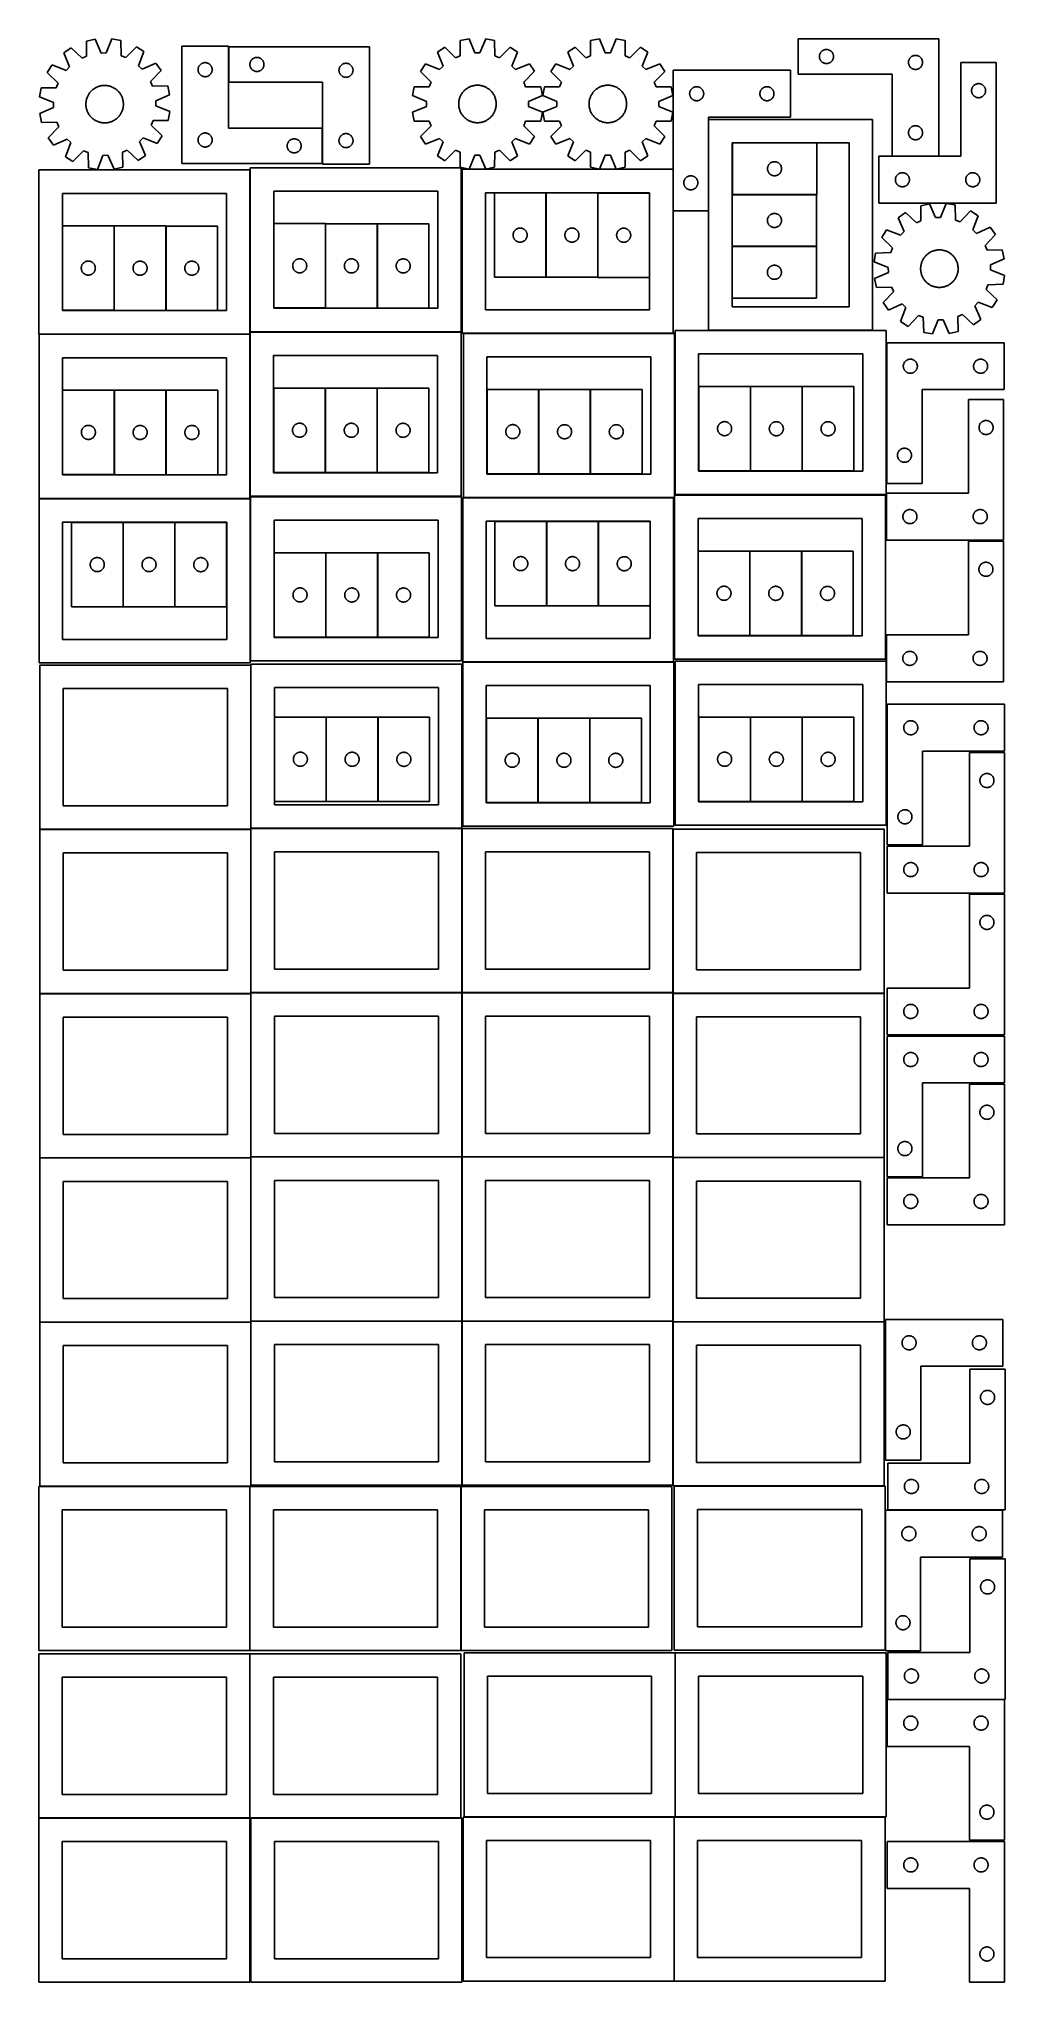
# Model space of a CAD drawing. Header units: millimetres. Extents: x 7 to 1243, y 7 to 2493.
import ezdxf

# ---------------------------------------------------------------- set-up
doc = ezdxf.new("R2010")
doc.units = ezdxf.units.MM
doc.layers.add('COMMON', color=5, linetype='CONTINUOUS', true_color=0x0000ff)
doc.layers.add('CUT', color=7, linetype='CONTINUOUS', true_color=0x000000)

msp = doc.modelspace()

# ---------------------------------------------------------------- linework, layer by layer
at = {"layer": 'COMMON'}
for p, q in [((277.941928, 1691.883868), (277.941928, 1483.204802)), ((7.841928, 1481.783867), (277.841928, 1481.783867)), ((277.941928, 1481.683867), (277.941928, 1273.004801)), ((278.041929, 1483.104801), (548.041929, 1483.104801)), ((548.141929, 1483.004801), (548.141929, 1273.004801)), ((818.34193, 1482.173857), (818.34193, 1273.004801)), ((7.841928, 1271.583866), (277.841928, 1271.583866)), ((277.941928, 1271.483866), (277.941928, 1062.8048)), ((278.041929, 1272.9048), (548.041929, 1272.9048)), ((548.141929, 1272.8048), (548.141929, 1062.8048)), ((548.24193, 1272.9048), (818.24193, 1272.9048)), ((818.34193, 1271.973856), (818.34193, 1062.8048)), ((818.441931, 1272.073856), (1088.441931, 1272.073856)), ((7.841928, 1061.383865), (277.841928, 1061.383865)), ((277.941928, 1061.283865), (277.941928, 852.604799)), ((278.041929, 1062.704799), (548.041929, 1062.704799)), ((548.141929, 1062.604799), (548.141929, 852.604799)), ((548.24193, 1062.704799), (818.24193, 1062.704799)), ((818.34193, 1061.773855), (818.34193, 852.604799)), ((818.441931, 1061.873855), (1088.441931, 1061.873855)), ((7.841928, 851.183864), (277.841928, 851.183864)), ((277.941928, 851.083864), (277.941928, 642.404798)), ((278.041929, 852.504798), (548.041929, 852.504798)), ((548.141929, 852.404798), (548.141929, 642.404798)), ((548.24193, 852.504798), (818.24193, 852.504798)), ((818.34193, 851.573854), (818.34193, 642.404798)), ((818.441931, 851.673854), (1088.441931, 851.673854)), ((276.520933, 640.983864), (7.841928, 640.983864)), ((276.620933, 640.883863), (276.620933, 430.883863)), ((546.820935, 430.883863), (546.820935, 640.883863)), ((819.8244, 641.473853), (1088.441931, 641.473853)), ((276.620933, 426.720968), (276.620933, 216.720968)), ((820.983737, 428.041933), (820.983737, 218.041933)), ((6.520933, 216.620967), (276.520933, 216.620967)), ((278.041929, 216.620967), (546.720934, 216.620967)), ((550.883737, 217.941932), (819.562864, 217.941932)), ((819.662864, 217.841932), (819.662864, 7.841932)), ((821.083738, 217.941932), (1089.762865, 217.941932))]:
    msp.add_line(p, q, dxfattribs=at)
at = {"layer": 'CUT'}
for p, q in [((78.693727, 2493.052027), (67.416861, 2490.619384)), ((67.416861, 2490.619384), (67.662277, 2471.244601)), ((86.457493, 2475.299102), (78.693727, 2493.052027)), ((100.074159, 2493.396593), (92.886487, 2475.402711)), ((111.423558, 2491.328593), (100.074159, 2493.396593)), ((111.802592, 2471.955964), (111.423558, 2491.328593)), ((545.945101, 2491.234418), (545.881135, 2471.858187)), ((557.259371, 2493.486698), (545.945101, 2491.234418)), ((564.738692, 2475.612074), (557.259371, 2493.486698)), ((578.642579, 2493.489845), (571.16852, 2475.61302)), ((589.957512, 2491.240896), (578.642579, 2493.489845)), ((590.027181, 2471.864684), (589.957512, 2491.240896)), ((712.830079, 2491.237782), (712.763152, 2471.861561)), ((724.144693, 2493.488332), (712.830079, 2491.237782)), ((731.621282, 2475.612566), (724.144693, 2493.488332)), ((745.527901, 2493.488212), (738.05111, 2475.612529)), ((756.84249, 2491.237533), (745.527901, 2493.488212)), ((756.909198, 2471.861312), (756.84249, 2491.237533)), ((1158.694727, 2493.402655), (978.694727, 2493.402655)), ((978.694727, 2493.402655), (978.694727, 2448.402655)), ((1158.694727, 2343.402655), (1158.694727, 2493.402655)), ((47.795777, 2482.119109), (38.308243, 2475.55617)), ((38.308243, 2475.55617), (45.949387, 2457.750122)), ((61.762312, 2468.68861), (47.795777, 2482.119109)), ((67.662277, 2471.244601), (61.762312, 2468.68861)), ((92.886487, 2475.402711), (86.457493, 2475.299102)), ((117.781857, 2469.591417), (111.802592, 2471.955964)), ((131.308361, 2483.464993), (117.781857, 2469.591417)), ((141.002448, 2477.211183), (131.308361, 2483.464993)), ((133.939046, 2459.168158), (141.002448, 2477.211183)), ((156.364342, 2462.336579), (138.558294, 2454.695436)), ((162.927282, 2452.849046), (156.364342, 2462.336579)), ((249.349973, 2484.050601), (189.349973, 2484.050601)), ((189.349973, 2484.050601), (189.349973, 2334.050601)), ((214.849973, 2461.844829), (215.369375, 2462.122455)), ((215.369375, 2462.122455), (215.905822, 2462.365516)), ((215.905822, 2462.365516), (216.457018, 2462.572972)), ((216.457018, 2462.572972), (217.020602, 2462.743933)), ((217.020602, 2462.743933), (217.59416, 2462.877668)), ((217.59416, 2462.877668), (218.175237, 2462.973604)), ((218.175237, 2462.973604), (218.761345, 2463.031331)), ((218.761345, 2463.031331), (219.349973, 2463.050601)), ((219.349973, 2463.050601), (219.938601, 2463.031331)), ((219.938601, 2463.031331), (220.524709, 2462.973604)), ((220.524709, 2462.973604), (221.105786, 2462.877668)), ((221.105786, 2462.877668), (221.679344, 2462.743933)), ((221.679344, 2462.743933), (222.242928, 2462.572972)), ((222.242928, 2462.572972), (222.794124, 2462.365516)), ((222.794124, 2462.365516), (223.330571, 2462.122455)), ((223.330571, 2462.122455), (223.849973, 2461.844829)), ((249.349973, 2379.050601), (249.349973, 2484.050601)), ((429.680781, 2483.251532), (249.680781, 2483.251532)), ((249.680781, 2483.251532), (249.680781, 2438.251532)), ((276.757777, 2461.926268), (276.853713, 2462.507345)), ((276.853713, 2462.507345), (276.987448, 2463.080903)), ((276.987448, 2463.080903), (277.158409, 2463.644487)), ((277.158409, 2463.644487), (277.365865, 2464.195683)), ((277.365865, 2464.195683), (277.608926, 2464.73213)), ((277.608926, 2464.73213), (277.886552, 2465.251532)), ((277.886552, 2465.251532), (278.197554, 2465.751664)), ((278.197554, 2465.751664), (278.5406, 2466.230385)), ((278.5406, 2466.230385), (278.914222, 2466.685644)), ((278.914222, 2466.685644), (279.31682, 2467.115493)), ((279.31682, 2467.115493), (279.746668, 2467.51809)), ((279.746668, 2467.51809), (280.201928, 2467.891712)), ((280.201928, 2467.891712), (280.680648, 2468.234758)), ((280.680648, 2468.234758), (281.180781, 2468.54576)), ((281.180781, 2468.54576), (281.700182, 2468.823387)), ((281.700182, 2468.823387), (282.23663, 2469.066448)), ((282.23663, 2469.066448), (282.787825, 2469.273903)), ((282.787825, 2469.273903), (283.351409, 2469.444864)), ((283.351409, 2469.444864), (283.924968, 2469.578599)), ((283.924968, 2469.578599), (284.506045, 2469.674536)), ((284.506045, 2469.674536), (285.092152, 2469.732262)), ((285.092152, 2469.732262), (285.680781, 2469.751532)), ((285.680781, 2469.751532), (286.269409, 2469.732262)), ((286.269409, 2469.732262), (286.855516, 2469.674536)), ((286.855516, 2469.674536), (287.436593, 2469.578599)), ((287.436593, 2469.578599), (288.010152, 2469.444864)), ((288.010152, 2469.444864), (288.573736, 2469.273903)), ((288.573736, 2469.273903), (289.124931, 2469.066448)), ((289.124931, 2469.066448), (289.661379, 2468.823387)), ((289.661379, 2468.823387), (290.180781, 2468.54576)), ((290.180781, 2468.54576), (290.680913, 2468.234758)), ((290.680913, 2468.234758), (291.159633, 2467.891712)), ((291.159633, 2467.891712), (291.614893, 2467.51809)), ((291.614893, 2467.51809), (292.044742, 2467.115493)), ((292.044742, 2467.115493), (292.447339, 2466.685644)), ((292.447339, 2466.685644), (292.820961, 2466.230385)), ((292.820961, 2466.230385), (293.164007, 2465.751664)), ((293.164007, 2465.751664), (293.475009, 2465.251532)), ((293.475009, 2465.251532), (293.752635, 2464.73213)), ((293.752635, 2464.73213), (293.995696, 2464.195683)), ((293.995696, 2464.195683), (294.203152, 2463.644487)), ((294.203152, 2463.644487), (294.374113, 2463.080903)), ((294.374113, 2463.080903), (294.507848, 2462.507345)), ((294.507848, 2462.507345), (294.603784, 2461.926268)), ((397.924968, 2462.078599), (398.506045, 2462.174536)), ((398.506045, 2462.174536), (399.092152, 2462.232262)), ((399.092152, 2462.232262), (399.680781, 2462.251532)), ((399.680781, 2462.251532), (400.269409, 2462.232262)), ((400.269409, 2462.232262), (400.855516, 2462.174536)), ((400.855516, 2462.174536), (401.436593, 2462.078599)), ((429.680781, 2333.251532), (429.680781, 2483.251532)), ((526.190797, 2483.048511), (516.599684, 2476.637893)), ((516.599684, 2476.637893), (523.95555, 2458.712111)), ((539.941111, 2469.396724), (526.190797, 2483.048511)), ((545.881135, 2471.858187), (539.941111, 2469.396724)), ((571.16852, 2475.61302), (564.738692, 2475.612074)), ((595.967929, 2469.40497), (590.027181, 2471.864684)), ((609.714224, 2483.060804), (595.967929, 2469.40497)), ((619.307223, 2476.653009), (609.714224, 2483.060804)), ((611.956634, 2458.725062), (619.307223, 2476.653009)), ((693.074524, 2483.054894), (683.482432, 2476.645742)), ((683.482432, 2476.645742), (690.835558, 2458.718836)), ((706.822751, 2469.401006), (693.074524, 2483.054894)), ((712.763152, 2471.861561), (706.822751, 2469.401006)), ((738.05111, 2475.612529), (731.621282, 2475.612566)), ((762.849571, 2469.400689), (756.909198, 2471.861312)), ((776.597952, 2483.054422), (762.849571, 2469.400689)), ((786.189972, 2476.645161), (776.597952, 2483.054422)), ((778.836643, 2458.718338), (786.189972, 2476.645161)), ((1005.694727, 2470.902655), (1005.713997, 2471.491283)), ((1005.713997, 2470.314027), (1005.694727, 2470.902655)), ((1005.713997, 2471.491283), (1005.771723, 2472.077391)), ((1005.771723, 2469.727919), (1005.713997, 2470.314027)), ((1005.771723, 2472.077391), (1005.86766, 2472.658468)), ((1005.86766, 2469.146842), (1005.771723, 2469.727919)), ((1005.86766, 2472.658468), (1006.001395, 2473.232026)), ((1006.001395, 2468.573283), (1005.86766, 2469.146842)), ((1006.001395, 2473.232026), (1006.172356, 2473.79561)), ((1006.172356, 2468.0097), (1006.001395, 2468.573283)), ((1006.172356, 2473.79561), (1006.379811, 2474.346806)), ((1006.379811, 2467.458504), (1006.172356, 2468.0097)), ((1006.379811, 2474.346806), (1006.622872, 2474.883253)), ((1006.622872, 2466.922057), (1006.379811, 2467.458504)), ((1006.622872, 2474.883253), (1006.900498, 2475.402655)), ((1006.900498, 2466.402655), (1006.622872, 2466.922057)), ((1006.900498, 2475.402655), (1007.211501, 2475.902787)), ((1007.211501, 2465.902523), (1006.900498, 2466.402655)), ((1007.211501, 2475.902787), (1007.554547, 2476.381508)), ((1007.554547, 2465.423802), (1007.211501, 2465.902523)), ((1007.554547, 2476.381508), (1007.928169, 2476.836767)), ((1007.928169, 2464.968543), (1007.554547, 2465.423802)), ((1007.928169, 2476.836767), (1008.330766, 2477.266616)), ((1008.330766, 2464.538694), (1007.928169, 2464.968543)), ((1008.330766, 2477.266616), (1008.760615, 2477.669213)), ((1008.760615, 2464.136097), (1008.330766, 2464.538694)), ((1008.760615, 2477.669213), (1009.215874, 2478.042835)), ((1009.215874, 2463.762475), (1008.760615, 2464.136097)), ((1009.215874, 2478.042835), (1009.694595, 2478.385881)), ((1009.694595, 2463.419428), (1009.215874, 2463.762475)), ((1009.694595, 2478.385881), (1010.194727, 2478.696884)), ((1010.194727, 2463.108426), (1009.694595, 2463.419428)), ((1010.194727, 2478.696884), (1010.714129, 2478.97451)), ((1010.714129, 2462.8308), (1010.194727, 2463.108426)), ((1010.714129, 2478.97451), (1011.250576, 2479.217571)), ((1011.250576, 2462.587739), (1010.714129, 2462.8308)), ((1011.250576, 2479.217571), (1011.801772, 2479.425026)), ((1011.801772, 2462.380284), (1011.250576, 2462.587739)), ((1011.801772, 2479.425026), (1012.365356, 2479.595987)), ((1012.365356, 2462.209322), (1011.801772, 2462.380284)), ((1012.365356, 2479.595987), (1012.938914, 2479.729722)), ((1012.938914, 2462.075587), (1012.365356, 2462.209322)), ((1012.938914, 2479.729722), (1013.519991, 2479.825659)), ((1013.519991, 2479.825659), (1014.106099, 2479.883385)), ((1014.106099, 2479.883385), (1014.694727, 2479.902655)), ((1014.694727, 2479.902655), (1015.283355, 2479.883385)), ((1015.283355, 2479.883385), (1015.869463, 2479.825659)), ((1015.869463, 2479.825659), (1016.45054, 2479.729722)), ((1016.45054, 2479.729722), (1017.024098, 2479.595987)), ((1017.024098, 2462.209322), (1016.45054, 2462.075587)), ((1017.024098, 2479.595987), (1017.587682, 2479.425026)), ((1017.587682, 2462.380284), (1017.024098, 2462.209322)), ((1017.587682, 2479.425026), (1018.138878, 2479.217571)), ((1018.138878, 2462.587739), (1017.587682, 2462.380284)), ((1018.138878, 2479.217571), (1018.675325, 2478.97451)), ((1018.675325, 2462.8308), (1018.138878, 2462.587739)), ((1018.675325, 2478.97451), (1019.194727, 2478.696884)), ((1019.194727, 2463.108426), (1018.675325, 2462.8308)), ((1019.194727, 2478.696884), (1019.694859, 2478.385881)), ((1019.694859, 2463.419428), (1019.194727, 2463.108426)), ((1019.694859, 2478.385881), (1020.17358, 2478.042835)), ((1020.17358, 2463.762475), (1019.694859, 2463.419428)), ((1020.17358, 2478.042835), (1020.628839, 2477.669213)), ((1020.628839, 2464.136097), (1020.17358, 2463.762475)), ((1020.628839, 2477.669213), (1021.058688, 2477.266616)), ((1021.058688, 2464.538694), (1020.628839, 2464.136097)), ((1021.058688, 2477.266616), (1021.461285, 2476.836767)), ((1021.461285, 2464.968543), (1021.058688, 2464.538694)), ((1021.461285, 2476.836767), (1021.834907, 2476.381508)), ((1021.834907, 2465.423802), (1021.461285, 2464.968543)), ((1021.834907, 2476.381508), (1022.177954, 2475.902787)), ((1022.177954, 2465.902523), (1021.834907, 2465.423802)), ((1022.177954, 2475.902787), (1022.488956, 2475.402655)), ((1022.488956, 2466.402655), (1022.177954, 2465.902523)), ((1022.488956, 2475.402655), (1022.766582, 2474.883253)), ((1022.766582, 2466.922057), (1022.488956, 2466.402655)), ((1022.766582, 2474.883253), (1023.009643, 2474.346806)), ((1023.009643, 2467.458504), (1022.766582, 2466.922057)), ((1023.009643, 2474.346806), (1023.217098, 2473.79561)), ((1023.217098, 2468.0097), (1023.009643, 2467.458504)), ((1023.217098, 2473.79561), (1023.38806, 2473.232026)), ((1023.38806, 2468.573283), (1023.217098, 2468.0097)), ((1023.38806, 2473.232026), (1023.521795, 2472.658468)), ((1023.521795, 2469.146842), (1023.38806, 2468.573283)), ((1023.521795, 2472.658468), (1023.617731, 2472.077391)), ((1023.617731, 2469.727919), (1023.521795, 2469.146842)), ((1023.617731, 2472.077391), (1023.675457, 2471.491283)), ((1023.675457, 2470.314027), (1023.617731, 2469.727919)), ((1023.675457, 2471.491283), (1023.694727, 2470.902655)), ((1023.694727, 2470.902655), (1023.675457, 2470.314027)), ((1119.694727, 2463.402655), (1119.713997, 2463.991283)), ((1119.713997, 2462.814027), (1119.694727, 2463.402655)), ((1119.713997, 2463.991283), (1119.771723, 2464.577391)), ((1119.771723, 2462.227919), (1119.713997, 2462.814027)), ((1119.771723, 2464.577391), (1119.86766, 2465.158468)), ((1119.86766, 2461.646842), (1119.771723, 2462.227919)), ((1119.86766, 2465.158468), (1120.001395, 2465.732026)), ((1120.001395, 2465.732026), (1120.172356, 2466.29561)), ((1120.172356, 2466.29561), (1120.379811, 2466.846806)), ((1120.379811, 2466.846806), (1120.622872, 2467.383253)), ((1120.622872, 2467.383253), (1120.900498, 2467.902655)), ((1120.900498, 2467.902655), (1121.211501, 2468.402787)), ((1121.211501, 2468.402787), (1121.554547, 2468.881508)), ((1121.554547, 2468.881508), (1121.928169, 2469.336767)), ((1121.928169, 2469.336767), (1122.330766, 2469.766616)), ((1122.330766, 2469.766616), (1122.760615, 2470.169213)), ((1122.760615, 2470.169213), (1123.215874, 2470.542835)), ((1123.215874, 2470.542835), (1123.694595, 2470.885881)), ((1123.694595, 2470.885881), (1124.194727, 2471.196884)), ((1124.194727, 2471.196884), (1124.714129, 2471.47451)), ((1124.714129, 2471.47451), (1125.250576, 2471.717571)), ((1125.250576, 2471.717571), (1125.801772, 2471.925026)), ((1125.801772, 2471.925026), (1126.365356, 2472.095987)), ((1126.365356, 2472.095987), (1126.938914, 2472.229722)), ((1126.938914, 2472.229722), (1127.519991, 2472.325659)), ((1127.519991, 2472.325659), (1128.106099, 2472.383385)), ((1128.106099, 2472.383385), (1128.694727, 2472.402655)), ((1128.694727, 2472.402655), (1129.283355, 2472.383385)), ((1129.283355, 2472.383385), (1129.869463, 2472.325659)), ((1129.869463, 2472.325659), (1130.45054, 2472.229722)), ((1130.45054, 2472.229722), (1131.024098, 2472.095987)), ((1131.024098, 2472.095987), (1131.587682, 2471.925026)), ((1131.587682, 2471.925026), (1132.138878, 2471.717571)), ((1132.138878, 2471.717571), (1132.675325, 2471.47451)), ((1132.675325, 2471.47451), (1133.194727, 2471.196884)), ((1133.194727, 2471.196884), (1133.694859, 2470.885881)), ((1133.694859, 2470.885881), (1134.17358, 2470.542835)), ((1134.17358, 2470.542835), (1134.628839, 2470.169213)), ((1134.628839, 2470.169213), (1135.058688, 2469.766616)), ((1135.058688, 2469.766616), (1135.461285, 2469.336767)), ((1135.461285, 2469.336767), (1135.834907, 2468.881508)), ((1135.834907, 2468.881508), (1136.177954, 2468.402787)), ((1136.177954, 2468.402787), (1136.488956, 2467.902655)), ((1136.488956, 2467.902655), (1136.766582, 2467.383253)), ((1136.766582, 2467.383253), (1137.009643, 2466.846806)), ((1137.009643, 2466.846806), (1137.217098, 2466.29561)), ((1137.217098, 2466.29561), (1137.38806, 2465.732026)), ((1137.38806, 2465.732026), (1137.521795, 2465.158468)), ((1137.521795, 2465.158468), (1137.617731, 2464.577391)), ((1137.617731, 2462.227919), (1137.521795, 2461.646842)), ((1137.617731, 2464.577391), (1137.675457, 2463.991283)), ((1137.675457, 2462.814027), (1137.617731, 2462.227919)), ((1137.675457, 2463.991283), (1137.694727, 2463.402655)), ((1137.694727, 2463.402655), (1137.675457, 2462.814027)), ((1231.916775, 2463.180972), (1186.916775, 2463.180972)), ((1186.916775, 2463.180972), (1186.916775, 2343.180972)), ((1231.916775, 2283.180972), (1231.916775, 2463.180972)), ((23.433639, 2460.194276), (17.17983, 2450.500189)), ((17.17983, 2450.500189), (31.053405, 2436.973685)), ((41.476665, 2453.130874), (23.433639, 2460.194276)), ((45.949387, 2457.750122), (41.476665, 2453.130874)), ((138.558294, 2454.695436), (133.939046, 2459.168158)), ((149.496782, 2438.882511), (162.927282, 2452.849046)), ((152.052774, 2432.982545), (149.496782, 2438.882511)), ((210.349973, 2454.050601), (210.369243, 2454.639229)), ((210.369243, 2453.461972), (210.349973, 2454.050601)), ((210.369243, 2454.639229), (210.426969, 2455.225336)), ((210.426969, 2452.875865), (210.369243, 2453.461972)), ((210.426969, 2455.225336), (210.522906, 2455.806413)), ((210.522906, 2452.294788), (210.426969, 2452.875865)), ((210.522906, 2455.806413), (210.656641, 2456.379972)), ((210.656641, 2451.721229), (210.522906, 2452.294788)), ((210.656641, 2456.379972), (210.827602, 2456.943556)), ((210.827602, 2451.157645), (210.656641, 2451.721229)), ((210.827602, 2456.943556), (211.035057, 2457.494751)), ((211.035057, 2450.60645), (210.827602, 2451.157645)), ((211.035057, 2457.494751), (211.278118, 2458.031199)), ((211.278118, 2450.070002), (211.035057, 2450.60645)), ((211.278118, 2458.031199), (211.555744, 2458.550601)), ((211.555744, 2449.550601), (211.278118, 2450.070002)), ((211.555744, 2458.550601), (211.866747, 2459.050733)), ((211.866747, 2449.050468), (211.555744, 2449.550601)), ((211.866747, 2459.050733), (212.209793, 2459.529453)), ((212.209793, 2448.571748), (211.866747, 2449.050468)), ((212.209793, 2459.529453), (212.583415, 2459.984713)), ((212.583415, 2448.116488), (212.209793, 2448.571748)), ((212.583415, 2459.984713), (212.986012, 2460.414562)), ((212.986012, 2447.68664), (212.583415, 2448.116488)), ((212.986012, 2460.414562), (213.415861, 2460.817159)), ((213.415861, 2447.284042), (212.986012, 2447.68664)), ((213.415861, 2460.817159), (213.87112, 2461.190781)), ((213.87112, 2446.910421), (213.415861, 2447.284042)), ((213.87112, 2461.190781), (214.349841, 2461.533827)), ((214.349841, 2446.567374), (213.87112, 2446.910421)), ((214.349841, 2461.533827), (214.849973, 2461.844829)), ((214.849973, 2446.256372), (214.349841, 2446.567374)), ((215.369375, 2445.978746), (214.849973, 2446.256372)), ((215.905822, 2445.735685), (215.369375, 2445.978746)), ((216.457018, 2445.528229), (215.905822, 2445.735685)), ((217.020602, 2445.357268), (216.457018, 2445.528229)), ((217.59416, 2445.223533), (217.020602, 2445.357268)), ((218.175237, 2445.127597), (217.59416, 2445.223533)), ((218.761345, 2445.06987), (218.175237, 2445.127597)), ((219.349973, 2445.050601), (218.761345, 2445.06987)), ((219.938601, 2445.06987), (219.349973, 2445.050601)), ((220.524709, 2445.127597), (219.938601, 2445.06987)), ((221.105786, 2445.223533), (220.524709, 2445.127597)), ((221.679344, 2445.357268), (221.105786, 2445.223533)), ((222.242928, 2445.528229), (221.679344, 2445.357268)), ((222.794124, 2445.735685), (222.242928, 2445.528229)), ((223.330571, 2445.978746), (222.794124, 2445.735685)), ((223.849973, 2446.256372), (223.330571, 2445.978746)), ((223.849973, 2461.844829), (224.350105, 2461.533827)), ((224.350105, 2446.567374), (223.849973, 2446.256372)), ((224.350105, 2461.533827), (224.828826, 2461.190781)), ((224.828826, 2446.910421), (224.350105, 2446.567374)), ((224.828826, 2461.190781), (225.284085, 2460.817159)), ((225.284085, 2447.284042), (224.828826, 2446.910421)), ((225.284085, 2460.817159), (225.713934, 2460.414562)), ((225.713934, 2447.68664), (225.284085, 2447.284042)), ((225.713934, 2460.414562), (226.116531, 2459.984713)), ((226.116531, 2448.116488), (225.713934, 2447.68664)), ((226.116531, 2459.984713), (226.490153, 2459.529453)), ((226.490153, 2448.571748), (226.116531, 2448.116488)), ((226.490153, 2459.529453), (226.8332, 2459.050733)), ((226.8332, 2449.050468), (226.490153, 2448.571748)), ((226.8332, 2459.050733), (227.144202, 2458.550601)), ((227.144202, 2449.550601), (226.8332, 2449.050468)), ((227.144202, 2458.550601), (227.421828, 2458.031199)), ((227.421828, 2450.070002), (227.144202, 2449.550601)), ((227.421828, 2458.031199), (227.664889, 2457.494751)), ((227.664889, 2450.60645), (227.421828, 2450.070002)), ((227.664889, 2457.494751), (227.872344, 2456.943556)), ((227.872344, 2451.157645), (227.664889, 2450.60645)), ((227.872344, 2456.943556), (228.043306, 2456.379972)), ((228.043306, 2451.721229), (227.872344, 2451.157645)), ((228.043306, 2456.379972), (228.177041, 2455.806413)), ((228.177041, 2452.294788), (228.043306, 2451.721229)), ((228.177041, 2455.806413), (228.272977, 2455.225336)), ((228.272977, 2452.875865), (228.177041, 2452.294788)), ((228.272977, 2455.225336), (228.330703, 2454.639229)), ((228.330703, 2453.461972), (228.272977, 2452.875865)), ((228.330703, 2454.639229), (228.349973, 2454.050601)), ((228.349973, 2454.050601), (228.330703, 2453.461972)), ((249.680781, 2438.251532), (369.680781, 2438.251532)), ((276.680781, 2460.751532), (276.70005, 2461.34016)), ((276.70005, 2460.162904), (276.680781, 2460.751532)), ((276.70005, 2461.34016), (276.757777, 2461.926268)), ((276.757777, 2459.576796), (276.70005, 2460.162904)), ((276.853713, 2458.995719), (276.757777, 2459.576796)), ((276.987448, 2458.42216), (276.853713, 2458.995719)), ((277.158409, 2457.858577), (276.987448, 2458.42216)), ((277.365865, 2457.307381), (277.158409, 2457.858577)), ((277.608926, 2456.770934), (277.365865, 2457.307381)), ((277.886552, 2456.251532), (277.608926, 2456.770934)), ((278.197554, 2455.7514), (277.886552, 2456.251532)), ((278.5406, 2455.272679), (278.197554, 2455.7514)), ((278.914222, 2454.81742), (278.5406, 2455.272679)), ((279.31682, 2454.387571), (278.914222, 2454.81742)), ((279.746668, 2453.984974), (279.31682, 2454.387571)), ((280.201928, 2453.611352), (279.746668, 2453.984974)), ((280.680648, 2453.268305), (280.201928, 2453.611352)), ((281.180781, 2452.957303), (280.680648, 2453.268305)), ((281.700182, 2452.679677), (281.180781, 2452.957303)), ((282.23663, 2452.436616), (281.700182, 2452.679677)), ((282.787825, 2452.229161), (282.23663, 2452.436616)), ((283.351409, 2452.058199), (282.787825, 2452.229161)), ((283.924968, 2451.924464), (283.351409, 2452.058199)), ((284.506045, 2451.828528), (283.924968, 2451.924464)), ((285.092152, 2451.770802), (284.506045, 2451.828528)), ((285.680781, 2451.751532), (285.092152, 2451.770802)), ((286.269409, 2451.770802), (285.680781, 2451.751532)), ((286.855516, 2451.828528), (286.269409, 2451.770802)), ((287.436593, 2451.924464), (286.855516, 2451.828528)), ((288.010152, 2452.058199), (287.436593, 2451.924464)), ((288.573736, 2452.229161), (288.010152, 2452.058199)), ((289.124931, 2452.436616), (288.573736, 2452.229161)), ((289.661379, 2452.679677), (289.124931, 2452.436616)), ((290.180781, 2452.957303), (289.661379, 2452.679677)), ((290.680913, 2453.268305), (290.180781, 2452.957303)), ((291.159633, 2453.611352), (290.680913, 2453.268305)), ((291.614893, 2453.984974), (291.159633, 2453.611352)), ((292.044742, 2454.387571), (291.614893, 2453.984974)), ((292.447339, 2454.81742), (292.044742, 2454.387571)), ((292.820961, 2455.272679), (292.447339, 2454.81742)), ((293.164007, 2455.7514), (292.820961, 2455.272679)), ((293.475009, 2456.251532), (293.164007, 2455.7514)), ((293.752635, 2456.770934), (293.475009, 2456.251532)), ((293.995696, 2457.307381), (293.752635, 2456.770934)), ((294.203152, 2457.858577), (293.995696, 2457.307381)), ((294.374113, 2458.42216), (294.203152, 2457.858577)), ((294.507848, 2458.995719), (294.374113, 2458.42216)), ((294.603784, 2459.576796), (294.507848, 2458.995719)), ((294.603784, 2461.926268), (294.661511, 2461.34016)), ((294.661511, 2460.162904), (294.603784, 2459.576796)), ((294.661511, 2461.34016), (294.680781, 2460.751532)), ((294.680781, 2460.751532), (294.661511, 2460.162904)), ((369.680781, 2438.251532), (369.680781, 2333.251532)), ((390.680781, 2453.251532), (390.70005, 2453.84016)), ((390.70005, 2452.662904), (390.680781, 2453.251532)), ((390.70005, 2453.84016), (390.757777, 2454.426268)), ((390.757777, 2452.076796), (390.70005, 2452.662904)), ((390.757777, 2454.426268), (390.853713, 2455.007345)), ((390.853713, 2451.495719), (390.757777, 2452.076796)), ((390.853713, 2455.007345), (390.987448, 2455.580903)), ((390.987448, 2450.92216), (390.853713, 2451.495719)), ((390.987448, 2455.580903), (391.158409, 2456.144487)), ((391.158409, 2450.358577), (390.987448, 2450.92216)), ((391.158409, 2456.144487), (391.365865, 2456.695683)), ((391.365865, 2449.807381), (391.158409, 2450.358577)), ((391.365865, 2456.695683), (391.608926, 2457.23213)), ((391.608926, 2449.270934), (391.365865, 2449.807381)), ((391.608926, 2457.23213), (391.886552, 2457.751532)), ((391.886552, 2448.751532), (391.608926, 2449.270934)), ((391.886552, 2457.751532), (392.197554, 2458.251664)), ((392.197554, 2448.2514), (391.886552, 2448.751532)), ((392.197554, 2458.251664), (392.5406, 2458.730385)), ((392.5406, 2447.772679), (392.197554, 2448.2514)), ((392.5406, 2458.730385), (392.914222, 2459.185644)), ((392.914222, 2447.31742), (392.5406, 2447.772679)), ((392.914222, 2459.185644), (393.31682, 2459.615493)), ((393.31682, 2446.887571), (392.914222, 2447.31742)), ((393.31682, 2459.615493), (393.746668, 2460.01809)), ((393.746668, 2446.484974), (393.31682, 2446.887571)), ((393.746668, 2460.01809), (394.201928, 2460.391712)), ((394.201928, 2446.111352), (393.746668, 2446.484974)), ((394.201928, 2460.391712), (394.680648, 2460.734758)), ((394.680648, 2445.768305), (394.201928, 2446.111352)), ((394.680648, 2460.734758), (395.180781, 2461.04576)), ((395.180781, 2445.457303), (394.680648, 2445.768305)), ((395.180781, 2461.04576), (395.700182, 2461.323387)), ((395.700182, 2445.179677), (395.180781, 2445.457303)), ((395.700182, 2461.323387), (396.23663, 2461.566448)), ((396.23663, 2444.936616), (395.700182, 2445.179677)), ((396.23663, 2461.566448), (396.787825, 2461.773903)), ((396.787825, 2444.729161), (396.23663, 2444.936616)), ((396.787825, 2461.773903), (397.351409, 2461.944864)), ((397.351409, 2444.558199), (396.787825, 2444.729161)), ((397.351409, 2461.944864), (397.924968, 2462.078599)), ((397.924968, 2444.424464), (397.351409, 2444.558199)), ((398.506045, 2444.328528), (397.924968, 2444.424464)), ((399.092152, 2444.270802), (398.506045, 2444.328528)), ((399.680781, 2444.251532), (399.092152, 2444.270802)), ((400.269409, 2444.270802), (399.680781, 2444.251532)), ((400.855516, 2444.328528), (400.269409, 2444.270802)), ((401.436593, 2444.424464), (400.855516, 2444.328528)), ((401.436593, 2462.078599), (402.010152, 2461.944864)), ((402.010152, 2444.558199), (401.436593, 2444.424464)), ((402.010152, 2461.944864), (402.573736, 2461.773903)), ((402.573736, 2444.729161), (402.010152, 2444.558199)), ((402.573736, 2461.773903), (403.124931, 2461.566448)), ((403.124931, 2444.936616), (402.573736, 2444.729161)), ((403.124931, 2461.566448), (403.661379, 2461.323387)), ((403.661379, 2445.179677), (403.124931, 2444.936616)), ((403.661379, 2461.323387), (404.180781, 2461.04576)), ((404.180781, 2445.457303), (403.661379, 2445.179677)), ((404.180781, 2461.04576), (404.680913, 2460.734758)), ((404.680913, 2445.768305), (404.180781, 2445.457303)), ((404.680913, 2460.734758), (405.159633, 2460.391712)), ((405.159633, 2446.111352), (404.680913, 2445.768305)), ((405.159633, 2460.391712), (405.614893, 2460.01809)), ((405.614893, 2446.484974), (405.159633, 2446.111352)), ((405.614893, 2460.01809), (406.044742, 2459.615493)), ((406.044742, 2446.887571), (405.614893, 2446.484974)), ((406.044742, 2459.615493), (406.447339, 2459.185644)), ((406.447339, 2447.31742), (406.044742, 2446.887571)), ((406.447339, 2459.185644), (406.820961, 2458.730385)), ((406.820961, 2447.772679), (406.447339, 2447.31742)), ((406.820961, 2458.730385), (407.164007, 2458.251664)), ((407.164007, 2448.2514), (406.820961, 2447.772679)), ((407.164007, 2458.251664), (407.475009, 2457.751532)), ((407.475009, 2448.751532), (407.164007, 2448.2514)), ((407.475009, 2457.751532), (407.752635, 2457.23213)), ((407.752635, 2449.270934), (407.475009, 2448.751532)), ((407.752635, 2457.23213), (407.995696, 2456.695683)), ((407.995696, 2449.807381), (407.752635, 2449.270934)), ((407.995696, 2456.695683), (408.203152, 2456.144487)), ((408.203152, 2450.358577), (407.995696, 2449.807381)), ((408.203152, 2456.144487), (408.374113, 2455.580903)), ((408.374113, 2450.92216), (408.203152, 2450.358577)), ((408.374113, 2455.580903), (408.507848, 2455.007345)), ((408.507848, 2451.495719), (408.374113, 2450.92216)), ((408.507848, 2455.007345), (408.603784, 2454.426268)), ((408.603784, 2452.076796), (408.507848, 2451.495719)), ((408.603784, 2454.426268), (408.661511, 2453.84016)), ((408.661511, 2452.662904), (408.603784, 2452.076796)), ((408.661511, 2453.84016), (408.680781, 2453.251532)), ((408.680781, 2453.251532), (408.661511, 2452.662904)), ((501.481698, 2461.515456), (495.073903, 2451.922457)), ((495.073903, 2451.922457), (508.729736, 2438.176162)), ((519.409644, 2454.164867), (501.481698, 2461.515456)), ((508.729736, 2438.176162), (506.270022, 2432.235413)), ((523.95555, 2458.712111), (519.409644, 2454.164867)), ((616.503879, 2454.179156), (611.956634, 2458.725062)), ((634.42966, 2461.535022), (616.503879, 2454.179156)), ((627.188492, 2438.193596), (640.840279, 2451.94391)), ((629.649955, 2432.253571), (627.188492, 2438.193596)), ((640.840279, 2451.94391), (634.42966, 2461.535022)), ((668.362134, 2461.525615), (661.952873, 2451.933596)), ((661.952873, 2451.933596), (675.606606, 2438.185214)), ((686.288957, 2454.172286), (668.362134, 2461.525615)), ((675.606606, 2438.185214), (673.145984, 2432.244841)), ((690.835558, 2458.718836), (686.288957, 2454.172286)), ((783.383193, 2454.171738), (778.836643, 2458.718338)), ((801.310098, 2461.524864), (783.383193, 2454.171738)), ((794.065363, 2438.184544), (807.719251, 2451.932772)), ((796.525918, 2432.244144), (794.065363, 2438.184544)), ((807.719251, 2451.932772), (801.310098, 2461.524864)), ((818.548362, 2453.286925), (818.548362, 2273.286925)), ((968.548362, 2453.286925), (818.548362, 2453.286925)), ((968.548362, 2393.286925), (968.548362, 2453.286925)), ((978.694727, 2448.402655), (1098.694727, 2448.402655)), ((1013.519991, 2461.979651), (1012.938914, 2462.075587)), ((1014.106099, 2461.921925), (1013.519991, 2461.979651)), ((1014.694727, 2461.902655), (1014.106099, 2461.921925)), ((1015.283355, 2461.921925), (1014.694727, 2461.902655)), ((1015.869463, 2461.979651), (1015.283355, 2461.921925)), ((1016.45054, 2462.075587), (1015.869463, 2461.979651)), ((1098.694727, 2448.402655), (1098.694727, 2343.402655)), ((1120.001395, 2461.073283), (1119.86766, 2461.646842)), ((1120.172356, 2460.5097), (1120.001395, 2461.073283)), ((1120.379811, 2459.958504), (1120.172356, 2460.5097)), ((1120.622872, 2459.422057), (1120.379811, 2459.958504)), ((1120.900498, 2458.902655), (1120.622872, 2459.422057)), ((1121.211501, 2458.402523), (1120.900498, 2458.902655)), ((1121.554547, 2457.923802), (1121.211501, 2458.402523)), ((1121.928169, 2457.468543), (1121.554547, 2457.923802)), ((1122.330766, 2457.038694), (1121.928169, 2457.468543)), ((1122.760615, 2456.636097), (1122.330766, 2457.038694)), ((1123.215874, 2456.262475), (1122.760615, 2456.636097)), ((1123.694595, 2455.919428), (1123.215874, 2456.262475)), ((1124.194727, 2455.608426), (1123.694595, 2455.919428)), ((1124.714129, 2455.3308), (1124.194727, 2455.608426)), ((1125.250576, 2455.087739), (1124.714129, 2455.3308)), ((1125.801772, 2454.880284), (1125.250576, 2455.087739)), ((1126.365356, 2454.709322), (1125.801772, 2454.880284)), ((1126.938914, 2454.575587), (1126.365356, 2454.709322)), ((1127.519991, 2454.479651), (1126.938914, 2454.575587)), ((1128.106099, 2454.421925), (1127.519991, 2454.479651)), ((1128.694727, 2454.402655), (1128.106099, 2454.421925)), ((1129.283355, 2454.421925), (1128.694727, 2454.402655)), ((1129.869463, 2454.479651), (1129.283355, 2454.421925)), ((1130.45054, 2454.575587), (1129.869463, 2454.479651)), ((1131.024098, 2454.709322), (1130.45054, 2454.575587)), ((1131.587682, 2454.880284), (1131.024098, 2454.709322)), ((1132.138878, 2455.087739), (1131.587682, 2454.880284)), ((1132.675325, 2455.3308), (1132.138878, 2455.087739)), ((1133.194727, 2455.608426), (1132.675325, 2455.3308)), ((1133.694859, 2455.919428), (1133.194727, 2455.608426)), ((1134.17358, 2456.262475), (1133.694859, 2455.919428)), ((1134.628839, 2456.636097), (1134.17358, 2456.262475)), ((1135.058688, 2457.038694), (1134.628839, 2456.636097)), ((1135.461285, 2457.468543), (1135.058688, 2457.038694)), ((1135.834907, 2457.923802), (1135.461285, 2457.468543)), ((1136.177954, 2458.402523), (1135.834907, 2457.923802)), ((1136.488956, 2458.902655), (1136.177954, 2458.402523)), ((1136.766582, 2459.422057), (1136.488956, 2458.902655)), ((1137.009643, 2459.958504), (1136.766582, 2459.422057)), ((1137.217098, 2460.5097), (1137.009643, 2459.958504)), ((1137.38806, 2461.073283), (1137.217098, 2460.5097)), ((1137.521795, 2461.646842), (1137.38806, 2461.073283)), ((9.31623, 2430.615385), (7.24823, 2419.265987)), ((7.24823, 2419.265987), (25.242111, 2412.078314)), ((28.688859, 2430.99442), (9.31623, 2430.615385)), ((31.053405, 2436.973685), (28.688859, 2430.99442)), ((66.789541, 2411.656747), (66.880369, 2412.631655)), ((66.880369, 2412.631655), (67.010887, 2413.602047)), ((67.010887, 2413.602047), (67.180877, 2414.566308)), ((67.180877, 2414.566308), (67.390056, 2415.522832)), ((67.390056, 2415.522832), (67.638077, 2416.470029)), ((67.638077, 2416.470029), (67.924525, 2417.40632)), ((67.924525, 2417.40632), (68.248926, 2418.330149)), ((68.248926, 2418.330149), (68.610738, 2419.239977)), ((68.610738, 2419.239977), (69.00936, 2420.13429)), ((69.00936, 2420.13429), (69.444128, 2421.0116)), ((69.444128, 2421.0116), (69.914318, 2421.870446)), ((69.914318, 2421.870446), (70.419148, 2422.709398)), ((70.419148, 2422.709398), (70.957778, 2423.527062)), ((70.957778, 2423.527062), (71.52931, 2424.322075)), ((71.52931, 2424.322075), (72.132795, 2425.093114)), ((72.132795, 2425.093114), (72.767227, 2425.838896)), ((72.767227, 2425.838896), (73.43155, 2426.558181)), ((73.43155, 2426.558181), (74.124659, 2427.249769)), ((74.124659, 2427.249769), (74.8454, 2427.912512)), ((74.8454, 2427.912512), (75.592574, 2428.545304)), ((75.592574, 2428.545304), (76.364936, 2429.147094)), ((76.364936, 2429.147094), (77.161202, 2429.71688)), ((77.161202, 2429.71688), (77.980047, 2430.253713)), ((77.980047, 2430.253713), (78.820106, 2430.756699)), ((78.820106, 2430.756699), (79.679982, 2431.225002)), ((79.679982, 2431.225002), (80.558244, 2431.657843)), ((80.558244, 2431.657843), (81.453431, 2432.0545)), ((81.453431, 2432.0545), (82.364051, 2432.414313)), ((82.364051, 2432.414313), (83.28859, 2432.736685)), ((83.28859, 2432.736685), (84.225508, 2433.021077)), ((84.225508, 2433.021077), (85.173247, 2433.267017)), ((85.173247, 2433.267017), (86.130228, 2433.474095)), ((86.130228, 2433.474095), (87.09486, 2433.641968)), ((87.09486, 2433.641968), (88.065536, 2433.770354)), ((88.065536, 2433.770354), (89.040641, 2433.859041)), ((89.040641, 2433.859041), (90.018552, 2433.907882)), ((90.018552, 2433.907882), (90.997641, 2433.916793)), ((90.997641, 2433.916793), (91.976279, 2433.885762)), ((91.976279, 2433.885762), (92.952837, 2433.81484)), ((92.952837, 2433.81484), (93.925689, 2433.704144)), ((93.925689, 2433.704144), (94.893217, 2433.553859)), ((94.893217, 2433.553859), (95.853809, 2433.364235)), ((95.853809, 2433.364235), (96.805868, 2433.135587)), ((96.805868, 2433.135587), (97.747808, 2432.868297)), ((97.747808, 2432.868297), (98.678061, 2432.562809)), ((98.678061, 2432.562809), (99.595081, 2432.219631)), ((99.595081, 2432.219631), (100.497339, 2431.839335)), ((100.497339, 2431.839335), (101.383335, 2431.422553)), ((101.383335, 2431.422553), (102.251593, 2430.96998)), ((102.251593, 2430.96998), (103.100669, 2430.482369)), ((103.100669, 2430.482369), (103.92915, 2429.96053)), ((103.92915, 2429.96053), (104.735655, 2429.405333)), ((104.735655, 2429.405333), (105.518845, 2428.817703)), ((105.518845, 2428.817703), (106.277413, 2428.198616)), ((106.277413, 2428.198616), (107.010099, 2427.549103)), ((107.010099, 2427.549103), (107.715682, 2426.870245)), ((107.715682, 2426.870245), (108.392989, 2426.163173)), ((108.392989, 2426.163173), (109.040891, 2425.429063)), ((109.040891, 2425.429063), (109.658311, 2424.669137)), ((109.658311, 2424.669137), (110.244221, 2423.884659)), ((110.244221, 2423.884659), (110.797645, 2423.076936)), ((110.797645, 2423.076936), (111.317663, 2422.247312)), ((111.317663, 2422.247312), (111.803409, 2421.397167)), ((111.803409, 2421.397167), (112.254074, 2420.527917)), ((112.254074, 2420.527917), (112.668909, 2419.641008)), ((112.668909, 2419.641008), (113.047223, 2418.737917)), ((113.047223, 2418.737917), (113.388387, 2417.820147)), ((113.388387, 2417.820147), (113.691832, 2416.889224)), ((113.691832, 2416.889224), (113.957053, 2415.9467)), ((113.957053, 2415.9467), (114.183609, 2414.994141)), ((114.183609, 2414.994141), (114.371124, 2414.033135)), ((114.371124, 2414.033135), (114.519284, 2413.06528)), ((114.519284, 2413.06528), (114.627843, 2412.092187)), ((171.427556, 2433.227962), (152.052774, 2432.982545)), ((156.107275, 2414.187329), (173.8602, 2421.951096)), ((156.210884, 2407.758336), (156.107275, 2414.187329)), ((173.8602, 2421.951096), (171.427556, 2433.227962)), ((486.893811, 2432.165744), (484.644862, 2420.850811)), ((484.644862, 2420.850811), (502.521686, 2413.376752)), ((506.270022, 2432.235413), (486.893811, 2432.165744)), ((502.521686, 2413.376752), (502.522633, 2406.946924)), ((544.046586, 2412.169916), (544.148003, 2413.143779)), ((544.148003, 2413.143779), (544.289058, 2414.112695)), ((544.289058, 2414.112695), (544.469517, 2415.075052)), ((544.469517, 2415.075052), (544.689079, 2416.029246)), ((544.689079, 2416.029246), (544.947378, 2416.973692)), ((544.947378, 2416.973692), (545.243985, 2417.906815)), ((545.243985, 2417.906815), (545.578406, 2418.827064)), ((545.578406, 2418.827064), (545.950084, 2419.732906)), ((545.950084, 2419.732906), (546.358401, 2420.622835)), ((546.358401, 2420.622835), (546.802677, 2421.495368)), ((546.802677, 2421.495368), (547.282172, 2422.349054)), ((547.282172, 2422.349054), (547.796089, 2423.182471)), ((547.796089, 2423.182471), (548.343573, 2423.994232)), ((548.343573, 2423.994232), (548.923711, 2424.782987)), ((548.923711, 2424.782987), (549.535539, 2425.547423)), ((549.535539, 2425.547423), (550.178038, 2426.286267)), ((550.178038, 2426.286267), (550.850139, 2426.998289)), ((550.850139, 2426.998289), (551.550723, 2427.682305)), ((551.550723, 2427.682305), (552.278623, 2428.337176)), ((552.278623, 2428.337176), (553.03263, 2428.961811)), ((553.03263, 2428.961811), (553.811486, 2429.555173)), ((553.811486, 2429.555173), (554.613897, 2430.116271)), ((554.613897, 2430.116271), (555.438527, 2430.644174)), ((555.438527, 2430.644174), (556.284003, 2431.138002)), ((556.284003, 2431.138002), (557.148917, 2431.596933)), ((557.148917, 2431.596933), (558.031831, 2432.020203)), ((558.031831, 2432.020203), (558.931275, 2432.407109)), ((558.931275, 2432.407109), (559.845752, 2432.757005)), ((559.845752, 2432.757005), (560.773739, 2433.06931)), ((560.773739, 2433.06931), (561.713693, 2433.343504)), ((561.713693, 2433.343504), (562.664048, 2433.57913)), ((562.664048, 2433.57913), (563.623224, 2433.775797)), ((563.623224, 2433.775797), (564.589623, 2433.933176)), ((564.589623, 2433.933176), (565.561637, 2434.051007)), ((565.561637, 2434.051007), (566.537648, 2434.129092)), ((566.537648, 2434.129092), (567.516032, 2434.167302)), ((567.516032, 2434.167302), (568.49516, 2434.165574)), ((568.49516, 2434.165574), (569.473403, 2434.12391)), ((569.473403, 2434.12391), (570.449132, 2434.042379)), ((570.449132, 2434.042379), (571.420724, 2433.921117)), ((571.420724, 2433.921117), (572.386562, 2433.760327)), ((572.386562, 2433.760327), (573.345037, 2433.560275)), ((573.345037, 2433.560275), (574.294554, 2433.321295)), ((574.294554, 2433.321295), (575.233534, 2433.043784)), ((575.233534, 2433.043784), (576.160413, 2432.728205)), ((576.160413, 2432.728205), (577.073649, 2432.375082)), ((577.073649, 2432.375082), (577.971721, 2431.985003)), ((577.971721, 2431.985003), (578.853135, 2431.558618)), ((578.853135, 2431.558618), (579.716424, 2431.096636)), ((579.716424, 2431.096636), (580.560151, 2430.599826)), ((580.560151, 2430.599826), (581.382912, 2430.069015)), ((581.382912, 2430.069015), (582.183336, 2429.505087)), ((582.183336, 2429.505087), (582.960093, 2428.90898)), ((582.960093, 2428.90898), (583.71189, 2428.281686)), ((583.71189, 2428.281686), (584.437474, 2427.624249)), ((584.437474, 2427.624249), (585.135638, 2426.937764)), ((585.135638, 2426.937764), (585.805221, 2426.223373)), ((585.805221, 2426.223373), (586.445107, 2425.482266)), ((586.445107, 2425.482266), (587.054232, 2424.715675)), ((587.054232, 2424.715675), (587.631582, 2423.924876)), ((587.631582, 2423.924876), (588.176196, 2423.111187)), ((588.176196, 2423.111187), (588.687168, 2422.27596)), ((588.687168, 2422.27596), (589.163646, 2421.420587)), ((589.163646, 2421.420587), (589.604839, 2420.546491)), ((589.604839, 2420.546491), (590.010011, 2419.655126)), ((590.010011, 2419.655126), (590.378489, 2418.747977)), ((590.378489, 2418.747977), (590.709658, 2417.826554)), ((590.709658, 2417.826554), (591.002969, 2416.892389)), ((591.002969, 2416.892389), (591.257932, 2415.947037)), ((591.257932, 2415.947037), (591.474123, 2414.992073)), ((591.474123, 2414.992073), (591.651183, 2414.029086)), ((591.651183, 2414.029086), (591.788817, 2413.059678)), ((591.788817, 2413.059678), (591.886795, 2412.085462)), ((649.026186, 2432.189606), (629.649955, 2432.253571)), ((633.403841, 2413.396015), (651.278465, 2420.875336)), ((633.404788, 2406.966187), (633.403841, 2413.396015)), ((651.278465, 2420.875336), (649.026186, 2432.189606)), ((653.769762, 2432.178133), (651.519084, 2420.863545)), ((651.519084, 2420.863545), (669.394766, 2413.386753)), ((673.145984, 2432.244841), (653.769762, 2432.178133)), ((669.394766, 2413.386753), (669.39473, 2406.956925)), ((710.919481, 2412.173571), (711.021047, 2413.147419)), ((711.021047, 2413.147419), (711.16225, 2414.116313)), ((711.16225, 2414.116313), (711.342856, 2415.078642)), ((711.342856, 2415.078642), (711.562563, 2416.032803)), ((711.562563, 2416.032803), (711.821007, 2416.977209)), ((711.821007, 2416.977209), (712.117756, 2417.910287)), ((712.117756, 2417.910287), (712.452318, 2418.830485)), ((712.452318, 2418.830485), (712.824134, 2419.736271)), ((712.824134, 2419.736271), (713.232587, 2420.626136)), ((713.232587, 2420.626136), (713.676996, 2421.498602)), ((713.676996, 2421.498602), (714.156623, 2422.352214)), ((714.156623, 2422.352214), (714.670667, 2423.185553)), ((714.670667, 2423.185553), (715.218275, 2423.997231)), ((715.218275, 2423.997231), (715.798534, 2424.785897)), ((715.798534, 2424.785897), (716.410478, 2425.550239)), ((716.410478, 2425.550239), (717.05309, 2426.288985)), ((717.05309, 2426.288985), (717.7253, 2427.000904)), ((717.7253, 2427.000904), (718.425988, 2427.684813)), ((718.425988, 2427.684813), (719.153989, 2428.339573)), ((719.153989, 2428.339573), (719.90809, 2428.964093)), ((719.90809, 2428.964093), (720.687038, 2429.557335)), ((720.687038, 2429.557335), (721.489535, 2430.118311)), ((721.489535, 2430.118311), (722.314245, 2430.646088)), ((722.314245, 2430.646088), (723.159796, 2431.139786)), ((723.159796, 2431.139786), (724.024781, 2431.598585)), ((724.024781, 2431.598585), (724.90776, 2432.021721)), ((724.90776, 2432.021721), (725.807263, 2432.408489)), ((725.807263, 2432.408489), (726.721793, 2432.758246)), ((726.721793, 2432.758246), (727.649828, 2433.070409)), ((727.649828, 2433.070409), (728.589823, 2433.344459)), ((728.589823, 2433.344459), (729.540215, 2433.57994)), ((729.540215, 2433.57994), (730.49942, 2433.77646)), ((730.49942, 2433.77646), (731.465843, 2433.933692)), ((731.465843, 2433.933692), (732.437875, 2434.051374)), ((732.437875, 2434.051374), (733.413898, 2434.12931)), ((733.413898, 2434.12931), (734.392288, 2434.167371)), ((734.392288, 2434.167371), (735.371416, 2434.165492)), ((735.371416, 2434.165492), (736.349653, 2434.123679)), ((736.349653, 2434.123679), (737.32537, 2434.041999)), ((737.32537, 2434.041999), (738.296943, 2433.920589)), ((738.296943, 2433.920589), (739.262756, 2433.759651)), ((739.262756, 2433.759651), (740.2212, 2433.559452)), ((740.2212, 2433.559452), (741.170681, 2433.320327)), ((741.170681, 2433.320327), (742.109618, 2433.042673)), ((742.109618, 2433.042673), (743.036449, 2432.726952)), ((743.036449, 2432.726952), (743.949631, 2432.373689)), ((743.949631, 2432.373689), (744.847644, 2431.983473)), ((744.847644, 2431.983473), (745.728992, 2431.556953)), ((745.728992, 2431.556953), (746.592211, 2431.094839)), ((746.592211, 2431.094839), (747.435862, 2430.597901)), ((747.435862, 2430.597901), (748.258541, 2430.066964)), ((748.258541, 2430.066964), (749.05888, 2429.502914)), ((749.05888, 2429.502914), (749.835546, 2428.906688)), ((749.835546, 2428.906688), (750.587246, 2428.279279)), ((750.587246, 2428.279279), (751.31273, 2427.621731)), ((751.31273, 2427.621731), (752.010789, 2426.93514)), ((752.010789, 2426.93514), (752.680263, 2426.220646)), ((752.680263, 2426.220646), (753.320036, 2425.479441)), ((753.320036, 2425.479441), (753.929044, 2424.712757)), ((753.929044, 2424.712757), (754.506273, 2423.92187)), ((754.506273, 2423.92187), (755.050762, 2423.108098)), ((755.050762, 2423.108098), (755.561606, 2422.272793)), ((755.561606, 2422.272793), (756.037954, 2421.417347)), ((756.037954, 2421.417347), (756.479013, 2420.543183)), ((756.479013, 2420.543183), (756.884049, 2419.651757)), ((756.884049, 2419.651757), (757.252388, 2418.744552)), ((757.252388, 2418.744552), (757.583417, 2417.823077)), ((757.583417, 2417.823077), (757.876585, 2416.888867)), ((757.876585, 2416.888867), (758.131404, 2415.943477)), ((758.131404, 2415.943477), (758.347449, 2414.98848)), ((758.347449, 2414.98848), (758.524362, 2414.025466)), ((758.524362, 2414.025466), (758.661847, 2413.056036)), ((758.661847, 2413.056036), (758.759676, 2412.081806)), ((815.902139, 2432.177217), (796.525918, 2432.244144)), ((800.276886, 2406.956185), (800.276923, 2413.386013)), ((800.276923, 2413.386013), (818.152689, 2420.862603)), ((818.152689, 2420.862603), (815.902139, 2432.177217)), ((839.548362, 2423.286925), (839.567631, 2423.875553)), ((839.567631, 2422.698296), (839.548362, 2423.286925)), ((839.567631, 2423.875553), (839.625358, 2424.46166)), ((839.625358, 2422.112189), (839.567631, 2422.698296)), ((839.625358, 2424.46166), (839.721294, 2425.042738)), ((839.721294, 2421.531112), (839.625358, 2422.112189)), ((839.721294, 2425.042738), (839.855029, 2425.616296)), ((839.855029, 2420.957553), (839.721294, 2421.531112)), ((839.855029, 2425.616296), (840.02599, 2426.17988)), ((840.02599, 2420.393969), (839.855029, 2420.957553)), ((840.02599, 2426.17988), (840.233446, 2426.731076)), ((840.233446, 2419.842774), (840.02599, 2420.393969)), ((840.233446, 2426.731076), (840.476507, 2427.267523)), ((840.476507, 2419.306326), (840.233446, 2419.842774)), ((840.476507, 2427.267523), (840.754133, 2427.786925)), ((840.754133, 2418.786925), (840.476507, 2419.306326)), ((840.754133, 2427.786925), (841.065135, 2428.287057)), ((841.065135, 2418.286793), (840.754133, 2418.786925)), ((841.065135, 2428.287057), (841.408182, 2428.765777)), ((841.408182, 2417.808072), (841.065135, 2418.286793)), ((841.408182, 2428.765777), (841.781803, 2429.221037)), ((841.781803, 2417.352812), (841.408182, 2417.808072)), ((841.781803, 2429.221037), (842.184401, 2429.650886)), ((842.184401, 2416.922964), (841.781803, 2417.352812)), ((842.184401, 2429.650886), (842.614249, 2430.053483)), ((842.614249, 2416.520366), (842.184401, 2416.922964)), ((842.614249, 2430.053483), (843.069509, 2430.427105)), ((843.069509, 2416.146745), (842.614249, 2416.520366)), ((843.069509, 2430.427105), (843.54823, 2430.770151)), ((843.54823, 2415.803698), (843.069509, 2416.146745)), ((843.54823, 2430.770151), (844.048362, 2431.081153)), ((844.048362, 2415.492696), (843.54823, 2415.803698)), ((844.048362, 2431.081153), (844.567763, 2431.358779)), ((844.567763, 2415.21507), (844.048362, 2415.492696)), ((844.567763, 2431.358779), (845.104211, 2431.60184)), ((845.104211, 2414.972009), (844.567763, 2415.21507)), ((845.104211, 2431.60184), (845.655406, 2431.809296)), ((845.655406, 2414.764553), (845.104211, 2414.972009)), ((845.655406, 2431.809296), (846.21899, 2431.980257)), ((846.21899, 2414.593592), (845.655406, 2414.764553)), ((846.21899, 2431.980257), (846.792549, 2432.113992)), ((846.792549, 2414.459857), (846.21899, 2414.593592)), ((846.792549, 2432.113992), (847.373626, 2432.209928)), ((847.373626, 2414.363921), (846.792549, 2414.459857)), ((847.373626, 2432.209928), (847.959733, 2432.267655)), ((847.959733, 2414.306194), (847.373626, 2414.363921)), ((847.959733, 2432.267655), (848.548362, 2432.286925)), ((848.548362, 2414.286925), (847.959733, 2414.306194)), ((848.548362, 2432.286925), (849.13699, 2432.267655)), ((849.13699, 2414.306194), (848.548362, 2414.286925)), ((849.13699, 2432.267655), (849.723097, 2432.209928)), ((849.723097, 2414.363921), (849.13699, 2414.306194)), ((849.723097, 2432.209928), (850.304175, 2432.113992)), ((850.304175, 2414.459857), (849.723097, 2414.363921)), ((850.304175, 2432.113992), (850.877733, 2431.980257)), ((850.877733, 2414.593592), (850.304175, 2414.459857)), ((850.877733, 2431.980257), (851.441317, 2431.809296)), ((851.441317, 2414.764553), (850.877733, 2414.593592)), ((851.441317, 2431.809296), (851.992512, 2431.60184)), ((851.992512, 2414.972009), (851.441317, 2414.764553)), ((851.992512, 2431.60184), (852.52896, 2431.358779)), ((852.52896, 2415.21507), (851.992512, 2414.972009)), ((852.52896, 2431.358779), (853.048362, 2431.081153)), ((853.048362, 2415.492696), (852.52896, 2415.21507)), ((853.048362, 2431.081153), (853.548494, 2430.770151)), ((853.548494, 2415.803698), (853.048362, 2415.492696)), ((853.548494, 2430.770151), (854.027214, 2430.427105)), ((854.027214, 2416.146745), (853.548494, 2415.803698)), ((854.027214, 2430.427105), (854.482474, 2430.053483)), ((854.482474, 2416.520366), (854.027214, 2416.146745)), ((854.482474, 2430.053483), (854.912323, 2429.650886)), ((854.912323, 2416.922964), (854.482474, 2416.520366)), ((854.912323, 2429.650886), (855.31492, 2429.221037)), ((855.31492, 2417.352812), (854.912323, 2416.922964)), ((855.31492, 2429.221037), (855.688542, 2428.765777)), ((855.688542, 2417.808072), (855.31492, 2417.352812)), ((855.688542, 2428.765777), (856.031588, 2428.287057)), ((856.031588, 2418.286793), (855.688542, 2417.808072)), ((856.031588, 2428.287057), (856.34259, 2427.786925)), ((856.34259, 2418.786925), (856.031588, 2418.286793)), ((856.34259, 2427.786925), (856.620216, 2427.267523)), ((856.620216, 2419.306326), (856.34259, 2418.786925)), ((856.620216, 2427.267523), (856.863277, 2426.731076)), ((856.863277, 2419.842774), (856.620216, 2419.306326)), ((856.863277, 2426.731076), (857.070733, 2426.17988)), ((857.070733, 2420.393969), (856.863277, 2419.842774)), ((857.070733, 2426.17988), (857.241694, 2425.616296)), ((857.241694, 2420.957553), (857.070733, 2420.393969)), ((857.241694, 2425.616296), (857.375429, 2425.042738)), ((857.375429, 2421.531112), (857.241694, 2420.957553)), ((857.375429, 2425.042738), (857.471365, 2424.46166)), ((857.471365, 2422.112189), (857.375429, 2421.531112)), ((857.471365, 2424.46166), (857.529092, 2423.875553)), ((857.529092, 2422.698296), (857.471365, 2422.112189)), ((857.529092, 2423.875553), (857.548362, 2423.286925)), ((857.548362, 2423.286925), (857.529092, 2422.698296)), ((929.548362, 2423.286925), (929.567631, 2423.875553)), ((929.567631, 2422.698296), (929.548362, 2423.286925)), ((929.567631, 2423.875553), (929.625358, 2424.46166)), ((929.625358, 2422.112189), (929.567631, 2422.698296)), ((929.625358, 2424.46166), (929.721294, 2425.042738)), ((929.721294, 2421.531112), (929.625358, 2422.112189)), ((929.721294, 2425.042738), (929.855029, 2425.616296)), ((929.855029, 2420.957553), (929.721294, 2421.531112)), ((929.855029, 2425.616296), (930.02599, 2426.17988)), ((930.02599, 2420.393969), (929.855029, 2420.957553)), ((930.02599, 2426.17988), (930.233446, 2426.731076)), ((930.233446, 2419.842774), (930.02599, 2420.393969)), ((930.233446, 2426.731076), (930.476507, 2427.267523)), ((930.476507, 2419.306326), (930.233446, 2419.842774)), ((930.476507, 2427.267523), (930.754133, 2427.786925)), ((930.754133, 2418.786925), (930.476507, 2419.306326)), ((930.754133, 2427.786925), (931.065135, 2428.287057)), ((931.065135, 2418.286793), (930.754133, 2418.786925)), ((931.065135, 2428.287057), (931.408182, 2428.765777)), ((931.408182, 2417.808072), (931.065135, 2418.286793)), ((931.408182, 2428.765777), (931.781803, 2429.221037)), ((931.781803, 2417.352812), (931.408182, 2417.808072)), ((931.781803, 2429.221037), (932.184401, 2429.650886)), ((932.184401, 2416.922964), (931.781803, 2417.352812)), ((932.184401, 2429.650886), (932.614249, 2430.053483)), ((932.614249, 2416.520366), (932.184401, 2416.922964)), ((932.614249, 2430.053483), (933.069509, 2430.427105)), ((933.069509, 2416.146745), (932.614249, 2416.520366)), ((933.069509, 2430.427105), (933.54823, 2430.770151)), ((933.54823, 2415.803698), (933.069509, 2416.146745)), ((933.54823, 2430.770151), (934.048362, 2431.081153)), ((934.048362, 2415.492696), (933.54823, 2415.803698)), ((934.048362, 2431.081153), (934.567763, 2431.358779)), ((934.567763, 2415.21507), (934.048362, 2415.492696)), ((934.567763, 2431.358779), (935.104211, 2431.60184)), ((935.104211, 2414.972009), (934.567763, 2415.21507)), ((935.104211, 2431.60184), (935.655406, 2431.809296)), ((935.655406, 2414.764553), (935.104211, 2414.972009)), ((935.655406, 2431.809296), (936.21899, 2431.980257)), ((936.21899, 2414.593592), (935.655406, 2414.764553)), ((936.21899, 2431.980257), (936.792549, 2432.113992)), ((936.792549, 2414.459857), (936.21899, 2414.593592)), ((936.792549, 2432.113992), (937.373626, 2432.209928)), ((937.373626, 2414.363921), (936.792549, 2414.459857)), ((937.373626, 2432.209928), (937.959733, 2432.267655)), ((937.959733, 2414.306194), (937.373626, 2414.363921)), ((937.959733, 2432.267655), (938.548362, 2432.286925)), ((938.548362, 2414.286925), (937.959733, 2414.306194)), ((938.548362, 2432.286925), (939.13699, 2432.267655)), ((939.13699, 2414.306194), (938.548362, 2414.286925)), ((939.13699, 2432.267655), (939.723097, 2432.209928)), ((939.723097, 2414.363921), (939.13699, 2414.306194)), ((939.723097, 2432.209928), (940.304175, 2432.113992)), ((940.304175, 2414.459857), (939.723097, 2414.363921)), ((940.304175, 2432.113992), (940.877733, 2431.980257)), ((940.877733, 2414.593592), (940.304175, 2414.459857)), ((940.877733, 2431.980257), (941.441317, 2431.809296)), ((941.441317, 2414.764553), (940.877733, 2414.593592)), ((941.441317, 2431.809296), (941.992512, 2431.60184)), ((941.992512, 2414.972009), (941.441317, 2414.764553)), ((941.992512, 2431.60184), (942.52896, 2431.358779)), ((942.52896, 2415.21507), (941.992512, 2414.972009)), ((942.52896, 2431.358779), (943.048362, 2431.081153)), ((943.048362, 2415.492696), (942.52896, 2415.21507)), ((943.048362, 2431.081153), (943.548494, 2430.770151)), ((943.548494, 2415.803698), (943.048362, 2415.492696)), ((943.548494, 2430.770151), (944.027214, 2430.427105)), ((944.027214, 2416.146745), (943.548494, 2415.803698)), ((944.027214, 2430.427105), (944.482474, 2430.053483)), ((944.482474, 2416.520366), (944.027214, 2416.146745)), ((944.482474, 2430.053483), (944.912323, 2429.650886)), ((944.912323, 2416.922964), (944.482474, 2416.520366)), ((944.912323, 2429.650886), (945.31492, 2429.221037)), ((945.31492, 2417.352812), (944.912323, 2416.922964)), ((945.31492, 2429.221037), (945.688542, 2428.765777)), ((945.688542, 2417.808072), (945.31492, 2417.352812)), ((945.688542, 2428.765777), (946.031588, 2428.287057)), ((946.031588, 2418.286793), (945.688542, 2417.808072)), ((946.031588, 2428.287057), (946.34259, 2427.786925)), ((946.34259, 2418.786925), (946.031588, 2418.286793)), ((946.34259, 2427.786925), (946.620216, 2427.267523)), ((946.620216, 2419.306326), (946.34259, 2418.786925)), ((946.620216, 2427.267523), (946.863277, 2426.731076)), ((946.863277, 2419.842774), (946.620216, 2419.306326)), ((946.863277, 2426.731076), (947.070733, 2426.17988)), ((947.070733, 2420.393969), (946.863277, 2419.842774)), ((947.070733, 2426.17988), (947.241694, 2425.616296)), ((947.241694, 2420.957553), (947.070733, 2420.393969)), ((947.241694, 2425.616296), (947.375429, 2425.042738)), ((947.375429, 2421.531112), (947.241694, 2420.957553)), ((947.375429, 2425.042738), (947.471365, 2424.46166)), ((947.471365, 2422.112189), (947.375429, 2421.531112)), ((947.471365, 2424.46166), (947.529092, 2423.875553)), ((947.529092, 2422.698296), (947.471365, 2422.112189)), ((947.529092, 2423.875553), (947.548362, 2423.286925)), ((947.548362, 2423.286925), (947.529092, 2422.698296)), ((1200.416775, 2427.180972), (1200.436045, 2427.769601)), ((1200.436045, 2426.592344), (1200.416775, 2427.180972)), ((1200.436045, 2427.769601), (1200.493772, 2428.355708)), ((1200.493772, 2426.006237), (1200.436045, 2426.592344)), ((1200.493772, 2428.355708), (1200.589708, 2428.936785)), ((1200.589708, 2425.42516), (1200.493772, 2426.006237)), ((1200.589708, 2428.936785), (1200.723443, 2429.510344)), ((1200.723443, 2424.851601), (1200.589708, 2425.42516)), ((1200.723443, 2429.510344), (1200.894404, 2430.073928)), ((1200.894404, 2424.288017), (1200.723443, 2424.851601)), ((1200.894404, 2430.073928), (1201.10186, 2430.625123)), ((1201.10186, 2423.736822), (1200.894404, 2424.288017)), ((1201.10186, 2430.625123), (1201.344921, 2431.161571)), ((1201.344921, 2423.200374), (1201.10186, 2423.736822)), ((1201.344921, 2431.161571), (1201.622547, 2431.680972)), ((1201.622547, 2422.680972), (1201.344921, 2423.200374)), ((1201.622547, 2431.680972), (1201.933549, 2432.181105)), ((1201.933549, 2422.18084), (1201.622547, 2422.680972)), ((1201.933549, 2432.181105), (1202.276595, 2432.659825)), ((1202.276595, 2421.70212), (1201.933549, 2422.18084)), ((1202.276595, 2432.659825), (1202.650217, 2433.115085)), ((1202.650217, 2421.24686), (1202.276595, 2421.70212)), ((1202.650217, 2433.115085), (1203.052814, 2433.544933)), ((1203.052814, 2420.817011), (1202.650217, 2421.24686)), ((1203.052814, 2433.544933), (1203.482663, 2433.947531)), ((1203.482663, 2420.414414), (1203.052814, 2420.817011)), ((1203.482663, 2433.947531), (1203.937923, 2434.321152)), ((1203.937923, 2420.040792), (1203.482663, 2420.414414)), ((1203.937923, 2434.321152), (1204.416643, 2434.664199)), ((1204.416643, 2419.697746), (1203.937923, 2420.040792)), ((1204.416643, 2434.664199), (1204.916775, 2434.975201)), ((1204.916775, 2419.386744), (1204.416643, 2419.697746)), ((1204.916775, 2434.975201), (1205.436177, 2435.252827)), ((1205.436177, 2419.109118), (1204.916775, 2419.386744)), ((1205.436177, 2435.252827), (1205.972624, 2435.495888)), ((1205.972624, 2418.866057), (1205.436177, 2419.109118)), ((1205.972624, 2435.495888), (1206.52382, 2435.703344)), ((1206.52382, 2418.658601), (1205.972624, 2418.866057)), ((1206.52382, 2435.703344), (1207.087404, 2435.874305)), ((1207.087404, 2418.48764), (1206.52382, 2418.658601)), ((1207.087404, 2435.874305), (1207.660962, 2436.00804)), ((1207.660962, 2418.353905), (1207.087404, 2418.48764)), ((1207.660962, 2436.00804), (1208.24204, 2436.103976)), ((1208.24204, 2418.257969), (1207.660962, 2418.353905)), ((1208.24204, 2436.103976), (1208.828147, 2436.161703)), ((1208.828147, 2418.200242), (1208.24204, 2418.257969)), ((1208.828147, 2436.161703), (1209.416775, 2436.180972)), ((1209.416775, 2418.180972), (1208.828147, 2418.200242)), ((1209.416775, 2436.180972), (1210.005404, 2436.161703)), ((1210.005404, 2418.200242), (1209.416775, 2418.180972)), ((1210.005404, 2436.161703), (1210.591511, 2436.103976)), ((1210.591511, 2418.257969), (1210.005404, 2418.200242)), ((1210.591511, 2436.103976), (1211.172588, 2436.00804)), ((1211.172588, 2418.353905), (1210.591511, 2418.257969)), ((1211.172588, 2436.00804), (1211.746147, 2435.874305)), ((1211.746147, 2418.48764), (1211.172588, 2418.353905)), ((1211.746147, 2435.874305), (1212.309731, 2435.703344)), ((1212.309731, 2418.658601), (1211.746147, 2418.48764)), ((1212.309731, 2435.703344), (1212.860926, 2435.495888)), ((1212.860926, 2418.866057), (1212.309731, 2418.658601)), ((1212.860926, 2435.495888), (1213.397374, 2435.252827)), ((1213.397374, 2419.109118), (1212.860926, 2418.866057)), ((1213.397374, 2435.252827), (1213.916775, 2434.975201)), ((1213.916775, 2419.386744), (1213.397374, 2419.109118)), ((1213.916775, 2434.975201), (1214.416907, 2434.664199)), ((1214.416907, 2419.697746), (1213.916775, 2419.386744)), ((1214.416907, 2434.664199), (1214.895628, 2434.321152)), ((1214.895628, 2420.040792), (1214.416907, 2419.697746)), ((1214.895628, 2434.321152), (1215.350888, 2433.947531)), ((1215.350888, 2420.414414), (1214.895628, 2420.040792)), ((1215.350888, 2433.947531), (1215.780736, 2433.544933)), ((1215.780736, 2420.817011), (1215.350888, 2420.414414)), ((1215.780736, 2433.544933), (1216.183334, 2433.115085)), ((1216.183334, 2421.24686), (1215.780736, 2420.817011)), ((1216.183334, 2433.115085), (1216.556955, 2432.659825)), ((1216.556955, 2421.70212), (1216.183334, 2421.24686)), ((1216.556955, 2432.659825), (1216.900002, 2432.181105)), ((1216.900002, 2422.18084), (1216.556955, 2421.70212)), ((1216.900002, 2432.181105), (1217.211004, 2431.680972)), ((1217.211004, 2422.680972), (1216.900002, 2422.18084)), ((1217.211004, 2431.680972), (1217.48863, 2431.161571)), ((1217.48863, 2423.200374), (1217.211004, 2422.680972)), ((1217.48863, 2431.161571), (1217.731691, 2430.625123)), ((1217.731691, 2423.736822), (1217.48863, 2423.200374)), ((1217.731691, 2430.625123), (1217.939147, 2430.073928)), ((1217.939147, 2424.288017), (1217.731691, 2423.736822)), ((1217.939147, 2430.073928), (1218.110108, 2429.510344)), ((1218.110108, 2424.851601), (1217.939147, 2424.288017)), ((1218.110108, 2429.510344), (1218.243843, 2428.936785)), ((1218.243843, 2425.42516), (1218.110108, 2424.851601)), ((1218.243843, 2428.936785), (1218.339779, 2428.355708)), ((1218.339779, 2426.006237), (1218.243843, 2425.42516)), ((1218.339779, 2428.355708), (1218.397506, 2427.769601)), ((1218.397506, 2426.592344), (1218.339779, 2426.006237)), ((1218.397506, 2427.769601), (1218.416775, 2427.180972)), ((1218.416775, 2427.180972), (1218.397506, 2426.592344)), ((25.345721, 2405.649321), (7.592795, 2397.885555)), ((7.592795, 2397.885555), (10.025439, 2386.608688)), ((25.242111, 2412.078314), (25.345721, 2405.649321)), ((66.727492, 2409.699879), (66.738554, 2410.678946)), ((66.756374, 2408.721175), (66.727492, 2409.699879)), ((66.738554, 2410.678946), (66.789541, 2411.656747)), ((66.825152, 2407.744464), (66.756374, 2408.721175)), ((66.933711, 2406.771371), (66.825152, 2407.744464)), ((67.081871, 2405.803516), (66.933711, 2406.771371)), ((67.269386, 2404.842509), (67.081871, 2405.803516)), ((67.495942, 2403.889951), (67.269386, 2404.842509)), ((67.761164, 2402.947426), (67.495942, 2403.889951)), ((68.064608, 2402.016504), (67.761164, 2402.947426)), ((68.405772, 2401.098733), (68.064608, 2402.016504)), ((68.784086, 2400.195642), (68.405772, 2401.098733)), ((69.198921, 2399.308733), (68.784086, 2400.195642)), ((69.649586, 2398.439483), (69.198921, 2399.308733)), ((70.135332, 2397.589339), (69.649586, 2398.439483)), ((70.65535, 2396.759714), (70.135332, 2397.589339)), ((71.208775, 2395.951991), (70.65535, 2396.759714)), ((71.794684, 2395.167514), (71.208775, 2395.951991)), ((72.412104, 2394.407587), (71.794684, 2395.167514)), ((73.060006, 2393.673477), (72.412104, 2394.407587)), ((73.737313, 2392.966405), (73.060006, 2393.673477)), ((74.442896, 2392.287547), (73.737313, 2392.966405)), ((75.175582, 2391.638035), (74.442896, 2392.287547)), ((75.93415, 2391.018948), (75.175582, 2391.638035)), ((76.71734, 2390.431317), (75.93415, 2391.018948)), ((77.523845, 2389.87612), (76.71734, 2390.431317)), ((78.352326, 2389.354282), (77.523845, 2389.87612)), ((79.201402, 2388.86667), (78.352326, 2389.354282)), ((80.06966, 2388.414097), (79.201402, 2388.86667)), ((80.955656, 2387.997316), (80.06966, 2388.414097)), ((81.857914, 2387.61702), (80.955656, 2387.997316)), ((82.774934, 2387.273842), (81.857914, 2387.61702)), ((99.999565, 2387.782151), (99.088944, 2387.422337)), ((100.894751, 2388.178808), (99.999565, 2387.782151)), ((101.773013, 2388.611648), (100.894751, 2388.178808)), ((102.632889, 2389.079951), (101.773013, 2388.611648)), ((103.472949, 2389.582938), (102.632889, 2389.079951)), ((104.291793, 2390.11977), (103.472949, 2389.582938)), ((105.088059, 2390.689556), (104.291793, 2390.11977)), ((105.860421, 2391.291346), (105.088059, 2390.689556)), ((106.607595, 2391.924139), (105.860421, 2391.291346)), ((107.328336, 2392.586881), (106.607595, 2391.924139)), ((108.021445, 2393.27847), (107.328336, 2392.586881)), ((108.685768, 2393.997754), (108.021445, 2393.27847)), ((109.3202, 2394.743536), (108.685768, 2393.997754)), ((109.923685, 2395.514576), (109.3202, 2394.743536)), ((110.495217, 2396.309589), (109.923685, 2395.514576)), ((111.033847, 2397.127252), (110.495217, 2396.309589)), ((111.538677, 2397.966205), (111.033847, 2397.127252)), ((112.008867, 2398.825051), (111.538677, 2397.966205)), ((112.443635, 2399.70236), (112.008867, 2398.825051)), ((112.842257, 2400.596673), (112.443635, 2399.70236)), ((113.204069, 2401.506501), (112.842257, 2400.596673)), ((113.52847, 2402.43033), (113.204069, 2401.506501)), ((113.814918, 2403.366622), (113.52847, 2402.43033)), ((114.062939, 2404.313818), (113.814918, 2403.366622)), ((114.272118, 2405.270343), (114.062939, 2404.313818)), ((114.442108, 2406.234603), (114.272118, 2405.270343)), ((114.572626, 2407.204995), (114.442108, 2406.234603)), ((114.663454, 2408.179903), (114.572626, 2407.204995)), ((114.627843, 2412.092187), (114.696621, 2411.115475)), ((114.714441, 2409.157704), (114.663454, 2408.179903)), ((114.696621, 2411.115475), (114.725503, 2410.136772)), ((114.725503, 2410.136772), (114.714441, 2409.157704)), ((150.39959, 2382.862966), (152.764136, 2388.842231)), ((152.764136, 2388.842231), (172.136765, 2389.221265)), ((174.204765, 2400.570663), (156.210884, 2407.758336)), ((172.136765, 2389.221265), (174.204765, 2400.570663)), ((502.522633, 2406.946924), (484.648009, 2399.467603)), ((484.648009, 2399.467603), (486.900288, 2388.153333)), ((486.900288, 2388.153333), (506.276519, 2388.089367)), ((506.276519, 2388.089367), (508.737982, 2382.149343)), ((543.963274, 2410.213837), (543.984975, 2411.192726)), ((543.981519, 2409.234877), (543.963274, 2410.213837)), ((544.039679, 2408.257476), (543.981519, 2409.234877)), ((543.984975, 2411.192726), (544.046586, 2412.169916)), ((544.137657, 2407.283261), (544.039679, 2408.257476)), ((544.275291, 2406.313853), (544.137657, 2407.283261)), ((544.452351, 2405.350865), (544.275291, 2406.313853)), ((544.668542, 2404.395901), (544.452351, 2405.350865)), ((544.923505, 2403.45055), (544.668542, 2404.395901)), ((545.216816, 2402.516385), (544.923505, 2403.45055)), ((545.547985, 2401.594961), (545.216816, 2402.516385)), ((545.916463, 2400.687812), (545.547985, 2401.594961)), ((546.321635, 2399.796448), (545.916463, 2400.687812)), ((546.762828, 2398.922352), (546.321635, 2399.796448)), ((547.239306, 2398.066978), (546.762828, 2398.922352)), ((547.750278, 2397.231752), (547.239306, 2398.066978)), ((548.294892, 2396.418062), (547.750278, 2397.231752)), ((548.872242, 2395.627264), (548.294892, 2396.418062)), ((549.481367, 2394.860673), (548.872242, 2395.627264)), ((550.121254, 2394.119565), (549.481367, 2394.860673)), ((550.790836, 2393.405174), (550.121254, 2394.119565)), ((551.489, 2392.718689), (550.790836, 2393.405174)), ((552.214585, 2392.061253), (551.489, 2392.718689)), ((552.966381, 2391.433959), (552.214585, 2392.061253)), ((553.743138, 2390.837852), (552.966381, 2391.433959)), ((554.543563, 2390.273923), (553.743138, 2390.837852)), ((555.366323, 2389.743113), (554.543563, 2390.273923)), ((556.21005, 2389.246303), (555.366323, 2389.743113)), ((557.073339, 2388.784321), (556.21005, 2389.246303)), ((557.954753, 2388.357936), (557.073339, 2388.784321)), ((558.852826, 2387.967857), (557.954753, 2388.357936)), ((559.766061, 2387.614734), (558.852826, 2387.967857)), ((560.69294, 2387.299155), (559.766061, 2387.614734)), ((576.080722, 2387.585933), (575.152735, 2387.273628)), ((576.995199, 2387.93583), (576.080722, 2387.585933)), ((577.894643, 2388.322735), (576.995199, 2387.93583)), ((578.777557, 2388.746006), (577.894643, 2388.322735)), ((579.642472, 2389.204937), (578.777557, 2388.746006)), ((580.487947, 2389.698765), (579.642472, 2389.204937)), ((581.312577, 2390.226667), (580.487947, 2389.698765)), ((582.114988, 2390.787766), (581.312577, 2390.226667)), ((582.893845, 2391.381127), (582.114988, 2390.787766)), ((583.647851, 2392.005763), (582.893845, 2391.381127)), ((584.375752, 2392.660634), (583.647851, 2392.005763)), ((585.076335, 2393.344649), (584.375752, 2392.660634)), ((585.748436, 2394.056672), (585.076335, 2393.344649)), ((586.390935, 2394.795516), (585.748436, 2394.056672)), ((587.002763, 2395.559951), (586.390935, 2394.795516)), ((587.582901, 2396.348706), (587.002763, 2395.559951)), ((588.130385, 2397.160468), (587.582901, 2396.348706)), ((588.644302, 2397.993885), (588.130385, 2397.160468)), ((589.123798, 2398.847571), (588.644302, 2397.993885)), ((589.568074, 2399.720104), (589.123798, 2398.847571)), ((589.97639, 2400.610032), (589.568074, 2399.720104)), ((590.348069, 2401.515875), (589.97639, 2400.610032)), ((590.682489, 2402.436123), (590.348069, 2401.515875)), ((590.979096, 2403.369247), (590.682489, 2402.436123)), ((591.237395, 2404.313692), (590.979096, 2403.369247)), ((591.456957, 2405.267887), (591.237395, 2404.313692)), ((591.637416, 2406.230243), (591.456957, 2405.267887)), ((591.778471, 2407.19916), (591.637416, 2406.230243)), ((591.879888, 2408.173023), (591.778471, 2407.19916)), ((591.941499, 2409.150212), (591.879888, 2408.173023)), ((591.886795, 2412.085462), (591.944955, 2411.108061)), ((591.9632, 2410.129102), (591.941499, 2409.150212)), ((591.944955, 2411.108061), (591.9632, 2410.129102)), ((627.196738, 2382.166777), (629.656452, 2388.107526)), ((629.656452, 2388.107526), (649.032663, 2388.177195)), ((651.281612, 2399.492127), (633.404788, 2406.966187)), ((649.032663, 2388.177195), (651.281612, 2399.492127)), ((669.39473, 2406.956925), (651.518963, 2399.480336)), ((651.518963, 2399.480336), (653.769513, 2388.165722)), ((653.769513, 2388.165722), (673.145734, 2388.098795)), ((673.145734, 2388.098795), (675.606289, 2382.158394)), ((710.83587, 2410.217505), (710.857721, 2411.196391)), ((710.853965, 2409.238542), (710.83587, 2410.217505)), ((710.911976, 2408.261132), (710.853965, 2409.238542)), ((710.857721, 2411.196391), (710.919481, 2412.173571)), ((711.009805, 2407.286902), (710.911976, 2408.261132)), ((711.147291, 2406.317473), (711.009805, 2407.286902)), ((711.324203, 2405.354458), (711.147291, 2406.317473)), ((711.540249, 2404.399461), (711.324203, 2405.354458)), ((711.795067, 2403.454071), (711.540249, 2404.399461)), ((712.088235, 2402.519861), (711.795067, 2403.454071)), ((712.419264, 2401.598387), (712.088235, 2402.519861)), ((712.787603, 2400.691182), (712.419264, 2401.598387)), ((713.192639, 2399.799755), (712.787603, 2400.691182)), ((713.633698, 2398.925592), (713.192639, 2399.799755)), ((714.110046, 2398.070146), (713.633698, 2398.925592)), ((714.62089, 2397.234841), (714.110046, 2398.070146)), ((715.165379, 2396.421068), (714.62089, 2397.234841)), ((715.742609, 2395.630182), (715.165379, 2396.421068)), ((716.351617, 2394.863498), (715.742609, 2395.630182)), ((716.99139, 2394.122292), (716.351617, 2394.863498)), ((717.660863, 2393.407799), (716.99139, 2394.122292)), ((718.358923, 2392.721207), (717.660863, 2393.407799)), ((719.084406, 2392.06366), (718.358923, 2392.721207)), ((719.836106, 2391.436251), (719.084406, 2392.06366)), ((720.612772, 2390.840025), (719.836106, 2391.436251)), ((721.413111, 2390.275974), (720.612772, 2390.840025)), ((722.23579, 2389.745038), (721.413111, 2390.275974)), ((723.079441, 2389.248099), (722.23579, 2389.745038)), ((723.94266, 2388.785985), (723.079441, 2389.248099)), ((724.824009, 2388.359465), (723.94266, 2388.785985)), ((725.722021, 2387.96925), (724.824009, 2388.359465)), ((726.635203, 2387.615987), (725.722021, 2387.96925)), ((727.562034, 2387.300266), (726.635203, 2387.615987)), ((742.94986, 2387.584693), (742.021824, 2387.27253)), ((743.86439, 2387.93445), (742.94986, 2387.584693)), ((744.763893, 2388.321218), (743.86439, 2387.93445)), ((745.646871, 2388.744353), (744.763893, 2388.321218)), ((746.511856, 2389.203152), (745.646871, 2388.744353)), ((747.357407, 2389.696851), (746.511856, 2389.203152)), ((748.182118, 2390.224627), (747.357407, 2389.696851)), ((748.984614, 2390.785604), (748.182118, 2390.224627)), ((749.763562, 2391.378846), (748.984614, 2390.785604)), ((750.517664, 2392.003366), (749.763562, 2391.378846)), ((751.245664, 2392.658126), (750.517664, 2392.003366)), ((751.946353, 2393.342034), (751.245664, 2392.658126)), ((752.618562, 2394.053954), (751.946353, 2393.342034)), ((753.261174, 2394.7927), (752.618562, 2394.053954)), ((753.873119, 2395.557042), (753.261174, 2394.7927)), ((754.453378, 2396.345708), (753.873119, 2395.557042)), ((755.000985, 2397.157386), (754.453378, 2396.345708)), ((755.51503, 2397.990725), (755.000985, 2397.157386)), ((755.994656, 2398.844337), (755.51503, 2397.990725)), ((756.439065, 2399.716802), (755.994656, 2398.844337)), ((756.847518, 2400.606668), (756.439065, 2399.716802)), ((757.219335, 2401.512454), (756.847518, 2400.606668)), ((757.553896, 2402.432651), (757.219335, 2401.512454)), ((757.850645, 2403.36573), (757.553896, 2402.432651)), ((758.109089, 2404.310135), (757.850645, 2403.36573)), ((758.328797, 2405.264297), (758.109089, 2404.310135)), ((758.509402, 2406.226625), (758.328797, 2405.264297)), ((758.650606, 2407.19552), (758.509402, 2406.226625)), ((758.752172, 2408.169368), (758.650606, 2407.19552)), ((758.813932, 2409.146548), (758.752172, 2408.169368)), ((758.759676, 2412.081806), (758.817687, 2411.104396)), ((758.835782, 2410.125434), (758.813932, 2409.146548)), ((758.817687, 2411.104396), (758.835782, 2410.125434)), ((794.065046, 2382.157725), (796.525669, 2388.098097)), ((796.525669, 2388.098097), (815.90189, 2388.164805)), ((818.152568, 2399.479394), (800.276886, 2406.956185)), ((815.90189, 2388.164805), (818.152568, 2399.479394)), ((863.548362, 2273.286925), (863.548362, 2393.286925)), ((863.548362, 2393.286925), (968.548362, 2393.286925)), ((863.806595, 2390.507623), (863.806595, 2120.507623)), ((1073.806595, 2390.507623), (863.806595, 2390.507623)), ((1073.806595, 2120.507623), (1073.806595, 2390.507623)), ((10.025439, 2386.608688), (29.400221, 2386.854105)), ((31.956213, 2380.954139), (18.525714, 2366.987604)), ((18.525714, 2366.987604), (25.088653, 2357.500071)), ((25.088653, 2357.500071), (42.894701, 2365.141214)), ((29.400221, 2386.854105), (31.956213, 2380.954139)), ((42.894701, 2365.141214), (47.513949, 2360.668493)), ((83.705187, 2386.968353), (82.774934, 2387.273842)), ((84.647127, 2386.701063), (83.705187, 2386.968353)), ((85.599186, 2386.472416), (84.647127, 2386.701063)), ((86.559778, 2386.282792), (85.599186, 2386.472416)), ((87.527306, 2386.132506), (86.559778, 2386.282792)), ((88.500158, 2386.021811), (87.527306, 2386.132506)), ((89.476716, 2385.950888), (88.500158, 2386.021811)), ((90.455354, 2385.919857), (89.476716, 2385.950888)), ((91.434443, 2385.928769), (90.455354, 2385.919857)), ((92.412354, 2385.977609), (91.434443, 2385.928769)), ((93.387459, 2386.066296), (92.412354, 2385.977609)), ((94.358135, 2386.194683), (93.387459, 2386.066296)), ((95.322767, 2386.362555), (94.358135, 2386.194683)), ((96.279748, 2386.569633), (95.322767, 2386.362555)), ((97.227487, 2386.815573), (96.279748, 2386.569633)), ((98.164405, 2387.099966), (97.227487, 2386.815573)), ((99.088944, 2387.422337), (98.164405, 2387.099966)), ((135.503608, 2362.086529), (139.97633, 2366.705776)), ((139.97633, 2366.705776), (158.019356, 2359.642374)), ((164.273165, 2369.336462), (150.39959, 2382.862966)), ((158.019356, 2359.642374), (164.273165, 2369.336462)), ((210.349973, 2364.050601), (210.369243, 2364.639229)), ((210.369243, 2363.461972), (210.349973, 2364.050601)), ((210.369243, 2364.639229), (210.426969, 2365.225336)), ((210.426969, 2362.875865), (210.369243, 2363.461972)), ((210.426969, 2365.225336), (210.522906, 2365.806413)), ((210.522906, 2362.294788), (210.426969, 2362.875865)), ((210.522906, 2365.806413), (210.656641, 2366.379972)), ((210.656641, 2366.379972), (210.827602, 2366.943556)), ((210.827602, 2366.943556), (211.035057, 2367.494751)), ((211.035057, 2367.494751), (211.278118, 2368.031199)), ((211.278118, 2368.031199), (211.555744, 2368.550601)), ((211.555744, 2368.550601), (211.866747, 2369.050733)), ((211.866747, 2369.050733), (212.209793, 2369.529453)), ((212.209793, 2369.529453), (212.583415, 2369.984713)), ((212.583415, 2369.984713), (212.986012, 2370.414562)), ((212.986012, 2370.414562), (213.415861, 2370.817159)), ((213.415861, 2370.817159), (213.87112, 2371.190781)), ((213.87112, 2371.190781), (214.349841, 2371.533827)), ((214.349841, 2371.533827), (214.849973, 2371.844829)), ((214.849973, 2371.844829), (215.369375, 2372.122455)), ((215.369375, 2372.122455), (215.905822, 2372.365516)), ((215.905822, 2372.365516), (216.457018, 2372.572972)), ((216.457018, 2372.572972), (217.020602, 2372.743933)), ((217.020602, 2372.743933), (217.59416, 2372.877668)), ((217.59416, 2372.877668), (218.175237, 2372.973604)), ((218.175237, 2372.973604), (218.761345, 2373.031331)), ((218.761345, 2373.031331), (219.349973, 2373.050601)), ((219.349973, 2373.050601), (219.938601, 2373.031331)), ((219.938601, 2373.031331), (220.524709, 2372.973604)), ((220.524709, 2372.973604), (221.105786, 2372.877668)), ((221.105786, 2372.877668), (221.679344, 2372.743933)), ((221.679344, 2372.743933), (222.242928, 2372.572972)), ((222.242928, 2372.572972), (222.794124, 2372.365516)), ((222.794124, 2372.365516), (223.330571, 2372.122455)), ((223.330571, 2372.122455), (223.849973, 2371.844829)), ((223.849973, 2371.844829), (224.350105, 2371.533827)), ((224.350105, 2371.533827), (224.828826, 2371.190781)), ((224.828826, 2371.190781), (225.284085, 2370.817159)), ((225.284085, 2370.817159), (225.713934, 2370.414562)), ((225.713934, 2370.414562), (226.116531, 2369.984713)), ((226.116531, 2369.984713), (226.490153, 2369.529453)), ((226.490153, 2369.529453), (226.8332, 2369.050733)), ((226.8332, 2369.050733), (227.144202, 2368.550601)), ((227.144202, 2368.550601), (227.421828, 2368.031199)), ((227.421828, 2368.031199), (227.664889, 2367.494751)), ((227.664889, 2367.494751), (227.872344, 2366.943556)), ((227.872344, 2366.943556), (228.043306, 2366.379972)), ((228.043306, 2366.379972), (228.177041, 2365.806413)), ((228.177041, 2365.806413), (228.272977, 2365.225336)), ((228.272977, 2362.875865), (228.177041, 2362.294788)), ((228.272977, 2365.225336), (228.330703, 2364.639229)), ((228.330703, 2363.461972), (228.272977, 2362.875865)), ((228.330703, 2364.639229), (228.349973, 2364.050601)), ((228.349973, 2364.050601), (228.330703, 2363.461972)), ((369.349973, 2379.050601), (249.349973, 2379.050601)), ((326.583415, 2362.484713), (326.986012, 2362.914562)), ((326.986012, 2362.914562), (327.415861, 2363.317159)), ((327.415861, 2363.317159), (327.87112, 2363.690781)), ((327.87112, 2363.690781), (328.349841, 2364.033827)), ((328.349841, 2364.033827), (328.849973, 2364.344829)), ((328.849973, 2364.344829), (329.369375, 2364.622455)), ((329.369375, 2364.622455), (329.905822, 2364.865516)), ((329.905822, 2364.865516), (330.457018, 2365.072972)), ((330.457018, 2365.072972), (331.020602, 2365.243933)), ((331.020602, 2365.243933), (331.59416, 2365.377668)), ((331.59416, 2365.377668), (332.175237, 2365.473604)), ((332.175237, 2365.473604), (332.761345, 2365.531331)), ((332.761345, 2365.531331), (333.349973, 2365.550601)), ((333.349973, 2365.550601), (333.938601, 2365.531331)), ((333.938601, 2365.531331), (334.524709, 2365.473604)), ((334.524709, 2365.473604), (335.105786, 2365.377668)), ((335.105786, 2365.377668), (335.679344, 2365.243933)), ((335.679344, 2365.243933), (336.242928, 2365.072972)), ((336.242928, 2365.072972), (336.794124, 2364.865516)), ((336.794124, 2364.865516), (337.330571, 2364.622455)), ((337.330571, 2364.622455), (337.849973, 2364.344829)), ((337.849973, 2364.344829), (338.350105, 2364.033827)), ((338.350105, 2364.033827), (338.828826, 2363.690781)), ((338.828826, 2363.690781), (339.284085, 2363.317159)), ((339.284085, 2363.317159), (339.713934, 2362.914562)), ((339.713934, 2362.914562), (340.116531, 2362.484713)), ((369.349973, 2334.050601), (369.349973, 2379.050601)), ((390.680781, 2363.251532), (390.70005, 2363.84016)), ((390.70005, 2362.662904), (390.680781, 2363.251532)), ((390.70005, 2363.84016), (390.757777, 2364.426268)), ((390.757777, 2362.076796), (390.70005, 2362.662904)), ((390.757777, 2364.426268), (390.853713, 2365.007345)), ((390.853713, 2365.007345), (390.987448, 2365.580903)), ((390.987448, 2365.580903), (391.158409, 2366.144487)), ((391.158409, 2366.144487), (391.365865, 2366.695683)), ((391.365865, 2366.695683), (391.608926, 2367.23213)), ((391.608926, 2367.23213), (391.886552, 2367.751532)), ((391.886552, 2367.751532), (392.197554, 2368.251664)), ((392.197554, 2368.251664), (392.5406, 2368.730385)), ((392.5406, 2368.730385), (392.914222, 2369.185644)), ((392.914222, 2369.185644), (393.31682, 2369.615493)), ((393.31682, 2369.615493), (393.746668, 2370.01809)), ((393.746668, 2370.01809), (394.201928, 2370.391712)), ((394.201928, 2370.391712), (394.680648, 2370.734758)), ((394.680648, 2370.734758), (395.180781, 2371.04576)), ((395.180781, 2371.04576), (395.700182, 2371.323387)), ((395.700182, 2371.323387), (396.23663, 2371.566448)), ((396.23663, 2371.566448), (396.787825, 2371.773903)), ((396.787825, 2371.773903), (397.351409, 2371.944864)), ((397.351409, 2371.944864), (397.924968, 2372.078599)), ((397.924968, 2372.078599), (398.506045, 2372.174536)), ((398.506045, 2372.174536), (399.092152, 2372.232262)), ((399.092152, 2372.232262), (399.680781, 2372.251532)), ((399.680781, 2372.251532), (400.269409, 2372.232262)), ((400.269409, 2372.232262), (400.855516, 2372.174536)), ((400.855516, 2372.174536), (401.436593, 2372.078599)), ((401.436593, 2372.078599), (402.010152, 2371.944864)), ((402.010152, 2371.944864), (402.573736, 2371.773903)), ((402.573736, 2371.773903), (403.124931, 2371.566448)), ((403.124931, 2371.566448), (403.661379, 2371.323387)), ((403.661379, 2371.323387), (404.180781, 2371.04576)), ((404.180781, 2371.04576), (404.680913, 2370.734758)), ((404.680913, 2370.734758), (405.159633, 2370.391712)), ((405.159633, 2370.391712), (405.614893, 2370.01809)), ((405.614893, 2370.01809), (406.044742, 2369.615493)), ((406.044742, 2369.615493), (406.447339, 2369.185644)), ((406.447339, 2369.185644), (406.820961, 2368.730385)), ((406.820961, 2368.730385), (407.164007, 2368.251664)), ((407.164007, 2368.251664), (407.475009, 2367.751532)), ((407.475009, 2367.751532), (407.752635, 2367.23213)), ((407.752635, 2367.23213), (407.995696, 2366.695683)), ((407.995696, 2366.695683), (408.203152, 2366.144487)), ((408.203152, 2366.144487), (408.374113, 2365.580903)), ((408.374113, 2365.580903), (408.507848, 2365.007345)), ((408.507848, 2365.007345), (408.603784, 2364.426268)), ((408.603784, 2364.426268), (408.661511, 2363.84016)), ((408.661511, 2362.662904), (408.603784, 2362.076796)), ((408.661511, 2363.84016), (408.680781, 2363.251532)), ((408.680781, 2363.251532), (408.661511, 2362.662904)), ((508.737982, 2382.149343), (495.086195, 2368.399029)), ((495.086195, 2368.399029), (501.496814, 2358.807916)), ((501.496814, 2358.807916), (519.422596, 2366.163782)), ((519.422596, 2366.163782), (523.96984, 2361.617876)), ((561.63192, 2387.021644), (560.69294, 2387.299155)), ((562.581438, 2386.782664), (561.63192, 2387.021644)), ((563.539913, 2386.582612), (562.581438, 2386.782664)), ((564.50575, 2386.421821), (563.539913, 2386.582612)), ((565.477342, 2386.30056), (564.50575, 2386.421821)), ((566.453071, 2386.219029), (565.477342, 2386.30056)), ((567.431314, 2386.177365), (566.453071, 2386.219029)), ((568.410442, 2386.175636), (567.431314, 2386.177365)), ((569.388826, 2386.213846), (568.410442, 2386.175636)), ((570.364837, 2386.291932), (569.388826, 2386.213846)), ((571.336851, 2386.409762), (570.364837, 2386.291932)), ((572.30325, 2386.567142), (571.336851, 2386.409762)), ((573.262426, 2386.763808), (572.30325, 2386.567142)), ((574.212781, 2386.999434), (573.262426, 2386.763808)), ((575.152735, 2387.273628), (574.212781, 2386.999434)), ((611.970924, 2361.630828), (616.51683, 2366.178072)), ((616.51683, 2366.178072), (634.444776, 2358.827483)), ((640.852571, 2368.420482), (627.196738, 2382.166777)), ((634.444776, 2358.827483), (640.852571, 2368.420482)), ((675.606289, 2382.158394), (661.952401, 2368.410167)), ((661.952401, 2368.410167), (668.361554, 2358.818075)), ((668.361554, 2358.818075), (686.28846, 2366.171201)), ((686.28846, 2366.171201), (690.835009, 2361.6246)), ((728.500971, 2387.022612), (727.562034, 2387.300266)), ((729.450452, 2386.783486), (728.500971, 2387.022612)), ((730.408897, 2386.583288), (729.450452, 2386.783486)), ((731.374709, 2386.42235), (730.408897, 2386.583288)), ((732.346283, 2386.30094), (731.374709, 2386.42235)), ((733.322, 2386.21926), (732.346283, 2386.30094)), ((734.300236, 2386.177446), (733.322, 2386.21926)), ((735.279364, 2386.175568), (734.300236, 2386.177446)), ((736.257754, 2386.213629), (735.279364, 2386.175568)), ((737.233777, 2386.291565), (736.257754, 2386.213629)), ((738.205809, 2386.409247), (737.233777, 2386.291565)), ((739.172232, 2386.566479), (738.205809, 2386.409247)), ((740.131437, 2386.762999), (739.172232, 2386.566479)), ((741.081829, 2386.99848), (740.131437, 2386.762999)), ((742.021824, 2387.27253), (741.081829, 2386.99848)), ((778.836094, 2361.624103), (783.382695, 2366.170652)), ((783.382695, 2366.170652), (801.309518, 2358.817323)), ((807.718779, 2368.409343), (794.065046, 2382.157725)), ((801.309518, 2358.817323), (807.718779, 2368.409343)), ((1119.694727, 2373.402655), (1119.713997, 2373.991283)), ((1119.713997, 2372.814027), (1119.694727, 2373.402655)), ((1119.713997, 2373.991283), (1119.771723, 2374.577391)), ((1119.771723, 2372.227919), (1119.713997, 2372.814027)), ((1119.771723, 2374.577391), (1119.86766, 2375.158468)), ((1119.86766, 2371.646842), (1119.771723, 2372.227919)), ((1119.86766, 2375.158468), (1120.001395, 2375.732026)), ((1120.001395, 2371.073283), (1119.86766, 2371.646842)), ((1120.001395, 2375.732026), (1120.172356, 2376.29561)), ((1120.172356, 2370.5097), (1120.001395, 2371.073283)), ((1120.172356, 2376.29561), (1120.379811, 2376.846806)), ((1120.379811, 2369.958504), (1120.172356, 2370.5097)), ((1120.379811, 2376.846806), (1120.622872, 2377.383253)), ((1120.622872, 2369.422057), (1120.379811, 2369.958504)), ((1120.622872, 2377.383253), (1120.900498, 2377.902655)), ((1120.900498, 2368.902655), (1120.622872, 2369.422057)), ((1120.900498, 2377.902655), (1121.211501, 2378.402787)), ((1121.211501, 2368.402523), (1120.900498, 2368.902655)), ((1121.211501, 2378.402787), (1121.554547, 2378.881508)), ((1121.554547, 2367.923802), (1121.211501, 2368.402523)), ((1121.554547, 2378.881508), (1121.928169, 2379.336767)), ((1121.928169, 2367.468543), (1121.554547, 2367.923802)), ((1121.928169, 2379.336767), (1122.330766, 2379.766616)), ((1122.330766, 2367.038694), (1121.928169, 2367.468543)), ((1122.330766, 2379.766616), (1122.760615, 2380.169213)), ((1122.760615, 2366.636097), (1122.330766, 2367.038694)), ((1122.760615, 2380.169213), (1123.215874, 2380.542835)), ((1123.215874, 2366.262475), (1122.760615, 2366.636097)), ((1123.215874, 2380.542835), (1123.694595, 2380.885881)), ((1123.694595, 2365.919428), (1123.215874, 2366.262475)), ((1123.694595, 2380.885881), (1124.194727, 2381.196884)), ((1124.194727, 2365.608426), (1123.694595, 2365.919428)), ((1124.194727, 2381.196884), (1124.714129, 2381.47451)), ((1124.714129, 2365.3308), (1124.194727, 2365.608426)), ((1124.714129, 2381.47451), (1125.250576, 2381.717571)), ((1125.250576, 2365.087739), (1124.714129, 2365.3308)), ((1125.250576, 2381.717571), (1125.801772, 2381.925026)), ((1125.801772, 2364.880284), (1125.250576, 2365.087739)), ((1125.801772, 2381.925026), (1126.365356, 2382.095987)), ((1126.365356, 2364.709322), (1125.801772, 2364.880284)), ((1126.365356, 2382.095987), (1126.938914, 2382.229722)), ((1126.938914, 2364.575587), (1126.365356, 2364.709322)), ((1126.938914, 2382.229722), (1127.519991, 2382.325659)), ((1127.519991, 2364.479651), (1126.938914, 2364.575587)), ((1127.519991, 2382.325659), (1128.106099, 2382.383385)), ((1128.106099, 2364.421925), (1127.519991, 2364.479651)), ((1128.106099, 2382.383385), (1128.694727, 2382.402655)), ((1128.694727, 2364.402655), (1128.106099, 2364.421925)), ((1128.694727, 2382.402655), (1129.283355, 2382.383385)), ((1129.283355, 2364.421925), (1128.694727, 2364.402655)), ((1129.283355, 2382.383385), (1129.869463, 2382.325659)), ((1129.869463, 2364.479651), (1129.283355, 2364.421925)), ((1129.869463, 2382.325659), (1130.45054, 2382.229722)), ((1130.45054, 2364.575587), (1129.869463, 2364.479651)), ((1130.45054, 2382.229722), (1131.024098, 2382.095987)), ((1131.024098, 2364.709322), (1130.45054, 2364.575587)), ((1131.024098, 2382.095987), (1131.587682, 2381.925026)), ((1131.587682, 2364.880284), (1131.024098, 2364.709322)), ((1131.587682, 2381.925026), (1132.138878, 2381.717571)), ((1132.138878, 2365.087739), (1131.587682, 2364.880284)), ((1132.138878, 2381.717571), (1132.675325, 2381.47451)), ((1132.675325, 2365.3308), (1132.138878, 2365.087739)), ((1132.675325, 2381.47451), (1133.194727, 2381.196884)), ((1133.194727, 2365.608426), (1132.675325, 2365.3308)), ((1133.194727, 2381.196884), (1133.694859, 2380.885881)), ((1133.694859, 2365.919428), (1133.194727, 2365.608426)), ((1133.694859, 2380.885881), (1134.17358, 2380.542835)), ((1134.17358, 2366.262475), (1133.694859, 2365.919428)), ((1134.17358, 2380.542835), (1134.628839, 2380.169213)), ((1134.628839, 2366.636097), (1134.17358, 2366.262475)), ((1134.628839, 2380.169213), (1135.058688, 2379.766616)), ((1135.058688, 2367.038694), (1134.628839, 2366.636097)), ((1135.058688, 2379.766616), (1135.461285, 2379.336767)), ((1135.461285, 2367.468543), (1135.058688, 2367.038694)), ((1135.461285, 2379.336767), (1135.834907, 2378.881508)), ((1135.834907, 2367.923802), (1135.461285, 2367.468543)), ((1135.834907, 2378.881508), (1136.177954, 2378.402787)), ((1136.177954, 2368.402523), (1135.834907, 2367.923802)), ((1136.177954, 2378.402787), (1136.488956, 2377.902655)), ((1136.488956, 2368.902655), (1136.177954, 2368.402523)), ((1136.488956, 2377.902655), (1136.766582, 2377.383253)), ((1136.766582, 2369.422057), (1136.488956, 2368.902655)), ((1136.766582, 2377.383253), (1137.009643, 2376.846806)), ((1137.009643, 2369.958504), (1136.766582, 2369.422057)), ((1137.009643, 2376.846806), (1137.217098, 2376.29561)), ((1137.217098, 2370.5097), (1137.009643, 2369.958504)), ((1137.217098, 2376.29561), (1137.38806, 2375.732026)), ((1137.38806, 2371.073283), (1137.217098, 2370.5097)), ((1137.38806, 2375.732026), (1137.521795, 2375.158468)), ((1137.521795, 2371.646842), (1137.38806, 2371.073283)), ((1137.521795, 2375.158468), (1137.617731, 2374.577391)), ((1137.617731, 2372.227919), (1137.521795, 2371.646842)), ((1137.617731, 2374.577391), (1137.675457, 2373.991283)), ((1137.675457, 2372.814027), (1137.617731, 2372.227919)), ((1137.675457, 2373.991283), (1137.694727, 2373.402655)), ((1137.694727, 2373.402655), (1137.675457, 2372.814027)), ((47.513949, 2360.668493), (40.450547, 2342.625467)), ((40.450547, 2342.625467), (50.144634, 2336.371657)), ((50.144634, 2336.371657), (63.671138, 2350.245233)), ((63.671138, 2350.245233), (69.650403, 2347.880686)), ((69.650403, 2347.880686), (70.029437, 2328.508057)), ((81.378836, 2326.440057), (88.566509, 2344.433939)), ((88.566509, 2344.433939), (94.995502, 2344.537548)), ((94.995502, 2344.537548), (102.759268, 2326.784623)), ((113.790718, 2348.592049), (119.690683, 2351.148041)), ((114.036134, 2329.217267), (113.790718, 2348.592049)), ((119.690683, 2351.148041), (133.657218, 2337.717541)), ((133.657218, 2337.717541), (143.144752, 2344.280481)), ((143.144752, 2344.280481), (135.503608, 2362.086529)), ((210.656641, 2361.721229), (210.522906, 2362.294788)), ((210.827602, 2361.157645), (210.656641, 2361.721229)), ((211.035057, 2360.60645), (210.827602, 2361.157645)), ((211.278118, 2360.070002), (211.035057, 2360.60645)), ((211.555744, 2359.550601), (211.278118, 2360.070002)), ((211.866747, 2359.050468), (211.555744, 2359.550601)), ((212.209793, 2358.571748), (211.866747, 2359.050468)), ((212.583415, 2358.116488), (212.209793, 2358.571748)), ((212.986012, 2357.68664), (212.583415, 2358.116488)), ((213.415861, 2357.284042), (212.986012, 2357.68664)), ((213.87112, 2356.910421), (213.415861, 2357.284042)), ((214.349841, 2356.567374), (213.87112, 2356.910421)), ((214.849973, 2356.256372), (214.349841, 2356.567374)), ((215.369375, 2355.978746), (214.849973, 2356.256372)), ((215.905822, 2355.735685), (215.369375, 2355.978746)), ((216.457018, 2355.528229), (215.905822, 2355.735685)), ((217.020602, 2355.357268), (216.457018, 2355.528229)), ((217.59416, 2355.223533), (217.020602, 2355.357268)), ((218.175237, 2355.127597), (217.59416, 2355.223533)), ((218.761345, 2355.06987), (218.175237, 2355.127597)), ((219.349973, 2355.050601), (218.761345, 2355.06987)), ((219.938601, 2355.06987), (219.349973, 2355.050601)), ((220.524709, 2355.127597), (219.938601, 2355.06987)), ((221.105786, 2355.223533), (220.524709, 2355.127597)), ((221.679344, 2355.357268), (221.105786, 2355.223533)), ((222.242928, 2355.528229), (221.679344, 2355.357268)), ((222.794124, 2355.735685), (222.242928, 2355.528229)), ((223.330571, 2355.978746), (222.794124, 2355.735685)), ((223.849973, 2356.256372), (223.330571, 2355.978746)), ((224.350105, 2356.567374), (223.849973, 2356.256372)), ((224.828826, 2356.910421), (224.350105, 2356.567374)), ((225.284085, 2357.284042), (224.828826, 2356.910421)), ((225.713934, 2357.68664), (225.284085, 2357.284042)), ((226.116531, 2358.116488), (225.713934, 2357.68664)), ((226.490153, 2358.571748), (226.116531, 2358.116488)), ((226.8332, 2359.050468), (226.490153, 2358.571748)), ((227.144202, 2359.550601), (226.8332, 2359.050468)), ((227.421828, 2360.070002), (227.144202, 2359.550601)), ((227.664889, 2360.60645), (227.421828, 2360.070002)), ((227.872344, 2361.157645), (227.664889, 2360.60645)), ((228.043306, 2361.721229), (227.872344, 2361.157645)), ((228.177041, 2362.294788), (228.043306, 2361.721229)), ((324.349973, 2356.550601), (324.369243, 2357.139229)), ((324.369243, 2355.961972), (324.349973, 2356.550601)), ((324.369243, 2357.139229), (324.426969, 2357.725336)), ((324.426969, 2355.375865), (324.369243, 2355.961972)), ((324.426969, 2357.725336), (324.522906, 2358.306413)), ((324.522906, 2354.794788), (324.426969, 2355.375865)), ((324.522906, 2358.306413), (324.656641, 2358.879972)), ((324.656641, 2354.221229), (324.522906, 2354.794788)), ((324.656641, 2358.879972), (324.827602, 2359.443556)), ((324.827602, 2353.657645), (324.656641, 2354.221229)), ((324.827602, 2359.443556), (325.035057, 2359.994751)), ((325.035057, 2353.10645), (324.827602, 2353.657645)), ((325.035057, 2359.994751), (325.278118, 2360.531199)), ((325.278118, 2352.570002), (325.035057, 2353.10645)), ((325.278118, 2360.531199), (325.555744, 2361.050601)), ((325.555744, 2352.050601), (325.278118, 2352.570002)), ((325.555744, 2361.050601), (325.866747, 2361.550733)), ((325.866747, 2351.550468), (325.555744, 2352.050601)), ((325.866747, 2361.550733), (326.209793, 2362.029453)), ((326.209793, 2351.071748), (325.866747, 2351.550468)), ((326.209793, 2362.029453), (326.583415, 2362.484713)), ((326.583415, 2350.616488), (326.209793, 2351.071748)), ((326.986012, 2350.18664), (326.583415, 2350.616488)), ((327.415861, 2349.784042), (326.986012, 2350.18664)), ((327.87112, 2349.410421), (327.415861, 2349.784042)), ((328.349841, 2349.067374), (327.87112, 2349.410421)), ((328.849973, 2348.756372), (328.349841, 2349.067374)), ((329.369375, 2348.478746), (328.849973, 2348.756372)), ((329.905822, 2348.235685), (329.369375, 2348.478746)), ((330.457018, 2348.028229), (329.905822, 2348.235685)), ((331.020602, 2347.857268), (330.457018, 2348.028229)), ((331.59416, 2347.723533), (331.020602, 2347.857268)), ((332.175237, 2347.627597), (331.59416, 2347.723533)), ((332.761345, 2347.56987), (332.175237, 2347.627597)), ((333.349973, 2347.550601), (332.761345, 2347.56987)), ((333.938601, 2347.56987), (333.349973, 2347.550601)), ((334.524709, 2347.627597), (333.938601, 2347.56987)), ((335.105786, 2347.723533), (334.524709, 2347.627597)), ((335.679344, 2347.857268), (335.105786, 2347.723533)), ((336.242928, 2348.028229), (335.679344, 2347.857268)), ((336.794124, 2348.235685), (336.242928, 2348.028229)), ((337.330571, 2348.478746), (336.794124, 2348.235685)), ((337.849973, 2348.756372), (337.330571, 2348.478746)), ((338.350105, 2349.067374), (337.849973, 2348.756372)), ((338.828826, 2349.410421), (338.350105, 2349.067374)), ((339.284085, 2349.784042), (338.828826, 2349.410421)), ((339.713934, 2350.18664), (339.284085, 2349.784042)), ((340.116531, 2350.616488), (339.713934, 2350.18664)), ((340.116531, 2362.484713), (340.490153, 2362.029453)), ((340.490153, 2351.071748), (340.116531, 2350.616488)), ((340.490153, 2362.029453), (340.8332, 2361.550733)), ((340.8332, 2351.550468), (340.490153, 2351.071748)), ((340.8332, 2361.550733), (341.144202, 2361.050601)), ((341.144202, 2352.050601), (340.8332, 2351.550468)), ((341.144202, 2361.050601), (341.421828, 2360.531199)), ((341.421828, 2352.570002), (341.144202, 2352.050601)), ((341.421828, 2360.531199), (341.664889, 2359.994751)), ((341.664889, 2353.10645), (341.421828, 2352.570002)), ((341.664889, 2359.994751), (341.872344, 2359.443556)), ((341.872344, 2353.657645), (341.664889, 2353.10645)), ((341.872344, 2359.443556), (342.043306, 2358.879972)), ((342.043306, 2354.221229), (341.872344, 2353.657645)), ((342.043306, 2358.879972), (342.177041, 2358.306413)), ((342.177041, 2354.794788), (342.043306, 2354.221229)), ((342.177041, 2358.306413), (342.272977, 2357.725336)), ((342.272977, 2355.375865), (342.177041, 2354.794788)), ((342.272977, 2357.725336), (342.330703, 2357.139229)), ((342.330703, 2355.961972), (342.272977, 2355.375865)), ((342.330703, 2357.139229), (342.349973, 2356.550601)), ((342.349973, 2356.550601), (342.330703, 2355.961972)), ((390.853713, 2361.495719), (390.757777, 2362.076796)), ((390.987448, 2360.92216), (390.853713, 2361.495719)), ((391.158409, 2360.358577), (390.987448, 2360.92216)), ((391.365865, 2359.807381), (391.158409, 2360.358577)), ((391.608926, 2359.270934), (391.365865, 2359.807381)), ((391.886552, 2358.751532), (391.608926, 2359.270934)), ((392.197554, 2358.2514), (391.886552, 2358.751532)), ((392.5406, 2357.772679), (392.197554, 2358.2514)), ((392.914222, 2357.31742), (392.5406, 2357.772679)), ((393.31682, 2356.887571), (392.914222, 2357.31742)), ((393.746668, 2356.484974), (393.31682, 2356.887571)), ((394.201928, 2356.111352), (393.746668, 2356.484974)), ((394.680648, 2355.768305), (394.201928, 2356.111352)), ((395.180781, 2355.457303), (394.680648, 2355.768305)), ((395.700182, 2355.179677), (395.180781, 2355.457303)), ((396.23663, 2354.936616), (395.700182, 2355.179677)), ((396.787825, 2354.729161), (396.23663, 2354.936616)), ((397.351409, 2354.558199), (396.787825, 2354.729161)), ((397.924968, 2354.424464), (397.351409, 2354.558199)), ((398.506045, 2354.328528), (397.924968, 2354.424464)), ((399.092152, 2354.270802), (398.506045, 2354.328528)), ((399.680781, 2354.251532), (399.092152, 2354.270802)), ((400.269409, 2354.270802), (399.680781, 2354.251532)), ((400.855516, 2354.328528), (400.269409, 2354.270802)), ((401.436593, 2354.424464), (400.855516, 2354.328528)), ((402.010152, 2354.558199), (401.436593, 2354.424464)), ((402.573736, 2354.729161), (402.010152, 2354.558199)), ((403.124931, 2354.936616), (402.573736, 2354.729161)), ((403.661379, 2355.179677), (403.124931, 2354.936616)), ((404.180781, 2355.457303), (403.661379, 2355.179677)), ((404.680913, 2355.768305), (404.180781, 2355.457303)), ((405.159633, 2356.111352), (404.680913, 2355.768305)), ((405.614893, 2356.484974), (405.159633, 2356.111352)), ((406.044742, 2356.887571), (405.614893, 2356.484974)), ((406.447339, 2357.31742), (406.044742, 2356.887571)), ((406.820961, 2357.772679), (406.447339, 2357.31742)), ((407.164007, 2358.2514), (406.820961, 2357.772679)), ((407.475009, 2358.751532), (407.164007, 2358.2514)), ((407.752635, 2359.270934), (407.475009, 2358.751532)), ((407.995696, 2359.807381), (407.752635, 2359.270934)), ((408.203152, 2360.358577), (407.995696, 2359.807381)), ((408.374113, 2360.92216), (408.203152, 2360.358577)), ((408.507848, 2361.495719), (408.374113, 2360.92216)), ((408.603784, 2362.076796), (408.507848, 2361.495719)), ((523.96984, 2361.617876), (516.619251, 2343.68993)), ((516.619251, 2343.68993), (526.21225, 2337.282135)), ((526.21225, 2337.282135), (539.958545, 2350.937969)), ((539.958545, 2350.937969), (545.899293, 2348.478254)), ((545.899293, 2348.478254), (545.968962, 2329.102043)), ((557.283895, 2326.853094), (564.757954, 2344.729919)), ((564.757954, 2344.729919), (571.187782, 2344.730865)), ((571.187782, 2344.730865), (578.667103, 2326.856241)), ((589.981373, 2329.10852), (590.045339, 2348.484751)), ((590.045339, 2348.484751), (595.985363, 2350.946214)), ((595.985363, 2350.946214), (609.735677, 2337.294428)), ((609.735677, 2337.294428), (619.32679, 2343.705046)), ((619.32679, 2343.705046), (611.970924, 2361.630828)), ((690.835009, 2361.6246), (683.48168, 2343.697778)), ((683.48168, 2343.697778), (693.0737, 2337.288517)), ((693.0737, 2337.288517), (706.822082, 2350.942249)), ((706.822082, 2350.942249), (712.762454, 2348.481627)), ((712.762454, 2348.481627), (712.829162, 2329.105405)), ((724.143751, 2326.854727), (731.620542, 2344.730409)), ((731.620542, 2344.730409), (738.05037, 2344.730373)), ((738.05037, 2344.730373), (745.52696, 2326.854606)), ((756.841574, 2329.105156), (756.908501, 2348.481377)), ((756.908501, 2348.481377), (762.848901, 2350.941932)), ((762.848901, 2350.941932), (776.597129, 2337.288044)), ((776.597129, 2337.288044), (786.189221, 2343.697197)), ((786.189221, 2343.697197), (778.836094, 2361.624103)), ((893.806595, 2360.507623), (893.806595, 2150.507623)), ((1043.806595, 2360.507623), (893.806595, 2360.507623)), ((1002.231874, 2360.296973), (894.231874, 2360.296973)), ((894.231874, 2360.296973), (894.231874, 2294.296973)), ((1002.231874, 2294.296973), (1002.231874, 2360.296973)), ((1043.806595, 2150.507623), (1043.806595, 2360.507623)), ((1186.916775, 2343.180972), (1081.916775, 2343.180972)), ((1081.916775, 2343.180972), (1081.916775, 2283.180972)), ((1098.694727, 2343.402655), (1158.694727, 2343.402655)), ((276.606382, 2325.695619), (6.606382, 2325.695619)), ((6.606382, 2325.695619), (6.606382, 2115.695619)), ((70.029437, 2328.508057), (81.378836, 2326.440057)), ((102.759268, 2326.784623), (114.036134, 2329.217267)), ((189.349973, 2334.050601), (369.349973, 2334.050601)), ((276.606382, 2115.695619), (276.606382, 2325.695619)), ((547.19348, 2328.640199), (277.19348, 2328.640199)), ((277.19348, 2328.640199), (277.19348, 2118.640199)), ((369.680781, 2333.251532), (429.680781, 2333.251532)), ((545.968962, 2329.102043), (557.283895, 2326.853094)), ((547.19348, 2118.640199), (547.19348, 2328.640199)), ((818.315239, 2326.637521), (548.315239, 2326.637521)), ((548.315239, 2326.637521), (548.315239, 2116.637521)), ((578.667103, 2326.856241), (589.981373, 2329.10852)), ((712.829162, 2329.105405), (724.143751, 2326.854727)), ((745.52696, 2326.854606), (756.841574, 2329.105156)), ((818.315239, 2116.637521), (818.315239, 2326.637521)), ((832.733446, 2312.731076), (832.976507, 2313.267523)), ((832.976507, 2313.267523), (833.254133, 2313.786925)), ((833.254133, 2313.786925), (833.565135, 2314.287057)), ((833.565135, 2314.287057), (833.908182, 2314.765777)), ((833.908182, 2314.765777), (834.281803, 2315.221037)), ((834.281803, 2315.221037), (834.684401, 2315.650886)), ((834.684401, 2315.650886), (835.114249, 2316.053483)), ((835.114249, 2316.053483), (835.569509, 2316.427105)), ((835.569509, 2316.427105), (836.04823, 2316.770151)), ((836.04823, 2316.770151), (836.548362, 2317.081153)), ((836.548362, 2317.081153), (837.067763, 2317.358779)), ((837.067763, 2317.358779), (837.604211, 2317.60184)), ((837.604211, 2317.60184), (838.155406, 2317.809296)), ((838.155406, 2317.809296), (838.71899, 2317.980257)), ((838.71899, 2317.980257), (839.292549, 2318.113992)), ((839.292549, 2318.113992), (839.873626, 2318.209928)), ((839.873626, 2318.209928), (840.459733, 2318.267655)), ((840.459733, 2318.267655), (841.048362, 2318.286925)), ((841.048362, 2318.286925), (841.63699, 2318.267655)), ((841.63699, 2318.267655), (842.223097, 2318.209928)), ((842.223097, 2318.209928), (842.804175, 2318.113992)), ((842.804175, 2318.113992), (843.377733, 2317.980257)), ((843.377733, 2317.980257), (843.941317, 2317.809296)), ((843.941317, 2317.809296), (844.492512, 2317.60184)), ((844.492512, 2317.60184), (845.02896, 2317.358779)), ((845.02896, 2317.358779), (845.548362, 2317.081153)), ((845.548362, 2317.081153), (846.048494, 2316.770151)), ((846.048494, 2316.770151), (846.527214, 2316.427105)), ((846.527214, 2316.427105), (846.982474, 2316.053483)), ((846.982474, 2316.053483), (847.412323, 2315.650886)), ((847.412323, 2315.650886), (847.81492, 2315.221037)), ((847.81492, 2315.221037), (848.188542, 2314.765777)), ((848.188542, 2314.765777), (848.531588, 2314.287057)), ((848.531588, 2314.287057), (848.84259, 2313.786925)), ((848.84259, 2313.786925), (849.120216, 2313.267523)), ((849.120216, 2313.267523), (849.363277, 2312.731076)), ((939.231874, 2327.296973), (939.251144, 2327.885602)), ((939.251144, 2326.708345), (939.231874, 2327.296973)), ((939.251144, 2327.885602), (939.308871, 2328.471709)), ((939.308871, 2326.122238), (939.251144, 2326.708345)), ((939.308871, 2328.471709), (939.404807, 2329.052786)), ((939.404807, 2325.541161), (939.308871, 2326.122238)), ((939.404807, 2329.052786), (939.538542, 2329.626345)), ((939.538542, 2324.967602), (939.404807, 2325.541161)), ((939.538542, 2329.626345), (939.709503, 2330.189929)), ((939.709503, 2324.404018), (939.538542, 2324.967602)), ((939.709503, 2330.189929), (939.916958, 2330.741124)), ((939.916958, 2323.852823), (939.709503, 2324.404018)), ((939.916958, 2330.741124), (940.16002, 2331.277572)), ((940.16002, 2323.316375), (939.916958, 2323.852823)), ((940.16002, 2331.277572), (940.437646, 2331.796973)), ((940.437646, 2322.796973), (940.16002, 2323.316375)), ((940.437646, 2331.796973), (940.748648, 2332.297106)), ((940.748648, 2322.296841), (940.437646, 2322.796973)), ((940.748648, 2332.297106), (941.091694, 2332.775826)), ((941.091694, 2321.818121), (940.748648, 2322.296841)), ((941.091694, 2332.775826), (941.465316, 2333.231086)), ((941.465316, 2321.362861), (941.091694, 2321.818121)), ((941.465316, 2333.231086), (941.867913, 2333.660934)), ((941.867913, 2320.933012), (941.465316, 2321.362861)), ((941.867913, 2333.660934), (942.297762, 2334.063532)), ((942.297762, 2320.530415), (941.867913, 2320.933012)), ((942.297762, 2334.063532), (942.753021, 2334.437154)), ((942.753021, 2320.156793), (942.297762, 2320.530415)), ((942.753021, 2334.437154), (943.231742, 2334.7802)), ((943.231742, 2319.813747), (942.753021, 2320.156793)), ((943.231742, 2334.7802), (943.731874, 2335.091202)), ((943.731874, 2319.502745), (943.231742, 2319.813747)), ((943.731874, 2335.091202), (944.251276, 2335.368828)), ((944.251276, 2319.225119), (943.731874, 2319.502745)), ((944.251276, 2335.368828), (944.787723, 2335.611889)), ((944.787723, 2318.982058), (944.251276, 2319.225119)), ((944.787723, 2335.611889), (945.338919, 2335.819345)), ((945.338919, 2318.774602), (944.787723, 2318.982058)), ((945.338919, 2335.819345), (945.902503, 2335.990306)), ((945.902503, 2318.603641), (945.338919, 2318.774602)), ((945.902503, 2335.990306), (946.476061, 2336.124041)), ((946.476061, 2318.469906), (945.902503, 2318.603641)), ((946.476061, 2336.124041), (947.057139, 2336.219977)), ((947.057139, 2318.37397), (946.476061, 2318.469906)), ((947.057139, 2336.219977), (947.643246, 2336.277704)), ((947.643246, 2318.316243), (947.057139, 2318.37397)), ((947.643246, 2336.277704), (948.231874, 2336.296973)), ((948.231874, 2318.296973), (947.643246, 2318.316243)), ((948.231874, 2336.296973), (948.820502, 2336.277704)), ((948.820502, 2318.316243), (948.231874, 2318.296973)), ((948.820502, 2336.277704), (949.40661, 2336.219977)), ((949.40661, 2318.37397), (948.820502, 2318.316243)), ((949.40661, 2336.219977), (949.987687, 2336.124041)), ((949.987687, 2318.469906), (949.40661, 2318.37397)), ((949.987687, 2336.124041), (950.561246, 2335.990306)), ((950.561246, 2318.603641), (949.987687, 2318.469906)), ((950.561246, 2335.990306), (951.124829, 2335.819345)), ((951.124829, 2318.774602), (950.561246, 2318.603641)), ((951.124829, 2335.819345), (951.676025, 2335.611889)), ((951.676025, 2318.982058), (951.124829, 2318.774602)), ((951.676025, 2335.611889), (952.212472, 2335.368828)), ((952.212472, 2319.225119), (951.676025, 2318.982058)), ((952.212472, 2335.368828), (952.731874, 2335.091202)), ((952.731874, 2319.502745), (952.212472, 2319.225119)), ((952.731874, 2335.091202), (953.232006, 2334.7802)), ((953.232006, 2319.813747), (952.731874, 2319.502745)), ((953.232006, 2334.7802), (953.710727, 2334.437154)), ((953.710727, 2320.156793), (953.232006, 2319.813747)), ((953.710727, 2334.437154), (954.165987, 2334.063532)), ((954.165987, 2320.530415), (953.710727, 2320.156793)), ((954.165987, 2334.063532), (954.595835, 2333.660934)), ((954.595835, 2320.933012), (954.165987, 2320.530415)), ((954.595835, 2333.660934), (954.998433, 2333.231086)), ((954.998433, 2321.362861), (954.595835, 2320.933012)), ((954.998433, 2333.231086), (955.372054, 2332.775826)), ((955.372054, 2321.818121), (954.998433, 2321.362861)), ((955.372054, 2332.775826), (955.715101, 2332.297106)), ((955.715101, 2322.296841), (955.372054, 2321.818121)), ((955.715101, 2332.297106), (956.026103, 2331.796973)), ((956.026103, 2322.796973), (955.715101, 2322.296841)), ((956.026103, 2331.796973), (956.303729, 2331.277572)), ((956.303729, 2323.316375), (956.026103, 2322.796973)), ((956.303729, 2331.277572), (956.54679, 2330.741124)), ((956.54679, 2323.852823), (956.303729, 2323.316375)), ((956.54679, 2330.741124), (956.754245, 2330.189929)), ((956.754245, 2324.404018), (956.54679, 2323.852823)), ((956.754245, 2330.189929), (956.925207, 2329.626345)), ((956.925207, 2324.967602), (956.754245, 2324.404018)), ((956.925207, 2329.626345), (957.058942, 2329.052786)), ((957.058942, 2325.541161), (956.925207, 2324.967602)), ((957.058942, 2329.052786), (957.154878, 2328.471709)), ((957.154878, 2326.122238), (957.058942, 2325.541161)), ((957.154878, 2328.471709), (957.212605, 2327.885602)), ((957.212605, 2326.708345), (957.154878, 2326.122238)), ((957.212605, 2327.885602), (957.231874, 2327.296973)), ((957.231874, 2327.296973), (957.212605, 2326.708345)), ((1102.916775, 2313.180972), (1102.936045, 2313.769601)), ((1102.936045, 2312.592344), (1102.916775, 2313.180972)), ((1102.936045, 2313.769601), (1102.993772, 2314.355708)), ((1102.993772, 2314.355708), (1103.089708, 2314.936785)), ((1103.089708, 2314.936785), (1103.223443, 2315.510344)), ((1103.223443, 2315.510344), (1103.394404, 2316.073928)), ((1103.394404, 2316.073928), (1103.60186, 2316.625123)), ((1103.60186, 2316.625123), (1103.844921, 2317.161571)), ((1103.844921, 2317.161571), (1104.122547, 2317.680972)), ((1104.122547, 2317.680972), (1104.433549, 2318.181105)), ((1104.433549, 2318.181105), (1104.776595, 2318.659825)), ((1104.776595, 2318.659825), (1105.150217, 2319.115085)), ((1105.150217, 2319.115085), (1105.552814, 2319.544933)), ((1105.552814, 2319.544933), (1105.982663, 2319.947531)), ((1105.982663, 2319.947531), (1106.437923, 2320.321152)), ((1106.437923, 2320.321152), (1106.916643, 2320.664199)), ((1106.916643, 2320.664199), (1107.416775, 2320.975201)), ((1107.416775, 2320.975201), (1107.936177, 2321.252827)), ((1107.936177, 2321.252827), (1108.472624, 2321.495888)), ((1108.472624, 2321.495888), (1109.02382, 2321.703344)), ((1109.02382, 2321.703344), (1109.587404, 2321.874305)), ((1109.587404, 2321.874305), (1110.160962, 2322.00804)), ((1110.160962, 2322.00804), (1110.74204, 2322.103976)), ((1110.74204, 2322.103976), (1111.328147, 2322.161703)), ((1111.328147, 2322.161703), (1111.916775, 2322.180972)), ((1111.916775, 2322.180972), (1112.505404, 2322.161703)), ((1112.505404, 2322.161703), (1113.091511, 2322.103976)), ((1113.091511, 2322.103976), (1113.672588, 2322.00804)), ((1113.672588, 2322.00804), (1114.246147, 2321.874305)), ((1114.246147, 2321.874305), (1114.809731, 2321.703344)), ((1114.809731, 2321.703344), (1115.360926, 2321.495888)), ((1115.360926, 2321.495888), (1115.897374, 2321.252827)), ((1115.897374, 2321.252827), (1116.416775, 2320.975201)), ((1116.416775, 2320.975201), (1116.916907, 2320.664199)), ((1116.916907, 2320.664199), (1117.395628, 2320.321152)), ((1117.395628, 2320.321152), (1117.850888, 2319.947531)), ((1117.850888, 2319.947531), (1118.280736, 2319.544933)), ((1118.280736, 2319.544933), (1118.683334, 2319.115085)), ((1118.683334, 2319.115085), (1119.056955, 2318.659825)), ((1119.056955, 2318.659825), (1119.400002, 2318.181105)), ((1119.400002, 2318.181105), (1119.711004, 2317.680972)), ((1119.711004, 2317.680972), (1119.98863, 2317.161571)), ((1119.98863, 2317.161571), (1120.231691, 2316.625123)), ((1120.231691, 2316.625123), (1120.439147, 2316.073928)), ((1120.439147, 2316.073928), (1120.610108, 2315.510344)), ((1120.610108, 2315.510344), (1120.743843, 2314.936785)), ((1120.743843, 2314.936785), (1120.839779, 2314.355708)), ((1120.839779, 2314.355708), (1120.897506, 2313.769601)), ((1120.897506, 2313.769601), (1120.916775, 2313.180972)), ((1120.916775, 2313.180972), (1120.897506, 2312.592344)), ((1192.916775, 2313.180972), (1192.936045, 2313.769601)), ((1192.936045, 2312.592344), (1192.916775, 2313.180972)), ((1192.936045, 2313.769601), (1192.993772, 2314.355708)), ((1192.993772, 2314.355708), (1193.089708, 2314.936785)), ((1193.089708, 2314.936785), (1193.223443, 2315.510344)), ((1193.223443, 2315.510344), (1193.394404, 2316.073928)), ((1193.394404, 2316.073928), (1193.60186, 2316.625123)), ((1193.60186, 2316.625123), (1193.844921, 2317.161571)), ((1193.844921, 2317.161571), (1194.122547, 2317.680972)), ((1194.122547, 2317.680972), (1194.433549, 2318.181105)), ((1194.433549, 2318.181105), (1194.776595, 2318.659825)), ((1194.776595, 2318.659825), (1195.150217, 2319.115085)), ((1195.150217, 2319.115085), (1195.552814, 2319.544933)), ((1195.552814, 2319.544933), (1195.982663, 2319.947531)), ((1195.982663, 2319.947531), (1196.437923, 2320.321152)), ((1196.437923, 2320.321152), (1196.916643, 2320.664199)), ((1196.916643, 2320.664199), (1197.416775, 2320.975201)), ((1197.416775, 2320.975201), (1197.936177, 2321.252827)), ((1197.936177, 2321.252827), (1198.472624, 2321.495888)), ((1198.472624, 2321.495888), (1199.02382, 2321.703344)), ((1199.02382, 2321.703344), (1199.587404, 2321.874305)), ((1199.587404, 2321.874305), (1200.160962, 2322.00804)), ((1200.160962, 2322.00804), (1200.74204, 2322.103976)), ((1200.74204, 2322.103976), (1201.328147, 2322.161703)), ((1201.328147, 2322.161703), (1201.916775, 2322.180972)), ((1201.916775, 2322.180972), (1202.505404, 2322.161703)), ((1202.505404, 2322.161703), (1203.091511, 2322.103976)), ((1203.091511, 2322.103976), (1203.672588, 2322.00804)), ((1203.672588, 2322.00804), (1204.246147, 2321.874305)), ((1204.246147, 2321.874305), (1204.809731, 2321.703344)), ((1204.809731, 2321.703344), (1205.360926, 2321.495888)), ((1205.360926, 2321.495888), (1205.897374, 2321.252827)), ((1205.897374, 2321.252827), (1206.416775, 2320.975201)), ((1206.416775, 2320.975201), (1206.916907, 2320.664199)), ((1206.916907, 2320.664199), (1207.395628, 2320.321152)), ((1207.395628, 2320.321152), (1207.850888, 2319.947531)), ((1207.850888, 2319.947531), (1208.280736, 2319.544933)), ((1208.280736, 2319.544933), (1208.683334, 2319.115085)), ((1208.683334, 2319.115085), (1209.056955, 2318.659825)), ((1209.056955, 2318.659825), (1209.400002, 2318.181105)), ((1209.400002, 2318.181105), (1209.711004, 2317.680972)), ((1209.711004, 2317.680972), (1209.98863, 2317.161571)), ((1209.98863, 2317.161571), (1210.231691, 2316.625123)), ((1210.231691, 2316.625123), (1210.439147, 2316.073928)), ((1210.439147, 2316.073928), (1210.610108, 2315.510344)), ((1210.610108, 2315.510344), (1210.743843, 2314.936785)), ((1210.743843, 2314.936785), (1210.839779, 2314.355708)), ((1210.839779, 2314.355708), (1210.897506, 2313.769601)), ((1210.897506, 2313.769601), (1210.916775, 2313.180972)), ((1210.916775, 2313.180972), (1210.897506, 2312.592344)), ((246.606382, 2295.695619), (36.606382, 2295.695619)), ((36.606382, 2295.695619), (36.606382, 2145.695619)), ((246.606382, 2145.695619), (246.606382, 2295.695619)), ((517.19348, 2298.640199), (307.19348, 2298.640199)), ((307.19348, 2298.640199), (307.19348, 2148.640199)), ((517.19348, 2148.640199), (517.19348, 2298.640199)), ((788.315239, 2296.637521), (578.315239, 2296.637521)), ((578.315239, 2296.637521), (578.315239, 2146.637521)), ((655.594918, 2296.343973), (589.594918, 2296.343973)), ((589.594918, 2296.343973), (589.594918, 2188.343973)), ((655.594918, 2188.343973), (655.594918, 2296.343973)), ((655.871084, 2296.320999), (655.871084, 2188.320999)), ((721.871084, 2296.320999), (655.871084, 2296.320999)), ((721.871084, 2188.320999), (721.871084, 2296.320999)), ((722.104589, 2296.212242), (722.104589, 2188.212242)), ((788.104589, 2296.212242), (722.104589, 2296.212242)), ((788.104589, 2188.212242), (788.104589, 2296.212242)), ((788.315239, 2146.637521), (788.315239, 2296.637521)), ((832.048362, 2309.286925), (832.067631, 2309.875553)), ((832.067631, 2308.698296), (832.048362, 2309.286925)), ((832.067631, 2309.875553), (832.125358, 2310.46166)), ((832.125358, 2308.112189), (832.067631, 2308.698296)), ((832.125358, 2310.46166), (832.221294, 2311.042738)), ((832.221294, 2307.531112), (832.125358, 2308.112189)), ((832.221294, 2311.042738), (832.355029, 2311.616296)), ((832.355029, 2306.957553), (832.221294, 2307.531112)), ((832.355029, 2311.616296), (832.52599, 2312.17988)), ((832.52599, 2306.393969), (832.355029, 2306.957553)), ((832.52599, 2312.17988), (832.733446, 2312.731076)), ((832.733446, 2305.842774), (832.52599, 2306.393969)), ((832.976507, 2305.306326), (832.733446, 2305.842774)), ((833.254133, 2304.786925), (832.976507, 2305.306326)), ((833.565135, 2304.286793), (833.254133, 2304.786925)), ((833.908182, 2303.808072), (833.565135, 2304.286793)), ((834.281803, 2303.352812), (833.908182, 2303.808072)), ((834.684401, 2302.922964), (834.281803, 2303.352812)), ((835.114249, 2302.520366), (834.684401, 2302.922964)), ((835.569509, 2302.146745), (835.114249, 2302.520366)), ((836.04823, 2301.803698), (835.569509, 2302.146745)), ((836.548362, 2301.492696), (836.04823, 2301.803698)), ((837.067763, 2301.21507), (836.548362, 2301.492696)), ((837.604211, 2300.972009), (837.067763, 2301.21507)), ((838.155406, 2300.764553), (837.604211, 2300.972009)), ((838.71899, 2300.593592), (838.155406, 2300.764553)), ((839.292549, 2300.459857), (838.71899, 2300.593592)), ((839.873626, 2300.363921), (839.292549, 2300.459857)), ((840.459733, 2300.306194), (839.873626, 2300.363921)), ((841.048362, 2300.286925), (840.459733, 2300.306194)), ((841.63699, 2300.306194), (841.048362, 2300.286925)), ((842.223097, 2300.363921), (841.63699, 2300.306194)), ((842.804175, 2300.459857), (842.223097, 2300.363921)), ((843.377733, 2300.593592), (842.804175, 2300.459857)), ((843.941317, 2300.764553), (843.377733, 2300.593592)), ((844.492512, 2300.972009), (843.941317, 2300.764553)), ((845.02896, 2301.21507), (844.492512, 2300.972009)), ((845.548362, 2301.492696), (845.02896, 2301.21507)), ((846.048494, 2301.803698), (845.548362, 2301.492696)), ((846.527214, 2302.146745), (846.048494, 2301.803698)), ((846.982474, 2302.520366), (846.527214, 2302.146745)), ((847.412323, 2302.922964), (846.982474, 2302.520366)), ((847.81492, 2303.352812), (847.412323, 2302.922964)), ((848.188542, 2303.808072), (847.81492, 2303.352812)), ((848.531588, 2304.286793), (848.188542, 2303.808072)), ((848.84259, 2304.786925), (848.531588, 2304.286793)), ((849.120216, 2305.306326), (848.84259, 2304.786925)), ((849.363277, 2305.842774), (849.120216, 2305.306326)), ((849.363277, 2312.731076), (849.570733, 2312.17988)), ((849.570733, 2306.393969), (849.363277, 2305.842774)), ((849.570733, 2312.17988), (849.741694, 2311.616296)), ((849.741694, 2306.957553), (849.570733, 2306.393969)), ((849.741694, 2311.616296), (849.875429, 2311.042738)), ((849.875429, 2307.531112), (849.741694, 2306.957553)), ((849.875429, 2311.042738), (849.971365, 2310.46166)), ((849.971365, 2308.112189), (849.875429, 2307.531112)), ((849.971365, 2310.46166), (850.029092, 2309.875553)), ((850.029092, 2308.698296), (849.971365, 2308.112189)), ((850.029092, 2309.875553), (850.048362, 2309.286925)), ((850.048362, 2309.286925), (850.029092, 2308.698296)), ((1002.123117, 2294.063468), (894.123117, 2294.063468)), ((894.123117, 2294.063468), (894.123117, 2228.063468)), ((894.231874, 2294.296973), (1002.231874, 2294.296973)), ((1002.123117, 2228.063468), (1002.123117, 2294.063468)), ((1102.993772, 2312.006237), (1102.936045, 2312.592344)), ((1103.089708, 2311.42516), (1102.993772, 2312.006237)), ((1103.223443, 2310.851601), (1103.089708, 2311.42516)), ((1103.394404, 2310.288017), (1103.223443, 2310.851601)), ((1103.60186, 2309.736822), (1103.394404, 2310.288017)), ((1103.844921, 2309.200374), (1103.60186, 2309.736822)), ((1104.122547, 2308.680972), (1103.844921, 2309.200374)), ((1104.433549, 2308.18084), (1104.122547, 2308.680972)), ((1104.776595, 2307.70212), (1104.433549, 2308.18084)), ((1105.150217, 2307.24686), (1104.776595, 2307.70212)), ((1105.552814, 2306.817011), (1105.150217, 2307.24686)), ((1105.982663, 2306.414414), (1105.552814, 2306.817011)), ((1106.437923, 2306.040792), (1105.982663, 2306.414414)), ((1106.916643, 2305.697746), (1106.437923, 2306.040792)), ((1107.416775, 2305.386744), (1106.916643, 2305.697746)), ((1107.936177, 2305.109118), (1107.416775, 2305.386744)), ((1108.472624, 2304.866057), (1107.936177, 2305.109118)), ((1109.02382, 2304.658601), (1108.472624, 2304.866057)), ((1109.587404, 2304.48764), (1109.02382, 2304.658601)), ((1110.160962, 2304.353905), (1109.587404, 2304.48764)), ((1110.74204, 2304.257969), (1110.160962, 2304.353905)), ((1111.328147, 2304.200242), (1110.74204, 2304.257969)), ((1111.916775, 2304.180972), (1111.328147, 2304.200242)), ((1112.505404, 2304.200242), (1111.916775, 2304.180972)), ((1113.091511, 2304.257969), (1112.505404, 2304.200242)), ((1113.672588, 2304.353905), (1113.091511, 2304.257969)), ((1114.246147, 2304.48764), (1113.672588, 2304.353905)), ((1114.809731, 2304.658601), (1114.246147, 2304.48764)), ((1115.360926, 2304.866057), (1114.809731, 2304.658601)), ((1115.897374, 2305.109118), (1115.360926, 2304.866057)), ((1116.416775, 2305.386744), (1115.897374, 2305.109118)), ((1116.916907, 2305.697746), (1116.416775, 2305.386744)), ((1117.395628, 2306.040792), (1116.916907, 2305.697746)), ((1117.850888, 2306.414414), (1117.395628, 2306.040792)), ((1118.280736, 2306.817011), (1117.850888, 2306.414414)), ((1118.683334, 2307.24686), (1118.280736, 2306.817011)), ((1119.056955, 2307.70212), (1118.683334, 2307.24686)), ((1119.400002, 2308.18084), (1119.056955, 2307.70212)), ((1119.711004, 2308.680972), (1119.400002, 2308.18084)), ((1119.98863, 2309.200374), (1119.711004, 2308.680972)), ((1120.231691, 2309.736822), (1119.98863, 2309.200374)), ((1120.439147, 2310.288017), (1120.231691, 2309.736822)), ((1120.610108, 2310.851601), (1120.439147, 2310.288017)), ((1120.743843, 2311.42516), (1120.610108, 2310.851601)), ((1120.839779, 2312.006237), (1120.743843, 2311.42516)), ((1120.897506, 2312.592344), (1120.839779, 2312.006237)), ((1192.993772, 2312.006237), (1192.936045, 2312.592344)), ((1193.089708, 2311.42516), (1192.993772, 2312.006237)), ((1193.223443, 2310.851601), (1193.089708, 2311.42516)), ((1193.394404, 2310.288017), (1193.223443, 2310.851601)), ((1193.60186, 2309.736822), (1193.394404, 2310.288017)), ((1193.844921, 2309.200374), (1193.60186, 2309.736822)), ((1194.122547, 2308.680972), (1193.844921, 2309.200374)), ((1194.433549, 2308.18084), (1194.122547, 2308.680972)), ((1194.776595, 2307.70212), (1194.433549, 2308.18084)), ((1195.150217, 2307.24686), (1194.776595, 2307.70212)), ((1195.552814, 2306.817011), (1195.150217, 2307.24686)), ((1195.982663, 2306.414414), (1195.552814, 2306.817011)), ((1196.437923, 2306.040792), (1195.982663, 2306.414414)), ((1196.916643, 2305.697746), (1196.437923, 2306.040792)), ((1197.416775, 2305.386744), (1196.916643, 2305.697746)), ((1197.936177, 2305.109118), (1197.416775, 2305.386744)), ((1198.472624, 2304.866057), (1197.936177, 2305.109118)), ((1199.02382, 2304.658601), (1198.472624, 2304.866057)), ((1199.587404, 2304.48764), (1199.02382, 2304.658601)), ((1200.160962, 2304.353905), (1199.587404, 2304.48764)), ((1200.74204, 2304.257969), (1200.160962, 2304.353905)), ((1201.328147, 2304.200242), (1200.74204, 2304.257969)), ((1201.916775, 2304.180972), (1201.328147, 2304.200242)), ((1202.505404, 2304.200242), (1201.916775, 2304.180972)), ((1203.091511, 2304.257969), (1202.505404, 2304.200242)), ((1203.672588, 2304.353905), (1203.091511, 2304.257969)), ((1204.246147, 2304.48764), (1203.672588, 2304.353905)), ((1204.809731, 2304.658601), (1204.246147, 2304.48764)), ((1205.360926, 2304.866057), (1204.809731, 2304.658601)), ((1205.897374, 2305.109118), (1205.360926, 2304.866057)), ((1206.416775, 2305.386744), (1205.897374, 2305.109118)), ((1206.916907, 2305.697746), (1206.416775, 2305.386744)), ((1207.395628, 2306.040792), (1206.916907, 2305.697746)), ((1207.850888, 2306.414414), (1207.395628, 2306.040792)), ((1208.280736, 2306.817011), (1207.850888, 2306.414414)), ((1208.683334, 2307.24686), (1208.280736, 2306.817011)), ((1209.056955, 2307.70212), (1208.683334, 2307.24686)), ((1209.400002, 2308.18084), (1209.056955, 2307.70212)), ((1209.711004, 2308.680972), (1209.400002, 2308.18084)), ((1209.98863, 2309.200374), (1209.711004, 2308.680972)), ((1210.231691, 2309.736822), (1209.98863, 2309.200374)), ((1210.439147, 2310.288017), (1210.231691, 2309.736822)), ((1210.610108, 2310.851601), (1210.439147, 2310.288017)), ((1210.743843, 2311.42516), (1210.610108, 2310.851601)), ((1210.839779, 2312.006237), (1210.743843, 2311.42516)), ((1210.897506, 2312.592344), (1210.839779, 2312.006237)), ((818.548362, 2273.286925), (863.548362, 2273.286925)), ((939.29605, 2262.819281), (939.429785, 2263.39284)), ((939.429785, 2263.39284), (939.600746, 2263.956423)), ((939.600746, 2263.956423), (939.808201, 2264.507619)), ((939.808201, 2264.507619), (940.051263, 2265.044066)), ((940.051263, 2265.044066), (940.328889, 2265.563468)), ((940.328889, 2265.563468), (940.639891, 2266.0636)), ((940.639891, 2266.0636), (940.982937, 2266.542321)), ((940.982937, 2266.542321), (941.356559, 2266.997581)), ((941.356559, 2266.997581), (941.759156, 2267.427429)), ((941.759156, 2267.427429), (942.189005, 2267.830026)), ((942.189005, 2267.830026), (942.644264, 2268.203648)), ((942.644264, 2268.203648), (943.122985, 2268.546695)), ((943.122985, 2268.546695), (943.623117, 2268.857697)), ((943.623117, 2268.857697), (944.142519, 2269.135323)), ((944.142519, 2269.135323), (944.678966, 2269.378384)), ((944.678966, 2269.378384), (945.230162, 2269.585839)), ((945.230162, 2269.585839), (945.793746, 2269.756801)), ((945.793746, 2269.756801), (946.367304, 2269.890536)), ((946.367304, 2269.890536), (946.948382, 2269.986472)), ((946.948382, 2269.986472), (947.534489, 2270.044199)), ((947.534489, 2270.044199), (948.123117, 2270.063468)), ((948.123117, 2270.063468), (948.711745, 2270.044199)), ((948.711745, 2270.044199), (949.297853, 2269.986472)), ((949.297853, 2269.986472), (949.87893, 2269.890536)), ((949.87893, 2269.890536), (950.452489, 2269.756801)), ((950.452489, 2269.756801), (951.016072, 2269.585839)), ((951.016072, 2269.585839), (951.567268, 2269.378384)), ((951.567268, 2269.378384), (952.103715, 2269.135323)), ((952.103715, 2269.135323), (952.623117, 2268.857697)), ((952.623117, 2268.857697), (953.123249, 2268.546695)), ((953.123249, 2268.546695), (953.60197, 2268.203648)), ((953.60197, 2268.203648), (954.05723, 2267.830026)), ((954.05723, 2267.830026), (954.487078, 2267.427429)), ((954.487078, 2267.427429), (954.889676, 2266.997581)), ((954.889676, 2266.997581), (955.263297, 2266.542321)), ((955.263297, 2266.542321), (955.606344, 2266.0636)), ((955.606344, 2266.0636), (955.917346, 2265.563468)), ((955.917346, 2265.563468), (956.194972, 2265.044066)), ((956.194972, 2265.044066), (956.438033, 2264.507619)), ((956.438033, 2264.507619), (956.645488, 2263.956423)), ((956.645488, 2263.956423), (956.81645, 2263.39284)), ((956.81645, 2263.39284), (956.950185, 2262.819281)), ((1081.916775, 2283.180972), (1231.916775, 2283.180972)), ((1115.742879, 2271.25956), (1106.309399, 2264.619158)), ((1106.309399, 2264.619158), (1114.09608, 2246.876271)), ((1129.818912, 2257.943866), (1115.742879, 2271.25956)), ((1146.550276, 2282.445099), (1135.293706, 2279.920204)), ((1135.293706, 2279.920204), (1135.697752, 2260.54808)), ((1154.45914, 2264.756337), (1146.550276, 2282.445099)), ((1160.88707, 2264.912583), (1154.45914, 2264.756337)), ((1167.927171, 2282.964713), (1160.88707, 2264.912583)), ((1179.293121, 2280.989709), (1167.927171, 2282.964713)), ((1179.830763, 2261.620833), (1179.293121, 2280.989709)), ((1199.241644, 2273.289186), (1185.829188, 2259.305323)), ((1208.986611, 2267.11496), (1199.241644, 2273.289186)), ((1202.07118, 2249.014705), (1208.986611, 2267.11496)), ((102.817032, 2254.120898), (36.817032, 2254.120898)), ((36.817032, 2254.120898), (36.817032, 2146.120898)), ((102.817032, 2146.120898), (102.817032, 2254.120898)), ((169.050538, 2254.012141), (103.050538, 2254.012141)), ((103.050538, 2254.012141), (103.050538, 2146.012141)), ((169.050538, 2146.012141), (169.050538, 2254.012141)), ((169.326703, 2253.989167), (169.326703, 2145.989167)), ((235.326703, 2253.989167), (169.326703, 2253.989167)), ((235.326703, 2145.989167), (235.326703, 2253.989167)), ((373.404129, 2257.065478), (307.404129, 2257.065478)), ((307.404129, 2257.065478), (307.404129, 2149.065478)), ((373.404129, 2149.065478), (373.404129, 2257.065478)), ((439.637635, 2256.956721), (373.637635, 2256.956721)), ((373.637635, 2256.956721), (373.637635, 2148.956721)), ((439.637635, 2148.956721), (439.637635, 2256.956721)), ((439.913801, 2256.933748), (439.913801, 2148.933748)), ((505.913801, 2256.933748), (439.913801, 2256.933748)), ((505.913801, 2148.933748), (505.913801, 2256.933748)), ((613.594918, 2242.343973), (613.614187, 2242.932601)), ((613.614187, 2241.755345), (613.594918, 2242.343973)), ((613.614187, 2242.932601), (613.671914, 2243.518709)), ((613.671914, 2241.169237), (613.614187, 2241.755345)), ((613.671914, 2243.518709), (613.76785, 2244.099786)), ((613.76785, 2240.58816), (613.671914, 2241.169237)), ((613.76785, 2244.099786), (613.901585, 2244.673345)), ((613.901585, 2240.014602), (613.76785, 2240.58816)), ((613.901585, 2244.673345), (614.072547, 2245.236928)), ((614.072547, 2239.451018), (613.901585, 2240.014602)), ((614.072547, 2245.236928), (614.280002, 2245.788124)), ((614.280002, 2238.899822), (614.072547, 2239.451018)), ((614.280002, 2245.788124), (614.523063, 2246.324571)), ((614.523063, 2238.363375), (614.280002, 2238.899822)), ((614.523063, 2246.324571), (614.800689, 2246.843973)), ((614.800689, 2237.843973), (614.523063, 2238.363375)), ((614.800689, 2246.843973), (615.111691, 2247.344105)), ((615.111691, 2247.344105), (615.454738, 2247.822826)), ((615.454738, 2247.822826), (615.82836, 2248.278085)), ((615.82836, 2248.278085), (616.230957, 2248.707934)), ((616.230957, 2248.707934), (616.660805, 2249.110531)), ((616.660805, 2249.110531), (617.116065, 2249.484153)), ((617.116065, 2249.484153), (617.594786, 2249.8272)), ((617.594786, 2249.8272), (618.094918, 2250.138202)), ((618.094918, 2250.138202), (618.61432, 2250.415828)), ((618.61432, 2250.415828), (619.150767, 2250.658889)), ((619.150767, 2250.658889), (619.701963, 2250.866344)), ((619.701963, 2250.866344), (620.265546, 2251.037306)), ((620.265546, 2251.037306), (620.839105, 2251.171041)), ((620.839105, 2251.171041), (621.420182, 2251.266977)), ((621.420182, 2251.266977), (622.00629, 2251.324703)), ((622.00629, 2251.324703), (622.594918, 2251.343973)), ((622.594918, 2251.343973), (623.183546, 2251.324703)), ((623.183546, 2251.324703), (623.769654, 2251.266977)), ((623.769654, 2251.266977), (624.350731, 2251.171041)), ((624.350731, 2251.171041), (624.924289, 2251.037306)), ((624.924289, 2251.037306), (625.487873, 2250.866344)), ((625.487873, 2250.866344), (626.039069, 2250.658889)), ((626.039069, 2250.658889), (626.575516, 2250.415828)), ((626.575516, 2250.415828), (627.094918, 2250.138202)), ((627.094918, 2250.138202), (627.59505, 2249.8272)), ((627.59505, 2249.8272), (628.073771, 2249.484153)), ((628.073771, 2249.484153), (628.52903, 2249.110531)), ((628.52903, 2249.110531), (628.958879, 2248.707934)), ((628.958879, 2248.707934), (629.361476, 2248.278085)), ((629.361476, 2248.278085), (629.735098, 2247.822826)), ((629.735098, 2247.822826), (630.078144, 2247.344105)), ((630.078144, 2247.344105), (630.389146, 2246.843973)), ((630.389146, 2246.843973), (630.666772, 2246.324571)), ((630.666772, 2238.363375), (630.389146, 2237.843973)), ((630.666772, 2246.324571), (630.909834, 2245.788124)), ((630.909834, 2238.899822), (630.666772, 2238.363375)), ((630.909834, 2245.788124), (631.117289, 2245.236928)), ((631.117289, 2239.451018), (630.909834, 2238.899822)), ((631.117289, 2245.236928), (631.28825, 2244.673345)), ((631.28825, 2240.014602), (631.117289, 2239.451018)), ((631.28825, 2244.673345), (631.421985, 2244.099786)), ((631.421985, 2240.58816), (631.28825, 2240.014602)), ((631.421985, 2244.099786), (631.517922, 2243.518709)), ((631.517922, 2241.169237), (631.421985, 2240.58816)), ((631.517922, 2243.518709), (631.575648, 2242.932601)), ((631.575648, 2241.755345), (631.517922, 2241.169237)), ((631.575648, 2242.932601), (631.594918, 2242.343973)), ((631.594918, 2242.343973), (631.575648, 2241.755345)), ((679.871084, 2242.320999), (679.890353, 2242.909627)), ((679.890353, 2241.732371), (679.871084, 2242.320999)), ((679.890353, 2242.909627), (679.94808, 2243.495735)), ((679.94808, 2241.146263), (679.890353, 2241.732371)), ((679.94808, 2243.495735), (680.044016, 2244.076812)), ((680.044016, 2240.565186), (679.94808, 2241.146263)), ((680.044016, 2244.076812), (680.177751, 2244.650371)), ((680.177751, 2239.991628), (680.044016, 2240.565186)), ((680.177751, 2244.650371), (680.348712, 2245.213954)), ((680.348712, 2239.428044), (680.177751, 2239.991628)), ((680.348712, 2245.213954), (680.556168, 2245.76515)), ((680.556168, 2238.876848), (680.348712, 2239.428044)), ((680.556168, 2245.76515), (680.799229, 2246.301597)), ((680.799229, 2238.340401), (680.556168, 2238.876848)), ((680.799229, 2246.301597), (681.076855, 2246.820999)), ((681.076855, 2237.820999), (680.799229, 2238.340401)), ((681.076855, 2246.820999), (681.387857, 2247.321131)), ((681.387857, 2247.321131), (681.730904, 2247.799852)), ((681.730904, 2247.799852), (682.104525, 2248.255111)), ((682.104525, 2248.255111), (682.507123, 2248.68496)), ((682.507123, 2248.68496), (682.936971, 2249.087557)), ((682.936971, 2249.087557), (683.392231, 2249.461179)), ((683.392231, 2249.461179), (683.870952, 2249.804226)), ((683.870952, 2249.804226), (684.371084, 2250.115228)), ((684.371084, 2250.115228), (684.890485, 2250.392854)), ((684.890485, 2250.392854), (685.426933, 2250.635915)), ((685.426933, 2250.635915), (685.978128, 2250.84337)), ((685.978128, 2250.84337), (686.541712, 2251.014332)), ((686.541712, 2251.014332), (687.115271, 2251.148067)), ((687.115271, 2251.148067), (687.696348, 2251.244003)), ((687.696348, 2251.244003), (688.282455, 2251.301729)), ((688.282455, 2251.301729), (688.871084, 2251.320999)), ((688.871084, 2251.320999), (689.459712, 2251.301729)), ((689.459712, 2251.301729), (690.045819, 2251.244003)), ((690.045819, 2251.244003), (690.626897, 2251.148067)), ((690.626897, 2251.148067), (691.200455, 2251.014332)), ((691.200455, 2251.014332), (691.764039, 2250.84337)), ((691.764039, 2250.84337), (692.315235, 2250.635915)), ((692.315235, 2250.635915), (692.851682, 2250.392854)), ((692.851682, 2250.392854), (693.371084, 2250.115228)), ((693.371084, 2250.115228), (693.871216, 2249.804226)), ((693.871216, 2249.804226), (694.349936, 2249.461179)), ((694.349936, 2249.461179), (694.805196, 2249.087557)), ((694.805196, 2249.087557), (695.235045, 2248.68496)), ((695.235045, 2248.68496), (695.637642, 2248.255111)), ((695.637642, 2248.255111), (696.011264, 2247.799852)), ((696.011264, 2247.799852), (696.35431, 2247.321131)), ((696.35431, 2247.321131), (696.665312, 2246.820999)), ((696.665312, 2246.820999), (696.942938, 2246.301597)), ((696.942938, 2238.340401), (696.665312, 2237.820999)), ((696.942938, 2246.301597), (697.185999, 2245.76515)), ((697.185999, 2238.876848), (696.942938, 2238.340401)), ((697.185999, 2245.76515), (697.393455, 2245.213954)), ((697.393455, 2239.428044), (697.185999, 2238.876848)), ((697.393455, 2245.213954), (697.564416, 2244.650371)), ((697.564416, 2239.991628), (697.393455, 2239.428044)), ((697.564416, 2244.650371), (697.698151, 2244.076812)), ((697.698151, 2240.565186), (697.564416, 2239.991628)), ((697.698151, 2244.076812), (697.794087, 2243.495735)), ((697.794087, 2241.146263), (697.698151, 2240.565186)), ((697.794087, 2243.495735), (697.851814, 2242.909627)), ((697.851814, 2241.732371), (697.794087, 2241.146263)), ((697.851814, 2242.909627), (697.871084, 2242.320999)), ((697.871084, 2242.320999), (697.851814, 2241.732371)), ((746.104589, 2242.212242), (746.123859, 2242.80087)), ((746.123859, 2241.623614), (746.104589, 2242.212242)), ((746.123859, 2242.80087), (746.181585, 2243.386978)), ((746.181585, 2241.037506), (746.123859, 2241.623614)), ((746.181585, 2243.386978), (746.277521, 2243.968055)), ((746.277521, 2240.456429), (746.181585, 2241.037506)), ((746.277521, 2243.968055), (746.411256, 2244.541614)), ((746.411256, 2239.882871), (746.277521, 2240.456429)), ((746.411256, 2244.541614), (746.582218, 2245.105197)), ((746.582218, 2239.319287), (746.411256, 2239.882871)), ((746.582218, 2245.105197), (746.789673, 2245.656393)), ((746.789673, 2238.768091), (746.582218, 2239.319287)), ((746.789673, 2245.656393), (747.032734, 2246.19284)), ((747.032734, 2238.231644), (746.789673, 2238.768091)), ((747.032734, 2246.19284), (747.31036, 2246.712242)), ((747.31036, 2246.712242), (747.621362, 2247.212374)), ((747.621362, 2247.212374), (747.964409, 2247.691095)), ((747.964409, 2247.691095), (748.338031, 2248.146354)), ((748.338031, 2248.146354), (748.740628, 2248.576203)), ((748.740628, 2248.576203), (749.170477, 2248.9788)), ((749.170477, 2248.9788), (749.625736, 2249.352422)), ((749.625736, 2249.352422), (750.104457, 2249.695469)), ((750.104457, 2249.695469), (750.604589, 2250.006471)), ((750.604589, 2250.006471), (751.123991, 2250.284097)), ((751.123991, 2250.284097), (751.660438, 2250.527158)), ((751.660438, 2250.527158), (752.211634, 2250.734613)), ((752.211634, 2250.734613), (752.775217, 2250.905575)), ((752.775217, 2250.905575), (753.348776, 2251.03931)), ((753.348776, 2251.03931), (753.929853, 2251.135246)), ((753.929853, 2251.135246), (754.515961, 2251.192972)), ((754.515961, 2251.192972), (755.104589, 2251.212242)), ((755.104589, 2251.212242), (755.693217, 2251.192972)), ((755.693217, 2251.192972), (756.279325, 2251.135246)), ((756.279325, 2251.135246), (756.860402, 2251.03931)), ((756.860402, 2251.03931), (757.43396, 2250.905575)), ((757.43396, 2250.905575), (757.997544, 2250.734613)), ((757.997544, 2250.734613), (758.54874, 2250.527158)), ((758.54874, 2250.527158), (759.085187, 2250.284097)), ((759.085187, 2250.284097), (759.604589, 2250.006471)), ((759.604589, 2250.006471), (760.104721, 2249.695469)), ((760.104721, 2249.695469), (760.583442, 2249.352422)), ((760.583442, 2249.352422), (761.038701, 2248.9788)), ((761.038701, 2248.9788), (761.46855, 2248.576203)), ((761.46855, 2248.576203), (761.871147, 2248.146354)), ((761.871147, 2248.146354), (762.244769, 2247.691095)), ((762.244769, 2247.691095), (762.587815, 2247.212374)), ((762.587815, 2247.212374), (762.898818, 2246.712242)), ((762.898818, 2246.712242), (763.176444, 2246.19284)), ((763.176444, 2246.19284), (763.419505, 2245.656393)), ((763.419505, 2238.768091), (763.176444, 2238.231644)), ((763.419505, 2245.656393), (763.62696, 2245.105197)), ((763.62696, 2239.319287), (763.419505, 2238.768091)), ((763.62696, 2245.105197), (763.797921, 2244.541614)), ((763.797921, 2239.882871), (763.62696, 2239.319287)), ((763.797921, 2244.541614), (763.931656, 2243.968055)), ((763.931656, 2240.456429), (763.797921, 2239.882871)), ((763.931656, 2243.968055), (764.027593, 2243.386978)), ((764.027593, 2241.037506), (763.931656, 2240.456429)), ((764.027593, 2243.386978), (764.085319, 2242.80087)), ((764.085319, 2241.623614), (764.027593, 2241.037506)), ((764.085319, 2242.80087), (764.104589, 2242.212242)), ((764.104589, 2242.212242), (764.085319, 2241.623614)), ((939.123117, 2261.063468), (939.142387, 2261.652096)), ((939.142387, 2260.47484), (939.123117, 2261.063468)), ((939.142387, 2261.652096), (939.200114, 2262.238204)), ((939.200114, 2259.888732), (939.142387, 2260.47484)), ((939.200114, 2262.238204), (939.29605, 2262.819281)), ((939.29605, 2259.307655), (939.200114, 2259.888732)), ((939.429785, 2258.734097), (939.29605, 2259.307655)), ((939.600746, 2258.170513), (939.429785, 2258.734097)), ((939.808201, 2257.619317), (939.600746, 2258.170513)), ((940.051263, 2257.08287), (939.808201, 2257.619317)), ((940.328889, 2256.563468), (940.051263, 2257.08287)), ((940.639891, 2256.063336), (940.328889, 2256.563468)), ((940.982937, 2255.584615), (940.639891, 2256.063336)), ((941.356559, 2255.129356), (940.982937, 2255.584615)), ((941.759156, 2254.699507), (941.356559, 2255.129356)), ((942.189005, 2254.29691), (941.759156, 2254.699507)), ((942.644264, 2253.923288), (942.189005, 2254.29691)), ((943.122985, 2253.580242), (942.644264, 2253.923288)), ((943.623117, 2253.26924), (943.122985, 2253.580242)), ((944.142519, 2252.991614), (943.623117, 2253.26924)), ((944.678966, 2252.748552), (944.142519, 2252.991614)), ((945.230162, 2252.541097), (944.678966, 2252.748552)), ((945.793746, 2252.370136), (945.230162, 2252.541097)), ((946.367304, 2252.236401), (945.793746, 2252.370136)), ((946.948382, 2252.140464), (946.367304, 2252.236401)), ((947.534489, 2252.082738), (946.948382, 2252.140464)), ((948.123117, 2252.063468), (947.534489, 2252.082738)), ((948.711745, 2252.082738), (948.123117, 2252.063468)), ((949.297853, 2252.140464), (948.711745, 2252.082738)), ((949.87893, 2252.236401), (949.297853, 2252.140464)), ((950.452489, 2252.370136), (949.87893, 2252.236401)), ((951.016072, 2252.541097), (950.452489, 2252.370136)), ((951.567268, 2252.748552), (951.016072, 2252.541097)), ((952.103715, 2252.991614), (951.567268, 2252.748552)), ((952.623117, 2253.26924), (952.103715, 2252.991614)), ((953.123249, 2253.580242), (952.623117, 2253.26924)), ((953.60197, 2253.923288), (953.123249, 2253.580242)), ((954.05723, 2254.29691), (953.60197, 2253.923288)), ((954.487078, 2254.699507), (954.05723, 2254.29691)), ((954.889676, 2255.129356), (954.487078, 2254.699507)), ((955.263297, 2255.584615), (954.889676, 2255.129356)), ((955.606344, 2256.063336), (955.263297, 2255.584615)), ((955.917346, 2256.563468), (955.606344, 2256.063336)), ((956.194972, 2257.08287), (955.917346, 2256.563468)), ((956.438033, 2257.619317), (956.194972, 2257.08287)), ((956.645488, 2258.170513), (956.438033, 2257.619317)), ((956.81645, 2258.734097), (956.645488, 2258.170513)), ((956.950185, 2259.307655), (956.81645, 2258.734097)), ((956.950185, 2262.819281), (957.046121, 2262.238204)), ((957.046121, 2259.888732), (956.950185, 2259.307655)), ((957.046121, 2262.238204), (957.103848, 2261.652096)), ((957.103848, 2260.47484), (957.046121, 2259.888732)), ((957.103848, 2261.652096), (957.123117, 2261.063468)), ((957.123117, 2261.063468), (957.103848, 2260.47484)), ((1091.561075, 2249.135988), (1085.386849, 2239.391021)), ((1085.386849, 2239.391021), (1099.370712, 2225.978565)), ((1109.66133, 2242.220557), (1091.561075, 2249.135988)), ((1114.09608, 2246.876271), (1109.66133, 2242.220557)), ((1135.697752, 2260.54808), (1129.818912, 2257.943866)), ((1185.829188, 2259.305323), (1179.830763, 2261.620833)), ((1206.726894, 2244.579955), (1202.07118, 2249.014705)), ((1224.469781, 2252.366635), (1206.726894, 2244.579955)), ((1217.794489, 2228.857122), (1231.110183, 2242.933156)), ((1231.110183, 2242.933156), (1224.469781, 2252.366635)), ((615.111691, 2237.343841), (614.800689, 2237.843973)), ((615.454738, 2236.86512), (615.111691, 2237.343841)), ((615.82836, 2236.409861), (615.454738, 2236.86512)), ((616.230957, 2235.980012), (615.82836, 2236.409861)), ((616.660805, 2235.577415), (616.230957, 2235.980012)), ((617.116065, 2235.203793), (616.660805, 2235.577415)), ((617.594786, 2234.860747), (617.116065, 2235.203793)), ((618.094918, 2234.549744), (617.594786, 2234.860747)), ((618.61432, 2234.272118), (618.094918, 2234.549744)), ((619.150767, 2234.029057), (618.61432, 2234.272118)), ((619.701963, 2233.821602), (619.150767, 2234.029057)), ((620.265546, 2233.650641), (619.701963, 2233.821602)), ((620.839105, 2233.516906), (620.265546, 2233.650641)), ((621.420182, 2233.420969), (620.839105, 2233.516906)), ((622.00629, 2233.363243), (621.420182, 2233.420969)), ((622.594918, 2233.343973), (622.00629, 2233.363243)), ((623.183546, 2233.363243), (622.594918, 2233.343973)), ((623.769654, 2233.420969), (623.183546, 2233.363243)), ((624.350731, 2233.516906), (623.769654, 2233.420969)), ((624.924289, 2233.650641), (624.350731, 2233.516906)), ((625.487873, 2233.821602), (624.924289, 2233.650641)), ((626.039069, 2234.029057), (625.487873, 2233.821602)), ((626.575516, 2234.272118), (626.039069, 2234.029057)), ((627.094918, 2234.549744), (626.575516, 2234.272118)), ((627.59505, 2234.860747), (627.094918, 2234.549744)), ((628.073771, 2235.203793), (627.59505, 2234.860747)), ((628.52903, 2235.577415), (628.073771, 2235.203793)), ((628.958879, 2235.980012), (628.52903, 2235.577415)), ((629.361476, 2236.409861), (628.958879, 2235.980012)), ((629.735098, 2236.86512), (629.361476, 2236.409861)), ((630.078144, 2237.343841), (629.735098, 2236.86512)), ((630.389146, 2237.843973), (630.078144, 2237.343841)), ((681.387857, 2237.320867), (681.076855, 2237.820999)), ((681.730904, 2236.842146), (681.387857, 2237.320867)), ((682.104525, 2236.386887), (681.730904, 2236.842146)), ((682.507123, 2235.957038), (682.104525, 2236.386887)), ((682.936971, 2235.554441), (682.507123, 2235.957038)), ((683.392231, 2235.180819), (682.936971, 2235.554441)), ((683.870952, 2234.837773), (683.392231, 2235.180819)), ((684.371084, 2234.526771), (683.870952, 2234.837773)), ((684.890485, 2234.249144), (684.371084, 2234.526771)), ((685.426933, 2234.006083), (684.890485, 2234.249144)), ((685.978128, 2233.798628), (685.426933, 2234.006083)), ((686.541712, 2233.627667), (685.978128, 2233.798628)), ((687.115271, 2233.493932), (686.541712, 2233.627667)), ((687.696348, 2233.397995), (687.115271, 2233.493932)), ((688.282455, 2233.340269), (687.696348, 2233.397995)), ((688.871084, 2233.320999), (688.282455, 2233.340269)), ((689.459712, 2233.340269), (688.871084, 2233.320999)), ((690.045819, 2233.397995), (689.459712, 2233.340269)), ((690.626897, 2233.493932), (690.045819, 2233.397995)), ((691.200455, 2233.627667), (690.626897, 2233.493932)), ((691.764039, 2233.798628), (691.200455, 2233.627667)), ((692.315235, 2234.006083), (691.764039, 2233.798628)), ((692.851682, 2234.249144), (692.315235, 2234.006083)), ((693.371084, 2234.526771), (692.851682, 2234.249144)), ((693.871216, 2234.837773), (693.371084, 2234.526771)), ((694.349936, 2235.180819), (693.871216, 2234.837773)), ((694.805196, 2235.554441), (694.349936, 2235.180819)), ((695.235045, 2235.957038), (694.805196, 2235.554441)), ((695.637642, 2236.386887), (695.235045, 2235.957038)), ((696.011264, 2236.842146), (695.637642, 2236.386887)), ((696.35431, 2237.320867), (696.011264, 2236.842146)), ((696.665312, 2237.820999), (696.35431, 2237.320867)), ((747.31036, 2237.712242), (747.032734, 2238.231644)), ((747.621362, 2237.21211), (747.31036, 2237.712242)), ((747.964409, 2236.733389), (747.621362, 2237.21211)), ((748.338031, 2236.27813), (747.964409, 2236.733389)), ((748.740628, 2235.848281), (748.338031, 2236.27813)), ((749.170477, 2235.445684), (748.740628, 2235.848281)), ((749.625736, 2235.072062), (749.170477, 2235.445684)), ((750.104457, 2234.729016), (749.625736, 2235.072062)), ((750.604589, 2234.418014), (750.104457, 2234.729016)), ((751.123991, 2234.140387), (750.604589, 2234.418014)), ((751.660438, 2233.897326), (751.123991, 2234.140387)), ((752.211634, 2233.689871), (751.660438, 2233.897326)), ((752.775217, 2233.51891), (752.211634, 2233.689871)), ((753.348776, 2233.385175), (752.775217, 2233.51891)), ((753.929853, 2233.289238), (753.348776, 2233.385175)), ((754.515961, 2233.231512), (753.929853, 2233.289238)), ((755.104589, 2233.212242), (754.515961, 2233.231512)), ((755.693217, 2233.231512), (755.104589, 2233.212242)), ((756.279325, 2233.289238), (755.693217, 2233.231512)), ((756.860402, 2233.385175), (756.279325, 2233.289238)), ((757.43396, 2233.51891), (756.860402, 2233.385175)), ((757.997544, 2233.689871), (757.43396, 2233.51891)), ((758.54874, 2233.897326), (757.997544, 2233.689871)), ((759.085187, 2234.140387), (758.54874, 2233.897326)), ((759.604589, 2234.418014), (759.085187, 2234.140387)), ((760.104721, 2234.729016), (759.604589, 2234.418014)), ((760.583442, 2235.072062), (760.104721, 2234.729016)), ((761.038701, 2235.445684), (760.583442, 2235.072062)), ((761.46855, 2235.848281), (761.038701, 2235.445684)), ((761.871147, 2236.27813), (761.46855, 2235.848281)), ((762.244769, 2236.733389), (761.871147, 2236.27813)), ((762.587815, 2237.21211), (762.244769, 2236.733389)), ((762.898818, 2237.712242), (762.587815, 2237.21211)), ((763.176444, 2238.231644), (762.898818, 2237.712242)), ((1002.100143, 2227.787302), (894.100143, 2227.787302)), ((894.100143, 2227.787302), (894.100143, 2161.787302)), ((894.123117, 2228.063468), (1002.123117, 2228.063468)), ((1002.100143, 2161.787302), (1002.100143, 2227.787302)), ((1077.686326, 2219.442498), (1075.711322, 2208.076548)), ((1097.055202, 2219.98014), (1077.686326, 2219.442498)), ((1099.370712, 2225.978565), (1097.055202, 2219.98014)), ((1139.591894, 2213.161693), (1140.169066, 2213.952621)), ((1140.169066, 2213.952621), (1140.778019, 2214.719349)), ((1140.778019, 2214.719349), (1141.417739, 2215.4606)), ((1141.417739, 2215.4606), (1142.087161, 2216.175142)), ((1142.087161, 2216.175142), (1142.785171, 2216.861783)), ((1142.785171, 2216.861783), (1143.510607, 2217.519383)), ((1143.510607, 2217.519383), (1144.262262, 2218.146846)), ((1144.262262, 2218.146846), (1145.038885, 2218.743128)), ((1145.038885, 2218.743128), (1145.839184, 2219.307236)), ((1145.839184, 2219.307236), (1146.661825, 2219.838232)), ((1146.661825, 2219.838232), (1147.50544, 2220.335231)), ((1147.50544, 2220.335231), (1148.368625, 2220.797407)), ((1148.368625, 2220.797407), (1149.249944, 2221.22399)), ((1149.249944, 2221.22399), (1150.147928, 2221.61427)), ((1150.147928, 2221.61427), (1151.061084, 2221.967599)), ((1151.061084, 2221.967599), (1151.987893, 2222.283386)), ((1151.987893, 2222.283386), (1152.92681, 2222.561108)), ((1152.92681, 2222.561108), (1153.876274, 2222.800302)), ((1153.876274, 2222.800302), (1154.834704, 2223.000569)), ((1154.834704, 2223.000569), (1155.800505, 2223.161576)), ((1155.800505, 2223.161576), (1156.77207, 2223.283056)), ((1156.77207, 2223.283056), (1157.747781, 2223.364806)), ((1157.747781, 2223.364806), (1158.726014, 2223.40669)), ((1158.726014, 2223.40669), (1159.705142, 2223.408639)), ((1159.705142, 2223.408639), (1160.683535, 2223.370648)), ((1160.683535, 2223.370648), (1161.659563, 2223.292782)), ((1161.659563, 2223.292782), (1162.631604, 2223.17517)), ((1162.631604, 2223.17517), (1163.598038, 2223.018008)), ((1163.598038, 2223.018008), (1164.557257, 2222.821557)), ((1164.557257, 2222.821557), (1165.507666, 2222.586144)), ((1165.507666, 2222.586144), (1166.447681, 2222.312162)), ((1166.447681, 2222.312162), (1167.375739, 2222.000065)), ((1167.375739, 2222.000065), (1168.290294, 2221.650374)), ((1168.290294, 2221.650374), (1169.189825, 2221.263671)), ((1169.189825, 2221.263671), (1170.072834, 2220.840599)), ((1170.072834, 2220.840599), (1170.937852, 2220.381862)), ((1170.937852, 2220.381862), (1171.783438, 2219.888224)), ((1171.783438, 2219.888224), (1172.608187, 2219.360507)), ((1172.608187, 2219.360507), (1173.410724, 2218.799589)), ((1173.410724, 2218.799589), (1174.189714, 2218.206403)), ((1174.189714, 2218.206403), (1174.94386, 2217.581936)), ((1174.94386, 2217.581936), (1175.671908, 2216.927229)), ((1175.671908, 2216.927229), (1176.372645, 2216.243371)), ((1176.372645, 2216.243371), (1177.044906, 2215.531499)), ((1177.044906, 2215.531499), (1177.687571, 2214.7928)), ((1177.687571, 2214.7928), (1178.299571, 2214.028502)), ((1178.299571, 2214.028502), (1178.879886, 2213.239877)), ((1220.398703, 2222.978283), (1217.794489, 2228.857122)), ((1239.770827, 2223.382328), (1220.398703, 2222.978283)), ((1242.295722, 2212.125758), (1239.770827, 2223.382328)), ((60.817032, 2200.120898), (60.836302, 2200.709527)), ((60.836302, 2199.53227), (60.817032, 2200.120898)), ((60.836302, 2200.709527), (60.894029, 2201.295634)), ((60.894029, 2198.946163), (60.836302, 2199.53227)), ((60.894029, 2201.295634), (60.989965, 2201.876711)), ((60.989965, 2198.365086), (60.894029, 2198.946163)), ((60.989965, 2201.876711), (61.1237, 2202.45027)), ((61.1237, 2197.791527), (60.989965, 2198.365086)), ((61.1237, 2202.45027), (61.294661, 2203.013854)), ((61.294661, 2197.227943), (61.1237, 2197.791527)), ((61.294661, 2203.013854), (61.502116, 2203.565049)), ((61.502116, 2196.676748), (61.294661, 2197.227943)), ((61.502116, 2203.565049), (61.745178, 2204.101497)), ((61.745178, 2196.1403), (61.502116, 2196.676748)), ((61.745178, 2204.101497), (62.022804, 2204.620898)), ((62.022804, 2195.620898), (61.745178, 2196.1403)), ((62.022804, 2204.620898), (62.333806, 2205.12103)), ((62.333806, 2195.120766), (62.022804, 2195.620898)), ((62.333806, 2205.12103), (62.676852, 2205.599751)), ((62.676852, 2194.642046), (62.333806, 2195.120766)), ((62.676852, 2205.599751), (63.050474, 2206.055011)), ((63.050474, 2194.186786), (62.676852, 2194.642046)), ((63.050474, 2206.055011), (63.453071, 2206.484859)), ((63.453071, 2193.756937), (63.050474, 2194.186786)), ((63.453071, 2206.484859), (63.88292, 2206.887457)), ((63.88292, 2193.35434), (63.453071, 2193.756937)), ((63.88292, 2206.887457), (64.338179, 2207.261078)), ((64.338179, 2192.980718), (63.88292, 2193.35434)), ((64.338179, 2207.261078), (64.8169, 2207.604125)), ((64.8169, 2192.637672), (64.338179, 2192.980718)), ((64.8169, 2207.604125), (65.317032, 2207.915127)), ((65.317032, 2192.32667), (64.8169, 2192.637672)), ((65.317032, 2207.915127), (65.836434, 2208.192753)), ((65.836434, 2192.049044), (65.317032, 2192.32667)), ((65.836434, 2208.192753), (66.372881, 2208.435814)), ((66.372881, 2191.805983), (65.836434, 2192.049044)), ((66.372881, 2208.435814), (66.924077, 2208.64327)), ((66.924077, 2191.598527), (66.372881, 2191.805983)), ((66.924077, 2208.64327), (67.487661, 2208.814231)), ((67.487661, 2191.427566), (66.924077, 2191.598527)), ((67.487661, 2208.814231), (68.061219, 2208.947966)), ((68.061219, 2191.293831), (67.487661, 2191.427566)), ((68.061219, 2208.947966), (68.642297, 2209.043902)), ((68.642297, 2191.197895), (68.061219, 2191.293831)), ((68.642297, 2209.043902), (69.228404, 2209.101629)), ((69.228404, 2191.140168), (68.642297, 2191.197895)), ((69.228404, 2209.101629), (69.817032, 2209.120898)), ((69.817032, 2191.120898), (69.228404, 2191.140168)), ((69.817032, 2209.120898), (70.40566, 2209.101629)), ((70.40566, 2191.140168), (69.817032, 2191.120898)), ((70.40566, 2209.101629), (70.991768, 2209.043902)), ((70.991768, 2191.197895), (70.40566, 2191.140168)), ((70.991768, 2209.043902), (71.572845, 2208.947966)), ((71.572845, 2191.293831), (70.991768, 2191.197895)), ((71.572845, 2208.947966), (72.146404, 2208.814231)), ((72.146404, 2191.427566), (71.572845, 2191.293831)), ((72.146404, 2208.814231), (72.709987, 2208.64327)), ((72.709987, 2191.598527), (72.146404, 2191.427566)), ((72.709987, 2208.64327), (73.261183, 2208.435814)), ((73.261183, 2191.805983), (72.709987, 2191.598527)), ((73.261183, 2208.435814), (73.797631, 2208.192753)), ((73.797631, 2192.049044), (73.261183, 2191.805983)), ((73.797631, 2208.192753), (74.317032, 2207.915127)), ((74.317032, 2192.32667), (73.797631, 2192.049044)), ((74.317032, 2207.915127), (74.817164, 2207.604125)), ((74.817164, 2192.637672), (74.317032, 2192.32667)), ((74.817164, 2207.604125), (75.295885, 2207.261078)), ((75.295885, 2192.980718), (74.817164, 2192.637672)), ((75.295885, 2207.261078), (75.751145, 2206.887457)), ((75.751145, 2193.35434), (75.295885, 2192.980718)), ((75.751145, 2206.887457), (76.180993, 2206.484859)), ((76.180993, 2193.756937), (75.751145, 2193.35434)), ((76.180993, 2206.484859), (76.583591, 2206.055011)), ((76.583591, 2194.186786), (76.180993, 2193.756937)), ((76.583591, 2206.055011), (76.957212, 2205.599751)), ((76.957212, 2194.642046), (76.583591, 2194.186786)), ((76.957212, 2205.599751), (77.300259, 2205.12103)), ((77.300259, 2195.120766), (76.957212, 2194.642046)), ((77.300259, 2205.12103), (77.611261, 2204.620898)), ((77.611261, 2195.620898), (77.300259, 2195.120766)), ((77.611261, 2204.620898), (77.888887, 2204.101497)), ((77.888887, 2196.1403), (77.611261, 2195.620898)), ((77.888887, 2204.101497), (78.131948, 2203.565049)), ((78.131948, 2196.676748), (77.888887, 2196.1403)), ((78.131948, 2203.565049), (78.339403, 2203.013854)), ((78.339403, 2197.227943), (78.131948, 2196.676748)), ((78.339403, 2203.013854), (78.510365, 2202.45027)), ((78.510365, 2197.791527), (78.339403, 2197.227943)), ((78.510365, 2202.45027), (78.6441, 2201.876711)), ((78.6441, 2198.365086), (78.510365, 2197.791527)), ((78.6441, 2201.876711), (78.740036, 2201.295634)), ((78.740036, 2198.946163), (78.6441, 2198.365086)), ((78.740036, 2201.295634), (78.797763, 2200.709527)), ((78.797763, 2199.53227), (78.740036, 2198.946163)), ((78.797763, 2200.709527), (78.817032, 2200.120898)), ((78.817032, 2200.120898), (78.797763, 2199.53227)), ((127.050538, 2200.012141), (127.069807, 2200.60077)), ((127.069807, 2199.423513), (127.050538, 2200.012141)), ((127.069807, 2200.60077), (127.127534, 2201.186877)), ((127.127534, 2198.837406), (127.069807, 2199.423513)), ((127.127534, 2201.186877), (127.22347, 2201.767954)), ((127.22347, 2198.256328), (127.127534, 2198.837406)), ((127.22347, 2201.767954), (127.357205, 2202.341513)), ((127.357205, 2197.68277), (127.22347, 2198.256328)), ((127.357205, 2202.341513), (127.528166, 2202.905097)), ((127.528166, 2197.119186), (127.357205, 2197.68277)), ((127.528166, 2202.905097), (127.735622, 2203.456292)), ((127.735622, 2196.56799), (127.528166, 2197.119186)), ((127.735622, 2203.456292), (127.978683, 2203.99274)), ((127.978683, 2196.031543), (127.735622, 2196.56799)), ((127.978683, 2203.99274), (128.256309, 2204.512141)), ((128.256309, 2195.512141), (127.978683, 2196.031543)), ((128.256309, 2204.512141), (128.567311, 2205.012273)), ((128.567311, 2195.012009), (128.256309, 2195.512141)), ((128.567311, 2205.012273), (128.910357, 2205.490994)), ((128.910357, 2194.533289), (128.567311, 2195.012009)), ((128.910357, 2205.490994), (129.283979, 2205.946254)), ((129.283979, 2194.078029), (128.910357, 2194.533289)), ((129.283979, 2205.946254), (129.686577, 2206.376102)), ((129.686577, 2193.64818), (129.283979, 2194.078029)), ((129.686577, 2206.376102), (130.116425, 2206.7787)), ((130.116425, 2193.245583), (129.686577, 2193.64818)), ((130.116425, 2206.7787), (130.571685, 2207.152321)), ((130.571685, 2192.871961), (130.116425, 2193.245583)), ((130.571685, 2207.152321), (131.050405, 2207.495368)), ((131.050405, 2192.528915), (130.571685, 2192.871961)), ((131.050405, 2207.495368), (131.550538, 2207.80637)), ((131.550538, 2192.217913), (131.050405, 2192.528915)), ((131.550538, 2207.80637), (132.069939, 2208.083996)), ((132.069939, 2191.940287), (131.550538, 2192.217913)), ((132.069939, 2208.083996), (132.606387, 2208.327057)), ((132.606387, 2191.697226), (132.069939, 2191.940287)), ((132.606387, 2208.327057), (133.157582, 2208.534513)), ((133.157582, 2191.48977), (132.606387, 2191.697226)), ((133.157582, 2208.534513), (133.721166, 2208.705474)), ((133.721166, 2191.318809), (133.157582, 2191.48977)), ((133.721166, 2208.705474), (134.294725, 2208.839209)), ((134.294725, 2191.185074), (133.721166, 2191.318809)), ((134.294725, 2208.839209), (134.875802, 2208.935145)), ((134.875802, 2191.089138), (134.294725, 2191.185074)), ((134.875802, 2208.935145), (135.461909, 2208.992872)), ((135.461909, 2191.031411), (134.875802, 2191.089138)), ((135.461909, 2208.992872), (136.050538, 2209.012141)), ((136.050538, 2191.012141), (135.461909, 2191.031411)), ((136.050538, 2209.012141), (136.639166, 2208.992872)), ((136.639166, 2191.031411), (136.050538, 2191.012141)), ((136.639166, 2208.992872), (137.225273, 2208.935145)), ((137.225273, 2191.089138), (136.639166, 2191.031411)), ((137.225273, 2208.935145), (137.80635, 2208.839209)), ((137.80635, 2191.185074), (137.225273, 2191.089138)), ((137.80635, 2208.839209), (138.379909, 2208.705474)), ((138.379909, 2191.318809), (137.80635, 2191.185074)), ((138.379909, 2208.705474), (138.943493, 2208.534513)), ((138.943493, 2191.48977), (138.379909, 2191.318809)), ((138.943493, 2208.534513), (139.494688, 2208.327057)), ((139.494688, 2191.697226), (138.943493, 2191.48977)), ((139.494688, 2208.327057), (140.031136, 2208.083996)), ((140.031136, 2191.940287), (139.494688, 2191.697226)), ((140.031136, 2208.083996), (140.550538, 2207.80637)), ((140.550538, 2192.217913), (140.031136, 2191.940287)), ((140.550538, 2207.80637), (141.05067, 2207.495368)), ((141.05067, 2192.528915), (140.550538, 2192.217913)), ((141.05067, 2207.495368), (141.52939, 2207.152321)), ((141.52939, 2192.871961), (141.05067, 2192.528915)), ((141.52939, 2207.152321), (141.98465, 2206.7787)), ((141.98465, 2193.245583), (141.52939, 2192.871961)), ((141.98465, 2206.7787), (142.414499, 2206.376102)), ((142.414499, 2193.64818), (141.98465, 2193.245583)), ((142.414499, 2206.376102), (142.817096, 2205.946254)), ((142.817096, 2194.078029), (142.414499, 2193.64818)), ((142.817096, 2205.946254), (143.190718, 2205.490994)), ((143.190718, 2194.533289), (142.817096, 2194.078029)), ((143.190718, 2205.490994), (143.533764, 2205.012273)), ((143.533764, 2195.012009), (143.190718, 2194.533289)), ((143.533764, 2205.012273), (143.844766, 2204.512141)), ((143.844766, 2195.512141), (143.533764, 2195.012009)), ((143.844766, 2204.512141), (144.122392, 2203.99274)), ((144.122392, 2196.031543), (143.844766, 2195.512141)), ((144.122392, 2203.99274), (144.365453, 2203.456292)), ((144.365453, 2196.56799), (144.122392, 2196.031543)), ((144.365453, 2203.456292), (144.572909, 2202.905097)), ((144.572909, 2197.119186), (144.365453, 2196.56799)), ((144.572909, 2202.905097), (144.74387, 2202.341513)), ((144.74387, 2197.68277), (144.572909, 2197.119186)), ((144.74387, 2202.341513), (144.877605, 2201.767954)), ((144.877605, 2198.256328), (144.74387, 2197.68277)), ((144.877605, 2201.767954), (144.973541, 2201.186877)), ((144.973541, 2198.837406), (144.877605, 2198.256328)), ((144.973541, 2201.186877), (145.031268, 2200.60077)), ((145.031268, 2199.423513), (144.973541, 2198.837406)), ((145.031268, 2200.60077), (145.050538, 2200.012141)), ((145.050538, 2200.012141), (145.031268, 2199.423513)), ((193.326703, 2199.989167), (193.345973, 2200.577796)), ((193.345973, 2199.400539), (193.326703, 2199.989167)), ((193.345973, 2200.577796), (193.4037, 2201.163903)), ((193.4037, 2198.814432), (193.345973, 2199.400539)), ((193.4037, 2201.163903), (193.499636, 2201.74498)), ((193.499636, 2198.233355), (193.4037, 2198.814432)), ((193.499636, 2201.74498), (193.633371, 2202.318539)), ((193.633371, 2197.659796), (193.499636, 2198.233355)), ((193.633371, 2202.318539), (193.804332, 2202.882123)), ((193.804332, 2197.096212), (193.633371, 2197.659796)), ((193.804332, 2202.882123), (194.011788, 2203.433318)), ((194.011788, 2196.545017), (193.804332, 2197.096212)), ((194.011788, 2203.433318), (194.254849, 2203.969766)), ((194.254849, 2196.008569), (194.011788, 2196.545017)), ((194.254849, 2203.969766), (194.532475, 2204.489167)), ((194.532475, 2195.489167), (194.254849, 2196.008569)), ((194.532475, 2204.489167), (194.843477, 2204.9893)), ((194.843477, 2194.989035), (194.532475, 2195.489167)), ((194.843477, 2204.9893), (195.186523, 2205.46802)), ((195.186523, 2194.510315), (194.843477, 2194.989035)), ((195.186523, 2205.46802), (195.560145, 2205.92328)), ((195.560145, 2194.055055), (195.186523, 2194.510315)), ((195.560145, 2205.92328), (195.962742, 2206.353128)), ((195.962742, 2193.625206), (195.560145, 2194.055055)), ((195.962742, 2206.353128), (196.392591, 2206.755726)), ((196.392591, 2193.222609), (195.962742, 2193.625206)), ((196.392591, 2206.755726), (196.84785, 2207.129347)), ((196.84785, 2192.848987), (196.392591, 2193.222609)), ((196.84785, 2207.129347), (197.326571, 2207.472394)), ((197.326571, 2192.505941), (196.84785, 2192.848987)), ((197.326571, 2207.472394), (197.826703, 2207.783396)), ((197.826703, 2192.194939), (197.326571, 2192.505941)), ((197.826703, 2207.783396), (198.346105, 2208.061022)), ((198.346105, 2191.917313), (197.826703, 2192.194939)), ((198.346105, 2208.061022), (198.882552, 2208.304083)), ((198.882552, 2191.674252), (198.346105, 2191.917313)), ((198.882552, 2208.304083), (199.433748, 2208.511539)), ((199.433748, 2191.466796), (198.882552, 2191.674252)), ((199.433748, 2208.511539), (199.997332, 2208.6825)), ((199.997332, 2191.295835), (199.433748, 2191.466796)), ((199.997332, 2208.6825), (200.57089, 2208.816235)), ((200.57089, 2191.1621), (199.997332, 2191.295835)), ((200.57089, 2208.816235), (201.151968, 2208.912171)), ((201.151968, 2191.066164), (200.57089, 2191.1621)), ((201.151968, 2208.912171), (201.738075, 2208.969898)), ((201.738075, 2191.008437), (201.151968, 2191.066164)), ((201.738075, 2208.969898), (202.326703, 2208.989167)), ((202.326703, 2190.989167), (201.738075, 2191.008437)), ((202.326703, 2208.989167), (202.915332, 2208.969898)), ((202.915332, 2191.008437), (202.326703, 2190.989167)), ((202.915332, 2208.969898), (203.501439, 2208.912171)), ((203.501439, 2191.066164), (202.915332, 2191.008437)), ((203.501439, 2208.912171), (204.082516, 2208.816235)), ((204.082516, 2191.1621), (203.501439, 2191.066164)), ((204.082516, 2208.816235), (204.656075, 2208.6825)), ((204.656075, 2191.295835), (204.082516, 2191.1621)), ((204.656075, 2208.6825), (205.219659, 2208.511539)), ((205.219659, 2191.466796), (204.656075, 2191.295835)), ((205.219659, 2208.511539), (205.770854, 2208.304083)), ((205.770854, 2191.674252), (205.219659, 2191.466796)), ((205.770854, 2208.304083), (206.307302, 2208.061022)), ((206.307302, 2191.917313), (205.770854, 2191.674252)), ((206.307302, 2208.061022), (206.826703, 2207.783396)), ((206.826703, 2192.194939), (206.307302, 2191.917313)), ((206.826703, 2207.783396), (207.326835, 2207.472394)), ((207.326835, 2192.505941), (206.826703, 2192.194939)), ((207.326835, 2207.472394), (207.805556, 2207.129347)), ((207.805556, 2192.848987), (207.326835, 2192.505941)), ((207.805556, 2207.129347), (208.260816, 2206.755726)), ((208.260816, 2193.222609), (207.805556, 2192.848987)), ((208.260816, 2206.755726), (208.690664, 2206.353128)), ((208.690664, 2193.625206), (208.260816, 2193.222609)), ((208.690664, 2206.353128), (209.093262, 2205.92328)), ((209.093262, 2194.055055), (208.690664, 2193.625206)), ((209.093262, 2205.92328), (209.466883, 2205.46802)), ((209.466883, 2194.510315), (209.093262, 2194.055055)), ((209.466883, 2205.46802), (209.80993, 2204.9893)), ((209.80993, 2194.989035), (209.466883, 2194.510315)), ((209.80993, 2204.9893), (210.120932, 2204.489167)), ((210.120932, 2195.489167), (209.80993, 2194.989035)), ((210.120932, 2204.489167), (210.398558, 2203.969766)), ((210.398558, 2196.008569), (210.120932, 2195.489167)), ((210.398558, 2203.969766), (210.641619, 2203.433318)), ((210.641619, 2196.545017), (210.398558, 2196.008569)), ((210.641619, 2203.433318), (210.849075, 2202.882123)), ((210.849075, 2197.096212), (210.641619, 2196.545017)), ((210.849075, 2202.882123), (211.020036, 2202.318539)), ((211.020036, 2197.659796), (210.849075, 2197.096212)), ((211.020036, 2202.318539), (211.153771, 2201.74498)), ((211.153771, 2198.233355), (211.020036, 2197.659796)), ((211.153771, 2201.74498), (211.249707, 2201.163903)), ((211.249707, 2198.814432), (211.153771, 2198.233355)), ((211.249707, 2201.163903), (211.307434, 2200.577796)), ((211.307434, 2199.400539), (211.249707, 2198.814432)), ((211.307434, 2200.577796), (211.326703, 2199.989167)), ((211.326703, 2199.989167), (211.307434, 2199.400539)), ((331.404129, 2203.065478), (331.423399, 2203.654107)), ((331.423399, 2202.47685), (331.404129, 2203.065478)), ((331.423399, 2203.654107), (331.481126, 2204.240214)), ((331.481126, 2201.890743), (331.423399, 2202.47685)), ((331.481126, 2204.240214), (331.577062, 2204.821291)), ((331.577062, 2201.309666), (331.481126, 2201.890743)), ((331.577062, 2204.821291), (331.710797, 2205.39485)), ((331.710797, 2200.736107), (331.577062, 2201.309666)), ((331.710797, 2205.39485), (331.881758, 2205.958434)), ((331.881758, 2200.172523), (331.710797, 2200.736107)), ((331.881758, 2205.958434), (332.089214, 2206.509629)), ((332.089214, 2199.621328), (331.881758, 2200.172523)), ((332.089214, 2206.509629), (332.332275, 2207.046077)), ((332.332275, 2199.08488), (332.089214, 2199.621328)), ((332.332275, 2207.046077), (332.609901, 2207.565478)), ((332.609901, 2198.565478), (332.332275, 2199.08488)), ((332.609901, 2207.565478), (332.920903, 2208.065611)), ((332.920903, 2198.065346), (332.609901, 2198.565478)), ((332.920903, 2208.065611), (333.263949, 2208.544331)), ((333.263949, 2197.586626), (332.920903, 2198.065346)), ((333.263949, 2208.544331), (333.637571, 2208.999591)), ((333.637571, 2197.131366), (333.263949, 2197.586626)), ((333.637571, 2208.999591), (334.040168, 2209.42944)), ((334.040168, 2196.701517), (333.637571, 2197.131366)), ((334.040168, 2209.42944), (334.470017, 2209.832037)), ((334.470017, 2196.29892), (334.040168, 2196.701517)), ((334.470017, 2209.832037), (334.925277, 2210.205659)), ((334.925277, 2195.925298), (334.470017, 2196.29892)), ((334.925277, 2210.205659), (335.403997, 2210.548705)), ((335.403997, 2195.582252), (334.925277, 2195.925298)), ((335.403997, 2210.548705), (335.904129, 2210.859707)), ((335.904129, 2195.27125), (335.403997, 2195.582252)), ((335.904129, 2210.859707), (336.423531, 2211.137333)), ((336.423531, 2194.993624), (335.904129, 2195.27125)), ((336.423531, 2211.137333), (336.959979, 2211.380394)), ((336.959979, 2194.750563), (336.423531, 2194.993624)), ((336.959979, 2211.380394), (337.511174, 2211.58785)), ((337.511174, 2194.543107), (336.959979, 2194.750563)), ((337.511174, 2211.58785), (338.074758, 2211.758811)), ((338.074758, 2194.372146), (337.511174, 2194.543107)), ((338.074758, 2211.758811), (338.648317, 2211.892546)), ((338.648317, 2194.238411), (338.074758, 2194.372146)), ((338.648317, 2211.892546), (339.229394, 2211.988482)), ((339.229394, 2194.142475), (338.648317, 2194.238411)), ((339.229394, 2211.988482), (339.815501, 2212.046209)), ((339.815501, 2194.084748), (339.229394, 2194.142475)), ((339.815501, 2212.046209), (340.404129, 2212.065478)), ((340.404129, 2194.065478), (339.815501, 2194.084748)), ((340.404129, 2212.065478), (340.992758, 2212.046209)), ((340.992758, 2194.084748), (340.404129, 2194.065478)), ((340.992758, 2212.046209), (341.578865, 2211.988482)), ((341.578865, 2194.142475), (340.992758, 2194.084748)), ((341.578865, 2211.988482), (342.159942, 2211.892546)), ((342.159942, 2194.238411), (341.578865, 2194.142475)), ((342.159942, 2211.892546), (342.733501, 2211.758811)), ((342.733501, 2194.372146), (342.159942, 2194.238411)), ((342.733501, 2211.758811), (343.297085, 2211.58785)), ((343.297085, 2194.543107), (342.733501, 2194.372146)), ((343.297085, 2211.58785), (343.84828, 2211.380394)), ((343.84828, 2194.750563), (343.297085, 2194.543107)), ((343.84828, 2211.380394), (344.384728, 2211.137333)), ((344.384728, 2194.993624), (343.84828, 2194.750563)), ((344.384728, 2211.137333), (344.904129, 2210.859707)), ((344.904129, 2195.27125), (344.384728, 2194.993624)), ((344.904129, 2210.859707), (345.404262, 2210.548705)), ((345.404262, 2195.582252), (344.904129, 2195.27125)), ((345.404262, 2210.548705), (345.882982, 2210.205659)), ((345.882982, 2195.925298), (345.404262, 2195.582252)), ((345.882982, 2210.205659), (346.338242, 2209.832037)), ((346.338242, 2196.29892), (345.882982, 2195.925298)), ((346.338242, 2209.832037), (346.76809, 2209.42944)), ((346.76809, 2196.701517), (346.338242, 2196.29892)), ((346.76809, 2209.42944), (347.170688, 2208.999591)), ((347.170688, 2197.131366), (346.76809, 2196.701517)), ((347.170688, 2208.999591), (347.54431, 2208.544331)), ((347.54431, 2197.586626), (347.170688, 2197.131366)), ((347.54431, 2208.544331), (347.887356, 2208.065611)), ((347.887356, 2198.065346), (347.54431, 2197.586626)), ((347.887356, 2208.065611), (348.198358, 2207.565478)), ((348.198358, 2198.565478), (347.887356, 2198.065346)), ((348.198358, 2207.565478), (348.475984, 2207.046077)), ((348.475984, 2199.08488), (348.198358, 2198.565478)), ((348.475984, 2207.046077), (348.719045, 2206.509629)), ((348.719045, 2199.621328), (348.475984, 2199.08488)), ((348.719045, 2206.509629), (348.926501, 2205.958434)), ((348.926501, 2200.172523), (348.719045, 2199.621328)), ((348.926501, 2205.958434), (349.097462, 2205.39485)), ((349.097462, 2200.736107), (348.926501, 2200.172523)), ((349.097462, 2205.39485), (349.231197, 2204.821291)), ((349.231197, 2201.309666), (349.097462, 2200.736107)), ((349.231197, 2204.821291), (349.327133, 2204.240214)), ((349.327133, 2201.890743), (349.231197, 2201.309666)), ((349.327133, 2204.240214), (349.38486, 2203.654107)), ((349.38486, 2202.47685), (349.327133, 2201.890743)), ((349.38486, 2203.654107), (349.404129, 2203.065478)), ((349.404129, 2203.065478), (349.38486, 2202.47685)), ((397.637635, 2202.956721), (397.656904, 2203.54535)), ((397.656904, 2202.368093), (397.637635, 2202.956721)), ((397.656904, 2203.54535), (397.714631, 2204.131457)), ((397.714631, 2201.781986), (397.656904, 2202.368093)), ((397.714631, 2204.131457), (397.810567, 2204.712534)), ((397.810567, 2201.200909), (397.714631, 2201.781986)), ((397.810567, 2204.712534), (397.944302, 2205.286093)), ((397.944302, 2200.62735), (397.810567, 2201.200909)), ((397.944302, 2205.286093), (398.115264, 2205.849677)), ((398.115264, 2200.063766), (397.944302, 2200.62735)), ((398.115264, 2205.849677), (398.322719, 2206.400872)), ((398.322719, 2199.512571), (398.115264, 2200.063766)), ((398.322719, 2206.400872), (398.56578, 2206.93732)), ((398.56578, 2198.976123), (398.322719, 2199.512571)), ((398.56578, 2206.93732), (398.843406, 2207.456721)), ((398.843406, 2198.456721), (398.56578, 2198.976123)), ((398.843406, 2207.456721), (399.154408, 2207.956854)), ((399.154408, 2197.956589), (398.843406, 2198.456721)), ((399.154408, 2207.956854), (399.497455, 2208.435574)), ((399.497455, 2197.477869), (399.154408, 2197.956589)), ((399.497455, 2208.435574), (399.871076, 2208.890834)), ((399.871076, 2197.022609), (399.497455, 2197.477869)), ((399.871076, 2208.890834), (400.273674, 2209.320682)), ((400.273674, 2196.59276), (399.871076, 2197.022609)), ((400.273674, 2209.320682), (400.703522, 2209.72328)), ((400.703522, 2196.190163), (400.273674, 2196.59276)), ((400.703522, 2209.72328), (401.158782, 2210.096902)), ((401.158782, 2195.816541), (400.703522, 2196.190163)), ((401.158782, 2210.096902), (401.637503, 2210.439948)), ((401.637503, 2195.473495), (401.158782, 2195.816541)), ((401.637503, 2210.439948), (402.137635, 2210.75095)), ((402.137635, 2195.162493), (401.637503, 2195.473495)), ((402.137635, 2210.75095), (402.657036, 2211.028576)), ((402.657036, 2194.884867), (402.137635, 2195.162493)), ((402.657036, 2211.028576), (403.193484, 2211.271637)), ((403.193484, 2194.641806), (402.657036, 2194.884867)), ((403.193484, 2211.271637), (403.74468, 2211.479093)), ((403.74468, 2194.43435), (403.193484, 2194.641806)), ((403.74468, 2211.479093), (404.308263, 2211.650054)), ((404.308263, 2194.263389), (403.74468, 2194.43435)), ((404.308263, 2211.650054), (404.881822, 2211.783789)), ((404.881822, 2194.129654), (404.308263, 2194.263389)), ((404.881822, 2211.783789), (405.462899, 2211.879725)), ((405.462899, 2194.033718), (404.881822, 2194.129654)), ((405.462899, 2211.879725), (406.049007, 2211.937452)), ((406.049007, 2193.975991), (405.462899, 2194.033718)), ((406.049007, 2211.937452), (406.637635, 2211.956721)), ((406.637635, 2193.956721), (406.049007, 2193.975991)), ((406.637635, 2211.956721), (407.226263, 2211.937452)), ((407.226263, 2193.975991), (406.637635, 2193.956721)), ((407.226263, 2211.937452), (407.81237, 2211.879725)), ((407.81237, 2194.033718), (407.226263, 2193.975991)), ((407.81237, 2211.879725), (408.393448, 2211.783789)), ((408.393448, 2194.129654), (407.81237, 2194.033718)), ((408.393448, 2211.783789), (408.967006, 2211.650054)), ((408.967006, 2194.263389), (408.393448, 2194.129654)), ((408.967006, 2211.650054), (409.53059, 2211.479093)), ((409.53059, 2194.43435), (408.967006, 2194.263389)), ((409.53059, 2211.479093), (410.081786, 2211.271637)), ((410.081786, 2194.641806), (409.53059, 2194.43435)), ((410.081786, 2211.271637), (410.618233, 2211.028576)), ((410.618233, 2194.884867), (410.081786, 2194.641806)), ((410.618233, 2211.028576), (411.137635, 2210.75095)), ((411.137635, 2195.162493), (410.618233, 2194.884867)), ((411.137635, 2210.75095), (411.637767, 2210.439948)), ((411.637767, 2195.473495), (411.137635, 2195.162493)), ((411.637767, 2210.439948), (412.116488, 2210.096902)), ((412.116488, 2195.816541), (411.637767, 2195.473495)), ((412.116488, 2210.096902), (412.571747, 2209.72328)), ((412.571747, 2196.190163), (412.116488, 2195.816541)), ((412.571747, 2209.72328), (413.001596, 2209.320682)), ((413.001596, 2196.59276), (412.571747, 2196.190163)), ((413.001596, 2209.320682), (413.404193, 2208.890834)), ((413.404193, 2197.022609), (413.001596, 2196.59276)), ((413.404193, 2208.890834), (413.777815, 2208.435574)), ((413.777815, 2197.477869), (413.404193, 2197.022609)), ((413.777815, 2208.435574), (414.120861, 2207.956854)), ((414.120861, 2197.956589), (413.777815, 2197.477869)), ((414.120861, 2207.956854), (414.431863, 2207.456721)), ((414.431863, 2198.456721), (414.120861, 2197.956589)), ((414.431863, 2207.456721), (414.709489, 2206.93732)), ((414.709489, 2198.976123), (414.431863, 2198.456721)), ((414.709489, 2206.93732), (414.952551, 2206.400872)), ((414.952551, 2199.512571), (414.709489, 2198.976123)), ((414.952551, 2206.400872), (415.160006, 2205.849677)), ((415.160006, 2200.063766), (414.952551, 2199.512571)), ((415.160006, 2205.849677), (415.330967, 2205.286093)), ((415.330967, 2200.62735), (415.160006, 2200.063766)), ((415.330967, 2205.286093), (415.464702, 2204.712534)), ((415.464702, 2201.200909), (415.330967, 2200.62735)), ((415.464702, 2204.712534), (415.560638, 2204.131457)), ((415.560638, 2201.781986), (415.464702, 2201.200909)), ((415.560638, 2204.131457), (415.618365, 2203.54535)), ((415.618365, 2202.368093), (415.560638, 2201.781986)), ((415.618365, 2203.54535), (415.637635, 2202.956721)), ((415.637635, 2202.956721), (415.618365, 2202.368093)), ((463.913801, 2202.933748), (463.93307, 2203.522376)), ((463.93307, 2202.345119), (463.913801, 2202.933748)), ((463.93307, 2203.522376), (463.990797, 2204.108483)), ((463.990797, 2201.759012), (463.93307, 2202.345119)), ((463.990797, 2204.108483), (464.086733, 2204.68956)), ((464.086733, 2201.177935), (463.990797, 2201.759012)), ((464.086733, 2204.68956), (464.220468, 2205.263119)), ((464.220468, 2200.604376), (464.086733, 2201.177935)), ((464.220468, 2205.263119), (464.391429, 2205.826703)), ((464.391429, 2200.040792), (464.220468, 2200.604376)), ((464.391429, 2205.826703), (464.598885, 2206.377898)), ((464.598885, 2199.489597), (464.391429, 2200.040792)), ((464.598885, 2206.377898), (464.841946, 2206.914346)), ((464.841946, 2198.953149), (464.598885, 2199.489597)), ((464.841946, 2206.914346), (465.119572, 2207.433748)), ((465.119572, 2198.433748), (464.841946, 2198.953149)), ((465.119572, 2207.433748), (465.430574, 2207.93388)), ((465.430574, 2197.933615), (465.119572, 2198.433748)), ((465.430574, 2207.93388), (465.77362, 2208.4126)), ((465.77362, 2197.454895), (465.430574, 2197.933615)), ((465.77362, 2208.4126), (466.147242, 2208.86786)), ((466.147242, 2196.999635), (465.77362, 2197.454895)), ((466.147242, 2208.86786), (466.549839, 2209.297709)), ((466.549839, 2196.569786), (466.147242, 2196.999635)), ((466.549839, 2209.297709), (466.979688, 2209.700306)), ((466.979688, 2196.167189), (466.549839, 2196.569786)), ((466.979688, 2209.700306), (467.434948, 2210.073928)), ((467.434948, 2195.793567), (466.979688, 2196.167189)), ((467.434948, 2210.073928), (467.913668, 2210.416974)), ((467.913668, 2195.450521), (467.434948, 2195.793567)), ((467.913668, 2210.416974), (468.413801, 2210.727976)), ((468.413801, 2195.139519), (467.913668, 2195.450521)), ((468.413801, 2210.727976), (468.933202, 2211.005602)), ((468.933202, 2194.861893), (468.413801, 2195.139519)), ((468.933202, 2211.005602), (469.46965, 2211.248663)), ((469.46965, 2194.618832), (468.933202, 2194.861893)), ((469.46965, 2211.248663), (470.020845, 2211.456119)), ((470.020845, 2194.411376), (469.46965, 2194.618832)), ((470.020845, 2211.456119), (470.584429, 2211.62708)), ((470.584429, 2194.240415), (470.020845, 2194.411376)), ((470.584429, 2211.62708), (471.157988, 2211.760815)), ((471.157988, 2194.10668), (470.584429, 2194.240415)), ((471.157988, 2211.760815), (471.739065, 2211.856751)), ((471.739065, 2194.010744), (471.157988, 2194.10668)), ((471.739065, 2211.856751), (472.325172, 2211.914478)), ((472.325172, 2193.953017), (471.739065, 2194.010744)), ((472.325172, 2211.914478), (472.913801, 2211.933748)), ((472.913801, 2193.933748), (472.325172, 2193.953017)), ((472.913801, 2211.933748), (473.502429, 2211.914478)), ((473.502429, 2193.953017), (472.913801, 2193.933748)), ((473.502429, 2211.914478), (474.088536, 2211.856751)), ((474.088536, 2194.010744), (473.502429, 2193.953017)), ((474.088536, 2211.856751), (474.669613, 2211.760815)), ((474.669613, 2194.10668), (474.088536, 2194.010744)), ((474.669613, 2211.760815), (475.243172, 2211.62708)), ((475.243172, 2194.240415), (474.669613, 2194.10668)), ((475.243172, 2211.62708), (475.806756, 2211.456119)), ((475.806756, 2194.411376), (475.243172, 2194.240415)), ((475.806756, 2211.456119), (476.357951, 2211.248663)), ((476.357951, 2194.618832), (475.806756, 2194.411376)), ((476.357951, 2211.248663), (476.894399, 2211.005602)), ((476.894399, 2194.861893), (476.357951, 2194.618832)), ((476.894399, 2211.005602), (477.413801, 2210.727976)), ((477.413801, 2195.139519), (476.894399, 2194.861893)), ((477.413801, 2210.727976), (477.913933, 2210.416974)), ((477.913933, 2195.450521), (477.413801, 2195.139519)), ((477.913933, 2210.416974), (478.392653, 2210.073928)), ((478.392653, 2195.793567), (477.913933, 2195.450521)), ((478.392653, 2210.073928), (478.847913, 2209.700306)), ((478.847913, 2196.167189), (478.392653, 2195.793567)), ((478.847913, 2209.700306), (479.277762, 2209.297709)), ((479.277762, 2196.569786), (478.847913, 2196.167189)), ((479.277762, 2209.297709), (479.680359, 2208.86786)), ((479.680359, 2196.999635), (479.277762, 2196.569786)), ((479.680359, 2208.86786), (480.053981, 2208.4126)), ((480.053981, 2197.454895), (479.680359, 2196.999635)), ((480.053981, 2208.4126), (480.397027, 2207.93388)), ((480.397027, 2197.933615), (480.053981, 2197.454895)), ((480.397027, 2207.93388), (480.708029, 2207.433748)), ((480.708029, 2198.433748), (480.397027, 2197.933615)), ((480.708029, 2207.433748), (480.985655, 2206.914346)), ((480.985655, 2198.953149), (480.708029, 2198.433748)), ((480.985655, 2206.914346), (481.228716, 2206.377898)), ((481.228716, 2199.489597), (480.985655, 2198.953149)), ((481.228716, 2206.377898), (481.436172, 2205.826703)), ((481.436172, 2200.040792), (481.228716, 2199.489597)), ((481.436172, 2205.826703), (481.607133, 2205.263119)), ((481.607133, 2200.604376), (481.436172, 2200.040792)), ((481.607133, 2205.263119), (481.740868, 2204.68956)), ((481.740868, 2201.177935), (481.607133, 2200.604376)), ((481.740868, 2204.68956), (481.836804, 2204.108483)), ((481.836804, 2201.759012), (481.740868, 2201.177935)), ((481.836804, 2204.108483), (481.894531, 2203.522376)), ((481.894531, 2202.345119), (481.836804, 2201.759012)), ((481.894531, 2203.522376), (481.913801, 2202.933748)), ((481.913801, 2202.933748), (481.894531, 2202.345119)), ((939.100143, 2194.787302), (939.119413, 2195.375931)), ((939.119413, 2194.198674), (939.100143, 2194.787302)), ((939.119413, 2195.375931), (939.17714, 2195.962038)), ((939.17714, 2193.612567), (939.119413, 2194.198674)), ((939.17714, 2195.962038), (939.273076, 2196.543115)), ((939.273076, 2193.031489), (939.17714, 2193.612567)), ((939.273076, 2196.543115), (939.406811, 2197.116674)), ((939.406811, 2192.457931), (939.273076, 2193.031489)), ((939.406811, 2197.116674), (939.577772, 2197.680258)), ((939.577772, 2191.894347), (939.406811, 2192.457931)), ((939.577772, 2197.680258), (939.785228, 2198.231453)), ((939.785228, 2191.343151), (939.577772, 2191.894347)), ((939.785228, 2198.231453), (940.028289, 2198.767901)), ((940.028289, 2190.806704), (939.785228, 2191.343151)), ((940.028289, 2198.767901), (940.305915, 2199.287302)), ((940.305915, 2190.287302), (940.028289, 2190.806704)), ((940.305915, 2199.287302), (940.616917, 2199.787434)), ((940.616917, 2189.78717), (940.305915, 2190.287302)), ((940.616917, 2199.787434), (940.959963, 2200.266155)), ((940.959963, 2189.30845), (940.616917, 2189.78717)), ((940.959963, 2200.266155), (941.333585, 2200.721415)), ((941.333585, 2188.85319), (940.959963, 2189.30845)), ((941.333585, 2200.721415), (941.736182, 2201.151263)), ((941.736182, 2188.423341), (941.333585, 2188.85319)), ((941.736182, 2201.151263), (942.166031, 2201.553861)), ((942.166031, 2201.553861), (942.62129, 2201.927482)), ((942.62129, 2201.927482), (943.100011, 2202.270529)), ((943.100011, 2202.270529), (943.600143, 2202.581531)), ((943.600143, 2202.581531), (944.119545, 2202.859157)), ((944.119545, 2202.859157), (944.655992, 2203.102218)), ((944.655992, 2203.102218), (945.207188, 2203.309674)), ((945.207188, 2203.309674), (945.770772, 2203.480635)), ((945.770772, 2203.480635), (946.34433, 2203.61437)), ((946.34433, 2203.61437), (946.925408, 2203.710306)), ((946.925408, 2203.710306), (947.511515, 2203.768033)), ((947.511515, 2203.768033), (948.100143, 2203.787302)), ((948.100143, 2203.787302), (948.688771, 2203.768033)), ((948.688771, 2203.768033), (949.274879, 2203.710306)), ((949.274879, 2203.710306), (949.855956, 2203.61437)), ((949.855956, 2203.61437), (950.429515, 2203.480635)), ((950.429515, 2203.480635), (950.993099, 2203.309674)), ((950.993099, 2203.309674), (951.544294, 2203.102218)), ((951.544294, 2203.102218), (952.080742, 2202.859157)), ((952.080742, 2202.859157), (952.600143, 2202.581531)), ((952.600143, 2202.581531), (953.100275, 2202.270529)), ((953.100275, 2202.270529), (953.578996, 2201.927482)), ((953.578996, 2201.927482), (954.034256, 2201.553861)), ((954.034256, 2201.553861), (954.464104, 2201.151263)), ((954.464104, 2201.151263), (954.866702, 2200.721415)), ((954.866702, 2188.85319), (954.464104, 2188.423341)), ((954.866702, 2200.721415), (955.240323, 2200.266155)), ((955.240323, 2189.30845), (954.866702, 2188.85319)), ((955.240323, 2200.266155), (955.58337, 2199.787434)), ((955.58337, 2189.78717), (955.240323, 2189.30845)), ((955.58337, 2199.787434), (955.894372, 2199.287302)), ((955.894372, 2190.287302), (955.58337, 2189.78717)), ((955.894372, 2199.287302), (956.171998, 2198.767901)), ((956.171998, 2190.806704), (955.894372, 2190.287302)), ((956.171998, 2198.767901), (956.415059, 2198.231453)), ((956.415059, 2191.343151), (956.171998, 2190.806704)), ((956.415059, 2198.231453), (956.622514, 2197.680258)), ((956.622514, 2191.894347), (956.415059, 2191.343151)), ((956.622514, 2197.680258), (956.793476, 2197.116674)), ((956.793476, 2192.457931), (956.622514, 2191.894347)), ((956.793476, 2197.116674), (956.927211, 2196.543115)), ((956.927211, 2193.031489), (956.793476, 2192.457931)), ((956.927211, 2196.543115), (957.023147, 2195.962038)), ((957.023147, 2193.612567), (956.927211, 2193.031489)), ((957.023147, 2195.962038), (957.080874, 2195.375931)), ((957.080874, 2194.198674), (957.023147, 2193.612567)), ((957.080874, 2195.375931), (957.100143, 2194.787302)), ((957.100143, 2194.787302), (957.080874, 2194.198674)), ((1075.711322, 2208.076548), (1093.763452, 2201.036447)), ((1093.919697, 2194.608517), (1076.230936, 2186.699653)), ((1093.763452, 2201.036447), (1093.919697, 2194.608517)), ((1135.263376, 2199.364945), (1135.281401, 2200.343909)), ((1135.285297, 2198.386061), (1135.263376, 2199.364945)), ((1135.281401, 2200.343909), (1135.339341, 2201.321323)), ((1135.347127, 2197.408885), (1135.285297, 2198.386061)), ((1135.339341, 2201.321323), (1135.437101, 2202.29556)), ((1135.448763, 2196.435045), (1135.347127, 2197.408885)), ((1135.437101, 2202.29556), (1135.574516, 2203.264999)), ((1135.590036, 2195.46616), (1135.448763, 2196.435045)), ((1135.574516, 2203.264999), (1135.75136, 2204.228027)), ((1135.770711, 2194.503844), (1135.590036, 2195.46616)), ((1135.75136, 2204.228027), (1135.967337, 2205.183039)), ((1135.990487, 2193.549699), (1135.770711, 2194.503844)), ((1135.967337, 2205.183039), (1136.222087, 2206.128448)), ((1136.248999, 2192.605312), (1135.990487, 2193.549699)), ((1136.222087, 2206.128448), (1136.515188, 2207.062679)), ((1136.545815, 2191.672255), (1136.248999, 2192.605312)), ((1136.515188, 2207.062679), (1136.84615, 2207.984177)), ((1136.880443, 2190.752081), (1136.545815, 2191.672255)), ((1136.84615, 2207.984177), (1137.214424, 2208.891409)), ((1137.252325, 2189.846322), (1136.880443, 2190.752081)), ((1137.214424, 2208.891409), (1137.619396, 2209.782864)), ((1137.660841, 2188.956486), (1137.252325, 2189.846322)), ((1137.619396, 2209.782864), (1138.060392, 2210.657059)), ((1138.105313, 2188.084053), (1137.660841, 2188.956486)), ((1138.060392, 2210.657059), (1138.536679, 2211.51254)), ((1138.536679, 2211.51254), (1139.047463, 2212.347881)), ((1139.047463, 2212.347881), (1139.591894, 2213.161693)), ((1178.879886, 2213.239877), (1179.427552, 2212.428239)), ((1179.427552, 2212.428239), (1179.941657, 2211.594937)), ((1179.941657, 2211.594937), (1180.421344, 2210.741359)), ((1180.421344, 2210.741359), (1180.865816, 2209.868926)), ((1180.907261, 2189.042548), (1180.466265, 2188.168352)), ((1180.865816, 2209.868926), (1181.274333, 2208.979089)), ((1181.312233, 2189.934003), (1180.907261, 2189.042548)), ((1181.274333, 2208.979089), (1181.646215, 2208.07333)), ((1181.680507, 2190.841235), (1181.312233, 2189.934003)), ((1181.646215, 2208.07333), (1181.980842, 2207.153157)), ((1182.01147, 2191.762733), (1181.680507, 2190.841235)), ((1181.980842, 2207.153157), (1182.277659, 2206.2201)), ((1182.30457, 2192.696964), (1182.01147, 2191.762733)), ((1182.277659, 2206.2201), (1182.53617, 2205.275713)), ((1182.559321, 2193.642372), (1182.30457, 2192.696964)), ((1182.53617, 2205.275713), (1182.755946, 2204.321567)), ((1182.775298, 2194.597385), (1182.559321, 2193.642372)), ((1182.755946, 2204.321567), (1182.936621, 2203.359251)), ((1182.952141, 2195.560412), (1182.775298, 2194.597385)), ((1182.936621, 2203.359251), (1183.077894, 2202.390367)), ((1183.089557, 2196.529851), (1182.952141, 2195.560412)), ((1183.077894, 2202.390367), (1183.17953, 2201.416527)), ((1183.187316, 2197.504089), (1183.089557, 2196.529851)), ((1183.17953, 2201.416527), (1183.24136, 2200.439351)), ((1183.245257, 2198.481503), (1183.187316, 2197.504089)), ((1183.24136, 2200.439351), (1183.263281, 2199.460467)), ((1183.263281, 2199.460467), (1183.245257, 2198.481503)), ((1224.60696, 2204.216894), (1242.295722, 2212.125758)), ((1224.763206, 2197.788965), (1224.60696, 2204.216894)), ((1242.815336, 2190.748864), (1224.763206, 2197.788965)), ((1240.840332, 2179.382914), (1242.815336, 2190.748864)), ((589.594918, 2188.343973), (655.594918, 2188.343973)), ((655.871084, 2188.320999), (721.871084, 2188.320999)), ((722.104589, 2188.212242), (788.104589, 2188.212242)), ((942.166031, 2188.020744), (941.736182, 2188.423341)), ((942.62129, 2187.647122), (942.166031, 2188.020744)), ((943.100011, 2187.304076), (942.62129, 2187.647122)), ((943.600143, 2186.993074), (943.100011, 2187.304076)), ((944.119545, 2186.715448), (943.600143, 2186.993074)), ((944.655992, 2186.472387), (944.119545, 2186.715448)), ((945.207188, 2186.264931), (944.655992, 2186.472387)), ((945.770772, 2186.09397), (945.207188, 2186.264931)), ((946.34433, 2185.960235), (945.770772, 2186.09397)), ((946.925408, 2185.864299), (946.34433, 2185.960235)), ((947.511515, 2185.806572), (946.925408, 2185.864299)), ((948.100143, 2185.787302), (947.511515, 2185.806572)), ((948.688771, 2185.806572), (948.100143, 2185.787302)), ((949.274879, 2185.864299), (948.688771, 2185.806572)), ((949.855956, 2185.960235), (949.274879, 2185.864299)), ((950.429515, 2186.09397), (949.855956, 2185.960235)), ((950.993099, 2186.264931), (950.429515, 2186.09397)), ((951.544294, 2186.472387), (950.993099, 2186.264931)), ((952.080742, 2186.715448), (951.544294, 2186.472387)), ((952.600143, 2186.993074), (952.080742, 2186.715448)), ((953.100275, 2187.304076), (952.600143, 2186.993074)), ((953.578996, 2187.647122), (953.100275, 2187.304076)), ((954.034256, 2188.020744), (953.578996, 2187.647122)), ((954.464104, 2188.423341), (954.034256, 2188.020744)), ((1076.230936, 2186.699653), (1078.755831, 2175.443083)), ((1078.755831, 2175.443083), (1098.127954, 2175.847129)), ((1100.732168, 2169.968289), (1087.416475, 2155.892256)), ((1098.127954, 2175.847129), (1100.732168, 2169.968289)), ((1138.585001, 2187.230475), (1138.105313, 2188.084053)), ((1139.099105, 2186.397173), (1138.585001, 2187.230475)), ((1139.646771, 2185.585534), (1139.099105, 2186.397173)), ((1140.227087, 2184.79691), (1139.646771, 2185.585534)), ((1140.839087, 2184.032612), (1140.227087, 2184.79691)), ((1141.481751, 2183.293912), (1140.839087, 2184.032612)), ((1142.154012, 2182.582041), (1141.481751, 2183.293912)), ((1142.85475, 2181.898183), (1142.154012, 2182.582041)), ((1143.582797, 2181.243475), (1142.85475, 2181.898183)), ((1144.336944, 2180.619009), (1143.582797, 2181.243475)), ((1145.115934, 2180.025823), (1144.336944, 2180.619009)), ((1145.918471, 2179.464905), (1145.115934, 2180.025823)), ((1146.743219, 2178.937187), (1145.918471, 2179.464905)), ((1147.588806, 2178.44355), (1146.743219, 2178.937187)), ((1148.453824, 2177.984813), (1147.588806, 2178.44355)), ((1149.336833, 2177.561741), (1148.453824, 2177.984813)), ((1150.236364, 2177.175037), (1149.336833, 2177.561741)), ((1151.150919, 2176.825346), (1150.236364, 2177.175037)), ((1152.078977, 2176.51325), (1151.150919, 2176.825346)), ((1153.018992, 2176.239267), (1152.078977, 2176.51325)), ((1153.9694, 2176.003855), (1153.018992, 2176.239267)), ((1154.92862, 2175.807404), (1153.9694, 2176.003855)), ((1155.895054, 2175.650241), (1154.92862, 2175.807404)), ((1156.867094, 2175.532629), (1155.895054, 2175.650241)), ((1157.843123, 2175.454763), (1156.867094, 2175.532629)), ((1158.821516, 2175.416773), (1157.843123, 2175.454763)), ((1159.800643, 2175.418721), (1158.821516, 2175.416773)), ((1160.778877, 2175.460605), (1159.800643, 2175.418721)), ((1161.754588, 2175.542355), (1160.778877, 2175.460605)), ((1162.726153, 2175.663835), (1161.754588, 2175.542355)), ((1163.691954, 2175.824843), (1162.726153, 2175.663835)), ((1164.650384, 2176.02511), (1163.691954, 2175.824843)), ((1165.599848, 2176.264304), (1164.650384, 2176.02511)), ((1166.538765, 2176.542025), (1165.599848, 2176.264304)), ((1167.465573, 2176.857813), (1166.538765, 2176.542025)), ((1168.378729, 2177.211141), (1167.465573, 2176.857813)), ((1169.276714, 2177.601422), (1168.378729, 2177.211141)), ((1170.158032, 2178.028005), (1169.276714, 2177.601422)), ((1171.021217, 2178.490181), (1170.158032, 2178.028005)), ((1171.864833, 2178.98718), (1171.021217, 2178.490181)), ((1172.687474, 2179.518176), (1171.864833, 2178.98718)), ((1173.487772, 2180.082284), (1172.687474, 2179.518176)), ((1174.264395, 2180.678566), (1173.487772, 2180.082284)), ((1175.01605, 2181.306029), (1174.264395, 2180.678566)), ((1175.741487, 2181.963628), (1175.01605, 2181.306029)), ((1176.439497, 2182.65027), (1175.741487, 2181.963628)), ((1177.108919, 2183.364811), (1176.439497, 2182.65027)), ((1177.748639, 2184.106063), (1177.108919, 2183.364811)), ((1178.357591, 2184.872791), (1177.748639, 2184.106063)), ((1178.934764, 2185.663719), (1178.357591, 2184.872791)), ((1179.479195, 2186.477531), (1178.934764, 2185.663719)), ((1179.989979, 2187.312872), (1179.479195, 2186.477531)), ((1180.466265, 2188.168352), (1179.989979, 2187.312872)), ((1219.155946, 2172.846847), (1221.471456, 2178.845272)), ((1233.139809, 2159.434391), (1219.155946, 2172.846847)), ((1221.471456, 2178.845272), (1240.840332, 2179.382914)), ((36.606382, 2145.695619), (246.606382, 2145.695619)), ((36.817032, 2146.120898), (102.817032, 2146.120898)), ((103.050538, 2146.012141), (169.050538, 2146.012141)), ((169.326703, 2145.989167), (235.326703, 2145.989167)), ((307.19348, 2148.640199), (517.19348, 2148.640199)), ((307.404129, 2149.065478), (373.404129, 2149.065478)), ((373.637635, 2148.956721), (439.637635, 2148.956721)), ((439.913801, 2148.933748), (505.913801, 2148.933748)), ((578.315239, 2146.637521), (788.315239, 2146.637521)), ((893.806595, 2150.507623), (1043.806595, 2150.507623)), ((894.100143, 2161.787302), (1002.100143, 2161.787302)), ((1087.416475, 2155.892256), (1094.056877, 2146.458777)), ((1094.056877, 2146.458777), (1111.799763, 2154.245457)), ((1116.455478, 2149.810707), (1109.540046, 2131.710452)), ((1111.799763, 2154.245457), (1116.455478, 2149.810707)), ((1119.285014, 2125.536226), (1132.69747, 2139.520089)), ((1132.69747, 2139.520089), (1138.695895, 2137.204579)), ((1182.828905, 2138.277331), (1188.707745, 2140.881545)), ((1188.707745, 2140.881545), (1202.783779, 2127.565852)), ((1204.430578, 2151.949141), (1208.865328, 2156.604855)), ((1212.217258, 2134.206254), (1204.430578, 2151.949141)), ((1208.865328, 2156.604855), (1226.965583, 2149.689423)), ((1226.965583, 2149.689423), (1233.139809, 2159.434391)), ((6.606382, 2115.695619), (276.606382, 2115.695619)), ((276.738707, 2115.434389), (6.738707, 2115.434389)), ((6.738707, 2115.434389), (6.738707, 1905.434389)), ((276.738707, 1905.434389), (276.738707, 2115.434389)), ((546.990904, 2118.236269), (276.990904, 2118.236269)), ((276.990904, 2118.236269), (276.990904, 1908.236269)), ((277.19348, 2118.640199), (547.19348, 2118.640199)), ((546.990904, 1908.236269), (546.990904, 2118.236269)), ((548.315239, 2116.637521), (818.315239, 2116.637521)), ((819.981016, 2116.396303), (549.981016, 2116.396303)), ((549.981016, 2116.396303), (549.981016, 1906.396303)), ((819.981016, 1906.396303), (819.981016, 2116.396303)), ((1091.083738, 2120.209657), (821.083738, 2120.209657)), ((821.083738, 2120.209657), (821.083738, 1910.209657)), ((863.806595, 2120.507623), (1073.806595, 2120.507623)), ((1091.083738, 1910.209657), (1091.083738, 2120.209657)), ((1109.540046, 2131.710452), (1119.285014, 2125.536226)), ((1138.695895, 2137.204579), (1139.233537, 2117.835703)), ((1139.233537, 2117.835703), (1150.599487, 2115.860699)), ((1150.599487, 2115.860699), (1157.639588, 2133.912829)), ((1157.639588, 2133.912829), (1164.067517, 2134.069074)), ((1164.067517, 2134.069074), (1171.976381, 2116.380313)), ((1171.976381, 2116.380313), (1183.232951, 2118.905208)), ((1183.232951, 2118.905208), (1182.828905, 2138.277331)), ((1202.783779, 2127.565852), (1212.217258, 2134.206254)), ((1061.083738, 2090.209657), (851.083738, 2090.209657)), ((851.083738, 2090.209657), (851.083738, 1940.209657)), ((1061.083738, 1940.209657), (1061.083738, 2090.209657)), ((1092.055671, 2104.55316), (1092.055671, 1924.55316)), ((1242.055671, 2104.55316), (1092.055671, 2104.55316)), ((1242.055671, 2044.55316), (1242.055671, 2104.55316)), ((246.738707, 2085.434389), (36.738707, 2085.434389)), ((36.738707, 2085.434389), (36.738707, 1935.434389)), ((246.738707, 1935.434389), (246.738707, 2085.434389)), ((516.990904, 2088.236269), (306.990904, 2088.236269)), ((306.990904, 2088.236269), (306.990904, 1938.236269)), ((516.990904, 1938.236269), (516.990904, 2088.236269)), ((789.981016, 2086.396303), (579.981016, 2086.396303)), ((579.981016, 2086.396303), (579.981016, 1936.396303)), ((789.981016, 1936.396303), (789.981016, 2086.396303)), ((1113.055671, 2074.55316), (1113.07494, 2075.141788)), ((1113.07494, 2073.964532), (1113.055671, 2074.55316)), ((1113.07494, 2075.141788), (1113.132667, 2075.727896)), ((1113.132667, 2073.378424), (1113.07494, 2073.964532)), ((1113.132667, 2075.727896), (1113.228603, 2076.308973)), ((1113.228603, 2072.797347), (1113.132667, 2073.378424)), ((1113.228603, 2076.308973), (1113.362338, 2076.882531)), ((1113.362338, 2072.223789), (1113.228603, 2072.797347)), ((1113.362338, 2076.882531), (1113.533299, 2077.446115)), ((1113.533299, 2071.660205), (1113.362338, 2072.223789)), ((1113.533299, 2077.446115), (1113.740755, 2077.997311)), ((1113.740755, 2071.109009), (1113.533299, 2071.660205)), ((1113.740755, 2077.997311), (1113.983816, 2078.533758)), ((1113.983816, 2070.572562), (1113.740755, 2071.109009)), ((1113.983816, 2078.533758), (1114.261442, 2079.05316)), ((1114.261442, 2070.05316), (1113.983816, 2070.572562)), ((1114.261442, 2079.05316), (1114.572444, 2079.553292)), ((1114.572444, 2069.553028), (1114.261442, 2070.05316)), ((1114.572444, 2079.553292), (1114.915491, 2080.032013)), ((1114.915491, 2069.074307), (1114.572444, 2069.553028)), ((1114.915491, 2080.032013), (1115.289112, 2080.487272)), ((1115.289112, 2068.619048), (1114.915491, 2069.074307)), ((1115.289112, 2080.487272), (1115.69171, 2080.917121)), ((1115.69171, 2068.189199), (1115.289112, 2068.619048)), ((1115.69171, 2080.917121), (1116.121558, 2081.319718)), ((1116.121558, 2067.786602), (1115.69171, 2068.189199)), ((1116.121558, 2081.319718), (1116.576818, 2081.69334)), ((1116.576818, 2067.41298), (1116.121558, 2067.786602)), ((1116.576818, 2081.69334), (1117.055538, 2082.036386)), ((1117.055538, 2067.069933), (1116.576818, 2067.41298)), ((1117.055538, 2082.036386), (1117.555671, 2082.347389)), ((1117.555671, 2066.758931), (1117.055538, 2067.069933)), ((1117.555671, 2082.347389), (1118.075072, 2082.625015)), ((1118.075072, 2066.481305), (1117.555671, 2066.758931)), ((1118.075072, 2082.625015), (1118.61152, 2082.868076)), ((1118.61152, 2066.238244), (1118.075072, 2066.481305)), ((1118.61152, 2082.868076), (1119.162715, 2083.075531)), ((1119.162715, 2066.030789), (1118.61152, 2066.238244)), ((1119.162715, 2083.075531), (1119.726299, 2083.246492)), ((1119.726299, 2065.859828), (1119.162715, 2066.030789)), ((1119.726299, 2083.246492), (1120.299858, 2083.380227)), ((1120.299858, 2065.726092), (1119.726299, 2065.859828)), ((1120.299858, 2083.380227), (1120.880935, 2083.476164)), ((1120.880935, 2065.630156), (1120.299858, 2065.726092)), ((1120.880935, 2083.476164), (1121.467042, 2083.53389)), ((1121.467042, 2065.57243), (1120.880935, 2065.630156)), ((1121.467042, 2083.53389), (1122.055671, 2083.55316)), ((1122.055671, 2065.55316), (1121.467042, 2065.57243)), ((1122.055671, 2083.55316), (1122.644299, 2083.53389)), ((1122.644299, 2065.57243), (1122.055671, 2065.55316)), ((1122.644299, 2083.53389), (1123.230406, 2083.476164)), ((1123.230406, 2065.630156), (1122.644299, 2065.57243)), ((1123.230406, 2083.476164), (1123.811483, 2083.380227)), ((1123.811483, 2065.726092), (1123.230406, 2065.630156)), ((1123.811483, 2083.380227), (1124.385042, 2083.246492)), ((1124.385042, 2065.859828), (1123.811483, 2065.726092)), ((1124.385042, 2083.246492), (1124.948626, 2083.075531)), ((1124.948626, 2066.030789), (1124.385042, 2065.859828)), ((1124.948626, 2083.075531), (1125.499821, 2082.868076)), ((1125.499821, 2066.238244), (1124.948626, 2066.030789)), ((1125.499821, 2082.868076), (1126.036269, 2082.625015)), ((1126.036269, 2066.481305), (1125.499821, 2066.238244)), ((1126.036269, 2082.625015), (1126.555671, 2082.347389)), ((1126.555671, 2066.758931), (1126.036269, 2066.481305)), ((1126.555671, 2082.347389), (1127.055803, 2082.036386)), ((1127.055803, 2067.069933), (1126.555671, 2066.758931)), ((1127.055803, 2082.036386), (1127.534523, 2081.69334)), ((1127.534523, 2067.41298), (1127.055803, 2067.069933)), ((1127.534523, 2081.69334), (1127.989783, 2081.319718)), ((1127.989783, 2067.786602), (1127.534523, 2067.41298)), ((1127.989783, 2081.319718), (1128.419632, 2080.917121)), ((1128.419632, 2068.189199), (1127.989783, 2067.786602)), ((1128.419632, 2080.917121), (1128.822229, 2080.487272)), ((1128.822229, 2068.619048), (1128.419632, 2068.189199)), ((1128.822229, 2080.487272), (1129.195851, 2080.032013)), ((1129.195851, 2069.074307), (1128.822229, 2068.619048)), ((1129.195851, 2080.032013), (1129.538897, 2079.553292)), ((1129.538897, 2069.553028), (1129.195851, 2069.074307)), ((1129.538897, 2079.553292), (1129.849899, 2079.05316)), ((1129.849899, 2070.05316), (1129.538897, 2069.553028)), ((1129.849899, 2079.05316), (1130.127525, 2078.533758)), ((1130.127525, 2070.572562), (1129.849899, 2070.05316)), ((1130.127525, 2078.533758), (1130.370586, 2077.997311)), ((1130.370586, 2071.109009), (1130.127525, 2070.572562)), ((1130.370586, 2077.997311), (1130.578042, 2077.446115)), ((1130.578042, 2071.660205), (1130.370586, 2071.109009)), ((1130.578042, 2077.446115), (1130.749003, 2076.882531)), ((1130.749003, 2072.223789), (1130.578042, 2071.660205)), ((1130.749003, 2076.882531), (1130.882738, 2076.308973)), ((1130.882738, 2072.797347), (1130.749003, 2072.223789)), ((1130.882738, 2076.308973), (1130.978674, 2075.727896)), ((1130.978674, 2073.378424), (1130.882738, 2072.797347)), ((1130.978674, 2075.727896), (1131.036401, 2075.141788)), ((1131.036401, 2073.964532), (1130.978674, 2073.378424)), ((1131.036401, 2075.141788), (1131.055671, 2074.55316)), ((1131.055671, 2074.55316), (1131.036401, 2073.964532)), ((1203.055671, 2074.55316), (1203.07494, 2075.141788)), ((1203.07494, 2073.964532), (1203.055671, 2074.55316)), ((1203.07494, 2075.141788), (1203.132667, 2075.727896)), ((1203.132667, 2073.378424), (1203.07494, 2073.964532)), ((1203.132667, 2075.727896), (1203.228603, 2076.308973)), ((1203.228603, 2072.797347), (1203.132667, 2073.378424)), ((1203.228603, 2076.308973), (1203.362338, 2076.882531)), ((1203.362338, 2072.223789), (1203.228603, 2072.797347)), ((1203.362338, 2076.882531), (1203.533299, 2077.446115)), ((1203.533299, 2071.660205), (1203.362338, 2072.223789)), ((1203.533299, 2077.446115), (1203.740755, 2077.997311)), ((1203.740755, 2071.109009), (1203.533299, 2071.660205)), ((1203.740755, 2077.997311), (1203.983816, 2078.533758)), ((1203.983816, 2070.572562), (1203.740755, 2071.109009)), ((1203.983816, 2078.533758), (1204.261442, 2079.05316)), ((1204.261442, 2070.05316), (1203.983816, 2070.572562)), ((1204.261442, 2079.05316), (1204.572444, 2079.553292)), ((1204.572444, 2069.553028), (1204.261442, 2070.05316)), ((1204.572444, 2079.553292), (1204.915491, 2080.032013)), ((1204.915491, 2069.074307), (1204.572444, 2069.553028)), ((1204.915491, 2080.032013), (1205.289112, 2080.487272)), ((1205.289112, 2068.619048), (1204.915491, 2069.074307)), ((1205.289112, 2080.487272), (1205.69171, 2080.917121)), ((1205.69171, 2068.189199), (1205.289112, 2068.619048)), ((1205.69171, 2080.917121), (1206.121558, 2081.319718)), ((1206.121558, 2067.786602), (1205.69171, 2068.189199)), ((1206.121558, 2081.319718), (1206.576818, 2081.69334)), ((1206.576818, 2067.41298), (1206.121558, 2067.786602)), ((1206.576818, 2081.69334), (1207.055538, 2082.036386)), ((1207.055538, 2067.069933), (1206.576818, 2067.41298)), ((1207.055538, 2082.036386), (1207.555671, 2082.347389)), ((1207.555671, 2066.758931), (1207.055538, 2067.069933)), ((1207.555671, 2082.347389), (1208.075072, 2082.625015)), ((1208.075072, 2066.481305), (1207.555671, 2066.758931)), ((1208.075072, 2082.625015), (1208.61152, 2082.868076)), ((1208.61152, 2066.238244), (1208.075072, 2066.481305)), ((1208.61152, 2082.868076), (1209.162715, 2083.075531)), ((1209.162715, 2066.030789), (1208.61152, 2066.238244)), ((1209.162715, 2083.075531), (1209.726299, 2083.246492)), ((1209.726299, 2065.859828), (1209.162715, 2066.030789)), ((1209.726299, 2083.246492), (1210.299858, 2083.380227)), ((1210.299858, 2065.726092), (1209.726299, 2065.859828)), ((1210.299858, 2083.380227), (1210.880935, 2083.476164)), ((1210.880935, 2065.630156), (1210.299858, 2065.726092)), ((1210.880935, 2083.476164), (1211.467042, 2083.53389)), ((1211.467042, 2065.57243), (1210.880935, 2065.630156)), ((1211.467042, 2083.53389), (1212.055671, 2083.55316)), ((1212.055671, 2065.55316), (1211.467042, 2065.57243)), ((1212.055671, 2083.55316), (1212.644299, 2083.53389)), ((1212.644299, 2065.57243), (1212.055671, 2065.55316)), ((1212.644299, 2083.53389), (1213.230406, 2083.476164)), ((1213.230406, 2065.630156), (1212.644299, 2065.57243)), ((1213.230406, 2083.476164), (1213.811483, 2083.380227)), ((1213.811483, 2065.726092), (1213.230406, 2065.630156)), ((1213.811483, 2083.380227), (1214.385042, 2083.246492)), ((1214.385042, 2065.859828), (1213.811483, 2065.726092)), ((1214.385042, 2083.246492), (1214.948626, 2083.075531)), ((1214.948626, 2066.030789), (1214.385042, 2065.859828)), ((1214.948626, 2083.075531), (1215.499821, 2082.868076)), ((1215.499821, 2066.238244), (1214.948626, 2066.030789)), ((1215.499821, 2082.868076), (1216.036269, 2082.625015)), ((1216.036269, 2066.481305), (1215.499821, 2066.238244)), ((1216.036269, 2082.625015), (1216.555671, 2082.347389)), ((1216.555671, 2066.758931), (1216.036269, 2066.481305)), ((1216.555671, 2082.347389), (1217.055803, 2082.036386)), ((1217.055803, 2067.069933), (1216.555671, 2066.758931)), ((1217.055803, 2082.036386), (1217.534523, 2081.69334)), ((1217.534523, 2067.41298), (1217.055803, 2067.069933)), ((1217.534523, 2081.69334), (1217.989783, 2081.319718)), ((1217.989783, 2067.786602), (1217.534523, 2067.41298)), ((1217.989783, 2081.319718), (1218.419632, 2080.917121)), ((1218.419632, 2068.189199), (1217.989783, 2067.786602)), ((1218.419632, 2080.917121), (1218.822229, 2080.487272)), ((1218.822229, 2068.619048), (1218.419632, 2068.189199)), ((1218.822229, 2080.487272), (1219.195851, 2080.032013)), ((1219.195851, 2069.074307), (1218.822229, 2068.619048)), ((1219.195851, 2080.032013), (1219.538897, 2079.553292)), ((1219.538897, 2069.553028), (1219.195851, 2069.074307)), ((1219.538897, 2079.553292), (1219.849899, 2079.05316)), ((1219.849899, 2070.05316), (1219.538897, 2069.553028)), ((1219.849899, 2079.05316), (1220.127525, 2078.533758)), ((1220.127525, 2070.572562), (1219.849899, 2070.05316)), ((1220.127525, 2078.533758), (1220.370586, 2077.997311)), ((1220.370586, 2071.109009), (1220.127525, 2070.572562)), ((1220.370586, 2077.997311), (1220.578042, 2077.446115)), ((1220.578042, 2071.660205), (1220.370586, 2071.109009)), ((1220.578042, 2077.446115), (1220.749003, 2076.882531)), ((1220.749003, 2072.223789), (1220.578042, 2071.660205)), ((1220.749003, 2076.882531), (1220.882738, 2076.308973)), ((1220.882738, 2072.797347), (1220.749003, 2072.223789)), ((1220.882738, 2076.308973), (1220.978674, 2075.727896)), ((1220.978674, 2073.378424), (1220.882738, 2072.797347)), ((1220.978674, 2075.727896), (1221.036401, 2075.141788)), ((1221.036401, 2073.964532), (1220.978674, 2073.378424)), ((1221.036401, 2075.141788), (1221.055671, 2074.55316)), ((1221.055671, 2074.55316), (1221.036401, 2073.964532)), ((102.949357, 2043.859668), (36.949357, 2043.859668)), ((36.949357, 2043.859668), (36.949357, 1935.859668)), ((102.949357, 1935.859668), (102.949357, 2043.859668)), ((169.182862, 2043.750911), (103.182862, 2043.750911)), ((103.182862, 2043.750911), (103.182862, 1935.750911)), ((169.182862, 1935.750911), (169.182862, 2043.750911)), ((169.459028, 2043.727937), (169.459028, 1935.727937)), ((235.459028, 2043.727937), (169.459028, 2043.727937)), ((235.459028, 1935.727937), (235.459028, 2043.727937)), ((373.201554, 2046.661548), (307.201554, 2046.661548)), ((307.201554, 2046.661548), (307.201554, 1938.661548)), ((373.201554, 1938.661548), (373.201554, 2046.661548)), ((439.435059, 2046.552791), (373.435059, 2046.552791)), ((373.435059, 2046.552791), (373.435059, 1938.552791)), ((439.435059, 1938.552791), (439.435059, 2046.552791)), ((439.711225, 2046.529817), (439.711225, 1938.529817)), ((505.711225, 2046.529817), (439.711225, 2046.529817)), ((505.711225, 1938.529817), (505.711225, 2046.529817)), ((646.191666, 2044.821582), (580.191666, 2044.821582)), ((580.191666, 2044.821582), (580.191666, 1936.821582)), ((646.191666, 1936.821582), (646.191666, 2044.821582)), ((712.425171, 2044.712825), (646.425171, 2044.712825)), ((646.425171, 2044.712825), (646.425171, 1936.712825)), ((712.425171, 1936.712825), (712.425171, 2044.712825)), ((712.701337, 2044.689851), (712.701337, 1936.689851)), ((778.701337, 2044.689851), (712.701337, 2044.689851)), ((778.701337, 1936.689851), (778.701337, 2044.689851)), ((917.294388, 2048.634936), (851.294388, 2048.634936)), ((851.294388, 2048.634936), (851.294388, 1940.634936)), ((917.294388, 1940.634936), (917.294388, 2048.634936)), ((983.527893, 2048.526179), (917.527893, 2048.526179)), ((917.527893, 2048.526179), (917.527893, 1940.526179)), ((983.527893, 1940.526179), (983.527893, 2048.526179)), ((983.804059, 2048.503206), (983.804059, 1940.503206)), ((1049.804059, 2048.503206), (983.804059, 2048.503206)), ((1049.804059, 1940.503206), (1049.804059, 2048.503206)), ((1137.055671, 1924.55316), (1137.055671, 2044.55316)), ((1137.055671, 2044.55316), (1242.055671, 2044.55316)), ((1241.529866, 2032.076724), (1196.529866, 2032.076724)), ((1196.529866, 2032.076724), (1196.529866, 1912.076724)), ((1241.529866, 1852.076724), (1241.529866, 2032.076724)), ((60.949357, 1989.859668), (60.968626, 1990.448296)), ((60.968626, 1989.27104), (60.949357, 1989.859668)), ((60.968626, 1990.448296), (61.026353, 1991.034404)), ((61.026353, 1991.034404), (61.122289, 1991.615481)), ((61.122289, 1991.615481), (61.256024, 1992.189039)), ((61.256024, 1992.189039), (61.426985, 1992.752623)), ((61.426985, 1992.752623), (61.634441, 1993.303819)), ((61.634441, 1993.303819), (61.877502, 1993.840266)), ((61.877502, 1993.840266), (62.155128, 1994.359668)), ((62.155128, 1994.359668), (62.46613, 1994.8598)), ((62.46613, 1994.8598), (62.809176, 1995.338521)), ((62.809176, 1995.338521), (63.182798, 1995.79378)), ((63.182798, 1995.79378), (63.585395, 1996.223629)), ((63.585395, 1996.223629), (64.015244, 1996.626226)), ((64.015244, 1996.626226), (64.470504, 1996.999848)), ((64.470504, 1996.999848), (64.949224, 1997.342894)), ((64.949224, 1997.342894), (65.449357, 1997.653897)), ((65.449357, 1997.653897), (65.968758, 1997.931523)), ((65.968758, 1997.931523), (66.505206, 1998.174584)), ((66.505206, 1998.174584), (67.056401, 1998.382039)), ((67.056401, 1998.382039), (67.619985, 1998.553)), ((67.619985, 1998.553), (68.193544, 1998.686735)), ((68.193544, 1998.686735), (68.774621, 1998.782672)), ((68.774621, 1998.782672), (69.360728, 1998.840398)), ((69.360728, 1998.840398), (69.949357, 1998.859668)), ((69.949357, 1998.859668), (70.537985, 1998.840398)), ((70.537985, 1998.840398), (71.124092, 1998.782672)), ((71.124092, 1998.782672), (71.705169, 1998.686735)), ((71.705169, 1998.686735), (72.278728, 1998.553)), ((72.278728, 1998.553), (72.842312, 1998.382039)), ((72.842312, 1998.382039), (73.393507, 1998.174584)), ((73.393507, 1998.174584), (73.929955, 1997.931523)), ((73.929955, 1997.931523), (74.449357, 1997.653897)), ((74.449357, 1997.653897), (74.949489, 1997.342894)), ((74.949489, 1997.342894), (75.428209, 1996.999848)), ((75.428209, 1996.999848), (75.883469, 1996.626226)), ((75.883469, 1996.626226), (76.313318, 1996.223629)), ((76.313318, 1996.223629), (76.715915, 1995.79378)), ((76.715915, 1995.79378), (77.089537, 1995.338521)), ((77.089537, 1995.338521), (77.432583, 1994.8598)), ((77.432583, 1994.8598), (77.743585, 1994.359668)), ((77.743585, 1994.359668), (78.021211, 1993.840266)), ((78.021211, 1993.840266), (78.264272, 1993.303819)), ((78.264272, 1993.303819), (78.471728, 1992.752623)), ((78.471728, 1992.752623), (78.642689, 1992.189039)), ((78.642689, 1992.189039), (78.776424, 1991.615481)), ((78.776424, 1991.615481), (78.87236, 1991.034404)), ((78.87236, 1991.034404), (78.930087, 1990.448296)), ((78.930087, 1990.448296), (78.949357, 1989.859668)), ((78.949357, 1989.859668), (78.930087, 1989.27104)), ((127.182862, 1989.750911), (127.202131, 1990.339539)), ((127.202131, 1989.162283), (127.182862, 1989.750911)), ((127.202131, 1990.339539), (127.259858, 1990.925647)), ((127.259858, 1990.925647), (127.355794, 1991.506724)), ((127.355794, 1991.506724), (127.489529, 1992.080282)), ((127.489529, 1992.080282), (127.660491, 1992.643866)), ((127.660491, 1992.643866), (127.867946, 1993.195062)), ((127.867946, 1993.195062), (128.111007, 1993.731509)), ((128.111007, 1993.731509), (128.388633, 1994.250911)), ((128.388633, 1994.250911), (128.699635, 1994.751043)), ((128.699635, 1994.751043), (129.042682, 1995.229764)), ((129.042682, 1995.229764), (129.416303, 1995.685023)), ((129.416303, 1995.685023), (129.818901, 1996.114872)), ((129.818901, 1996.114872), (130.248749, 1996.517469)), ((130.248749, 1996.517469), (130.704009, 1996.891091)), ((130.704009, 1996.891091), (131.18273, 1997.234137)), ((131.18273, 1997.234137), (131.682862, 1997.54514)), ((131.682862, 1997.54514), (132.202264, 1997.822766)), ((132.202264, 1997.822766), (132.738711, 1998.065827)), ((132.738711, 1998.065827), (133.289907, 1998.273282)), ((133.289907, 1998.273282), (133.85349, 1998.444243)), ((133.85349, 1998.444243), (134.427049, 1998.577978)), ((134.427049, 1998.577978), (135.008126, 1998.673915)), ((135.008126, 1998.673915), (135.594234, 1998.731641)), ((135.594234, 1998.731641), (136.182862, 1998.750911)), ((136.182862, 1998.750911), (136.77149, 1998.731641)), ((136.77149, 1998.731641), (137.357597, 1998.673915)), ((137.357597, 1998.673915), (137.938675, 1998.577978)), ((137.938675, 1998.577978), (138.512233, 1998.444243)), ((138.512233, 1998.444243), (139.075817, 1998.273282)), ((139.075817, 1998.273282), (139.627013, 1998.065827)), ((139.627013, 1998.065827), (140.16346, 1997.822766)), ((140.16346, 1997.822766), (140.682862, 1997.54514)), ((140.682862, 1997.54514), (141.182994, 1997.234137)), ((141.182994, 1997.234137), (141.661715, 1996.891091)), ((141.661715, 1996.891091), (142.116974, 1996.517469)), ((142.116974, 1996.517469), (142.546823, 1996.114872)), ((142.546823, 1996.114872), (142.94942, 1995.685023)), ((142.94942, 1995.685023), (143.323042, 1995.229764)), ((143.323042, 1995.229764), (143.666088, 1994.751043)), ((143.666088, 1994.751043), (143.97709, 1994.250911)), ((143.97709, 1994.250911), (144.254716, 1993.731509)), ((144.254716, 1993.731509), (144.497778, 1993.195062)), ((144.497778, 1993.195062), (144.705233, 1992.643866)), ((144.705233, 1992.643866), (144.876194, 1992.080282)), ((144.876194, 1992.080282), (145.009929, 1991.506724)), ((145.009929, 1991.506724), (145.105866, 1990.925647)), ((145.105866, 1990.925647), (145.163592, 1990.339539)), ((145.163592, 1990.339539), (145.182862, 1989.750911)), ((145.182862, 1989.750911), (145.163592, 1989.162283)), ((193.459028, 1989.727937), (193.478297, 1990.316565)), ((193.478297, 1989.139309), (193.459028, 1989.727937)), ((193.478297, 1990.316565), (193.536024, 1990.902673)), ((193.536024, 1990.902673), (193.63196, 1991.48375)), ((193.63196, 1991.48375), (193.765695, 1992.057308)), ((193.765695, 1992.057308), (193.936656, 1992.620892)), ((193.936656, 1992.620892), (194.144112, 1993.172088)), ((194.144112, 1993.172088), (194.387173, 1993.708535)), ((194.387173, 1993.708535), (194.664799, 1994.227937)), ((194.664799, 1994.227937), (194.975801, 1994.728069)), ((194.975801, 1994.728069), (195.318848, 1995.20679)), ((195.318848, 1995.20679), (195.692469, 1995.662049)), ((195.692469, 1995.662049), (196.095067, 1996.091898)), ((196.095067, 1996.091898), (196.524915, 1996.494495)), ((196.524915, 1996.494495), (196.980175, 1996.868117)), ((196.980175, 1996.868117), (197.458895, 1997.211163)), ((197.458895, 1997.211163), (197.959028, 1997.522166)), ((197.959028, 1997.522166), (198.478429, 1997.799792)), ((198.478429, 1997.799792), (199.014877, 1998.042853)), ((199.014877, 1998.042853), (199.566072, 1998.250308)), ((199.566072, 1998.250308), (200.129656, 1998.421269)), ((200.129656, 1998.421269), (200.703215, 1998.555004)), ((200.703215, 1998.555004), (201.284292, 1998.650941)), ((201.284292, 1998.650941), (201.870399, 1998.708667)), ((201.870399, 1998.708667), (202.459028, 1998.727937)), ((202.459028, 1998.727937), (203.047656, 1998.708667)), ((203.047656, 1998.708667), (203.633763, 1998.650941)), ((203.633763, 1998.650941), (204.21484, 1998.555004)), ((204.21484, 1998.555004), (204.788399, 1998.421269)), ((204.788399, 1998.421269), (205.351983, 1998.250308)), ((205.351983, 1998.250308), (205.903178, 1998.042853)), ((205.903178, 1998.042853), (206.439626, 1997.799792)), ((206.439626, 1997.799792), (206.959028, 1997.522166)), ((206.959028, 1997.522166), (207.45916, 1997.211163)), ((207.45916, 1997.211163), (207.93788, 1996.868117)), ((207.93788, 1996.868117), (208.39314, 1996.494495)), ((208.39314, 1996.494495), (208.822989, 1996.091898)), ((208.822989, 1996.091898), (209.225586, 1995.662049)), ((209.225586, 1995.662049), (209.599208, 1995.20679)), ((209.599208, 1995.20679), (209.942254, 1994.728069)), ((209.942254, 1994.728069), (210.253256, 1994.227937)), ((210.253256, 1994.227937), (210.530882, 1993.708535)), ((210.530882, 1993.708535), (210.773943, 1993.172088)), ((210.773943, 1993.172088), (210.981399, 1992.620892)), ((210.981399, 1992.620892), (211.15236, 1992.057308)), ((211.15236, 1992.057308), (211.286095, 1991.48375)), ((211.286095, 1991.48375), (211.382031, 1990.902673)), ((211.382031, 1990.902673), (211.439758, 1990.316565)), ((211.439758, 1990.316565), (211.459028, 1989.727937)), ((211.459028, 1989.727937), (211.439758, 1989.139309)), ((331.201554, 1992.661548), (331.220823, 1993.250176)), ((331.220823, 1992.07292), (331.201554, 1992.661548)), ((331.220823, 1993.250176), (331.27855, 1993.836284)), ((331.27855, 1991.486812), (331.220823, 1992.07292)), ((331.27855, 1993.836284), (331.374486, 1994.417361)), ((331.374486, 1990.905735), (331.27855, 1991.486812)), ((331.374486, 1994.417361), (331.508221, 1994.990919)), ((331.508221, 1990.332176), (331.374486, 1990.905735)), ((331.508221, 1994.990919), (331.679183, 1995.554503)), ((331.679183, 1989.768593), (331.508221, 1990.332176)), ((331.679183, 1995.554503), (331.886638, 1996.105699)), ((331.886638, 1989.217397), (331.679183, 1989.768593)), ((331.886638, 1996.105699), (332.129699, 1996.642146)), ((332.129699, 1996.642146), (332.407325, 1997.161548)), ((332.407325, 1997.161548), (332.718327, 1997.66168)), ((332.718327, 1997.66168), (333.061374, 1998.140401)), ((333.061374, 1998.140401), (333.434996, 1998.59566)), ((333.434996, 1998.59566), (333.837593, 1999.025509)), ((333.837593, 1999.025509), (334.267441, 1999.428106)), ((334.267441, 1999.428106), (334.722701, 1999.801728)), ((334.722701, 1999.801728), (335.201422, 2000.144774)), ((335.201422, 2000.144774), (335.701554, 2000.455776)), ((335.701554, 2000.455776), (336.220956, 2000.733402)), ((336.220956, 2000.733402), (336.757403, 2000.976464)), ((336.757403, 2000.976464), (337.308599, 2001.183919)), ((337.308599, 2001.183919), (337.872182, 2001.35488)), ((337.872182, 2001.35488), (338.445741, 2001.488615)), ((338.445741, 2001.488615), (339.026818, 2001.584552)), ((339.026818, 2001.584552), (339.612926, 2001.642278)), ((339.612926, 2001.642278), (340.201554, 2001.661548)), ((340.201554, 2001.661548), (340.790182, 2001.642278)), ((340.790182, 2001.642278), (341.37629, 2001.584552)), ((341.37629, 2001.584552), (341.957367, 2001.488615)), ((341.957367, 2001.488615), (342.530925, 2001.35488)), ((342.530925, 2001.35488), (343.094509, 2001.183919)), ((343.094509, 2001.183919), (343.645705, 2000.976464)), ((343.645705, 2000.976464), (344.182152, 2000.733402)), ((344.182152, 2000.733402), (344.701554, 2000.455776)), ((344.701554, 2000.455776), (345.201686, 2000.144774)), ((345.201686, 2000.144774), (345.680407, 1999.801728)), ((345.680407, 1999.801728), (346.135666, 1999.428106)), ((346.135666, 1999.428106), (346.565515, 1999.025509)), ((346.565515, 1999.025509), (346.968112, 1998.59566)), ((346.968112, 1998.59566), (347.341734, 1998.140401)), ((347.341734, 1998.140401), (347.68478, 1997.66168)), ((347.68478, 1997.66168), (347.995782, 1997.161548)), ((347.995782, 1997.161548), (348.273408, 1996.642146)), ((348.273408, 1996.642146), (348.51647, 1996.105699)), ((348.51647, 1996.105699), (348.723925, 1995.554503)), ((348.723925, 1989.768593), (348.51647, 1989.217397)), ((348.723925, 1995.554503), (348.894886, 1994.990919)), ((348.894886, 1990.332176), (348.723925, 1989.768593)), ((348.894886, 1994.990919), (349.028621, 1994.417361)), ((349.028621, 1990.905735), (348.894886, 1990.332176)), ((349.028621, 1994.417361), (349.124558, 1993.836284)), ((349.124558, 1991.486812), (349.028621, 1990.905735)), ((349.124558, 1993.836284), (349.182284, 1993.250176)), ((349.182284, 1992.07292), (349.124558, 1991.486812)), ((349.182284, 1993.250176), (349.201554, 1992.661548)), ((349.201554, 1992.661548), (349.182284, 1992.07292)), ((397.435059, 1992.552791), (397.454329, 1993.141419)), ((397.454329, 1991.964163), (397.435059, 1992.552791)), ((397.454329, 1993.141419), (397.512055, 1993.727527)), ((397.512055, 1991.378055), (397.454329, 1991.964163)), ((397.512055, 1993.727527), (397.607992, 1994.308604)), ((397.607992, 1990.796978), (397.512055, 1991.378055)), ((397.607992, 1994.308604), (397.741727, 1994.882162)), ((397.741727, 1990.223419), (397.607992, 1990.796978)), ((397.741727, 1994.882162), (397.912688, 1995.445746)), ((397.912688, 1989.659836), (397.741727, 1990.223419)), ((397.912688, 1995.445746), (398.120143, 1995.996942)), ((398.120143, 1989.10864), (397.912688, 1989.659836)), ((398.120143, 1995.996942), (398.363204, 1996.533389)), ((398.363204, 1996.533389), (398.64083, 1997.052791)), ((398.64083, 1997.052791), (398.951833, 1997.552923)), ((398.951833, 1997.552923), (399.294879, 1998.031644)), ((399.294879, 1998.031644), (399.668501, 1998.486903)), ((399.668501, 1998.486903), (400.071098, 1998.916752)), ((400.071098, 1998.916752), (400.500947, 1999.319349)), ((400.500947, 1999.319349), (400.956206, 1999.692971)), ((400.956206, 1999.692971), (401.434927, 2000.036017)), ((401.434927, 2000.036017), (401.935059, 2000.347019)), ((401.935059, 2000.347019), (402.454461, 2000.624645)), ((402.454461, 2000.624645), (402.990908, 2000.867707)), ((402.990908, 2000.867707), (403.542104, 2001.075162)), ((403.542104, 2001.075162), (404.105688, 2001.246123)), ((404.105688, 2001.246123), (404.679246, 2001.379858)), ((404.679246, 2001.379858), (405.260323, 2001.475795)), ((405.260323, 2001.475795), (405.846431, 2001.533521)), ((405.846431, 2001.533521), (406.435059, 2001.552791)), ((406.435059, 2001.552791), (407.023687, 2001.533521)), ((407.023687, 2001.533521), (407.609795, 2001.475795)), ((407.609795, 2001.475795), (408.190872, 2001.379858)), ((408.190872, 2001.379858), (408.76443, 2001.246123)), ((408.76443, 2001.246123), (409.328014, 2001.075162)), ((409.328014, 2001.075162), (409.87921, 2000.867707)), ((409.87921, 2000.867707), (410.415657, 2000.624645)), ((410.415657, 2000.624645), (410.935059, 2000.347019)), ((410.935059, 2000.347019), (411.435191, 2000.036017)), ((411.435191, 2000.036017), (411.913912, 1999.692971)), ((411.913912, 1999.692971), (412.369171, 1999.319349)), ((412.369171, 1999.319349), (412.79902, 1998.916752)), ((412.79902, 1998.916752), (413.201617, 1998.486903)), ((413.201617, 1998.486903), (413.575239, 1998.031644)), ((413.575239, 1998.031644), (413.918286, 1997.552923)), ((413.918286, 1997.552923), (414.229288, 1997.052791)), ((414.229288, 1997.052791), (414.506914, 1996.533389)), ((414.506914, 1996.533389), (414.749975, 1995.996942)), ((414.749975, 1995.996942), (414.95743, 1995.445746)), ((414.95743, 1989.659836), (414.749975, 1989.10864)), ((414.95743, 1995.445746), (415.128391, 1994.882162)), ((415.128391, 1990.223419), (414.95743, 1989.659836)), ((415.128391, 1994.882162), (415.262127, 1994.308604)), ((415.262127, 1990.796978), (415.128391, 1990.223419)), ((415.262127, 1994.308604), (415.358063, 1993.727527)), ((415.358063, 1991.378055), (415.262127, 1990.796978)), ((415.358063, 1993.727527), (415.415789, 1993.141419)), ((415.415789, 1991.964163), (415.358063, 1991.378055)), ((415.415789, 1993.141419), (415.435059, 1992.552791)), ((415.435059, 1992.552791), (415.415789, 1991.964163)), ((463.711225, 1992.529817), (463.730495, 1993.118445)), ((463.730495, 1991.941189), (463.711225, 1992.529817)), ((463.730495, 1993.118445), (463.788221, 1993.704553)), ((463.788221, 1991.355081), (463.730495, 1991.941189)), ((463.788221, 1993.704553), (463.884157, 1994.28563)), ((463.884157, 1990.774004), (463.788221, 1991.355081)), ((463.884157, 1994.28563), (464.017892, 1994.859188)), ((464.017892, 1990.200445), (463.884157, 1990.774004)), ((464.017892, 1994.859188), (464.188854, 1995.422772)), ((464.188854, 1989.636862), (464.017892, 1990.200445)), ((464.188854, 1995.422772), (464.396309, 1995.973968)), ((464.396309, 1989.085666), (464.188854, 1989.636862)), ((464.396309, 1995.973968), (464.63937, 1996.510415)), ((464.63937, 1996.510415), (464.916996, 1997.029817)), ((464.916996, 1997.029817), (465.227998, 1997.529949)), ((465.227998, 1997.529949), (465.571045, 1998.00867)), ((465.571045, 1998.00867), (465.944667, 1998.463929)), ((465.944667, 1998.463929), (466.347264, 1998.893778)), ((466.347264, 1998.893778), (466.777113, 1999.296375)), ((466.777113, 1999.296375), (467.232372, 1999.669997)), ((467.232372, 1999.669997), (467.711093, 2000.013043)), ((467.711093, 2000.013043), (468.211225, 2000.324045)), ((468.211225, 2000.324045), (468.730627, 2000.601672)), ((468.730627, 2000.601672), (469.267074, 2000.844733)), ((469.267074, 2000.844733), (469.81827, 2001.052188)), ((469.81827, 2001.052188), (470.381853, 2001.223149)), ((470.381853, 2001.223149), (470.955412, 2001.356884)), ((470.955412, 2001.356884), (471.536489, 2001.452821)), ((471.536489, 2001.452821), (472.122597, 2001.510547)), ((472.122597, 2001.510547), (472.711225, 2001.529817)), ((472.711225, 2001.529817), (473.299853, 2001.510547)), ((473.299853, 2001.510547), (473.885961, 2001.452821)), ((473.885961, 2001.452821), (474.467038, 2001.356884)), ((474.467038, 2001.356884), (475.040596, 2001.223149)), ((475.040596, 2001.223149), (475.60418, 2001.052188)), ((475.60418, 2001.052188), (476.155376, 2000.844733)), ((476.155376, 2000.844733), (476.691823, 2000.601672)), ((476.691823, 2000.601672), (477.211225, 2000.324045)), ((477.211225, 2000.324045), (477.711357, 2000.013043)), ((477.711357, 2000.013043), (478.190078, 1999.669997)), ((478.190078, 1999.669997), (478.645337, 1999.296375)), ((478.645337, 1999.296375), (479.075186, 1998.893778)), ((479.075186, 1998.893778), (479.477783, 1998.463929)), ((479.477783, 1998.463929), (479.851405, 1998.00867)), ((479.851405, 1998.00867), (480.194451, 1997.529949)), ((480.194451, 1997.529949), (480.505453, 1997.029817)), ((480.505453, 1997.029817), (480.78308, 1996.510415)), ((480.78308, 1996.510415), (481.026141, 1995.973968)), ((481.026141, 1995.973968), (481.233596, 1995.422772)), ((481.233596, 1989.636862), (481.026141, 1989.085666)), ((481.233596, 1995.422772), (481.404557, 1994.859188)), ((481.404557, 1990.200445), (481.233596, 1989.636862)), ((481.404557, 1994.859188), (481.538292, 1994.28563)), ((481.538292, 1990.774004), (481.404557, 1990.200445)), ((481.538292, 1994.28563), (481.634229, 1993.704553)), ((481.634229, 1991.355081), (481.538292, 1990.774004)), ((481.634229, 1993.704553), (481.691955, 1993.118445)), ((481.691955, 1991.941189), (481.634229, 1991.355081)), ((481.691955, 1993.118445), (481.711225, 1992.529817)), ((481.711225, 1992.529817), (481.691955, 1991.941189)), ((604.191666, 1990.821582), (604.210936, 1991.41021)), ((604.210936, 1990.232954), (604.191666, 1990.821582)), ((604.210936, 1991.41021), (604.268662, 1991.996318)), ((604.268662, 1989.646846), (604.210936, 1990.232954)), ((604.268662, 1991.996318), (604.364599, 1992.577395)), ((604.364599, 1989.065769), (604.268662, 1989.646846)), ((604.364599, 1992.577395), (604.498334, 1993.150953)), ((604.498334, 1993.150953), (604.669295, 1993.714537)), ((604.669295, 1993.714537), (604.87675, 1994.265733)), ((604.87675, 1994.265733), (605.119811, 1994.80218)), ((605.119811, 1994.80218), (605.397437, 1995.321582)), ((605.397437, 1995.321582), (605.70844, 1995.821714)), ((605.70844, 1995.821714), (606.051486, 1996.300435)), ((606.051486, 1996.300435), (606.425108, 1996.755694)), ((606.425108, 1996.755694), (606.827705, 1997.185543)), ((606.827705, 1997.185543), (607.257554, 1997.58814)), ((607.257554, 1997.58814), (607.712813, 1997.961762)), ((607.712813, 1997.961762), (608.191534, 1998.304809)), ((608.191534, 1998.304809), (608.691666, 1998.615811)), ((608.691666, 1998.615811), (609.211068, 1998.893437)), ((609.211068, 1998.893437), (609.747515, 1999.136498)), ((609.747515, 1999.136498), (610.298711, 1999.343953)), ((610.298711, 1999.343953), (610.862295, 1999.514914)), ((610.862295, 1999.514914), (611.435853, 1999.64865)), ((611.435853, 1999.64865), (612.01693, 1999.744586)), ((612.01693, 1999.744586), (612.603038, 1999.802312)), ((612.603038, 1999.802312), (613.191666, 1999.821582)), ((613.191666, 1999.821582), (613.780294, 1999.802312)), ((613.780294, 1999.802312), (614.366402, 1999.744586)), ((614.366402, 1999.744586), (614.947479, 1999.64865)), ((614.947479, 1999.64865), (615.521037, 1999.514914)), ((615.521037, 1999.514914), (616.084621, 1999.343953)), ((616.084621, 1999.343953), (616.635817, 1999.136498)), ((616.635817, 1999.136498), (617.172264, 1998.893437)), ((617.172264, 1998.893437), (617.691666, 1998.615811)), ((617.691666, 1998.615811), (618.191798, 1998.304809)), ((618.191798, 1998.304809), (618.670519, 1997.961762)), ((618.670519, 1997.961762), (619.125778, 1997.58814)), ((619.125778, 1997.58814), (619.555627, 1997.185543)), ((619.555627, 1997.185543), (619.958224, 1996.755694)), ((619.958224, 1996.755694), (620.331846, 1996.300435)), ((620.331846, 1996.300435), (620.674893, 1995.821714)), ((620.674893, 1995.821714), (620.985895, 1995.321582)), ((620.985895, 1995.321582), (621.263521, 1994.80218)), ((621.263521, 1994.80218), (621.506582, 1994.265733)), ((621.506582, 1994.265733), (621.714037, 1993.714537)), ((621.714037, 1993.714537), (621.884999, 1993.150953)), ((621.884999, 1993.150953), (622.018734, 1992.577395)), ((622.018734, 1992.577395), (622.11467, 1991.996318)), ((622.11467, 1989.646846), (622.018734, 1989.065769)), ((622.11467, 1991.996318), (622.172396, 1991.41021)), ((622.172396, 1990.232954), (622.11467, 1989.646846)), ((622.172396, 1991.41021), (622.191666, 1990.821582)), ((622.191666, 1990.821582), (622.172396, 1990.232954)), ((670.425171, 1990.712825), (670.444441, 1991.301453)), ((670.444441, 1990.124197), (670.425171, 1990.712825)), ((670.444441, 1991.301453), (670.502168, 1991.887561)), ((670.502168, 1989.538089), (670.444441, 1990.124197)), ((670.502168, 1991.887561), (670.598104, 1992.468638)), ((670.598104, 1992.468638), (670.731839, 1993.042196)), ((670.731839, 1993.042196), (670.9028, 1993.60578)), ((670.9028, 1993.60578), (671.110256, 1994.156976)), ((671.110256, 1994.156976), (671.353317, 1994.693423)), ((671.353317, 1994.693423), (671.630943, 1995.212825)), ((671.630943, 1995.212825), (671.941945, 1995.712957)), ((671.941945, 1995.712957), (672.284991, 1996.191678)), ((672.284991, 1996.191678), (672.658613, 1996.646937)), ((672.658613, 1996.646937), (673.06121, 1997.076786)), ((673.06121, 1997.076786), (673.491059, 1997.479383)), ((673.491059, 1997.479383), (673.946318, 1997.853005)), ((673.946318, 1997.853005), (674.425039, 1998.196051)), ((674.425039, 1998.196051), (674.925171, 1998.507054)), ((674.925171, 1998.507054), (675.444573, 1998.78468)), ((675.444573, 1998.78468), (675.98102, 1999.027741)), ((675.98102, 1999.027741), (676.532216, 1999.235196)), ((676.532216, 1999.235196), (677.0958, 1999.406157)), ((677.0958, 1999.406157), (677.669358, 1999.539892)), ((677.669358, 1999.539892), (678.250436, 1999.635829)), ((678.250436, 1999.635829), (678.836543, 1999.693555)), ((678.836543, 1999.693555), (679.425171, 1999.712825)), ((679.425171, 1999.712825), (680.013799, 1999.693555)), ((680.013799, 1999.693555), (680.599907, 1999.635829)), ((680.599907, 1999.635829), (681.180984, 1999.539892)), ((681.180984, 1999.539892), (681.754543, 1999.406157)), ((681.754543, 1999.406157), (682.318127, 1999.235196)), ((682.318127, 1999.235196), (682.869322, 1999.027741)), ((682.869322, 1999.027741), (683.40577, 1998.78468)), ((683.40577, 1998.78468), (683.925171, 1998.507054)), ((683.925171, 1998.507054), (684.425303, 1998.196051)), ((684.425303, 1998.196051), (684.904024, 1997.853005)), ((684.904024, 1997.853005), (685.359284, 1997.479383)), ((685.359284, 1997.479383), (685.789132, 1997.076786)), ((685.789132, 1997.076786), (686.19173, 1996.646937)), ((686.19173, 1996.646937), (686.565351, 1996.191678)), ((686.565351, 1996.191678), (686.908398, 1995.712957)), ((686.908398, 1995.712957), (687.2194, 1995.212825)), ((687.2194, 1995.212825), (687.497026, 1994.693423)), ((687.497026, 1994.693423), (687.740087, 1994.156976)), ((687.740087, 1994.156976), (687.947542, 1993.60578)), ((687.947542, 1993.60578), (688.118504, 1993.042196)), ((688.118504, 1993.042196), (688.252239, 1992.468638)), ((688.252239, 1992.468638), (688.348175, 1991.887561)), ((688.348175, 1991.887561), (688.405902, 1991.301453)), ((688.405902, 1990.124197), (688.348175, 1989.538089)), ((688.405902, 1991.301453), (688.425171, 1990.712825)), ((688.425171, 1990.712825), (688.405902, 1990.124197)), ((736.701337, 1990.689851), (736.720607, 1991.278479)), ((736.720607, 1990.101223), (736.701337, 1990.689851)), ((736.720607, 1991.278479), (736.778333, 1991.864587)), ((736.778333, 1989.515115), (736.720607, 1990.101223)), ((736.778333, 1991.864587), (736.87427, 1992.445664)), ((736.87427, 1992.445664), (737.008005, 1993.019222)), ((737.008005, 1993.019222), (737.178966, 1993.582806)), ((737.178966, 1993.582806), (737.386421, 1994.134002)), ((737.386421, 1994.134002), (737.629482, 1994.670449)), ((737.629482, 1994.670449), (737.907109, 1995.189851)), ((737.907109, 1995.189851), (738.218111, 1995.689983)), ((738.218111, 1995.689983), (738.561157, 1996.168704)), ((738.561157, 1996.168704), (738.934779, 1996.623963)), ((738.934779, 1996.623963), (739.337376, 1997.053812)), ((739.337376, 1997.053812), (739.767225, 1997.456409)), ((739.767225, 1997.456409), (740.222484, 1997.830031)), ((740.222484, 1997.830031), (740.701205, 1998.173078)), ((740.701205, 1998.173078), (741.201337, 1998.48408)), ((741.201337, 1998.48408), (741.720739, 1998.761706)), ((741.720739, 1998.761706), (742.257186, 1999.004767)), ((742.257186, 1999.004767), (742.808382, 1999.212222)), ((742.808382, 1999.212222), (743.371966, 1999.383183)), ((743.371966, 1999.383183), (743.945524, 1999.516919)), ((743.945524, 1999.516919), (744.526601, 1999.612855)), ((744.526601, 1999.612855), (745.112709, 1999.670581)), ((745.112709, 1999.670581), (745.701337, 1999.689851)), ((745.701337, 1999.689851), (746.289965, 1999.670581)), ((746.289965, 1999.670581), (746.876073, 1999.612855)), ((746.876073, 1999.612855), (747.45715, 1999.516919)), ((747.45715, 1999.516919), (748.030709, 1999.383183)), ((748.030709, 1999.383183), (748.594292, 1999.212222)), ((748.594292, 1999.212222), (749.145488, 1999.004767)), ((749.145488, 1999.004767), (749.681935, 1998.761706)), ((749.681935, 1998.761706), (750.201337, 1998.48408)), ((750.201337, 1998.48408), (750.701469, 1998.173078)), ((750.701469, 1998.173078), (751.18019, 1997.830031)), ((751.18019, 1997.830031), (751.635449, 1997.456409)), ((751.635449, 1997.456409), (752.065298, 1997.053812)), ((752.065298, 1997.053812), (752.467895, 1996.623963)), ((752.467895, 1996.623963), (752.841517, 1996.168704)), ((752.841517, 1996.168704), (753.184564, 1995.689983)), ((753.184564, 1995.689983), (753.495566, 1995.189851)), ((753.495566, 1995.189851), (753.773192, 1994.670449)), ((753.773192, 1994.670449), (754.016253, 1994.134002)), ((754.016253, 1994.134002), (754.223708, 1993.582806)), ((754.223708, 1993.582806), (754.39467, 1993.019222)), ((754.39467, 1993.019222), (754.528405, 1992.445664)), ((754.528405, 1992.445664), (754.624341, 1991.864587)), ((754.624341, 1991.864587), (754.682067, 1991.278479)), ((754.682067, 1990.101223), (754.624341, 1989.515115)), ((754.682067, 1991.278479), (754.701337, 1990.689851)), ((754.701337, 1990.689851), (754.682067, 1990.101223)), ((875.294388, 1994.634936), (875.313658, 1995.223565)), ((875.313658, 1994.046308), (875.294388, 1994.634936)), ((875.313658, 1995.223565), (875.371384, 1995.809672)), ((875.371384, 1993.460201), (875.313658, 1994.046308)), ((875.371384, 1995.809672), (875.467321, 1996.390749)), ((875.467321, 1992.879124), (875.371384, 1993.460201)), ((875.467321, 1996.390749), (875.601056, 1996.964308)), ((875.601056, 1992.305565), (875.467321, 1992.879124)), ((875.601056, 1996.964308), (875.772017, 1997.527892)), ((875.772017, 1991.741981), (875.601056, 1992.305565)), ((875.772017, 1997.527892), (875.979472, 1998.079087)), ((875.979472, 1991.190786), (875.772017, 1991.741981)), ((875.979472, 1998.079087), (876.222534, 1998.615535)), ((876.222534, 1990.654338), (875.979472, 1991.190786)), ((876.222534, 1998.615535), (876.50016, 1999.134936)), ((876.50016, 1990.134936), (876.222534, 1990.654338)), ((876.50016, 1999.134936), (876.811162, 1999.635069)), ((876.811162, 1989.634804), (876.50016, 1990.134936)), ((876.811162, 1999.635069), (877.154208, 2000.113789)), ((877.154208, 1989.156084), (876.811162, 1989.634804)), ((877.154208, 2000.113789), (877.52783, 2000.569049)), ((877.52783, 2000.569049), (877.930427, 2000.998898)), ((877.930427, 2000.998898), (878.360276, 2001.401495)), ((878.360276, 2001.401495), (878.815535, 2001.775117)), ((878.815535, 2001.775117), (879.294256, 2002.118163)), ((879.294256, 2002.118163), (879.794388, 2002.429165)), ((879.794388, 2002.429165), (880.31379, 2002.706791)), ((880.31379, 2002.706791), (880.850237, 2002.949852)), ((880.850237, 2002.949852), (881.401433, 2003.157308)), ((881.401433, 2003.157308), (881.965017, 2003.328269)), ((881.965017, 2003.328269), (882.538575, 2003.462004)), ((882.538575, 2003.462004), (883.119653, 2003.55794)), ((883.119653, 2003.55794), (883.70576, 2003.615667)), ((883.70576, 2003.615667), (884.294388, 2003.634936)), ((884.294388, 2003.634936), (884.883016, 2003.615667)), ((884.883016, 2003.615667), (885.469124, 2003.55794)), ((885.469124, 2003.55794), (886.050201, 2003.462004)), ((886.050201, 2003.462004), (886.62376, 2003.328269)), ((886.62376, 2003.328269), (887.187343, 2003.157308)), ((887.187343, 2003.157308), (887.738539, 2002.949852)), ((887.738539, 2002.949852), (888.274986, 2002.706791)), ((888.274986, 2002.706791), (888.794388, 2002.429165)), ((888.794388, 2002.429165), (889.29452, 2002.118163)), ((889.29452, 2002.118163), (889.773241, 2001.775117)), ((889.773241, 2001.775117), (890.228501, 2001.401495)), ((890.228501, 2001.401495), (890.658349, 2000.998898)), ((890.658349, 2000.998898), (891.060947, 2000.569049)), ((891.060947, 2000.569049), (891.434568, 2000.113789)), ((891.434568, 2000.113789), (891.777615, 1999.635069)), ((891.777615, 1989.634804), (891.434568, 1989.156084)), ((891.777615, 1999.635069), (892.088617, 1999.134936)), ((892.088617, 1990.134936), (891.777615, 1989.634804)), ((892.088617, 1999.134936), (892.366243, 1998.615535)), ((892.366243, 1990.654338), (892.088617, 1990.134936)), ((892.366243, 1998.615535), (892.609304, 1998.079087)), ((892.609304, 1991.190786), (892.366243, 1990.654338)), ((892.609304, 1998.079087), (892.816759, 1997.527892)), ((892.816759, 1991.741981), (892.609304, 1991.190786)), ((892.816759, 1997.527892), (892.987721, 1996.964308)), ((892.987721, 1992.305565), (892.816759, 1991.741981)), ((892.987721, 1996.964308), (893.121456, 1996.390749)), ((893.121456, 1992.879124), (892.987721, 1992.305565)), ((893.121456, 1996.390749), (893.217392, 1995.809672)), ((893.217392, 1993.460201), (893.121456, 1992.879124)), ((893.217392, 1995.809672), (893.275119, 1995.223565)), ((893.275119, 1994.046308), (893.217392, 1993.460201)), ((893.275119, 1995.223565), (893.294388, 1994.634936)), ((893.294388, 1994.634936), (893.275119, 1994.046308)), ((941.527893, 1994.526179), (941.547163, 1995.114808)), ((941.547163, 1993.937551), (941.527893, 1994.526179)), ((941.547163, 1995.114808), (941.60489, 1995.700915)), ((941.60489, 1993.351444), (941.547163, 1993.937551)), ((941.60489, 1995.700915), (941.700826, 1996.281992)), ((941.700826, 1992.770367), (941.60489, 1993.351444)), ((941.700826, 1996.281992), (941.834561, 1996.855551)), ((941.834561, 1992.196808), (941.700826, 1992.770367)), ((941.834561, 1996.855551), (942.005522, 1997.419135)), ((942.005522, 1991.633224), (941.834561, 1992.196808)), ((942.005522, 1997.419135), (942.212978, 1997.97033)), ((942.212978, 1991.082029), (942.005522, 1991.633224)), ((942.212978, 1997.97033), (942.456039, 1998.506778)), ((942.456039, 1990.545581), (942.212978, 1991.082029)), ((942.456039, 1998.506778), (942.733665, 1999.026179)), ((942.733665, 1990.026179), (942.456039, 1990.545581)), ((942.733665, 1999.026179), (943.044667, 1999.526312)), ((943.044667, 1989.526047), (942.733665, 1990.026179)), ((943.044667, 1999.526312), (943.387713, 2000.005032)), ((943.387713, 2000.005032), (943.761335, 2000.460292)), ((943.761335, 2000.460292), (944.163932, 2000.89014)), ((944.163932, 2000.89014), (944.593781, 2001.292738)), ((944.593781, 2001.292738), (945.049041, 2001.66636)), ((945.049041, 2001.66636), (945.527761, 2002.009406)), ((945.527761, 2002.009406), (946.027893, 2002.320408)), ((946.027893, 2002.320408), (946.547295, 2002.598034)), ((946.547295, 2002.598034), (947.083743, 2002.841095)), ((947.083743, 2002.841095), (947.634938, 2003.048551)), ((947.634938, 2003.048551), (948.198522, 2003.219512)), ((948.198522, 2003.219512), (948.772081, 2003.353247)), ((948.772081, 2003.353247), (949.353158, 2003.449183)), ((949.353158, 2003.449183), (949.939265, 2003.50691)), ((949.939265, 2003.50691), (950.527893, 2003.526179)), ((950.527893, 2003.526179), (951.116522, 2003.50691)), ((951.116522, 2003.50691), (951.702629, 2003.449183)), ((951.702629, 2003.449183), (952.283706, 2003.353247)), ((952.283706, 2003.353247), (952.857265, 2003.219512)), ((952.857265, 2003.219512), (953.420849, 2003.048551)), ((953.420849, 2003.048551), (953.972044, 2002.841095)), ((953.972044, 2002.841095), (954.508492, 2002.598034)), ((954.508492, 2002.598034), (955.027893, 2002.320408)), ((955.027893, 2002.320408), (955.528026, 2002.009406)), ((955.528026, 2002.009406), (956.006746, 2001.66636)), ((956.006746, 2001.66636), (956.462006, 2001.292738)), ((956.462006, 2001.292738), (956.891855, 2000.89014)), ((956.891855, 2000.89014), (957.294452, 2000.460292)), ((957.294452, 2000.460292), (957.668074, 2000.005032)), ((957.668074, 2000.005032), (958.01112, 1999.526312)), ((958.01112, 1999.526312), (958.322122, 1999.026179)), ((958.322122, 1990.026179), (958.01112, 1989.526047)), ((958.322122, 1999.026179), (958.599748, 1998.506778)), ((958.599748, 1990.545581), (958.322122, 1990.026179)), ((958.599748, 1998.506778), (958.842809, 1997.97033)), ((958.842809, 1991.082029), (958.599748, 1990.545581)), ((958.842809, 1997.97033), (959.050265, 1997.419135)), ((959.050265, 1991.633224), (958.842809, 1991.082029)), ((959.050265, 1997.419135), (959.221226, 1996.855551)), ((959.221226, 1992.196808), (959.050265, 1991.633224)), ((959.221226, 1996.855551), (959.354961, 1996.281992)), ((959.354961, 1992.770367), (959.221226, 1992.196808)), ((959.354961, 1996.281992), (959.450897, 1995.700915)), ((959.450897, 1993.351444), (959.354961, 1992.770367)), ((959.450897, 1995.700915), (959.508624, 1995.114808)), ((959.508624, 1993.937551), (959.450897, 1993.351444)), ((959.508624, 1995.114808), (959.527893, 1994.526179)), ((959.527893, 1994.526179), (959.508624, 1993.937551)), ((1007.804059, 1994.503206), (1007.823329, 1995.091834)), ((1007.823329, 1993.914577), (1007.804059, 1994.503206)), ((1007.823329, 1995.091834), (1007.881056, 1995.677941)), ((1007.881056, 1993.32847), (1007.823329, 1993.914577)), ((1007.881056, 1995.677941), (1007.976992, 1996.259018)), ((1007.976992, 1992.747393), (1007.881056, 1993.32847)), ((1007.976992, 1996.259018), (1008.110727, 1996.832577)), ((1008.110727, 1992.173834), (1007.976992, 1992.747393)), ((1008.110727, 1996.832577), (1008.281688, 1997.396161)), ((1008.281688, 1991.61025), (1008.110727, 1992.173834)), ((1008.281688, 1997.396161), (1008.489144, 1997.947356)), ((1008.489144, 1991.059055), (1008.281688, 1991.61025)), ((1008.489144, 1997.947356), (1008.732205, 1998.483804)), ((1008.732205, 1990.522607), (1008.489144, 1991.059055)), ((1008.732205, 1998.483804), (1009.009831, 1999.003206)), ((1009.009831, 1990.003206), (1008.732205, 1990.522607)), ((1009.009831, 1999.003206), (1009.320833, 1999.503338)), ((1009.320833, 1989.503073), (1009.009831, 1990.003206)), ((1009.320833, 1999.503338), (1009.663879, 1999.982058)), ((1009.663879, 1999.982058), (1010.037501, 2000.437318)), ((1010.037501, 2000.437318), (1010.440098, 2000.867167)), ((1010.440098, 2000.867167), (1010.869947, 2001.269764)), ((1010.869947, 2001.269764), (1011.325206, 2001.643386)), ((1011.325206, 2001.643386), (1011.803927, 2001.986432)), ((1011.803927, 2001.986432), (1012.304059, 2002.297434)), ((1012.304059, 2002.297434), (1012.823461, 2002.57506)), ((1012.823461, 2002.57506), (1013.359908, 2002.818121)), ((1013.359908, 2002.818121), (1013.911104, 2003.025577)), ((1013.911104, 2003.025577), (1014.474688, 2003.196538)), ((1014.474688, 2003.196538), (1015.048246, 2003.330273)), ((1015.048246, 2003.330273), (1015.629324, 2003.426209)), ((1015.629324, 2003.426209), (1016.215431, 2003.483936)), ((1016.215431, 2003.483936), (1016.804059, 2003.503206)), ((1016.804059, 2003.503206), (1017.392687, 2003.483936)), ((1017.392687, 2003.483936), (1017.978795, 2003.426209)), ((1017.978795, 2003.426209), (1018.559872, 2003.330273)), ((1018.559872, 2003.330273), (1019.133431, 2003.196538)), ((1019.133431, 2003.196538), (1019.697015, 2003.025577)), ((1019.697015, 2003.025577), (1020.24821, 2002.818121)), ((1020.24821, 2002.818121), (1020.784658, 2002.57506)), ((1020.784658, 2002.57506), (1021.304059, 2002.297434)), ((1021.304059, 2002.297434), (1021.804191, 2001.986432)), ((1021.804191, 2001.986432), (1022.282912, 2001.643386)), ((1022.282912, 2001.643386), (1022.738172, 2001.269764)), ((1022.738172, 2001.269764), (1023.16802, 2000.867167)), ((1023.16802, 2000.867167), (1023.570618, 2000.437318)), ((1023.570618, 2000.437318), (1023.944239, 1999.982058)), ((1023.944239, 1999.982058), (1024.287286, 1999.503338)), ((1024.287286, 1999.503338), (1024.598288, 1999.003206)), ((1024.598288, 1990.003206), (1024.287286, 1989.503073)), ((1024.598288, 1999.003206), (1024.875914, 1998.483804)), ((1024.875914, 1990.522607), (1024.598288, 1990.003206)), ((1024.875914, 1998.483804), (1025.118975, 1997.947356)), ((1025.118975, 1991.059055), (1024.875914, 1990.522607)), ((1025.118975, 1997.947356), (1025.32643, 1997.396161)), ((1025.32643, 1991.61025), (1025.118975, 1991.059055)), ((1025.32643, 1997.396161), (1025.497392, 1996.832577)), ((1025.497392, 1992.173834), (1025.32643, 1991.61025)), ((1025.497392, 1996.832577), (1025.631127, 1996.259018)), ((1025.631127, 1992.747393), (1025.497392, 1992.173834)), ((1025.631127, 1996.259018), (1025.727063, 1995.677941)), ((1025.727063, 1993.32847), (1025.631127, 1992.747393)), ((1025.727063, 1995.677941), (1025.78479, 1995.091834)), ((1025.78479, 1993.914577), (1025.727063, 1993.32847)), ((1025.78479, 1995.091834), (1025.804059, 1994.503206)), ((1025.804059, 1994.503206), (1025.78479, 1993.914577)), ((1210.029866, 1996.076724), (1210.049136, 1996.665353)), ((1210.049136, 1995.488096), (1210.029866, 1996.076724)), ((1210.049136, 1996.665353), (1210.106862, 1997.25146)), ((1210.106862, 1994.901989), (1210.049136, 1995.488096)), ((1210.106862, 1997.25146), (1210.202798, 1997.832537)), ((1210.202798, 1994.320911), (1210.106862, 1994.901989)), ((1210.202798, 1997.832537), (1210.336533, 1998.406096)), ((1210.336533, 1993.747353), (1210.202798, 1994.320911)), ((1210.336533, 1998.406096), (1210.507495, 1998.96968)), ((1210.507495, 1993.183769), (1210.336533, 1993.747353)), ((1210.507495, 1998.96968), (1210.71495, 1999.520875)), ((1210.71495, 1992.632573), (1210.507495, 1993.183769)), ((1210.71495, 1999.520875), (1210.958011, 2000.057323)), ((1210.958011, 1992.096126), (1210.71495, 1992.632573)), ((1210.958011, 2000.057323), (1211.235637, 2000.576724)), ((1211.235637, 1991.576724), (1210.958011, 1992.096126)), ((1211.235637, 2000.576724), (1211.546639, 2001.076856)), ((1211.546639, 1991.076592), (1211.235637, 1991.576724)), ((1211.546639, 2001.076856), (1211.889686, 2001.555577)), ((1211.889686, 1990.597872), (1211.546639, 1991.076592)), ((1211.889686, 2001.555577), (1212.263308, 2002.010837)), ((1212.263308, 1990.142612), (1211.889686, 1990.597872)), ((1212.263308, 2002.010837), (1212.665905, 2002.440685)), ((1212.665905, 1989.712763), (1212.263308, 1990.142612)), ((1212.665905, 2002.440685), (1213.095754, 2002.843283)), ((1213.095754, 1989.310166), (1212.665905, 1989.712763)), ((1213.095754, 2002.843283), (1213.551013, 2003.216904)), ((1213.551013, 2003.216904), (1214.029734, 2003.559951)), ((1214.029734, 2003.559951), (1214.529866, 2003.870953)), ((1214.529866, 2003.870953), (1215.049268, 2004.148579)), ((1215.049268, 2004.148579), (1215.585715, 2004.39164)), ((1215.585715, 2004.39164), (1216.136911, 2004.599096)), ((1216.136911, 2004.599096), (1216.700494, 2004.770057)), ((1216.700494, 2004.770057), (1217.274053, 2004.903792)), ((1217.274053, 2004.903792), (1217.85513, 2004.999728)), ((1217.85513, 2004.999728), (1218.441238, 2005.057455)), ((1218.441238, 2005.057455), (1219.029866, 2005.076724)), ((1219.029866, 2005.076724), (1219.618494, 2005.057455)), ((1219.618494, 2005.057455), (1220.204602, 2004.999728)), ((1220.204602, 2004.999728), (1220.785679, 2004.903792)), ((1220.785679, 2004.903792), (1221.359237, 2004.770057)), ((1221.359237, 2004.770057), (1221.922821, 2004.599096)), ((1221.922821, 2004.599096), (1222.474017, 2004.39164)), ((1222.474017, 2004.39164), (1223.010464, 2004.148579)), ((1223.010464, 2004.148579), (1223.529866, 2003.870953)), ((1223.529866, 2003.870953), (1224.029998, 2003.559951)), ((1224.029998, 2003.559951), (1224.508719, 2003.216904)), ((1224.508719, 2003.216904), (1224.963978, 2002.843283)), ((1224.963978, 2002.843283), (1225.393827, 2002.440685)), ((1225.393827, 1989.712763), (1224.963978, 1989.310166)), ((1225.393827, 2002.440685), (1225.796424, 2002.010837)), ((1225.796424, 1990.142612), (1225.393827, 1989.712763)), ((1225.796424, 2002.010837), (1226.170046, 2001.555577)), ((1226.170046, 1990.597872), (1225.796424, 1990.142612)), ((1226.170046, 2001.555577), (1226.513092, 2001.076856)), ((1226.513092, 1991.076592), (1226.170046, 1990.597872)), ((1226.513092, 2001.076856), (1226.824095, 2000.576724)), ((1226.824095, 1991.576724), (1226.513092, 1991.076592)), ((1226.824095, 2000.576724), (1227.101721, 2000.057323)), ((1227.101721, 1992.096126), (1226.824095, 1991.576724)), ((1227.101721, 2000.057323), (1227.344782, 1999.520875)), ((1227.344782, 1992.632573), (1227.101721, 1992.096126)), ((1227.344782, 1999.520875), (1227.552237, 1998.96968)), ((1227.552237, 1993.183769), (1227.344782, 1992.632573)), ((1227.552237, 1998.96968), (1227.723198, 1998.406096)), ((1227.723198, 1993.747353), (1227.552237, 1993.183769)), ((1227.723198, 1998.406096), (1227.856933, 1997.832537)), ((1227.856933, 1994.320911), (1227.723198, 1993.747353)), ((1227.856933, 1997.832537), (1227.95287, 1997.25146)), ((1227.95287, 1994.901989), (1227.856933, 1994.320911)), ((1227.95287, 1997.25146), (1228.010596, 1996.665353)), ((1228.010596, 1995.488096), (1227.95287, 1994.901989)), ((1228.010596, 1996.665353), (1228.029866, 1996.076724)), ((1228.029866, 1996.076724), (1228.010596, 1995.488096)), ((61.026353, 1988.684932), (60.968626, 1989.27104)), ((61.122289, 1988.103855), (61.026353, 1988.684932)), ((61.256024, 1987.530297), (61.122289, 1988.103855)), ((61.426985, 1986.966713), (61.256024, 1987.530297)), ((61.634441, 1986.415517), (61.426985, 1986.966713)), ((61.877502, 1985.87907), (61.634441, 1986.415517)), ((62.155128, 1985.359668), (61.877502, 1985.87907)), ((62.46613, 1984.859536), (62.155128, 1985.359668)), ((62.809176, 1984.380815), (62.46613, 1984.859536)), ((63.182798, 1983.925556), (62.809176, 1984.380815)), ((63.585395, 1983.495707), (63.182798, 1983.925556)), ((64.015244, 1983.09311), (63.585395, 1983.495707)), ((64.470504, 1982.719488), (64.015244, 1983.09311)), ((64.949224, 1982.376441), (64.470504, 1982.719488)), ((65.449357, 1982.065439), (64.949224, 1982.376441)), ((65.968758, 1981.787813), (65.449357, 1982.065439)), ((66.505206, 1981.544752), (65.968758, 1981.787813)), ((67.056401, 1981.337297), (66.505206, 1981.544752)), ((67.619985, 1981.166335), (67.056401, 1981.337297)), ((68.193544, 1981.0326), (67.619985, 1981.166335)), ((68.774621, 1980.936664), (68.193544, 1981.0326)), ((69.360728, 1980.878938), (68.774621, 1980.936664)), ((69.949357, 1980.859668), (69.360728, 1980.878938)), ((70.537985, 1980.878938), (69.949357, 1980.859668)), ((71.124092, 1980.936664), (70.537985, 1980.878938)), ((71.705169, 1981.0326), (71.124092, 1980.936664)), ((72.278728, 1981.166335), (71.705169, 1981.0326)), ((72.842312, 1981.337297), (72.278728, 1981.166335)), ((73.393507, 1981.544752), (72.842312, 1981.337297)), ((73.929955, 1981.787813), (73.393507, 1981.544752)), ((74.449357, 1982.065439), (73.929955, 1981.787813)), ((74.949489, 1982.376441), (74.449357, 1982.065439)), ((75.428209, 1982.719488), (74.949489, 1982.376441)), ((75.883469, 1983.09311), (75.428209, 1982.719488)), ((76.313318, 1983.495707), (75.883469, 1983.09311)), ((76.715915, 1983.925556), (76.313318, 1983.495707)), ((77.089537, 1984.380815), (76.715915, 1983.925556)), ((77.432583, 1984.859536), (77.089537, 1984.380815)), ((77.743585, 1985.359668), (77.432583, 1984.859536)), ((78.021211, 1985.87907), (77.743585, 1985.359668)), ((78.264272, 1986.415517), (78.021211, 1985.87907)), ((78.471728, 1986.966713), (78.264272, 1986.415517)), ((78.642689, 1987.530297), (78.471728, 1986.966713)), ((78.776424, 1988.103855), (78.642689, 1987.530297)), ((78.87236, 1988.684932), (78.776424, 1988.103855)), ((78.930087, 1989.27104), (78.87236, 1988.684932)), ((127.259858, 1988.576175), (127.202131, 1989.162283)), ((127.355794, 1987.995098), (127.259858, 1988.576175)), ((127.489529, 1987.42154), (127.355794, 1987.995098)), ((127.660491, 1986.857956), (127.489529, 1987.42154)), ((127.867946, 1986.30676), (127.660491, 1986.857956)), ((128.111007, 1985.770313), (127.867946, 1986.30676)), ((128.388633, 1985.250911), (128.111007, 1985.770313)), ((128.699635, 1984.750779), (128.388633, 1985.250911)), ((129.042682, 1984.272058), (128.699635, 1984.750779)), ((129.416303, 1983.816799), (129.042682, 1984.272058)), ((129.818901, 1983.38695), (129.416303, 1983.816799)), ((130.248749, 1982.984353), (129.818901, 1983.38695)), ((130.704009, 1982.610731), (130.248749, 1982.984353)), ((131.18273, 1982.267684), (130.704009, 1982.610731)), ((131.682862, 1981.956682), (131.18273, 1982.267684)), ((132.202264, 1981.679056), (131.682862, 1981.956682)), ((132.738711, 1981.435995), (132.202264, 1981.679056)), ((133.289907, 1981.22854), (132.738711, 1981.435995)), ((133.85349, 1981.057578), (133.289907, 1981.22854)), ((134.427049, 1980.923843), (133.85349, 1981.057578)), ((135.008126, 1980.827907), (134.427049, 1980.923843)), ((135.594234, 1980.770181), (135.008126, 1980.827907)), ((136.182862, 1980.750911), (135.594234, 1980.770181)), ((136.77149, 1980.770181), (136.182862, 1980.750911)), ((137.357597, 1980.827907), (136.77149, 1980.770181)), ((137.938675, 1980.923843), (137.357597, 1980.827907)), ((138.512233, 1981.057578), (137.938675, 1980.923843)), ((139.075817, 1981.22854), (138.512233, 1981.057578)), ((139.627013, 1981.435995), (139.075817, 1981.22854)), ((140.16346, 1981.679056), (139.627013, 1981.435995)), ((140.682862, 1981.956682), (140.16346, 1981.679056)), ((141.182994, 1982.267684), (140.682862, 1981.956682)), ((141.661715, 1982.610731), (141.182994, 1982.267684)), ((142.116974, 1982.984353), (141.661715, 1982.610731)), ((142.546823, 1983.38695), (142.116974, 1982.984353)), ((142.94942, 1983.816799), (142.546823, 1983.38695)), ((143.323042, 1984.272058), (142.94942, 1983.816799)), ((143.666088, 1984.750779), (143.323042, 1984.272058)), ((143.97709, 1985.250911), (143.666088, 1984.750779)), ((144.254716, 1985.770313), (143.97709, 1985.250911)), ((144.497778, 1986.30676), (144.254716, 1985.770313)), ((144.705233, 1986.857956), (144.497778, 1986.30676)), ((144.876194, 1987.42154), (144.705233, 1986.857956)), ((145.009929, 1987.995098), (144.876194, 1987.42154)), ((145.105866, 1988.576175), (145.009929, 1987.995098)), ((145.163592, 1989.162283), (145.105866, 1988.576175)), ((193.536024, 1988.553201), (193.478297, 1989.139309)), ((193.63196, 1987.972124), (193.536024, 1988.553201)), ((193.765695, 1987.398566), (193.63196, 1987.972124)), ((193.936656, 1986.834982), (193.765695, 1987.398566)), ((194.144112, 1986.283786), (193.936656, 1986.834982)), ((194.387173, 1985.747339), (194.144112, 1986.283786)), ((194.664799, 1985.227937), (194.387173, 1985.747339)), ((194.975801, 1984.727805), (194.664799, 1985.227937)), ((195.318848, 1984.249084), (194.975801, 1984.727805)), ((195.692469, 1983.793825), (195.318848, 1984.249084)), ((196.095067, 1983.363976), (195.692469, 1983.793825)), ((196.524915, 1982.961379), (196.095067, 1983.363976)), ((196.980175, 1982.587757), (196.524915, 1982.961379)), ((197.458895, 1982.24471), (196.980175, 1982.587757)), ((197.959028, 1981.933708), (197.458895, 1982.24471)), ((198.478429, 1981.656082), (197.959028, 1981.933708)), ((199.014877, 1981.413021), (198.478429, 1981.656082)), ((199.566072, 1981.205566), (199.014877, 1981.413021)), ((200.129656, 1981.034605), (199.566072, 1981.205566)), ((200.703215, 1980.900869), (200.129656, 1981.034605)), ((201.284292, 1980.804933), (200.703215, 1980.900869)), ((201.870399, 1980.747207), (201.284292, 1980.804933)), ((202.459028, 1980.727937), (201.870399, 1980.747207)), ((203.047656, 1980.747207), (202.459028, 1980.727937)), ((203.633763, 1980.804933), (203.047656, 1980.747207)), ((204.21484, 1980.900869), (203.633763, 1980.804933)), ((204.788399, 1981.034605), (204.21484, 1980.900869)), ((205.351983, 1981.205566), (204.788399, 1981.034605)), ((205.903178, 1981.413021), (205.351983, 1981.205566)), ((206.439626, 1981.656082), (205.903178, 1981.413021)), ((206.959028, 1981.933708), (206.439626, 1981.656082)), ((207.45916, 1982.24471), (206.959028, 1981.933708)), ((207.93788, 1982.587757), (207.45916, 1982.24471)), ((208.39314, 1982.961379), (207.93788, 1982.587757)), ((208.822989, 1983.363976), (208.39314, 1982.961379)), ((209.225586, 1983.793825), (208.822989, 1983.363976)), ((209.599208, 1984.249084), (209.225586, 1983.793825)), ((209.942254, 1984.727805), (209.599208, 1984.249084)), ((210.253256, 1985.227937), (209.942254, 1984.727805)), ((210.530882, 1985.747339), (210.253256, 1985.227937)), ((210.773943, 1986.283786), (210.530882, 1985.747339)), ((210.981399, 1986.834982), (210.773943, 1986.283786)), ((211.15236, 1987.398566), (210.981399, 1986.834982)), ((211.286095, 1987.972124), (211.15236, 1987.398566)), ((211.382031, 1988.553201), (211.286095, 1987.972124)), ((211.439758, 1989.139309), (211.382031, 1988.553201)), ((332.129699, 1988.68095), (331.886638, 1989.217397)), ((332.407325, 1988.161548), (332.129699, 1988.68095)), ((332.718327, 1987.661416), (332.407325, 1988.161548)), ((333.061374, 1987.182695), (332.718327, 1987.661416)), ((333.434996, 1986.727435), (333.061374, 1987.182695)), ((333.837593, 1986.297587), (333.434996, 1986.727435)), ((334.267441, 1985.89499), (333.837593, 1986.297587)), ((334.722701, 1985.521368), (334.267441, 1985.89499)), ((335.201422, 1985.178321), (334.722701, 1985.521368)), ((335.701554, 1984.867319), (335.201422, 1985.178321)), ((336.220956, 1984.589693), (335.701554, 1984.867319)), ((336.757403, 1984.346632), (336.220956, 1984.589693)), ((337.308599, 1984.139177), (336.757403, 1984.346632)), ((337.872182, 1983.968215), (337.308599, 1984.139177)), ((338.445741, 1983.83448), (337.872182, 1983.968215)), ((339.026818, 1983.738544), (338.445741, 1983.83448)), ((339.612926, 1983.680818), (339.026818, 1983.738544)), ((340.201554, 1983.661548), (339.612926, 1983.680818)), ((340.790182, 1983.680818), (340.201554, 1983.661548)), ((341.37629, 1983.738544), (340.790182, 1983.680818)), ((341.957367, 1983.83448), (341.37629, 1983.738544)), ((342.530925, 1983.968215), (341.957367, 1983.83448)), ((343.094509, 1984.139177), (342.530925, 1983.968215)), ((343.645705, 1984.346632), (343.094509, 1984.139177)), ((344.182152, 1984.589693), (343.645705, 1984.346632)), ((344.701554, 1984.867319), (344.182152, 1984.589693)), ((345.201686, 1985.178321), (344.701554, 1984.867319)), ((345.680407, 1985.521368), (345.201686, 1985.178321)), ((346.135666, 1985.89499), (345.680407, 1985.521368)), ((346.565515, 1986.297587), (346.135666, 1985.89499)), ((346.968112, 1986.727435), (346.565515, 1986.297587)), ((347.341734, 1987.182695), (346.968112, 1986.727435)), ((347.68478, 1987.661416), (347.341734, 1987.182695)), ((347.995782, 1988.161548), (347.68478, 1987.661416)), ((348.273408, 1988.68095), (347.995782, 1988.161548)), ((348.51647, 1989.217397), (348.273408, 1988.68095)), ((398.363204, 1988.572193), (398.120143, 1989.10864)), ((398.64083, 1988.052791), (398.363204, 1988.572193)), ((398.951833, 1987.552659), (398.64083, 1988.052791)), ((399.294879, 1987.073938), (398.951833, 1987.552659)), ((399.668501, 1986.618678), (399.294879, 1987.073938)), ((400.071098, 1986.18883), (399.668501, 1986.618678)), ((400.500947, 1985.786233), (400.071098, 1986.18883)), ((400.956206, 1985.412611), (400.500947, 1985.786233)), ((401.434927, 1985.069564), (400.956206, 1985.412611)), ((401.935059, 1984.758562), (401.434927, 1985.069564)), ((402.454461, 1984.480936), (401.935059, 1984.758562)), ((402.990908, 1984.237875), (402.454461, 1984.480936)), ((403.542104, 1984.03042), (402.990908, 1984.237875)), ((404.105688, 1983.859458), (403.542104, 1984.03042)), ((404.679246, 1983.725723), (404.105688, 1983.859458)), ((405.260323, 1983.629787), (404.679246, 1983.725723)), ((405.846431, 1983.57206), (405.260323, 1983.629787)), ((406.435059, 1983.552791), (405.846431, 1983.57206)), ((407.023687, 1983.57206), (406.435059, 1983.552791)), ((407.609795, 1983.629787), (407.023687, 1983.57206)), ((408.190872, 1983.725723), (407.609795, 1983.629787)), ((408.76443, 1983.859458), (408.190872, 1983.725723)), ((409.328014, 1984.03042), (408.76443, 1983.859458)), ((409.87921, 1984.237875), (409.328014, 1984.03042)), ((410.415657, 1984.480936), (409.87921, 1984.237875)), ((410.935059, 1984.758562), (410.415657, 1984.480936)), ((411.435191, 1985.069564), (410.935059, 1984.758562)), ((411.913912, 1985.412611), (411.435191, 1985.069564)), ((412.369171, 1985.786233), (411.913912, 1985.412611)), ((412.79902, 1986.18883), (412.369171, 1985.786233)), ((413.201617, 1986.618678), (412.79902, 1986.18883)), ((413.575239, 1987.073938), (413.201617, 1986.618678)), ((413.918286, 1987.552659), (413.575239, 1987.073938)), ((414.229288, 1988.052791), (413.918286, 1987.552659)), ((414.506914, 1988.572193), (414.229288, 1988.052791)), ((414.749975, 1989.10864), (414.506914, 1988.572193)), ((464.63937, 1988.549219), (464.396309, 1989.085666)), ((464.916996, 1988.029817), (464.63937, 1988.549219)), ((465.227998, 1987.529685), (464.916996, 1988.029817)), ((465.571045, 1987.050964), (465.227998, 1987.529685)), ((465.944667, 1986.595705), (465.571045, 1987.050964)), ((466.347264, 1986.165856), (465.944667, 1986.595705)), ((466.777113, 1985.763259), (466.347264, 1986.165856)), ((467.232372, 1985.389637), (466.777113, 1985.763259)), ((467.711093, 1985.04659), (467.232372, 1985.389637)), ((468.211225, 1984.735588), (467.711093, 1985.04659)), ((468.730627, 1984.457962), (468.211225, 1984.735588)), ((469.267074, 1984.214901), (468.730627, 1984.457962)), ((469.81827, 1984.007446), (469.267074, 1984.214901)), ((470.381853, 1983.836484), (469.81827, 1984.007446)), ((470.955412, 1983.702749), (470.381853, 1983.836484)), ((471.536489, 1983.606813), (470.955412, 1983.702749)), ((472.122597, 1983.549087), (471.536489, 1983.606813)), ((472.711225, 1983.529817), (472.122597, 1983.549087)), ((473.299853, 1983.549087), (472.711225, 1983.529817)), ((473.885961, 1983.606813), (473.299853, 1983.549087)), ((474.467038, 1983.702749), (473.885961, 1983.606813)), ((475.040596, 1983.836484), (474.467038, 1983.702749)), ((475.60418, 1984.007446), (475.040596, 1983.836484)), ((476.155376, 1984.214901), (475.60418, 1984.007446)), ((476.691823, 1984.457962), (476.155376, 1984.214901)), ((477.211225, 1984.735588), (476.691823, 1984.457962)), ((477.711357, 1985.04659), (477.211225, 1984.735588)), ((478.190078, 1985.389637), (477.711357, 1985.04659)), ((478.645337, 1985.763259), (478.190078, 1985.389637)), ((479.075186, 1986.165856), (478.645337, 1985.763259)), ((479.477783, 1986.595705), (479.075186, 1986.165856)), ((479.851405, 1987.050964), (479.477783, 1986.595705)), ((480.194451, 1987.529685), (479.851405, 1987.050964)), ((480.505453, 1988.029817), (480.194451, 1987.529685)), ((480.78308, 1988.549219), (480.505453, 1988.029817)), ((481.026141, 1989.085666), (480.78308, 1988.549219)), ((604.498334, 1988.492211), (604.364599, 1989.065769)), ((604.669295, 1987.928627), (604.498334, 1988.492211)), ((604.87675, 1987.377431), (604.669295, 1987.928627)), ((605.119811, 1986.840984), (604.87675, 1987.377431)), ((605.397437, 1986.321582), (605.119811, 1986.840984)), ((605.70844, 1985.82145), (605.397437, 1986.321582)), ((606.051486, 1985.342729), (605.70844, 1985.82145)), ((606.425108, 1984.88747), (606.051486, 1985.342729)), ((606.827705, 1984.457621), (606.425108, 1984.88747)), ((607.257554, 1984.055024), (606.827705, 1984.457621)), ((607.712813, 1983.681402), (607.257554, 1984.055024)), ((608.191534, 1983.338355), (607.712813, 1983.681402)), ((608.691666, 1983.027353), (608.191534, 1983.338355)), ((609.211068, 1982.749727), (608.691666, 1983.027353)), ((609.747515, 1982.506666), (609.211068, 1982.749727)), ((610.298711, 1982.299211), (609.747515, 1982.506666)), ((610.862295, 1982.12825), (610.298711, 1982.299211)), ((611.435853, 1981.994514), (610.862295, 1982.12825)), ((612.01693, 1981.898578), (611.435853, 1981.994514)), ((612.603038, 1981.840852), (612.01693, 1981.898578)), ((613.191666, 1981.821582), (612.603038, 1981.840852)), ((613.780294, 1981.840852), (613.191666, 1981.821582)), ((614.366402, 1981.898578), (613.780294, 1981.840852)), ((614.947479, 1981.994514), (614.366402, 1981.898578)), ((615.521037, 1982.12825), (614.947479, 1981.994514)), ((616.084621, 1982.299211), (615.521037, 1982.12825)), ((616.635817, 1982.506666), (616.084621, 1982.299211)), ((617.172264, 1982.749727), (616.635817, 1982.506666)), ((617.691666, 1983.027353), (617.172264, 1982.749727)), ((618.191798, 1983.338355), (617.691666, 1983.027353)), ((618.670519, 1983.681402), (618.191798, 1983.338355)), ((619.125778, 1984.055024), (618.670519, 1983.681402)), ((619.555627, 1984.457621), (619.125778, 1984.055024)), ((619.958224, 1984.88747), (619.555627, 1984.457621)), ((620.331846, 1985.342729), (619.958224, 1984.88747)), ((620.674893, 1985.82145), (620.331846, 1985.342729)), ((620.985895, 1986.321582), (620.674893, 1985.82145)), ((621.263521, 1986.840984), (620.985895, 1986.321582)), ((621.506582, 1987.377431), (621.263521, 1986.840984)), ((621.714037, 1987.928627), (621.506582, 1987.377431)), ((621.884999, 1988.492211), (621.714037, 1987.928627)), ((622.018734, 1989.065769), (621.884999, 1988.492211)), ((670.598104, 1988.957012), (670.502168, 1989.538089)), ((670.731839, 1988.383454), (670.598104, 1988.957012)), ((670.9028, 1987.81987), (670.731839, 1988.383454)), ((671.110256, 1987.268674), (670.9028, 1987.81987)), ((671.353317, 1986.732227), (671.110256, 1987.268674)), ((671.630943, 1986.212825), (671.353317, 1986.732227)), ((671.941945, 1985.712693), (671.630943, 1986.212825)), ((672.284991, 1985.233972), (671.941945, 1985.712693)), ((672.658613, 1984.778713), (672.284991, 1985.233972)), ((673.06121, 1984.348864), (672.658613, 1984.778713)), ((673.491059, 1983.946267), (673.06121, 1984.348864)), ((673.946318, 1983.572645), (673.491059, 1983.946267)), ((674.425039, 1983.229598), (673.946318, 1983.572645)), ((674.925171, 1982.918596), (674.425039, 1983.229598)), ((675.444573, 1982.64097), (674.925171, 1982.918596)), ((675.98102, 1982.397909), (675.444573, 1982.64097)), ((676.532216, 1982.190454), (675.98102, 1982.397909)), ((677.0958, 1982.019493), (676.532216, 1982.190454)), ((677.669358, 1981.885757), (677.0958, 1982.019493)), ((678.250436, 1981.789821), (677.669358, 1981.885757)), ((678.836543, 1981.732095), (678.250436, 1981.789821)), ((679.425171, 1981.712825), (678.836543, 1981.732095)), ((680.013799, 1981.732095), (679.425171, 1981.712825)), ((680.599907, 1981.789821), (680.013799, 1981.732095)), ((681.180984, 1981.885757), (680.599907, 1981.789821)), ((681.754543, 1982.019493), (681.180984, 1981.885757)), ((682.318127, 1982.190454), (681.754543, 1982.019493)), ((682.869322, 1982.397909), (682.318127, 1982.190454)), ((683.40577, 1982.64097), (682.869322, 1982.397909)), ((683.925171, 1982.918596), (683.40577, 1982.64097)), ((684.425303, 1983.229598), (683.925171, 1982.918596)), ((684.904024, 1983.572645), (684.425303, 1983.229598)), ((685.359284, 1983.946267), (684.904024, 1983.572645)), ((685.789132, 1984.348864), (685.359284, 1983.946267)), ((686.19173, 1984.778713), (685.789132, 1984.348864)), ((686.565351, 1985.233972), (686.19173, 1984.778713)), ((686.908398, 1985.712693), (686.565351, 1985.233972)), ((687.2194, 1986.212825), (686.908398, 1985.712693)), ((687.497026, 1986.732227), (687.2194, 1986.212825)), ((687.740087, 1987.268674), (687.497026, 1986.732227)), ((687.947542, 1987.81987), (687.740087, 1987.268674)), ((688.118504, 1988.383454), (687.947542, 1987.81987)), ((688.252239, 1988.957012), (688.118504, 1988.383454)), ((688.348175, 1989.538089), (688.252239, 1988.957012)), ((736.87427, 1988.934038), (736.778333, 1989.515115)), ((737.008005, 1988.36048), (736.87427, 1988.934038)), ((737.178966, 1987.796896), (737.008005, 1988.36048)), ((737.386421, 1987.2457), (737.178966, 1987.796896)), ((737.629482, 1986.709253), (737.386421, 1987.2457)), ((737.907109, 1986.189851), (737.629482, 1986.709253)), ((738.218111, 1985.689719), (737.907109, 1986.189851)), ((738.561157, 1985.210998), (738.218111, 1985.689719)), ((738.934779, 1984.755739), (738.561157, 1985.210998)), ((739.337376, 1984.32589), (738.934779, 1984.755739)), ((739.767225, 1983.923293), (739.337376, 1984.32589)), ((740.222484, 1983.549671), (739.767225, 1983.923293)), ((740.701205, 1983.206625), (740.222484, 1983.549671)), ((741.201337, 1982.895622), (740.701205, 1983.206625)), ((741.720739, 1982.617996), (741.201337, 1982.895622)), ((742.257186, 1982.374935), (741.720739, 1982.617996)), ((742.808382, 1982.16748), (742.257186, 1982.374935)), ((743.371966, 1981.996519), (742.808382, 1982.16748)), ((743.945524, 1981.862784), (743.371966, 1981.996519)), ((744.526601, 1981.766847), (743.945524, 1981.862784)), ((745.112709, 1981.709121), (744.526601, 1981.766847)), ((745.701337, 1981.689851), (745.112709, 1981.709121)), ((746.289965, 1981.709121), (745.701337, 1981.689851)), ((746.876073, 1981.766847), (746.289965, 1981.709121)), ((747.45715, 1981.862784), (746.876073, 1981.766847)), ((748.030709, 1981.996519), (747.45715, 1981.862784)), ((748.594292, 1982.16748), (748.030709, 1981.996519)), ((749.145488, 1982.374935), (748.594292, 1982.16748)), ((749.681935, 1982.617996), (749.145488, 1982.374935)), ((750.201337, 1982.895622), (749.681935, 1982.617996)), ((750.701469, 1983.206625), (750.201337, 1982.895622)), ((751.18019, 1983.549671), (750.701469, 1983.206625)), ((751.635449, 1983.923293), (751.18019, 1983.549671)), ((752.065298, 1984.32589), (751.635449, 1983.923293)), ((752.467895, 1984.755739), (752.065298, 1984.32589)), ((752.841517, 1985.210998), (752.467895, 1984.755739)), ((753.184564, 1985.689719), (752.841517, 1985.210998)), ((753.495566, 1986.189851), (753.184564, 1985.689719)), ((753.773192, 1986.709253), (753.495566, 1986.189851)), ((754.016253, 1987.2457), (753.773192, 1986.709253)), ((754.223708, 1987.796896), (754.016253, 1987.2457)), ((754.39467, 1988.36048), (754.223708, 1987.796896)), ((754.528405, 1988.934038), (754.39467, 1988.36048)), ((754.624341, 1989.515115), (754.528405, 1988.934038)), ((877.52783, 1988.700824), (877.154208, 1989.156084)), ((877.930427, 1988.270975), (877.52783, 1988.700824)), ((878.360276, 1987.868378), (877.930427, 1988.270975)), ((878.815535, 1987.494756), (878.360276, 1987.868378)), ((879.294256, 1987.15171), (878.815535, 1987.494756)), ((879.794388, 1986.840708), (879.294256, 1987.15171)), ((880.31379, 1986.563082), (879.794388, 1986.840708)), ((880.850237, 1986.320021), (880.31379, 1986.563082)), ((881.401433, 1986.112565), (880.850237, 1986.320021)), ((881.965017, 1985.941604), (881.401433, 1986.112565)), ((882.538575, 1985.807869), (881.965017, 1985.941604)), ((883.119653, 1985.711933), (882.538575, 1985.807869)), ((883.70576, 1985.654206), (883.119653, 1985.711933)), ((884.294388, 1985.634936), (883.70576, 1985.654206)), ((884.883016, 1985.654206), (884.294388, 1985.634936)), ((885.469124, 1985.711933), (884.883016, 1985.654206)), ((886.050201, 1985.807869), (885.469124, 1985.711933)), ((886.62376, 1985.941604), (886.050201, 1985.807869)), ((887.187343, 1986.112565), (886.62376, 1985.941604)), ((887.738539, 1986.320021), (887.187343, 1986.112565)), ((888.274986, 1986.563082), (887.738539, 1986.320021)), ((888.794388, 1986.840708), (888.274986, 1986.563082)), ((889.29452, 1987.15171), (888.794388, 1986.840708)), ((889.773241, 1987.494756), (889.29452, 1987.15171)), ((890.228501, 1987.868378), (889.773241, 1987.494756)), ((890.658349, 1988.270975), (890.228501, 1987.868378)), ((891.060947, 1988.700824), (890.658349, 1988.270975)), ((891.434568, 1989.156084), (891.060947, 1988.700824)), ((943.387713, 1989.047327), (943.044667, 1989.526047)), ((943.761335, 1988.592067), (943.387713, 1989.047327)), ((944.163932, 1988.162218), (943.761335, 1988.592067)), ((944.593781, 1987.759621), (944.163932, 1988.162218)), ((945.049041, 1987.385999), (944.593781, 1987.759621)), ((945.527761, 1987.042953), (945.049041, 1987.385999)), ((946.027893, 1986.731951), (945.527761, 1987.042953)), ((946.547295, 1986.454325), (946.027893, 1986.731951)), ((947.083743, 1986.211264), (946.547295, 1986.454325)), ((947.634938, 1986.003808), (947.083743, 1986.211264)), ((948.198522, 1985.832847), (947.634938, 1986.003808)), ((948.772081, 1985.699112), (948.198522, 1985.832847)), ((949.353158, 1985.603176), (948.772081, 1985.699112)), ((949.939265, 1985.545449), (949.353158, 1985.603176)), ((950.527893, 1985.526179), (949.939265, 1985.545449)), ((951.116522, 1985.545449), (950.527893, 1985.526179)), ((951.702629, 1985.603176), (951.116522, 1985.545449)), ((952.283706, 1985.699112), (951.702629, 1985.603176)), ((952.857265, 1985.832847), (952.283706, 1985.699112)), ((953.420849, 1986.003808), (952.857265, 1985.832847)), ((953.972044, 1986.211264), (953.420849, 1986.003808)), ((954.508492, 1986.454325), (953.972044, 1986.211264)), ((955.027893, 1986.731951), (954.508492, 1986.454325)), ((955.528026, 1987.042953), (955.027893, 1986.731951)), ((956.006746, 1987.385999), (955.528026, 1987.042953)), ((956.462006, 1987.759621), (956.006746, 1987.385999)), ((956.891855, 1988.162218), (956.462006, 1987.759621)), ((957.294452, 1988.592067), (956.891855, 1988.162218)), ((957.668074, 1989.047327), (957.294452, 1988.592067)), ((958.01112, 1989.526047), (957.668074, 1989.047327)), ((1009.663879, 1989.024353), (1009.320833, 1989.503073)), ((1010.037501, 1988.569093), (1009.663879, 1989.024353)), ((1010.440098, 1988.139244), (1010.037501, 1988.569093)), ((1010.869947, 1987.736647), (1010.440098, 1988.139244)), ((1011.325206, 1987.363025), (1010.869947, 1987.736647)), ((1011.803927, 1987.019979), (1011.325206, 1987.363025)), ((1012.304059, 1986.708977), (1011.803927, 1987.019979)), ((1012.823461, 1986.431351), (1012.304059, 1986.708977)), ((1013.359908, 1986.18829), (1012.823461, 1986.431351)), ((1013.911104, 1985.980834), (1013.359908, 1986.18829)), ((1014.474688, 1985.809873), (1013.911104, 1985.980834)), ((1015.048246, 1985.676138), (1014.474688, 1985.809873)), ((1015.629324, 1985.580202), (1015.048246, 1985.676138)), ((1016.215431, 1985.522475), (1015.629324, 1985.580202)), ((1016.804059, 1985.503206), (1016.215431, 1985.522475)), ((1017.392687, 1985.522475), (1016.804059, 1985.503206)), ((1017.978795, 1985.580202), (1017.392687, 1985.522475)), ((1018.559872, 1985.676138), (1017.978795, 1985.580202)), ((1019.133431, 1985.809873), (1018.559872, 1985.676138)), ((1019.697015, 1985.980834), (1019.133431, 1985.809873)), ((1020.24821, 1986.18829), (1019.697015, 1985.980834)), ((1020.784658, 1986.431351), (1020.24821, 1986.18829)), ((1021.304059, 1986.708977), (1020.784658, 1986.431351)), ((1021.804191, 1987.019979), (1021.304059, 1986.708977)), ((1022.282912, 1987.363025), (1021.804191, 1987.019979)), ((1022.738172, 1987.736647), (1022.282912, 1987.363025)), ((1023.16802, 1988.139244), (1022.738172, 1987.736647)), ((1023.570618, 1988.569093), (1023.16802, 1988.139244)), ((1023.944239, 1989.024353), (1023.570618, 1988.569093)), ((1024.287286, 1989.503073), (1023.944239, 1989.024353)), ((1106.483816, 1964.533758), (1106.761442, 1965.05316)), ((1106.761442, 1965.05316), (1107.072444, 1965.553292)), ((1107.072444, 1965.553292), (1107.415491, 1966.032013)), ((1107.415491, 1966.032013), (1107.789112, 1966.487272)), ((1107.789112, 1966.487272), (1108.19171, 1966.917121)), ((1108.19171, 1966.917121), (1108.621558, 1967.319718)), ((1108.621558, 1967.319718), (1109.076818, 1967.69334)), ((1109.076818, 1967.69334), (1109.555538, 1968.036386)), ((1109.555538, 1968.036386), (1110.055671, 1968.347389)), ((1110.055671, 1968.347389), (1110.575072, 1968.625015)), ((1110.575072, 1968.625015), (1111.11152, 1968.868076)), ((1111.11152, 1968.868076), (1111.662715, 1969.075531)), ((1111.662715, 1969.075531), (1112.226299, 1969.246492)), ((1112.226299, 1969.246492), (1112.799858, 1969.380227)), ((1112.799858, 1969.380227), (1113.380935, 1969.476164)), ((1113.380935, 1969.476164), (1113.967042, 1969.53389)), ((1113.967042, 1969.53389), (1114.555671, 1969.55316)), ((1114.555671, 1969.55316), (1115.144299, 1969.53389)), ((1115.144299, 1969.53389), (1115.730406, 1969.476164)), ((1115.730406, 1969.476164), (1116.311483, 1969.380227)), ((1116.311483, 1969.380227), (1116.885042, 1969.246492)), ((1116.885042, 1969.246492), (1117.448626, 1969.075531)), ((1117.448626, 1969.075531), (1117.999821, 1968.868076)), ((1117.999821, 1968.868076), (1118.536269, 1968.625015)), ((1118.536269, 1968.625015), (1119.055671, 1968.347389)), ((1119.055671, 1968.347389), (1119.555803, 1968.036386)), ((1119.555803, 1968.036386), (1120.034523, 1967.69334)), ((1120.034523, 1967.69334), (1120.489783, 1967.319718)), ((1120.489783, 1967.319718), (1120.919632, 1966.917121)), ((1120.919632, 1966.917121), (1121.322229, 1966.487272)), ((1121.322229, 1966.487272), (1121.695851, 1966.032013)), ((1121.695851, 1966.032013), (1122.038897, 1965.553292)), ((1122.038897, 1965.553292), (1122.349899, 1965.05316)), ((1122.349899, 1965.05316), (1122.627525, 1964.533758)), ((1213.551013, 1988.936544), (1213.095754, 1989.310166)), ((1214.029734, 1988.593498), (1213.551013, 1988.936544)), ((1214.529866, 1988.282496), (1214.029734, 1988.593498)), ((1215.049268, 1988.00487), (1214.529866, 1988.282496)), ((1215.585715, 1987.761809), (1215.049268, 1988.00487)), ((1216.136911, 1987.554353), (1215.585715, 1987.761809)), ((1216.700494, 1987.383392), (1216.136911, 1987.554353)), ((1217.274053, 1987.249657), (1216.700494, 1987.383392)), ((1217.85513, 1987.153721), (1217.274053, 1987.249657)), ((1218.441238, 1987.095994), (1217.85513, 1987.153721)), ((1219.029866, 1987.076724), (1218.441238, 1987.095994)), ((1219.618494, 1987.095994), (1219.029866, 1987.076724)), ((1220.204602, 1987.153721), (1219.618494, 1987.095994)), ((1220.785679, 1987.249657), (1220.204602, 1987.153721)), ((1221.359237, 1987.383392), (1220.785679, 1987.249657)), ((1221.922821, 1987.554353), (1221.359237, 1987.383392)), ((1222.474017, 1987.761809), (1221.922821, 1987.554353)), ((1223.010464, 1988.00487), (1222.474017, 1987.761809)), ((1223.529866, 1988.282496), (1223.010464, 1988.00487)), ((1224.029998, 1988.593498), (1223.529866, 1988.282496)), ((1224.508719, 1988.936544), (1224.029998, 1988.593498)), ((1224.963978, 1989.310166), (1224.508719, 1988.936544)), ((851.083738, 1940.209657), (1061.083738, 1940.209657)), ((851.294388, 1940.634936), (917.294388, 1940.634936)), ((917.527893, 1940.526179), (983.527893, 1940.526179)), ((983.804059, 1940.503206), (1049.804059, 1940.503206)), ((1105.555671, 1960.55316), (1105.57494, 1961.141788)), ((1105.57494, 1959.964532), (1105.555671, 1960.55316)), ((1105.57494, 1961.141788), (1105.632667, 1961.727896)), ((1105.632667, 1959.378424), (1105.57494, 1959.964532)), ((1105.632667, 1961.727896), (1105.728603, 1962.308973)), ((1105.728603, 1958.797347), (1105.632667, 1959.378424)), ((1105.728603, 1962.308973), (1105.862338, 1962.882531)), ((1105.862338, 1958.223789), (1105.728603, 1958.797347)), ((1105.862338, 1962.882531), (1106.033299, 1963.446115)), ((1106.033299, 1957.660205), (1105.862338, 1958.223789)), ((1106.033299, 1963.446115), (1106.240755, 1963.997311)), ((1106.240755, 1957.109009), (1106.033299, 1957.660205)), ((1106.240755, 1963.997311), (1106.483816, 1964.533758)), ((1106.483816, 1956.572562), (1106.240755, 1957.109009)), ((1106.761442, 1956.05316), (1106.483816, 1956.572562)), ((1107.072444, 1955.553028), (1106.761442, 1956.05316)), ((1107.415491, 1955.074307), (1107.072444, 1955.553028)), ((1107.789112, 1954.619048), (1107.415491, 1955.074307)), ((1108.19171, 1954.189199), (1107.789112, 1954.619048)), ((1108.621558, 1953.786602), (1108.19171, 1954.189199)), ((1109.076818, 1953.41298), (1108.621558, 1953.786602)), ((1109.555538, 1953.069933), (1109.076818, 1953.41298)), ((1110.055671, 1952.758931), (1109.555538, 1953.069933)), ((1110.575072, 1952.481305), (1110.055671, 1952.758931)), ((1111.11152, 1952.238244), (1110.575072, 1952.481305)), ((1111.662715, 1952.030789), (1111.11152, 1952.238244)), ((1112.226299, 1951.859828), (1111.662715, 1952.030789)), ((1112.799858, 1951.726092), (1112.226299, 1951.859828)), ((1113.380935, 1951.630156), (1112.799858, 1951.726092)), ((1113.967042, 1951.57243), (1113.380935, 1951.630156)), ((1114.555671, 1951.55316), (1113.967042, 1951.57243)), ((1115.144299, 1951.57243), (1114.555671, 1951.55316)), ((1115.730406, 1951.630156), (1115.144299, 1951.57243)), ((1116.311483, 1951.726092), (1115.730406, 1951.630156)), ((1116.885042, 1951.859828), (1116.311483, 1951.726092)), ((1117.448626, 1952.030789), (1116.885042, 1951.859828)), ((1117.999821, 1952.238244), (1117.448626, 1952.030789)), ((1118.536269, 1952.481305), (1117.999821, 1952.238244)), ((1119.055671, 1952.758931), (1118.536269, 1952.481305)), ((1119.555803, 1953.069933), (1119.055671, 1952.758931)), ((1120.034523, 1953.41298), (1119.555803, 1953.069933)), ((1120.489783, 1953.786602), (1120.034523, 1953.41298)), ((1120.919632, 1954.189199), (1120.489783, 1953.786602)), ((1121.322229, 1954.619048), (1120.919632, 1954.189199)), ((1121.695851, 1955.074307), (1121.322229, 1954.619048)), ((1122.038897, 1955.553028), (1121.695851, 1955.074307)), ((1122.349899, 1956.05316), (1122.038897, 1955.553028)), ((1122.627525, 1956.572562), (1122.349899, 1956.05316)), ((1122.627525, 1964.533758), (1122.870586, 1963.997311)), ((1122.870586, 1957.109009), (1122.627525, 1956.572562)), ((1122.870586, 1963.997311), (1123.078042, 1963.446115)), ((1123.078042, 1957.660205), (1122.870586, 1957.109009)), ((1123.078042, 1963.446115), (1123.249003, 1962.882531)), ((1123.249003, 1958.223789), (1123.078042, 1957.660205)), ((1123.249003, 1962.882531), (1123.382738, 1962.308973)), ((1123.382738, 1958.797347), (1123.249003, 1958.223789)), ((1123.382738, 1962.308973), (1123.478674, 1961.727896)), ((1123.478674, 1959.378424), (1123.382738, 1958.797347)), ((1123.478674, 1961.727896), (1123.536401, 1961.141788)), ((1123.536401, 1959.964532), (1123.478674, 1959.378424)), ((1123.536401, 1961.141788), (1123.555671, 1960.55316)), ((1123.555671, 1960.55316), (1123.536401, 1959.964532)), ((36.738707, 1935.434389), (246.738707, 1935.434389)), ((36.949357, 1935.859668), (102.949357, 1935.859668)), ((103.182862, 1935.750911), (169.182862, 1935.750911)), ((169.459028, 1935.727937), (235.459028, 1935.727937)), ((306.990904, 1938.236269), (516.990904, 1938.236269)), ((307.201554, 1938.661548), (373.201554, 1938.661548)), ((373.435059, 1938.552791), (439.435059, 1938.552791)), ((439.711225, 1938.529817), (505.711225, 1938.529817)), ((579.981016, 1936.396303), (789.981016, 1936.396303)), ((580.191666, 1936.821582), (646.191666, 1936.821582)), ((646.425171, 1936.712825), (712.425171, 1936.712825)), ((712.701337, 1936.689851), (778.701337, 1936.689851)), ((1092.055671, 1924.55316), (1137.055671, 1924.55316)), ((6.738707, 1905.434389), (276.738707, 1905.434389)), ((276.990654, 1904.994943), (6.990654, 1904.994943)), ((6.990654, 1904.994943), (6.990654, 1694.994943)), ((276.990654, 1694.994943), (276.990654, 1904.994943)), ((276.990904, 1908.236269), (546.990904, 1908.236269)), ((547.625303, 1907.446108), (277.625303, 1907.446108)), ((277.625303, 1907.446108), (277.625303, 1697.446108)), ((547.625303, 1697.446108), (547.625303, 1907.446108)), ((819.096184, 1906.179269), (549.096184, 1906.179269)), ((549.096184, 1906.179269), (549.096184, 1696.179269)), ((549.981016, 1906.396303), (819.981016, 1906.396303)), ((819.096184, 1696.179269), (819.096184, 1906.179269)), ((1090.340544, 1909.567445), (820.340544, 1909.567445)), ((820.340544, 1909.567445), (820.340544, 1699.567445)), ((821.083738, 1910.209657), (1091.083738, 1910.209657)), ((1090.340544, 1699.567445), (1090.340544, 1909.567445)), ((1196.529866, 1912.076724), (1091.529866, 1912.076724)), ((1091.529866, 1912.076724), (1091.529866, 1852.076724)), ((1117.029866, 1889.870953), (1117.549268, 1890.148579)), ((1117.549268, 1890.148579), (1118.085715, 1890.39164)), ((1118.085715, 1890.39164), (1118.636911, 1890.599096)), ((1118.636911, 1890.599096), (1119.200494, 1890.770057)), ((1119.200494, 1890.770057), (1119.774053, 1890.903792)), ((1119.774053, 1890.903792), (1120.35513, 1890.999728)), ((1120.35513, 1890.999728), (1120.941238, 1891.057455)), ((1120.941238, 1891.057455), (1121.529866, 1891.076724)), ((1121.529866, 1891.076724), (1122.118494, 1891.057455)), ((1122.118494, 1891.057455), (1122.704602, 1890.999728)), ((1122.704602, 1890.999728), (1123.285679, 1890.903792)), ((1123.285679, 1890.903792), (1123.859237, 1890.770057)), ((1123.859237, 1890.770057), (1124.422821, 1890.599096)), ((1124.422821, 1890.599096), (1124.974017, 1890.39164)), ((1124.974017, 1890.39164), (1125.510464, 1890.148579)), ((1125.510464, 1890.148579), (1126.029866, 1889.870953)), ((1207.029866, 1889.870953), (1207.549268, 1890.148579)), ((1207.549268, 1890.148579), (1208.085715, 1890.39164)), ((1208.085715, 1890.39164), (1208.636911, 1890.599096)), ((1208.636911, 1890.599096), (1209.200494, 1890.770057)), ((1209.200494, 1890.770057), (1209.774053, 1890.903792)), ((1209.774053, 1890.903792), (1210.35513, 1890.999728)), ((1210.35513, 1890.999728), (1210.941238, 1891.057455)), ((1210.941238, 1891.057455), (1211.529866, 1891.076724)), ((1211.529866, 1891.076724), (1212.118494, 1891.057455)), ((1212.118494, 1891.057455), (1212.704602, 1890.999728)), ((1212.704602, 1890.999728), (1213.285679, 1890.903792)), ((1213.285679, 1890.903792), (1213.859237, 1890.770057)), ((1213.859237, 1890.770057), (1214.422821, 1890.599096)), ((1214.422821, 1890.599096), (1214.974017, 1890.39164)), ((1214.974017, 1890.39164), (1215.510464, 1890.148579)), ((1215.510464, 1890.148579), (1216.029866, 1889.870953)), ((246.990654, 1874.994943), (36.990654, 1874.994943)), ((36.990654, 1874.994943), (36.990654, 1724.994943)), ((114.270333, 1874.701395), (48.270333, 1874.701395)), ((48.270333, 1874.701395), (48.270333, 1766.701395)), ((114.270333, 1766.701395), (114.270333, 1874.701395)), ((114.546499, 1874.678421), (114.546499, 1766.678421)), ((180.546499, 1874.678421), (114.546499, 1874.678421)), ((180.546499, 1766.678421), (180.546499, 1874.678421)), ((180.780004, 1874.569664), (180.780004, 1766.569664)), ((246.780004, 1874.569664), (180.780004, 1874.569664)), ((246.780004, 1766.569664), (246.780004, 1874.569664)), ((246.990654, 1724.994943), (246.990654, 1874.994943)), ((517.625303, 1877.446108), (307.625303, 1877.446108)), ((307.625303, 1877.446108), (307.625303, 1727.446108)), ((517.625303, 1727.446108), (517.625303, 1877.446108)), ((789.096184, 1876.179269), (579.096184, 1876.179269)), ((579.096184, 1876.179269), (579.096184, 1726.179269)), ((656.375863, 1875.885721), (590.375863, 1875.885721)), ((590.375863, 1875.885721), (590.375863, 1767.885721)), ((656.375863, 1767.885721), (656.375863, 1875.885721)), ((656.652028, 1875.862747), (656.652028, 1767.862747)), ((722.652028, 1875.862747), (656.652028, 1875.862747)), ((722.652028, 1767.862747), (722.652028, 1875.862747)), ((722.885534, 1875.75399), (722.885534, 1767.75399)), ((788.885534, 1875.75399), (722.885534, 1875.75399)), ((788.885534, 1767.75399), (788.885534, 1875.75399)), ((789.096184, 1726.179269), (789.096184, 1876.179269)), ((1060.340544, 1879.567445), (850.340544, 1879.567445)), ((850.340544, 1879.567445), (850.340544, 1729.567445)), ((1060.340544, 1729.567445), (1060.340544, 1879.567445)), ((1112.529866, 1882.076724), (1112.549136, 1882.665353)), ((1112.549136, 1881.488096), (1112.529866, 1882.076724)), ((1112.549136, 1882.665353), (1112.606862, 1883.25146)), ((1112.606862, 1880.901989), (1112.549136, 1881.488096)), ((1112.606862, 1883.25146), (1112.702798, 1883.832537)), ((1112.702798, 1880.320911), (1112.606862, 1880.901989)), ((1112.702798, 1883.832537), (1112.836533, 1884.406096)), ((1112.836533, 1879.747353), (1112.702798, 1880.320911)), ((1112.836533, 1884.406096), (1113.007495, 1884.96968)), ((1113.007495, 1879.183769), (1112.836533, 1879.747353)), ((1113.007495, 1884.96968), (1113.21495, 1885.520875)), ((1113.21495, 1878.632573), (1113.007495, 1879.183769)), ((1113.21495, 1885.520875), (1113.458011, 1886.057323)), ((1113.458011, 1878.096126), (1113.21495, 1878.632573)), ((1113.458011, 1886.057323), (1113.735637, 1886.576724)), ((1113.735637, 1877.576724), (1113.458011, 1878.096126)), ((1113.735637, 1886.576724), (1114.046639, 1887.076856)), ((1114.046639, 1877.076592), (1113.735637, 1877.576724)), ((1114.046639, 1887.076856), (1114.389686, 1887.555577)), ((1114.389686, 1876.597872), (1114.046639, 1877.076592)), ((1114.389686, 1887.555577), (1114.763308, 1888.010837)), ((1114.763308, 1876.142612), (1114.389686, 1876.597872)), ((1114.763308, 1888.010837), (1115.165905, 1888.440685)), ((1115.165905, 1875.712763), (1114.763308, 1876.142612)), ((1115.165905, 1888.440685), (1115.595754, 1888.843283)), ((1115.595754, 1875.310166), (1115.165905, 1875.712763)), ((1115.595754, 1888.843283), (1116.051013, 1889.216904)), ((1116.051013, 1874.936544), (1115.595754, 1875.310166)), ((1116.051013, 1889.216904), (1116.529734, 1889.559951)), ((1116.529734, 1874.593498), (1116.051013, 1874.936544)), ((1116.529734, 1889.559951), (1117.029866, 1889.870953)), ((1117.029866, 1874.282496), (1116.529734, 1874.593498)), ((1117.549268, 1874.00487), (1117.029866, 1874.282496)), ((1118.085715, 1873.761809), (1117.549268, 1874.00487)), ((1118.636911, 1873.554353), (1118.085715, 1873.761809)), ((1119.200494, 1873.383392), (1118.636911, 1873.554353)), ((1119.774053, 1873.249657), (1119.200494, 1873.383392)), ((1120.35513, 1873.153721), (1119.774053, 1873.249657)), ((1120.941238, 1873.095994), (1120.35513, 1873.153721)), ((1121.529866, 1873.076724), (1120.941238, 1873.095994)), ((1122.118494, 1873.095994), (1121.529866, 1873.076724)), ((1122.704602, 1873.153721), (1122.118494, 1873.095994)), ((1123.285679, 1873.249657), (1122.704602, 1873.153721)), ((1123.859237, 1873.383392), (1123.285679, 1873.249657)), ((1124.422821, 1873.554353), (1123.859237, 1873.383392)), ((1124.974017, 1873.761809), (1124.422821, 1873.554353)), ((1125.510464, 1874.00487), (1124.974017, 1873.761809)), ((1126.029866, 1874.282496), (1125.510464, 1874.00487)), ((1126.029866, 1889.870953), (1126.529998, 1889.559951)), ((1126.529998, 1874.593498), (1126.029866, 1874.282496)), ((1126.529998, 1889.559951), (1127.008719, 1889.216904)), ((1127.008719, 1874.936544), (1126.529998, 1874.593498)), ((1127.008719, 1889.216904), (1127.463978, 1888.843283)), ((1127.463978, 1875.310166), (1127.008719, 1874.936544)), ((1127.463978, 1888.843283), (1127.893827, 1888.440685)), ((1127.893827, 1875.712763), (1127.463978, 1875.310166)), ((1127.893827, 1888.440685), (1128.296424, 1888.010837)), ((1128.296424, 1876.142612), (1127.893827, 1875.712763)), ((1128.296424, 1888.010837), (1128.670046, 1887.555577)), ((1128.670046, 1876.597872), (1128.296424, 1876.142612)), ((1128.670046, 1887.555577), (1129.013092, 1887.076856)), ((1129.013092, 1877.076592), (1128.670046, 1876.597872)), ((1129.013092, 1887.076856), (1129.324095, 1886.576724)), ((1129.324095, 1877.576724), (1129.013092, 1877.076592)), ((1129.324095, 1886.576724), (1129.601721, 1886.057323)), ((1129.601721, 1878.096126), (1129.324095, 1877.576724)), ((1129.601721, 1886.057323), (1129.844782, 1885.520875)), ((1129.844782, 1878.632573), (1129.601721, 1878.096126)), ((1129.844782, 1885.520875), (1130.052237, 1884.96968)), ((1130.052237, 1879.183769), (1129.844782, 1878.632573)), ((1130.052237, 1884.96968), (1130.223198, 1884.406096)), ((1130.223198, 1879.747353), (1130.052237, 1879.183769)), ((1130.223198, 1884.406096), (1130.356933, 1883.832537)), ((1130.356933, 1880.320911), (1130.223198, 1879.747353)), ((1130.356933, 1883.832537), (1130.45287, 1883.25146)), ((1130.45287, 1880.901989), (1130.356933, 1880.320911)), ((1130.45287, 1883.25146), (1130.510596, 1882.665353)), ((1130.510596, 1881.488096), (1130.45287, 1880.901989)), ((1130.510596, 1882.665353), (1130.529866, 1882.076724)), ((1130.529866, 1882.076724), (1130.510596, 1881.488096)), ((1202.529866, 1882.076724), (1202.549136, 1882.665353)), ((1202.549136, 1881.488096), (1202.529866, 1882.076724)), ((1202.549136, 1882.665353), (1202.606862, 1883.25146)), ((1202.606862, 1880.901989), (1202.549136, 1881.488096)), ((1202.606862, 1883.25146), (1202.702798, 1883.832537)), ((1202.702798, 1880.320911), (1202.606862, 1880.901989)), ((1202.702798, 1883.832537), (1202.836533, 1884.406096)), ((1202.836533, 1879.747353), (1202.702798, 1880.320911)), ((1202.836533, 1884.406096), (1203.007495, 1884.96968)), ((1203.007495, 1879.183769), (1202.836533, 1879.747353)), ((1203.007495, 1884.96968), (1203.21495, 1885.520875)), ((1203.21495, 1878.632573), (1203.007495, 1879.183769)), ((1203.21495, 1885.520875), (1203.458011, 1886.057323)), ((1203.458011, 1878.096126), (1203.21495, 1878.632573)), ((1203.458011, 1886.057323), (1203.735637, 1886.576724)), ((1203.735637, 1877.576724), (1203.458011, 1878.096126)), ((1203.735637, 1886.576724), (1204.046639, 1887.076856)), ((1204.046639, 1877.076592), (1203.735637, 1877.576724)), ((1204.046639, 1887.076856), (1204.389686, 1887.555577)), ((1204.389686, 1876.597872), (1204.046639, 1877.076592)), ((1204.389686, 1887.555577), (1204.763308, 1888.010837)), ((1204.763308, 1876.142612), (1204.389686, 1876.597872)), ((1204.763308, 1888.010837), (1205.165905, 1888.440685)), ((1205.165905, 1875.712763), (1204.763308, 1876.142612)), ((1205.165905, 1888.440685), (1205.595754, 1888.843283)), ((1205.595754, 1875.310166), (1205.165905, 1875.712763)), ((1205.595754, 1888.843283), (1206.051013, 1889.216904)), ((1206.051013, 1874.936544), (1205.595754, 1875.310166)), ((1206.051013, 1889.216904), (1206.529734, 1889.559951)), ((1206.529734, 1874.593498), (1206.051013, 1874.936544)), ((1206.529734, 1889.559951), (1207.029866, 1889.870953)), ((1207.029866, 1874.282496), (1206.529734, 1874.593498)), ((1207.549268, 1874.00487), (1207.029866, 1874.282496)), ((1208.085715, 1873.761809), (1207.549268, 1874.00487)), ((1208.636911, 1873.554353), (1208.085715, 1873.761809)), ((1209.200494, 1873.383392), (1208.636911, 1873.554353)), ((1209.774053, 1873.249657), (1209.200494, 1873.383392)), ((1210.35513, 1873.153721), (1209.774053, 1873.249657)), ((1210.941238, 1873.095994), (1210.35513, 1873.153721)), ((1211.529866, 1873.076724), (1210.941238, 1873.095994)), ((1212.118494, 1873.095994), (1211.529866, 1873.076724)), ((1212.704602, 1873.153721), (1212.118494, 1873.095994)), ((1213.285679, 1873.249657), (1212.704602, 1873.153721)), ((1213.859237, 1873.383392), (1213.285679, 1873.249657)), ((1214.422821, 1873.554353), (1213.859237, 1873.383392)), ((1214.974017, 1873.761809), (1214.422821, 1873.554353)), ((1215.510464, 1874.00487), (1214.974017, 1873.761809)), ((1216.029866, 1874.282496), (1215.510464, 1874.00487)), ((1216.029866, 1889.870953), (1216.529998, 1889.559951)), ((1216.529998, 1874.593498), (1216.029866, 1874.282496)), ((1216.529998, 1889.559951), (1217.008719, 1889.216904)), ((1217.008719, 1874.936544), (1216.529998, 1874.593498)), ((1217.008719, 1889.216904), (1217.463978, 1888.843283)), ((1217.463978, 1875.310166), (1217.008719, 1874.936544)), ((1217.463978, 1888.843283), (1217.893827, 1888.440685)), ((1217.893827, 1875.712763), (1217.463978, 1875.310166)), ((1217.893827, 1888.440685), (1218.296424, 1888.010837)), ((1218.296424, 1876.142612), (1217.893827, 1875.712763)), ((1218.296424, 1888.010837), (1218.670046, 1887.555577)), ((1218.670046, 1876.597872), (1218.296424, 1876.142612)), ((1218.670046, 1887.555577), (1219.013092, 1887.076856)), ((1219.013092, 1877.076592), (1218.670046, 1876.597872)), ((1219.013092, 1887.076856), (1219.324095, 1886.576724)), ((1219.324095, 1877.576724), (1219.013092, 1877.076592)), ((1219.324095, 1886.576724), (1219.601721, 1886.057323)), ((1219.601721, 1878.096126), (1219.324095, 1877.576724)), ((1219.601721, 1886.057323), (1219.844782, 1885.520875)), ((1219.844782, 1878.632573), (1219.601721, 1878.096126)), ((1219.844782, 1885.520875), (1220.052237, 1884.96968)), ((1220.052237, 1879.183769), (1219.844782, 1878.632573)), ((1220.052237, 1884.96968), (1220.223198, 1884.406096)), ((1220.223198, 1879.747353), (1220.052237, 1879.183769)), ((1220.223198, 1884.406096), (1220.356933, 1883.832537)), ((1220.356933, 1880.320911), (1220.223198, 1879.747353)), ((1220.356933, 1883.832537), (1220.45287, 1883.25146)), ((1220.45287, 1880.901989), (1220.356933, 1880.320911)), ((1220.45287, 1883.25146), (1220.510596, 1882.665353)), ((1220.510596, 1881.488096), (1220.45287, 1880.901989)), ((1220.510596, 1882.665353), (1220.529866, 1882.076724)), ((1220.529866, 1882.076724), (1220.510596, 1881.488096)), ((1091.529866, 1852.076724), (1241.529866, 1852.076724)), ((1241.348134, 1850.679386), (1196.348134, 1850.679386)), ((1196.348134, 1850.679386), (1196.348134, 1730.679386)), ((1241.348134, 1670.679386), (1241.348134, 1850.679386)), ((72.270333, 1820.701395), (72.289603, 1821.290023)), ((72.289603, 1820.112767), (72.270333, 1820.701395)), ((72.289603, 1821.290023), (72.347329, 1821.876131)), ((72.347329, 1819.526659), (72.289603, 1820.112767)), ((72.347329, 1821.876131), (72.443265, 1822.457208)), ((72.443265, 1818.945582), (72.347329, 1819.526659)), ((72.443265, 1822.457208), (72.577, 1823.030766)), ((72.577, 1818.372024), (72.443265, 1818.945582)), ((72.577, 1823.030766), (72.747962, 1823.59435)), ((72.747962, 1817.80844), (72.577, 1818.372024)), ((72.747962, 1823.59435), (72.955417, 1824.145546)), ((72.955417, 1817.257244), (72.747962, 1817.80844)), ((72.955417, 1824.145546), (73.198478, 1824.681993)), ((73.198478, 1816.720797), (72.955417, 1817.257244)), ((73.198478, 1824.681993), (73.476104, 1825.201395)), ((73.476104, 1816.201395), (73.198478, 1816.720797)), ((73.476104, 1825.201395), (73.787106, 1825.701527)), ((73.787106, 1815.701263), (73.476104, 1816.201395)), ((73.787106, 1825.701527), (74.130153, 1826.180248)), ((74.130153, 1815.222542), (73.787106, 1815.701263)), ((74.130153, 1826.180248), (74.503775, 1826.635507)), ((74.503775, 1826.635507), (74.906372, 1827.065356)), ((74.906372, 1827.065356), (75.336221, 1827.467953)), ((75.336221, 1827.467953), (75.79148, 1827.841575)), ((75.79148, 1827.841575), (76.270201, 1828.184621)), ((76.270201, 1828.184621), (76.770333, 1828.495624)), ((76.770333, 1828.495624), (77.289735, 1828.77325)), ((77.289735, 1828.77325), (77.826182, 1829.016311)), ((77.826182, 1829.016311), (78.377378, 1829.223766)), ((78.377378, 1829.223766), (78.940961, 1829.394727)), ((78.940961, 1829.394727), (79.51452, 1829.528462)), ((79.51452, 1829.528462), (80.095597, 1829.624399)), ((80.095597, 1829.624399), (80.681705, 1829.682125)), ((80.681705, 1829.682125), (81.270333, 1829.701395)), ((81.270333, 1829.701395), (81.858961, 1829.682125)), ((81.858961, 1829.682125), (82.445069, 1829.624399)), ((82.445069, 1829.624399), (83.026146, 1829.528462)), ((83.026146, 1829.528462), (83.599704, 1829.394727)), ((83.599704, 1829.394727), (84.163288, 1829.223766)), ((84.163288, 1829.223766), (84.714484, 1829.016311)), ((84.714484, 1829.016311), (85.250931, 1828.77325)), ((85.250931, 1828.77325), (85.770333, 1828.495624)), ((85.770333, 1828.495624), (86.270465, 1828.184621)), ((86.270465, 1828.184621), (86.749186, 1827.841575)), ((86.749186, 1827.841575), (87.204445, 1827.467953)), ((87.204445, 1827.467953), (87.634294, 1827.065356)), ((87.634294, 1827.065356), (88.036891, 1826.635507)), ((88.036891, 1826.635507), (88.410513, 1826.180248)), ((88.410513, 1826.180248), (88.753559, 1825.701527)), ((88.753559, 1815.701263), (88.410513, 1815.222542)), ((88.753559, 1825.701527), (89.064561, 1825.201395)), ((89.064561, 1816.201395), (88.753559, 1815.701263)), ((89.064561, 1825.201395), (89.342188, 1824.681993)), ((89.342188, 1816.720797), (89.064561, 1816.201395)), ((89.342188, 1824.681993), (89.585249, 1824.145546)), ((89.585249, 1817.257244), (89.342188, 1816.720797)), ((89.585249, 1824.145546), (89.792704, 1823.59435)), ((89.792704, 1817.80844), (89.585249, 1817.257244)), ((89.792704, 1823.59435), (89.963665, 1823.030766)), ((89.963665, 1818.372024), (89.792704, 1817.80844)), ((89.963665, 1823.030766), (90.0974, 1822.457208)), ((90.0974, 1818.945582), (89.963665, 1818.372024)), ((90.0974, 1822.457208), (90.193337, 1821.876131)), ((90.193337, 1819.526659), (90.0974, 1818.945582)), ((90.193337, 1821.876131), (90.251063, 1821.290023)), ((90.251063, 1820.112767), (90.193337, 1819.526659)), ((90.251063, 1821.290023), (90.270333, 1820.701395)), ((90.270333, 1820.701395), (90.251063, 1820.112767)), ((138.546499, 1820.678421), (138.565768, 1821.267049)), ((138.565768, 1820.089793), (138.546499, 1820.678421)), ((138.565768, 1821.267049), (138.623495, 1821.853157)), ((138.623495, 1819.503685), (138.565768, 1820.089793)), ((138.623495, 1821.853157), (138.719431, 1822.434234)), ((138.719431, 1818.922608), (138.623495, 1819.503685)), ((138.719431, 1822.434234), (138.853166, 1823.007792)), ((138.853166, 1818.34905), (138.719431, 1818.922608)), ((138.853166, 1823.007792), (139.024127, 1823.571376)), ((139.024127, 1817.785466), (138.853166, 1818.34905)), ((139.024127, 1823.571376), (139.231583, 1824.122572)), ((139.231583, 1817.23427), (139.024127, 1817.785466)), ((139.231583, 1824.122572), (139.474644, 1824.659019)), ((139.474644, 1816.697823), (139.231583, 1817.23427)), ((139.474644, 1824.659019), (139.75227, 1825.178421)), ((139.75227, 1816.178421), (139.474644, 1816.697823)), ((139.75227, 1825.178421), (140.063272, 1825.678553)), ((140.063272, 1815.678289), (139.75227, 1816.178421)), ((140.063272, 1825.678553), (140.406319, 1826.157274)), ((140.406319, 1815.199568), (140.063272, 1815.678289)), ((140.406319, 1826.157274), (140.77994, 1826.612533)), ((140.77994, 1826.612533), (141.182538, 1827.042382)), ((141.182538, 1827.042382), (141.612386, 1827.444979)), ((141.612386, 1827.444979), (142.067646, 1827.818601)), ((142.067646, 1827.818601), (142.546367, 1828.161648)), ((142.546367, 1828.161648), (143.046499, 1828.47265)), ((143.046499, 1828.47265), (143.5659, 1828.750276)), ((143.5659, 1828.750276), (144.102348, 1828.993337)), ((144.102348, 1828.993337), (144.653543, 1829.200792)), ((144.653543, 1829.200792), (145.217127, 1829.371753)), ((145.217127, 1829.371753), (145.790686, 1829.505489)), ((145.790686, 1829.505489), (146.371763, 1829.601425)), ((146.371763, 1829.601425), (146.95787, 1829.659151)), ((146.95787, 1829.659151), (147.546499, 1829.678421)), ((147.546499, 1829.678421), (148.135127, 1829.659151)), ((148.135127, 1829.659151), (148.721234, 1829.601425)), ((148.721234, 1829.601425), (149.302312, 1829.505489)), ((149.302312, 1829.505489), (149.87587, 1829.371753)), ((149.87587, 1829.371753), (150.439454, 1829.200792)), ((150.439454, 1829.200792), (150.99065, 1828.993337)), ((150.99065, 1828.993337), (151.527097, 1828.750276)), ((151.527097, 1828.750276), (152.046499, 1828.47265)), ((152.046499, 1828.47265), (152.546631, 1828.161648)), ((152.546631, 1828.161648), (153.025352, 1827.818601)), ((153.025352, 1827.818601), (153.480611, 1827.444979)), ((153.480611, 1827.444979), (153.91046, 1827.042382)), ((153.91046, 1827.042382), (154.313057, 1826.612533)), ((154.313057, 1826.612533), (154.686679, 1826.157274)), ((154.686679, 1826.157274), (155.029725, 1825.678553)), ((155.029725, 1815.678289), (154.686679, 1815.199568)), ((155.029725, 1825.678553), (155.340727, 1825.178421)), ((155.340727, 1816.178421), (155.029725, 1815.678289)), ((155.340727, 1825.178421), (155.618353, 1824.659019)), ((155.618353, 1816.697823), (155.340727, 1816.178421)), ((155.618353, 1824.659019), (155.861414, 1824.122572)), ((155.861414, 1817.23427), (155.618353, 1816.697823)), ((155.861414, 1824.122572), (156.06887, 1823.571376)), ((156.06887, 1817.785466), (155.861414, 1817.23427)), ((156.06887, 1823.571376), (156.239831, 1823.007792)), ((156.239831, 1818.34905), (156.06887, 1817.785466)), ((156.239831, 1823.007792), (156.373566, 1822.434234)), ((156.373566, 1818.922608), (156.239831, 1818.34905)), ((156.373566, 1822.434234), (156.469502, 1821.853157)), ((156.469502, 1819.503685), (156.373566, 1818.922608)), ((156.469502, 1821.853157), (156.527229, 1821.267049)), ((156.527229, 1820.089793), (156.469502, 1819.503685)), ((156.527229, 1821.267049), (156.546499, 1820.678421)), ((156.546499, 1820.678421), (156.527229, 1820.089793)), ((204.780004, 1820.569664), (204.799274, 1821.158292)), ((204.799274, 1819.981036), (204.780004, 1820.569664)), ((204.799274, 1821.158292), (204.857, 1821.7444)), ((204.857, 1819.394928), (204.799274, 1819.981036)), ((204.857, 1821.7444), (204.952936, 1822.325477)), ((204.952936, 1818.813851), (204.857, 1819.394928)), ((204.952936, 1822.325477), (205.086671, 1822.899035)), ((205.086671, 1818.240293), (204.952936, 1818.813851)), ((205.086671, 1822.899035), (205.257633, 1823.462619)), ((205.257633, 1817.676709), (205.086671, 1818.240293)), ((205.257633, 1823.462619), (205.465088, 1824.013815)), ((205.465088, 1817.125513), (205.257633, 1817.676709)), ((205.465088, 1824.013815), (205.708149, 1824.550262)), ((205.708149, 1816.589066), (205.465088, 1817.125513)), ((205.708149, 1824.550262), (205.985775, 1825.069664)), ((205.985775, 1816.069664), (205.708149, 1816.589066)), ((205.985775, 1825.069664), (206.296777, 1825.569796)), ((206.296777, 1815.569532), (205.985775, 1816.069664)), ((206.296777, 1825.569796), (206.639824, 1826.048517)), ((206.639824, 1815.090811), (206.296777, 1815.569532)), ((206.639824, 1826.048517), (207.013446, 1826.503776)), ((207.013446, 1826.503776), (207.416043, 1826.933625)), ((207.416043, 1826.933625), (207.845892, 1827.336222)), ((207.845892, 1827.336222), (208.301151, 1827.709844)), ((208.301151, 1827.709844), (208.779872, 1828.052891)), ((208.779872, 1828.052891), (209.280004, 1828.363893)), ((209.280004, 1828.363893), (209.799406, 1828.641519)), ((209.799406, 1828.641519), (210.335853, 1828.88458)), ((210.335853, 1828.88458), (210.887049, 1829.092035)), ((210.887049, 1829.092035), (211.450633, 1829.262996)), ((211.450633, 1829.262996), (212.024191, 1829.396732)), ((212.024191, 1829.396732), (212.605268, 1829.492668)), ((212.605268, 1829.492668), (213.191376, 1829.550394)), ((213.191376, 1829.550394), (213.780004, 1829.569664)), ((213.780004, 1829.569664), (214.368632, 1829.550394)), ((214.368632, 1829.550394), (214.95474, 1829.492668)), ((214.95474, 1829.492668), (215.535817, 1829.396732)), ((215.535817, 1829.396732), (216.109375, 1829.262996)), ((216.109375, 1829.262996), (216.672959, 1829.092035)), ((216.672959, 1829.092035), (217.224155, 1828.88458)), ((217.224155, 1828.88458), (217.760602, 1828.641519)), ((217.760602, 1828.641519), (218.280004, 1828.363893)), ((218.280004, 1828.363893), (218.780136, 1828.052891)), ((218.780136, 1828.052891), (219.258857, 1827.709844)), ((219.258857, 1827.709844), (219.714116, 1827.336222)), ((219.714116, 1827.336222), (220.143965, 1826.933625)), ((220.143965, 1826.933625), (220.546562, 1826.503776)), ((220.546562, 1826.503776), (220.920184, 1826.048517)), ((220.920184, 1826.048517), (221.26323, 1825.569796)), ((221.26323, 1815.569532), (220.920184, 1815.090811)), ((221.26323, 1825.569796), (221.574233, 1825.069664)), ((221.574233, 1816.069664), (221.26323, 1815.569532)), ((221.574233, 1825.069664), (221.851859, 1824.550262)), ((221.851859, 1816.589066), (221.574233, 1816.069664)), ((221.851859, 1824.550262), (222.09492, 1824.013815)), ((222.09492, 1817.125513), (221.851859, 1816.589066)), ((222.09492, 1824.013815), (222.302375, 1823.462619)), ((222.302375, 1817.676709), (222.09492, 1817.125513)), ((222.302375, 1823.462619), (222.473336, 1822.899035)), ((222.473336, 1818.240293), (222.302375, 1817.676709)), ((222.473336, 1822.899035), (222.607071, 1822.325477)), ((222.607071, 1818.813851), (222.473336, 1818.240293)), ((222.607071, 1822.325477), (222.703008, 1821.7444)), ((222.703008, 1819.394928), (222.607071, 1818.813851)), ((222.703008, 1821.7444), (222.760734, 1821.158292)), ((222.760734, 1819.981036), (222.703008, 1819.394928)), ((222.760734, 1821.158292), (222.780004, 1820.569664)), ((222.780004, 1820.569664), (222.760734, 1819.981036)), ((373.835953, 1835.871387), (307.835953, 1835.871387)), ((307.835953, 1835.871387), (307.835953, 1727.871387)), ((373.835953, 1727.871387), (373.835953, 1835.871387)), ((440.069458, 1835.76263), (374.069458, 1835.76263)), ((374.069458, 1835.76263), (374.069458, 1727.76263)), ((440.069458, 1727.76263), (440.069458, 1835.76263)), ((440.345624, 1835.739656), (440.345624, 1727.739656)), ((506.345624, 1835.739656), (440.345624, 1835.739656)), ((506.345624, 1727.739656), (506.345624, 1835.739656)), ((614.375863, 1821.885721), (614.395132, 1822.474349)), ((614.395132, 1821.297093), (614.375863, 1821.885721)), ((614.395132, 1822.474349), (614.452859, 1823.060457)), ((614.452859, 1820.710985), (614.395132, 1821.297093)), ((614.452859, 1823.060457), (614.548795, 1823.641534)), ((614.548795, 1820.129908), (614.452859, 1820.710985)), ((614.548795, 1823.641534), (614.68253, 1824.215093)), ((614.68253, 1819.55635), (614.548795, 1820.129908)), ((614.68253, 1824.215093), (614.853491, 1824.778676)), ((614.853491, 1818.992766), (614.68253, 1819.55635)), ((614.853491, 1824.778676), (615.060947, 1825.329872)), ((615.060947, 1818.44157), (614.853491, 1818.992766)), ((615.060947, 1825.329872), (615.304008, 1825.866319)), ((615.304008, 1817.905123), (615.060947, 1818.44157)), ((615.304008, 1825.866319), (615.581634, 1826.385721)), ((615.581634, 1817.385721), (615.304008, 1817.905123)), ((615.581634, 1826.385721), (615.892636, 1826.885853)), ((615.892636, 1816.885589), (615.581634, 1817.385721)), ((615.892636, 1826.885853), (616.235683, 1827.364574)), ((616.235683, 1816.406868), (615.892636, 1816.885589)), ((616.235683, 1827.364574), (616.609304, 1827.819833)), ((616.609304, 1815.951609), (616.235683, 1816.406868)), ((616.609304, 1827.819833), (617.011902, 1828.249682)), ((617.011902, 1815.52176), (616.609304, 1815.951609)), ((617.011902, 1828.249682), (617.44175, 1828.652279)), ((617.44175, 1815.119163), (617.011902, 1815.52176)), ((617.44175, 1828.652279), (617.89701, 1829.025901)), ((617.89701, 1829.025901), (618.375731, 1829.368948)), ((618.375731, 1829.368948), (618.875863, 1829.67995)), ((618.875863, 1829.67995), (619.395264, 1829.957576)), ((619.395264, 1829.957576), (619.931712, 1830.200637)), ((619.931712, 1830.200637), (620.482907, 1830.408092)), ((620.482907, 1830.408092), (621.046491, 1830.579054)), ((621.046491, 1830.579054), (621.62005, 1830.712789)), ((621.62005, 1830.712789), (622.201127, 1830.808725)), ((622.201127, 1830.808725), (622.787234, 1830.866451)), ((622.787234, 1830.866451), (623.375863, 1830.885721)), ((623.375863, 1830.885721), (623.964491, 1830.866451)), ((623.964491, 1830.866451), (624.550598, 1830.808725)), ((624.550598, 1830.808725), (625.131676, 1830.712789)), ((625.131676, 1830.712789), (625.705234, 1830.579054)), ((625.705234, 1830.579054), (626.268818, 1830.408092)), ((626.268818, 1830.408092), (626.820014, 1830.200637)), ((626.820014, 1830.200637), (627.356461, 1829.957576)), ((627.356461, 1829.957576), (627.875863, 1829.67995)), ((627.875863, 1829.67995), (628.375995, 1829.368948)), ((628.375995, 1829.368948), (628.854715, 1829.025901)), ((628.854715, 1829.025901), (629.309975, 1828.652279)), ((629.309975, 1828.652279), (629.739824, 1828.249682)), ((629.739824, 1815.52176), (629.309975, 1815.119163)), ((629.739824, 1828.249682), (630.142421, 1827.819833)), ((630.142421, 1815.951609), (629.739824, 1815.52176)), ((630.142421, 1827.819833), (630.516043, 1827.364574)), ((630.516043, 1816.406868), (630.142421, 1815.951609)), ((630.516043, 1827.364574), (630.859089, 1826.885853)), ((630.859089, 1816.885589), (630.516043, 1816.406868)), ((630.859089, 1826.885853), (631.170091, 1826.385721)), ((631.170091, 1817.385721), (630.859089, 1816.885589)), ((631.170091, 1826.385721), (631.447717, 1825.866319)), ((631.447717, 1817.905123), (631.170091, 1817.385721)), ((631.447717, 1825.866319), (631.690778, 1825.329872)), ((631.690778, 1818.44157), (631.447717, 1817.905123)), ((631.690778, 1825.329872), (631.898234, 1824.778676)), ((631.898234, 1818.992766), (631.690778, 1818.44157)), ((631.898234, 1824.778676), (632.069195, 1824.215093)), ((632.069195, 1819.55635), (631.898234, 1818.992766)), ((632.069195, 1824.215093), (632.20293, 1823.641534)), ((632.20293, 1820.129908), (632.069195, 1819.55635)), ((632.20293, 1823.641534), (632.298866, 1823.060457)), ((632.298866, 1820.710985), (632.20293, 1820.129908)), ((632.298866, 1823.060457), (632.356593, 1822.474349)), ((632.356593, 1821.297093), (632.298866, 1820.710985)), ((632.356593, 1822.474349), (632.375863, 1821.885721)), ((632.375863, 1821.885721), (632.356593, 1821.297093)), ((680.652028, 1821.862747), (680.671298, 1822.451375)), ((680.671298, 1821.274119), (680.652028, 1821.862747)), ((680.671298, 1822.451375), (680.729025, 1823.037483)), ((680.729025, 1820.688011), (680.671298, 1821.274119)), ((680.729025, 1823.037483), (680.824961, 1823.61856)), ((680.824961, 1820.106934), (680.729025, 1820.688011)), ((680.824961, 1823.61856), (680.958696, 1824.192119)), ((680.958696, 1819.533376), (680.824961, 1820.106934)), ((680.958696, 1824.192119), (681.129657, 1824.755702)), ((681.129657, 1818.969792), (680.958696, 1819.533376)), ((681.129657, 1824.755702), (681.337113, 1825.306898)), ((681.337113, 1818.418596), (681.129657, 1818.969792)), ((681.337113, 1825.306898), (681.580174, 1825.843345)), ((681.580174, 1817.882149), (681.337113, 1818.418596)), ((681.580174, 1825.843345), (681.8578, 1826.362747)), ((681.8578, 1817.362747), (681.580174, 1817.882149)), ((681.8578, 1826.362747), (682.168802, 1826.862879)), ((682.168802, 1816.862615), (681.8578, 1817.362747)), ((682.168802, 1826.862879), (682.511848, 1827.3416)), ((682.511848, 1816.383894), (682.168802, 1816.862615)), ((682.511848, 1827.3416), (682.88547, 1827.79686)), ((682.88547, 1815.928635), (682.511848, 1816.383894)), ((682.88547, 1827.79686), (683.288067, 1828.226708)), ((683.288067, 1815.498786), (682.88547, 1815.928635)), ((683.288067, 1828.226708), (683.717916, 1828.629305)), ((683.717916, 1815.096189), (683.288067, 1815.498786)), ((683.717916, 1828.629305), (684.173176, 1829.002927)), ((684.173176, 1829.002927), (684.651896, 1829.345974)), ((684.651896, 1829.345974), (685.152028, 1829.656976)), ((685.152028, 1829.656976), (685.67143, 1829.934602)), ((685.67143, 1829.934602), (686.207878, 1830.177663)), ((686.207878, 1830.177663), (686.759073, 1830.385118)), ((686.759073, 1830.385118), (687.322657, 1830.55608)), ((687.322657, 1830.55608), (687.896216, 1830.689815)), ((687.896216, 1830.689815), (688.477293, 1830.785751)), ((688.477293, 1830.785751), (689.0634, 1830.843478)), ((689.0634, 1830.843478), (689.652028, 1830.862747)), ((689.652028, 1830.862747), (690.240657, 1830.843478)), ((690.240657, 1830.843478), (690.826764, 1830.785751)), ((690.826764, 1830.785751), (691.407841, 1830.689815)), ((691.407841, 1830.689815), (691.9814, 1830.55608)), ((691.9814, 1830.55608), (692.544984, 1830.385118)), ((692.544984, 1830.385118), (693.096179, 1830.177663)), ((693.096179, 1830.177663), (693.632627, 1829.934602)), ((693.632627, 1829.934602), (694.152028, 1829.656976)), ((694.152028, 1829.656976), (694.652161, 1829.345974)), ((694.652161, 1829.345974), (695.130881, 1829.002927)), ((695.130881, 1829.002927), (695.586141, 1828.629305)), ((695.586141, 1828.629305), (696.015989, 1828.226708)), ((696.015989, 1815.498786), (695.586141, 1815.096189)), ((696.015989, 1828.226708), (696.418587, 1827.79686)), ((696.418587, 1815.928635), (696.015989, 1815.498786)), ((696.418587, 1827.79686), (696.792209, 1827.3416)), ((696.792209, 1816.383894), (696.418587, 1815.928635)), ((696.792209, 1827.3416), (697.135255, 1826.862879)), ((697.135255, 1816.862615), (696.792209, 1816.383894)), ((697.135255, 1826.862879), (697.446257, 1826.362747)), ((697.446257, 1817.362747), (697.135255, 1816.862615)), ((697.446257, 1826.362747), (697.723883, 1825.843345)), ((697.723883, 1817.882149), (697.446257, 1817.362747)), ((697.723883, 1825.843345), (697.966944, 1825.306898)), ((697.966944, 1818.418596), (697.723883, 1817.882149)), ((697.966944, 1825.306898), (698.1744, 1824.755702)), ((698.1744, 1818.969792), (697.966944, 1818.418596)), ((698.1744, 1824.755702), (698.345361, 1824.192119)), ((698.345361, 1819.533376), (698.1744, 1818.969792)), ((698.345361, 1824.192119), (698.479096, 1823.61856)), ((698.479096, 1820.106934), (698.345361, 1819.533376)), ((698.479096, 1823.61856), (698.575032, 1823.037483)), ((698.575032, 1820.688011), (698.479096, 1820.106934)), ((698.575032, 1823.037483), (698.632759, 1822.451375)), ((698.632759, 1821.274119), (698.575032, 1820.688011)), ((698.632759, 1822.451375), (698.652028, 1821.862747)), ((698.652028, 1821.862747), (698.632759, 1821.274119)), ((746.885534, 1821.75399), (746.904803, 1822.342618)), ((746.904803, 1821.165362), (746.885534, 1821.75399)), ((746.904803, 1822.342618), (746.96253, 1822.928726)), ((746.96253, 1820.579254), (746.904803, 1821.165362)), ((746.96253, 1822.928726), (747.058466, 1823.509803)), ((747.058466, 1819.998177), (746.96253, 1820.579254)), ((747.058466, 1823.509803), (747.192201, 1824.083362)), ((747.192201, 1819.424619), (747.058466, 1819.998177)), ((747.192201, 1824.083362), (747.363163, 1824.646945)), ((747.363163, 1818.861035), (747.192201, 1819.424619)), ((747.363163, 1824.646945), (747.570618, 1825.198141)), ((747.570618, 1818.309839), (747.363163, 1818.861035)), ((747.570618, 1825.198141), (747.813679, 1825.734588)), ((747.813679, 1817.773392), (747.570618, 1818.309839)), ((747.813679, 1825.734588), (748.091305, 1826.25399)), ((748.091305, 1817.25399), (747.813679, 1817.773392)), ((748.091305, 1826.25399), (748.402307, 1826.754122)), ((748.402307, 1816.753858), (748.091305, 1817.25399)), ((748.402307, 1826.754122), (748.745354, 1827.232843)), ((748.745354, 1816.275137), (748.402307, 1816.753858)), ((748.745354, 1827.232843), (749.118975, 1827.688103)), ((749.118975, 1815.819878), (748.745354, 1816.275137)), ((749.118975, 1827.688103), (749.521573, 1828.117951)), ((749.521573, 1815.390029), (749.118975, 1815.819878)), ((749.521573, 1828.117951), (749.951421, 1828.520548)), ((749.951421, 1828.520548), (750.406681, 1828.89417)), ((750.406681, 1828.89417), (750.885402, 1829.237217)), ((750.885402, 1829.237217), (751.385534, 1829.548219)), ((751.385534, 1829.548219), (751.904935, 1829.825845)), ((751.904935, 1829.825845), (752.441383, 1830.068906)), ((752.441383, 1830.068906), (752.992579, 1830.276361)), ((752.992579, 1830.276361), (753.556162, 1830.447323)), ((753.556162, 1830.447323), (754.129721, 1830.581058)), ((754.129721, 1830.581058), (754.710798, 1830.676994)), ((754.710798, 1830.676994), (755.296906, 1830.73472)), ((755.296906, 1830.73472), (755.885534, 1830.75399)), ((755.885534, 1830.75399), (756.474162, 1830.73472)), ((756.474162, 1830.73472), (757.060269, 1830.676994)), ((757.060269, 1830.676994), (757.641347, 1830.581058)), ((757.641347, 1830.581058), (758.214905, 1830.447323)), ((758.214905, 1830.447323), (758.778489, 1830.276361)), ((758.778489, 1830.276361), (759.329685, 1830.068906)), ((759.329685, 1830.068906), (759.866132, 1829.825845)), ((759.866132, 1829.825845), (760.385534, 1829.548219)), ((760.385534, 1829.548219), (760.885666, 1829.237217)), ((760.885666, 1829.237217), (761.364387, 1828.89417)), ((761.364387, 1828.89417), (761.819646, 1828.520548)), ((761.819646, 1828.520548), (762.249495, 1828.117951)), ((762.249495, 1828.117951), (762.652092, 1827.688103)), ((762.652092, 1815.819878), (762.249495, 1815.390029)), ((762.652092, 1827.688103), (763.025714, 1827.232843)), ((763.025714, 1816.275137), (762.652092, 1815.819878)), ((763.025714, 1827.232843), (763.36876, 1826.754122)), ((763.36876, 1816.753858), (763.025714, 1816.275137)), ((763.36876, 1826.754122), (763.679762, 1826.25399)), ((763.679762, 1817.25399), (763.36876, 1816.753858)), ((763.679762, 1826.25399), (763.957388, 1825.734588)), ((763.957388, 1817.773392), (763.679762, 1817.25399)), ((763.957388, 1825.734588), (764.200449, 1825.198141)), ((764.200449, 1818.309839), (763.957388, 1817.773392)), ((764.200449, 1825.198141), (764.407905, 1824.646945)), ((764.407905, 1818.861035), (764.200449, 1818.309839)), ((764.407905, 1824.646945), (764.578866, 1824.083362)), ((764.578866, 1819.424619), (764.407905, 1818.861035)), ((764.578866, 1824.083362), (764.712601, 1823.509803)), ((764.712601, 1819.998177), (764.578866, 1819.424619)), ((764.712601, 1823.509803), (764.808537, 1822.928726)), ((764.808537, 1820.579254), (764.712601, 1819.998177)), ((764.808537, 1822.928726), (764.866264, 1822.342618)), ((764.866264, 1821.165362), (764.808537, 1820.579254)), ((764.866264, 1822.342618), (764.885534, 1821.75399)), ((764.885534, 1821.75399), (764.866264, 1821.165362)), ((916.551194, 1837.992725), (850.551194, 1837.992725)), ((850.551194, 1837.992725), (850.551194, 1729.992725)), ((916.551194, 1729.992725), (916.551194, 1837.992725)), ((982.784699, 1837.883968), (916.784699, 1837.883968)), ((916.784699, 1837.883968), (916.784699, 1729.883968)), ((982.784699, 1729.883968), (982.784699, 1837.883968)), ((983.060865, 1837.860994), (983.060865, 1729.860994)), ((1049.060865, 1837.860994), (983.060865, 1837.860994)), ((1049.060865, 1729.860994), (1049.060865, 1837.860994)), ((1209.867403, 1815.268014), (1209.92513, 1815.854121)), ((1209.92513, 1815.854121), (1210.021066, 1816.435198)), ((1210.021066, 1816.435198), (1210.154801, 1817.008757)), ((1210.154801, 1817.008757), (1210.325763, 1817.572341)), ((1210.325763, 1817.572341), (1210.533218, 1818.123536)), ((1210.533218, 1818.123536), (1210.776279, 1818.659984)), ((1210.776279, 1818.659984), (1211.053905, 1819.179386)), ((1211.053905, 1819.179386), (1211.364907, 1819.679518)), ((1211.364907, 1819.679518), (1211.707954, 1820.158238)), ((1211.707954, 1820.158238), (1212.081575, 1820.613498)), ((1212.081575, 1820.613498), (1212.484173, 1821.043347)), ((1212.484173, 1821.043347), (1212.914021, 1821.445944)), ((1212.914021, 1821.445944), (1213.369281, 1821.819566)), ((1213.369281, 1821.819566), (1213.848002, 1822.162612)), ((1213.848002, 1822.162612), (1214.348134, 1822.473614)), ((1214.348134, 1822.473614), (1214.867536, 1822.75124)), ((1214.867536, 1822.75124), (1215.403983, 1822.994301)), ((1215.403983, 1822.994301), (1215.955179, 1823.201757)), ((1215.955179, 1823.201757), (1216.518762, 1823.372718)), ((1216.518762, 1823.372718), (1217.092321, 1823.506453)), ((1217.092321, 1823.506453), (1217.673398, 1823.602389)), ((1217.673398, 1823.602389), (1218.259506, 1823.660116)), ((1218.259506, 1823.660116), (1218.848134, 1823.679386)), ((1218.848134, 1823.679386), (1219.436762, 1823.660116)), ((1219.436762, 1823.660116), (1220.022869, 1823.602389)), ((1220.022869, 1823.602389), (1220.603947, 1823.506453)), ((1220.603947, 1823.506453), (1221.177505, 1823.372718)), ((1221.177505, 1823.372718), (1221.741089, 1823.201757)), ((1221.741089, 1823.201757), (1222.292285, 1822.994301)), ((1222.292285, 1822.994301), (1222.828732, 1822.75124)), ((1222.828732, 1822.75124), (1223.348134, 1822.473614)), ((1223.348134, 1822.473614), (1223.848266, 1822.162612)), ((1223.848266, 1822.162612), (1224.326987, 1821.819566)), ((1224.326987, 1821.819566), (1224.782246, 1821.445944)), ((1224.782246, 1821.445944), (1225.212095, 1821.043347)), ((1225.212095, 1821.043347), (1225.614692, 1820.613498)), ((1225.614692, 1820.613498), (1225.988314, 1820.158238)), ((1225.988314, 1820.158238), (1226.33136, 1819.679518)), ((1226.33136, 1819.679518), (1226.642362, 1819.179386)), ((1226.642362, 1819.179386), (1226.919988, 1818.659984)), ((1226.919988, 1818.659984), (1227.16305, 1818.123536)), ((1227.16305, 1818.123536), (1227.370505, 1817.572341)), ((1227.370505, 1817.572341), (1227.541466, 1817.008757)), ((1227.541466, 1817.008757), (1227.675201, 1816.435198)), ((1227.675201, 1816.435198), (1227.771137, 1815.854121)), ((1227.771137, 1815.854121), (1227.828864, 1815.268014)), ((74.503775, 1814.767283), (74.130153, 1815.222542)), ((74.906372, 1814.337434), (74.503775, 1814.767283)), ((75.336221, 1813.934837), (74.906372, 1814.337434)), ((75.79148, 1813.561215), (75.336221, 1813.934837)), ((76.270201, 1813.218168), (75.79148, 1813.561215)), ((76.770333, 1812.907166), (76.270201, 1813.218168)), ((77.289735, 1812.62954), (76.770333, 1812.907166)), ((77.826182, 1812.386479), (77.289735, 1812.62954)), ((78.377378, 1812.179024), (77.826182, 1812.386479)), ((78.940961, 1812.008063), (78.377378, 1812.179024)), ((79.51452, 1811.874327), (78.940961, 1812.008063)), ((80.095597, 1811.778391), (79.51452, 1811.874327)), ((80.681705, 1811.720665), (80.095597, 1811.778391)), ((81.270333, 1811.701395), (80.681705, 1811.720665)), ((81.858961, 1811.720665), (81.270333, 1811.701395)), ((82.445069, 1811.778391), (81.858961, 1811.720665)), ((83.026146, 1811.874327), (82.445069, 1811.778391)), ((83.599704, 1812.008063), (83.026146, 1811.874327)), ((84.163288, 1812.179024), (83.599704, 1812.008063)), ((84.714484, 1812.386479), (84.163288, 1812.179024)), ((85.250931, 1812.62954), (84.714484, 1812.386479)), ((85.770333, 1812.907166), (85.250931, 1812.62954)), ((86.270465, 1813.218168), (85.770333, 1812.907166)), ((86.749186, 1813.561215), (86.270465, 1813.218168)), ((87.204445, 1813.934837), (86.749186, 1813.561215)), ((87.634294, 1814.337434), (87.204445, 1813.934837)), ((88.036891, 1814.767283), (87.634294, 1814.337434)), ((88.410513, 1815.222542), (88.036891, 1814.767283)), ((140.77994, 1814.744309), (140.406319, 1815.199568)), ((141.182538, 1814.31446), (140.77994, 1814.744309)), ((141.612386, 1813.911863), (141.182538, 1814.31446)), ((142.067646, 1813.538241), (141.612386, 1813.911863)), ((142.546367, 1813.195195), (142.067646, 1813.538241)), ((143.046499, 1812.884192), (142.546367, 1813.195195)), ((143.5659, 1812.606566), (143.046499, 1812.884192)), ((144.102348, 1812.363505), (143.5659, 1812.606566)), ((144.653543, 1812.15605), (144.102348, 1812.363505)), ((145.217127, 1811.985089), (144.653543, 1812.15605)), ((145.790686, 1811.851354), (145.217127, 1811.985089)), ((146.371763, 1811.755417), (145.790686, 1811.851354)), ((146.95787, 1811.697691), (146.371763, 1811.755417)), ((147.546499, 1811.678421), (146.95787, 1811.697691)), ((148.135127, 1811.697691), (147.546499, 1811.678421)), ((148.721234, 1811.755417), (148.135127, 1811.697691)), ((149.302312, 1811.851354), (148.721234, 1811.755417)), ((149.87587, 1811.985089), (149.302312, 1811.851354)), ((150.439454, 1812.15605), (149.87587, 1811.985089)), ((150.99065, 1812.363505), (150.439454, 1812.15605)), ((151.527097, 1812.606566), (150.99065, 1812.363505)), ((152.046499, 1812.884192), (151.527097, 1812.606566)), ((152.546631, 1813.195195), (152.046499, 1812.884192)), ((153.025352, 1813.538241), (152.546631, 1813.195195)), ((153.480611, 1813.911863), (153.025352, 1813.538241)), ((153.91046, 1814.31446), (153.480611, 1813.911863)), ((154.313057, 1814.744309), (153.91046, 1814.31446)), ((154.686679, 1815.199568), (154.313057, 1814.744309)), ((207.013446, 1814.635552), (206.639824, 1815.090811)), ((207.416043, 1814.205703), (207.013446, 1814.635552)), ((207.845892, 1813.803106), (207.416043, 1814.205703)), ((208.301151, 1813.429484), (207.845892, 1813.803106)), ((208.779872, 1813.086437), (208.301151, 1813.429484)), ((209.280004, 1812.775435), (208.779872, 1813.086437)), ((209.799406, 1812.497809), (209.280004, 1812.775435)), ((210.335853, 1812.254748), (209.799406, 1812.497809)), ((210.887049, 1812.047293), (210.335853, 1812.254748)), ((211.450633, 1811.876332), (210.887049, 1812.047293)), ((212.024191, 1811.742596), (211.450633, 1811.876332)), ((212.605268, 1811.64666), (212.024191, 1811.742596)), ((213.191376, 1811.588934), (212.605268, 1811.64666)), ((213.780004, 1811.569664), (213.191376, 1811.588934)), ((214.368632, 1811.588934), (213.780004, 1811.569664)), ((214.95474, 1811.64666), (214.368632, 1811.588934)), ((215.535817, 1811.742596), (214.95474, 1811.64666)), ((216.109375, 1811.876332), (215.535817, 1811.742596)), ((216.672959, 1812.047293), (216.109375, 1811.876332)), ((217.224155, 1812.254748), (216.672959, 1812.047293)), ((217.760602, 1812.497809), (217.224155, 1812.254748)), ((218.280004, 1812.775435), (217.760602, 1812.497809)), ((218.780136, 1813.086437), (218.280004, 1812.775435)), ((219.258857, 1813.429484), (218.780136, 1813.086437)), ((219.714116, 1813.803106), (219.258857, 1813.429484)), ((220.143965, 1814.205703), (219.714116, 1813.803106)), ((220.546562, 1814.635552), (220.143965, 1814.205703)), ((220.920184, 1815.090811), (220.546562, 1814.635552)), ((338.506582, 1790.564719), (339.08014, 1790.698454)), ((339.08014, 1790.698454), (339.661217, 1790.79439)), ((339.661217, 1790.79439), (340.247325, 1790.852117)), ((340.247325, 1790.852117), (340.835953, 1790.871387)), ((340.835953, 1790.871387), (341.424581, 1790.852117)), ((341.424581, 1790.852117), (342.010689, 1790.79439)), ((342.010689, 1790.79439), (342.591766, 1790.698454)), ((342.591766, 1790.698454), (343.165325, 1790.564719)), ((405.313646, 1790.589697), (405.894723, 1790.685633)), ((405.894723, 1790.685633), (406.48083, 1790.74336)), ((406.48083, 1790.74336), (407.069458, 1790.76263)), ((407.069458, 1790.76263), (407.658087, 1790.74336)), ((407.658087, 1790.74336), (408.244194, 1790.685633)), ((408.244194, 1790.685633), (408.825271, 1790.589697)), ((471.589811, 1790.566723), (472.170889, 1790.662659)), ((472.170889, 1790.662659), (472.756996, 1790.720386)), ((472.756996, 1790.720386), (473.345624, 1790.739656)), ((473.345624, 1790.739656), (473.934252, 1790.720386)), ((473.934252, 1790.720386), (474.52036, 1790.662659)), ((474.52036, 1790.662659), (475.101437, 1790.566723)), ((617.89701, 1814.745541), (617.44175, 1815.119163)), ((618.375731, 1814.402495), (617.89701, 1814.745541)), ((618.875863, 1814.091493), (618.375731, 1814.402495)), ((619.395264, 1813.813866), (618.875863, 1814.091493)), ((619.931712, 1813.570805), (619.395264, 1813.813866)), ((620.482907, 1813.36335), (619.931712, 1813.570805)), ((621.046491, 1813.192389), (620.482907, 1813.36335)), ((621.62005, 1813.058654), (621.046491, 1813.192389)), ((622.201127, 1812.962717), (621.62005, 1813.058654)), ((622.787234, 1812.904991), (622.201127, 1812.962717)), ((623.375863, 1812.885721), (622.787234, 1812.904991)), ((623.964491, 1812.904991), (623.375863, 1812.885721)), ((624.550598, 1812.962717), (623.964491, 1812.904991)), ((625.131676, 1813.058654), (624.550598, 1812.962717)), ((625.705234, 1813.192389), (625.131676, 1813.058654)), ((626.268818, 1813.36335), (625.705234, 1813.192389)), ((626.820014, 1813.570805), (626.268818, 1813.36335)), ((627.356461, 1813.813866), (626.820014, 1813.570805)), ((627.875863, 1814.091493), (627.356461, 1813.813866)), ((628.375995, 1814.402495), (627.875863, 1814.091493)), ((628.854715, 1814.745541), (628.375995, 1814.402495)), ((629.309975, 1815.119163), (628.854715, 1814.745541)), ((684.173176, 1814.722567), (683.717916, 1815.096189)), ((684.651896, 1814.379521), (684.173176, 1814.722567)), ((685.152028, 1814.068519), (684.651896, 1814.379521)), ((685.67143, 1813.790893), (685.152028, 1814.068519)), ((686.207878, 1813.547831), (685.67143, 1813.790893)), ((686.759073, 1813.340376), (686.207878, 1813.547831)), ((687.322657, 1813.169415), (686.759073, 1813.340376)), ((687.896216, 1813.03568), (687.322657, 1813.169415)), ((688.477293, 1812.939743), (687.896216, 1813.03568)), ((689.0634, 1812.882017), (688.477293, 1812.939743)), ((689.652028, 1812.862747), (689.0634, 1812.882017)), ((690.240657, 1812.882017), (689.652028, 1812.862747)), ((690.826764, 1812.939743), (690.240657, 1812.882017)), ((691.407841, 1813.03568), (690.826764, 1812.939743)), ((691.9814, 1813.169415), (691.407841, 1813.03568)), ((692.544984, 1813.340376), (691.9814, 1813.169415)), ((693.096179, 1813.547831), (692.544984, 1813.340376)), ((693.632627, 1813.790893), (693.096179, 1813.547831)), ((694.152028, 1814.068519), (693.632627, 1813.790893)), ((694.652161, 1814.379521), (694.152028, 1814.068519)), ((695.130881, 1814.722567), (694.652161, 1814.379521)), ((695.586141, 1815.096189), (695.130881, 1814.722567)), ((749.951421, 1814.987432), (749.521573, 1815.390029)), ((750.406681, 1814.61381), (749.951421, 1814.987432)), ((750.885402, 1814.270764), (750.406681, 1814.61381)), ((751.385534, 1813.959762), (750.885402, 1814.270764)), ((751.904935, 1813.682136), (751.385534, 1813.959762)), ((752.441383, 1813.439074), (751.904935, 1813.682136)), ((752.992579, 1813.231619), (752.441383, 1813.439074)), ((753.556162, 1813.060658), (752.992579, 1813.231619)), ((754.129721, 1812.926923), (753.556162, 1813.060658)), ((754.710798, 1812.830986), (754.129721, 1812.926923)), ((755.296906, 1812.77326), (754.710798, 1812.830986)), ((755.885534, 1812.75399), (755.296906, 1812.77326)), ((756.474162, 1812.77326), (755.885534, 1812.75399)), ((757.060269, 1812.830986), (756.474162, 1812.77326)), ((757.641347, 1812.926923), (757.060269, 1812.830986)), ((758.214905, 1813.060658), (757.641347, 1812.926923)), ((758.778489, 1813.231619), (758.214905, 1813.060658)), ((759.329685, 1813.439074), (758.778489, 1813.231619)), ((759.866132, 1813.682136), (759.329685, 1813.439074)), ((760.385534, 1813.959762), (759.866132, 1813.682136)), ((760.885666, 1814.270764), (760.385534, 1813.959762)), ((761.364387, 1814.61381), (760.885666, 1814.270764)), ((761.819646, 1814.987432), (761.364387, 1814.61381)), ((762.249495, 1815.390029), (761.819646, 1814.987432)), ((877.187233, 1790.356686), (877.617081, 1790.759283)), ((877.617081, 1790.759283), (878.072341, 1791.132905)), ((878.072341, 1791.132905), (878.551062, 1791.475951)), ((878.551062, 1791.475951), (879.051194, 1791.786953)), ((879.051194, 1791.786953), (879.570595, 1792.064579)), ((879.570595, 1792.064579), (880.107043, 1792.30764)), ((880.107043, 1792.30764), (880.658238, 1792.515096)), ((880.658238, 1792.515096), (881.221822, 1792.686057)), ((881.221822, 1792.686057), (881.795381, 1792.819792)), ((881.795381, 1792.819792), (882.376458, 1792.915728)), ((882.376458, 1792.915728), (882.962566, 1792.973455)), ((882.962566, 1792.973455), (883.551194, 1792.992725)), ((883.551194, 1792.992725), (884.139822, 1792.973455)), ((884.139822, 1792.973455), (884.725929, 1792.915728)), ((884.725929, 1792.915728), (885.307007, 1792.819792)), ((885.307007, 1792.819792), (885.880565, 1792.686057)), ((885.880565, 1792.686057), (886.444149, 1792.515096)), ((886.444149, 1792.515096), (886.995345, 1792.30764)), ((886.995345, 1792.30764), (887.531792, 1792.064579)), ((887.531792, 1792.064579), (888.051194, 1791.786953)), ((888.051194, 1791.786953), (888.551326, 1791.475951)), ((888.551326, 1791.475951), (889.030047, 1791.132905)), ((889.030047, 1791.132905), (889.485306, 1790.759283)), ((889.485306, 1790.759283), (889.915155, 1790.356686)), ((943.420738, 1790.247929), (943.850587, 1790.650526)), ((943.850587, 1790.650526), (944.305846, 1791.024148)), ((944.305846, 1791.024148), (944.784567, 1791.367194)), ((944.784567, 1791.367194), (945.284699, 1791.678196)), ((945.284699, 1791.678196), (945.804101, 1791.955822)), ((945.804101, 1791.955822), (946.340548, 1792.198883)), ((946.340548, 1792.198883), (946.891744, 1792.406339)), ((946.891744, 1792.406339), (947.455328, 1792.5773)), ((947.455328, 1792.5773), (948.028886, 1792.711035)), ((948.028886, 1792.711035), (948.609963, 1792.806971)), ((948.609963, 1792.806971), (949.196071, 1792.864698)), ((949.196071, 1792.864698), (949.784699, 1792.883968)), ((949.784699, 1792.883968), (950.373327, 1792.864698)), ((950.373327, 1792.864698), (950.959435, 1792.806971)), ((950.959435, 1792.806971), (951.540512, 1792.711035)), ((951.540512, 1792.711035), (952.11407, 1792.5773)), ((952.11407, 1792.5773), (952.677654, 1792.406339)), ((952.677654, 1792.406339), (953.22885, 1792.198883)), ((953.22885, 1792.198883), (953.765297, 1791.955822)), ((953.765297, 1791.955822), (954.284699, 1791.678196)), ((954.284699, 1791.678196), (954.784831, 1791.367194)), ((954.784831, 1791.367194), (955.263552, 1791.024148)), ((955.263552, 1791.024148), (955.718811, 1790.650526)), ((955.718811, 1790.650526), (956.14866, 1790.247929)), ((1009.696904, 1790.224955), (1010.126752, 1790.627552)), ((1010.126752, 1790.627552), (1010.582012, 1791.001174)), ((1010.582012, 1791.001174), (1011.060733, 1791.34422)), ((1011.060733, 1791.34422), (1011.560865, 1791.655222)), ((1011.560865, 1791.655222), (1012.080267, 1791.932848)), ((1012.080267, 1791.932848), (1012.616714, 1792.175909)), ((1012.616714, 1792.175909), (1013.16791, 1792.383365)), ((1013.16791, 1792.383365), (1013.731493, 1792.554326)), ((1013.731493, 1792.554326), (1014.305052, 1792.688061)), ((1014.305052, 1792.688061), (1014.886129, 1792.783997)), ((1014.886129, 1792.783997), (1015.472237, 1792.841724)), ((1015.472237, 1792.841724), (1016.060865, 1792.860994)), ((1016.060865, 1792.860994), (1016.649493, 1792.841724)), ((1016.649493, 1792.841724), (1017.2356, 1792.783997)), ((1017.2356, 1792.783997), (1017.816678, 1792.688061)), ((1017.816678, 1792.688061), (1018.390236, 1792.554326)), ((1018.390236, 1792.554326), (1018.95382, 1792.383365)), ((1018.95382, 1792.383365), (1019.505016, 1792.175909)), ((1019.505016, 1792.175909), (1020.041463, 1791.932848)), ((1020.041463, 1791.932848), (1020.560865, 1791.655222)), ((1020.560865, 1791.655222), (1021.060997, 1791.34422)), ((1021.060997, 1791.34422), (1021.539718, 1791.001174)), ((1021.539718, 1791.001174), (1021.994977, 1790.627552)), ((1021.994977, 1790.627552), (1022.424826, 1790.224955)), ((1209.848134, 1814.679386), (1209.867403, 1815.268014)), ((1209.867403, 1814.090757), (1209.848134, 1814.679386)), ((1209.92513, 1813.50465), (1209.867403, 1814.090757)), ((1210.021066, 1812.923573), (1209.92513, 1813.50465)), ((1210.154801, 1812.350014), (1210.021066, 1812.923573)), ((1210.325763, 1811.78643), (1210.154801, 1812.350014)), ((1210.533218, 1811.235235), (1210.325763, 1811.78643)), ((1210.776279, 1810.698787), (1210.533218, 1811.235235)), ((1211.053905, 1810.179386), (1210.776279, 1810.698787)), ((1211.364907, 1809.679253), (1211.053905, 1810.179386)), ((1211.707954, 1809.200533), (1211.364907, 1809.679253)), ((1212.081575, 1808.745273), (1211.707954, 1809.200533)), ((1212.484173, 1808.315424), (1212.081575, 1808.745273)), ((1212.914021, 1807.912827), (1212.484173, 1808.315424)), ((1213.369281, 1807.539205), (1212.914021, 1807.912827)), ((1213.848002, 1807.196159), (1213.369281, 1807.539205)), ((1214.348134, 1806.885157), (1213.848002, 1807.196159)), ((1214.867536, 1806.607531), (1214.348134, 1806.885157)), ((1215.403983, 1806.36447), (1214.867536, 1806.607531)), ((1215.955179, 1806.157014), (1215.403983, 1806.36447)), ((1216.518762, 1805.986053), (1215.955179, 1806.157014)), ((1217.092321, 1805.852318), (1216.518762, 1805.986053)), ((1217.673398, 1805.756382), (1217.092321, 1805.852318)), ((1218.259506, 1805.698655), (1217.673398, 1805.756382)), ((1218.848134, 1805.679386), (1218.259506, 1805.698655)), ((1219.436762, 1805.698655), (1218.848134, 1805.679386)), ((1220.022869, 1805.756382), (1219.436762, 1805.698655)), ((1220.603947, 1805.852318), (1220.022869, 1805.756382)), ((1221.177505, 1805.986053), (1220.603947, 1805.852318)), ((1221.741089, 1806.157014), (1221.177505, 1805.986053)), ((1222.292285, 1806.36447), (1221.741089, 1806.157014)), ((1222.828732, 1806.607531), (1222.292285, 1806.36447)), ((1223.348134, 1806.885157), (1222.828732, 1806.607531)), ((1223.848266, 1807.196159), (1223.348134, 1806.885157)), ((1224.326987, 1807.539205), (1223.848266, 1807.196159)), ((1224.782246, 1807.912827), (1224.326987, 1807.539205)), ((1225.212095, 1808.315424), (1224.782246, 1807.912827)), ((1225.614692, 1808.745273), (1225.212095, 1808.315424)), ((1225.988314, 1809.200533), (1225.614692, 1808.745273)), ((1226.33136, 1809.679253), (1225.988314, 1809.200533)), ((1226.642362, 1810.179386), (1226.33136, 1809.679253)), ((1226.919988, 1810.698787), (1226.642362, 1810.179386)), ((1227.16305, 1811.235235), (1226.919988, 1810.698787)), ((1227.370505, 1811.78643), (1227.16305, 1811.235235)), ((1227.541466, 1812.350014), (1227.370505, 1811.78643)), ((1227.675201, 1812.923573), (1227.541466, 1812.350014)), ((1227.771137, 1813.50465), (1227.675201, 1812.923573)), ((1227.828864, 1814.090757), (1227.771137, 1813.50465)), ((1227.828864, 1815.268014), (1227.848134, 1814.679386)), ((1227.848134, 1814.679386), (1227.828864, 1814.090757)), ((48.270333, 1766.701395), (114.270333, 1766.701395)), ((114.546499, 1766.678421), (180.546499, 1766.678421)), ((180.780004, 1766.569664), (246.780004, 1766.569664)), ((331.835953, 1781.871387), (331.855223, 1782.460015)), ((331.855223, 1781.282759), (331.835953, 1781.871387)), ((331.855223, 1782.460015), (331.912949, 1783.046122)), ((331.912949, 1780.696651), (331.855223, 1781.282759)), ((331.912949, 1783.046122), (332.008886, 1783.6272)), ((332.008886, 1780.115574), (331.912949, 1780.696651)), ((332.008886, 1783.6272), (332.142621, 1784.200758)), ((332.142621, 1779.542015), (332.008886, 1780.115574)), ((332.142621, 1784.200758), (332.313582, 1784.764342)), ((332.313582, 1778.978431), (332.142621, 1779.542015)), ((332.313582, 1784.764342), (332.521037, 1785.315538)), ((332.521037, 1778.427236), (332.313582, 1778.978431)), ((332.521037, 1785.315538), (332.764099, 1785.851985)), ((332.764099, 1777.890788), (332.521037, 1778.427236)), ((332.764099, 1785.851985), (333.041725, 1786.371387)), ((333.041725, 1777.371387), (332.764099, 1777.890788)), ((333.041725, 1786.371387), (333.352727, 1786.871519)), ((333.352727, 1776.871255), (333.041725, 1777.371387)), ((333.352727, 1786.871519), (333.695773, 1787.35024)), ((333.695773, 1776.392534), (333.352727, 1776.871255)), ((333.695773, 1787.35024), (334.069395, 1787.805499)), ((334.069395, 1775.937274), (333.695773, 1776.392534)), ((334.069395, 1787.805499), (334.471992, 1788.235348)), ((334.471992, 1775.507426), (334.069395, 1775.937274)), ((334.471992, 1788.235348), (334.901841, 1788.637945)), ((334.901841, 1775.104828), (334.471992, 1775.507426)), ((334.901841, 1788.637945), (335.3571, 1789.011567)), ((335.3571, 1774.731207), (334.901841, 1775.104828)), ((335.3571, 1789.011567), (335.835821, 1789.354613)), ((335.835821, 1774.38816), (335.3571, 1774.731207)), ((335.835821, 1789.354613), (336.335953, 1789.665615)), ((336.335953, 1774.077158), (335.835821, 1774.38816)), ((336.335953, 1789.665615), (336.855355, 1789.943241)), ((336.855355, 1773.799532), (336.335953, 1774.077158)), ((336.855355, 1789.943241), (337.391802, 1790.186302)), ((337.391802, 1773.556471), (336.855355, 1773.799532)), ((337.391802, 1790.186302), (337.942998, 1790.393758)), ((337.942998, 1773.349016), (337.391802, 1773.556471)), ((337.942998, 1790.393758), (338.506582, 1790.564719)), ((338.506582, 1773.178054), (337.942998, 1773.349016)), ((339.08014, 1773.044319), (338.506582, 1773.178054)), ((339.661217, 1772.948383), (339.08014, 1773.044319)), ((340.247325, 1772.890656), (339.661217, 1772.948383)), ((340.835953, 1772.871387), (340.247325, 1772.890656)), ((341.424581, 1772.890656), (340.835953, 1772.871387)), ((342.010689, 1772.948383), (341.424581, 1772.890656)), ((342.591766, 1773.044319), (342.010689, 1772.948383)), ((343.165325, 1773.178054), (342.591766, 1773.044319)), ((343.165325, 1790.564719), (343.728908, 1790.393758)), ((343.728908, 1773.349016), (343.165325, 1773.178054)), ((343.728908, 1790.393758), (344.280104, 1790.186302)), ((344.280104, 1773.556471), (343.728908, 1773.349016)), ((344.280104, 1790.186302), (344.816551, 1789.943241)), ((344.816551, 1773.799532), (344.280104, 1773.556471)), ((344.816551, 1789.943241), (345.335953, 1789.665615)), ((345.335953, 1774.077158), (344.816551, 1773.799532)), ((345.335953, 1789.665615), (345.836085, 1789.354613)), ((345.836085, 1774.38816), (345.335953, 1774.077158)), ((345.836085, 1789.354613), (346.314806, 1789.011567)), ((346.314806, 1774.731207), (345.836085, 1774.38816)), ((346.314806, 1789.011567), (346.770066, 1788.637945)), ((346.770066, 1775.104828), (346.314806, 1774.731207)), ((346.770066, 1788.637945), (347.199914, 1788.235348)), ((347.199914, 1775.507426), (346.770066, 1775.104828)), ((347.199914, 1788.235348), (347.602511, 1787.805499)), ((347.602511, 1775.937274), (347.199914, 1775.507426)), ((347.602511, 1787.805499), (347.976133, 1787.35024)), ((347.976133, 1776.392534), (347.602511, 1775.937274)), ((347.976133, 1787.35024), (348.31918, 1786.871519)), ((348.31918, 1776.871255), (347.976133, 1776.392534)), ((348.31918, 1786.871519), (348.630182, 1786.371387)), ((348.630182, 1777.371387), (348.31918, 1776.871255)), ((348.630182, 1786.371387), (348.907808, 1785.851985)), ((348.907808, 1777.890788), (348.630182, 1777.371387)), ((348.907808, 1785.851985), (349.150869, 1785.315538)), ((349.150869, 1778.427236), (348.907808, 1777.890788)), ((349.150869, 1785.315538), (349.358324, 1784.764342)), ((349.358324, 1778.978431), (349.150869, 1778.427236)), ((349.358324, 1784.764342), (349.529286, 1784.200758)), ((349.529286, 1779.542015), (349.358324, 1778.978431)), ((349.529286, 1784.200758), (349.663021, 1783.6272)), ((349.663021, 1780.115574), (349.529286, 1779.542015)), ((349.663021, 1783.6272), (349.758957, 1783.046122)), ((349.758957, 1780.696651), (349.663021, 1780.115574)), ((349.758957, 1783.046122), (349.816683, 1782.460015)), ((349.816683, 1781.282759), (349.758957, 1780.696651)), ((349.816683, 1782.460015), (349.835953, 1781.871387)), ((349.835953, 1781.871387), (349.816683, 1781.282759)), ((398.069458, 1781.76263), (398.088728, 1782.351258)), ((398.088728, 1781.174001), (398.069458, 1781.76263)), ((398.088728, 1782.351258), (398.146455, 1782.937365)), ((398.146455, 1780.587894), (398.088728, 1781.174001)), ((398.146455, 1782.937365), (398.242391, 1783.518443)), ((398.242391, 1780.006817), (398.146455, 1780.587894)), ((398.242391, 1783.518443), (398.376126, 1784.092001)), ((398.376126, 1779.433258), (398.242391, 1780.006817)), ((398.376126, 1784.092001), (398.547087, 1784.655585)), ((398.547087, 1778.869674), (398.376126, 1779.433258)), ((398.547087, 1784.655585), (398.754543, 1785.206781)), ((398.754543, 1778.318479), (398.547087, 1778.869674)), ((398.754543, 1785.206781), (398.997604, 1785.743228)), ((398.997604, 1777.782031), (398.754543, 1778.318479)), ((398.997604, 1785.743228), (399.27523, 1786.26263)), ((399.27523, 1777.26263), (398.997604, 1777.782031)), ((399.27523, 1786.26263), (399.586232, 1786.762762)), ((399.586232, 1776.762498), (399.27523, 1777.26263)), ((399.586232, 1786.762762), (399.929278, 1787.241483)), ((399.929278, 1776.283777), (399.586232, 1776.762498)), ((399.929278, 1787.241483), (400.3029, 1787.696742)), ((400.3029, 1775.828517), (399.929278, 1776.283777)), ((400.3029, 1787.696742), (400.705497, 1788.126591)), ((400.705497, 1775.398669), (400.3029, 1775.828517)), ((400.705497, 1788.126591), (401.135346, 1788.529188)), ((401.135346, 1774.996071), (400.705497, 1775.398669)), ((401.135346, 1788.529188), (401.590606, 1788.90281)), ((401.590606, 1774.62245), (401.135346, 1774.996071)), ((401.590606, 1788.90281), (402.069326, 1789.245856)), ((402.069326, 1774.279403), (401.590606, 1774.62245)), ((402.069326, 1789.245856), (402.569458, 1789.556858)), ((402.569458, 1773.968401), (402.069326, 1774.279403)), ((402.569458, 1789.556858), (403.08886, 1789.834484)), ((403.08886, 1773.690775), (402.569458, 1773.968401)), ((403.08886, 1789.834484), (403.625308, 1790.077545)), ((403.625308, 1773.447714), (403.08886, 1773.690775)), ((403.625308, 1790.077545), (404.176503, 1790.285001)), ((404.176503, 1773.240258), (403.625308, 1773.447714)), ((404.176503, 1790.285001), (404.740087, 1790.455962)), ((404.740087, 1773.069297), (404.176503, 1773.240258)), ((404.740087, 1790.455962), (405.313646, 1790.589697)), ((405.313646, 1772.935562), (404.740087, 1773.069297)), ((405.894723, 1772.839626), (405.313646, 1772.935562)), ((406.48083, 1772.781899), (405.894723, 1772.839626)), ((407.069458, 1772.76263), (406.48083, 1772.781899)), ((407.658087, 1772.781899), (407.069458, 1772.76263)), ((408.244194, 1772.839626), (407.658087, 1772.781899)), ((408.825271, 1772.935562), (408.244194, 1772.839626)), ((408.825271, 1790.589697), (409.39883, 1790.455962)), ((409.39883, 1773.069297), (408.825271, 1772.935562)), ((409.39883, 1790.455962), (409.962414, 1790.285001)), ((409.962414, 1773.240258), (409.39883, 1773.069297)), ((409.962414, 1790.285001), (410.513609, 1790.077545)), ((410.513609, 1773.447714), (409.962414, 1773.240258)), ((410.513609, 1790.077545), (411.050057, 1789.834484)), ((411.050057, 1773.690775), (410.513609, 1773.447714)), ((411.050057, 1789.834484), (411.569458, 1789.556858)), ((411.569458, 1773.968401), (411.050057, 1773.690775)), ((411.569458, 1789.556858), (412.069591, 1789.245856)), ((412.069591, 1774.279403), (411.569458, 1773.968401)), ((412.069591, 1789.245856), (412.548311, 1788.90281)), ((412.548311, 1774.62245), (412.069591, 1774.279403)), ((412.548311, 1788.90281), (413.003571, 1788.529188)), ((413.003571, 1774.996071), (412.548311, 1774.62245)), ((413.003571, 1788.529188), (413.433419, 1788.126591)), ((413.433419, 1775.398669), (413.003571, 1774.996071)), ((413.433419, 1788.126591), (413.836017, 1787.696742)), ((413.836017, 1775.828517), (413.433419, 1775.398669)), ((413.836017, 1787.696742), (414.209639, 1787.241483)), ((414.209639, 1776.283777), (413.836017, 1775.828517)), ((414.209639, 1787.241483), (414.552685, 1786.762762)), ((414.552685, 1776.762498), (414.209639, 1776.283777)), ((414.552685, 1786.762762), (414.863687, 1786.26263)), ((414.863687, 1777.26263), (414.552685, 1776.762498)), ((414.863687, 1786.26263), (415.141313, 1785.743228)), ((415.141313, 1777.782031), (414.863687, 1777.26263)), ((415.141313, 1785.743228), (415.384374, 1785.206781)), ((415.384374, 1778.318479), (415.141313, 1777.782031)), ((415.384374, 1785.206781), (415.59183, 1784.655585)), ((415.59183, 1778.869674), (415.384374, 1778.318479)), ((415.59183, 1784.655585), (415.762791, 1784.092001)), ((415.762791, 1779.433258), (415.59183, 1778.869674)), ((415.762791, 1784.092001), (415.896526, 1783.518443)), ((415.896526, 1780.006817), (415.762791, 1779.433258)), ((415.896526, 1783.518443), (415.992462, 1782.937365)), ((415.992462, 1780.587894), (415.896526, 1780.006817)), ((415.992462, 1782.937365), (416.050189, 1782.351258)), ((416.050189, 1781.174001), (415.992462, 1780.587894)), ((416.050189, 1782.351258), (416.069458, 1781.76263)), ((416.069458, 1781.76263), (416.050189, 1781.174001)), ((464.345624, 1781.739656), (464.364894, 1782.328284)), ((464.364894, 1781.151028), (464.345624, 1781.739656)), ((464.364894, 1782.328284), (464.422621, 1782.914391)), ((464.422621, 1780.56492), (464.364894, 1781.151028)), ((464.422621, 1782.914391), (464.518557, 1783.495469)), ((464.518557, 1779.983843), (464.422621, 1780.56492)), ((464.518557, 1783.495469), (464.652292, 1784.069027)), ((464.652292, 1779.410284), (464.518557, 1779.983843)), ((464.652292, 1784.069027), (464.823253, 1784.632611)), ((464.823253, 1778.846701), (464.652292, 1779.410284)), ((464.823253, 1784.632611), (465.030708, 1785.183807)), ((465.030708, 1778.295505), (464.823253, 1778.846701)), ((465.030708, 1785.183807), (465.27377, 1785.720254)), ((465.27377, 1777.759058), (465.030708, 1778.295505)), ((465.27377, 1785.720254), (465.551396, 1786.239656)), ((465.551396, 1777.239656), (465.27377, 1777.759058)), ((465.551396, 1786.239656), (465.862398, 1786.739788)), ((465.862398, 1776.739524), (465.551396, 1777.239656)), ((465.862398, 1786.739788), (466.205444, 1787.218509)), ((466.205444, 1776.260803), (465.862398, 1776.739524)), ((466.205444, 1787.218509), (466.579066, 1787.673768)), ((466.579066, 1775.805543), (466.205444, 1776.260803)), ((466.579066, 1787.673768), (466.981663, 1788.103617)), ((466.981663, 1775.375695), (466.579066, 1775.805543)), ((466.981663, 1788.103617), (467.411512, 1788.506214)), ((467.411512, 1774.973097), (466.981663, 1775.375695)), ((467.411512, 1788.506214), (467.866771, 1788.879836)), ((467.866771, 1774.599476), (467.411512, 1774.973097)), ((467.866771, 1788.879836), (468.345492, 1789.222882)), ((468.345492, 1774.256429), (467.866771, 1774.599476)), ((468.345492, 1789.222882), (468.845624, 1789.533884)), ((468.845624, 1773.945427), (468.345492, 1774.256429)), ((468.845624, 1789.533884), (469.365026, 1789.81151)), ((469.365026, 1773.667801), (468.845624, 1773.945427)), ((469.365026, 1789.81151), (469.901473, 1790.054572)), ((469.901473, 1773.42474), (469.365026, 1773.667801)), ((469.901473, 1790.054572), (470.452669, 1790.262027)), ((470.452669, 1773.217285), (469.901473, 1773.42474)), ((470.452669, 1790.262027), (471.016253, 1790.432988)), ((471.016253, 1773.046323), (470.452669, 1773.217285)), ((471.016253, 1790.432988), (471.589811, 1790.566723)), ((471.589811, 1772.912588), (471.016253, 1773.046323)), ((472.170889, 1772.816652), (471.589811, 1772.912588)), ((472.756996, 1772.758925), (472.170889, 1772.816652)), ((473.345624, 1772.739656), (472.756996, 1772.758925)), ((473.934252, 1772.758925), (473.345624, 1772.739656)), ((474.52036, 1772.816652), (473.934252, 1772.758925)), ((475.101437, 1772.912588), (474.52036, 1772.816652)), ((475.101437, 1790.566723), (475.674996, 1790.432988)), ((475.674996, 1773.046323), (475.101437, 1772.912588)), ((475.674996, 1790.432988), (476.238579, 1790.262027)), ((476.238579, 1773.217285), (475.674996, 1773.046323)), ((476.238579, 1790.262027), (476.789775, 1790.054572)), ((476.789775, 1773.42474), (476.238579, 1773.217285)), ((476.789775, 1790.054572), (477.326222, 1789.81151)), ((477.326222, 1773.667801), (476.789775, 1773.42474)), ((477.326222, 1789.81151), (477.845624, 1789.533884)), ((477.845624, 1773.945427), (477.326222, 1773.667801)), ((477.845624, 1789.533884), (478.345756, 1789.222882)), ((478.345756, 1774.256429), (477.845624, 1773.945427)), ((478.345756, 1789.222882), (478.824477, 1788.879836)), ((478.824477, 1774.599476), (478.345756, 1774.256429)), ((478.824477, 1788.879836), (479.279737, 1788.506214)), ((479.279737, 1774.973097), (478.824477, 1774.599476)), ((479.279737, 1788.506214), (479.709585, 1788.103617)), ((479.709585, 1775.375695), (479.279737, 1774.973097)), ((479.709585, 1788.103617), (480.112183, 1787.673768)), ((480.112183, 1775.805543), (479.709585, 1775.375695)), ((480.112183, 1787.673768), (480.485804, 1787.218509)), ((480.485804, 1776.260803), (480.112183, 1775.805543)), ((480.485804, 1787.218509), (480.828851, 1786.739788)), ((480.828851, 1776.739524), (480.485804, 1776.260803)), ((480.828851, 1786.739788), (481.139853, 1786.239656)), ((481.139853, 1777.239656), (480.828851, 1776.739524)), ((481.139853, 1786.239656), (481.417479, 1785.720254)), ((481.417479, 1777.759058), (481.139853, 1777.239656)), ((481.417479, 1785.720254), (481.66054, 1785.183807)), ((481.66054, 1778.295505), (481.417479, 1777.759058)), ((481.66054, 1785.183807), (481.867995, 1784.632611)), ((481.867995, 1778.846701), (481.66054, 1778.295505)), ((481.867995, 1784.632611), (482.038957, 1784.069027)), ((482.038957, 1779.410284), (481.867995, 1778.846701)), ((482.038957, 1784.069027), (482.172692, 1783.495469)), ((482.172692, 1779.983843), (482.038957, 1779.410284)), ((482.172692, 1783.495469), (482.268628, 1782.914391)), ((482.268628, 1780.56492), (482.172692, 1779.983843)), ((482.268628, 1782.914391), (482.326355, 1782.328284)), ((482.326355, 1781.151028), (482.268628, 1780.56492)), ((482.326355, 1782.328284), (482.345624, 1781.739656)), ((482.345624, 1781.739656), (482.326355, 1781.151028)), ((590.375863, 1767.885721), (656.375863, 1767.885721)), ((656.652028, 1767.862747), (722.652028, 1767.862747)), ((722.885534, 1767.75399), (788.885534, 1767.75399)), ((874.551194, 1783.992725), (874.570463, 1784.581353)), ((874.570463, 1783.404096), (874.551194, 1783.992725)), ((874.570463, 1784.581353), (874.62819, 1785.16746)), ((874.62819, 1782.817989), (874.570463, 1783.404096)), ((874.62819, 1785.16746), (874.724126, 1785.748537)), ((874.724126, 1782.236912), (874.62819, 1782.817989)), ((874.724126, 1785.748537), (874.857861, 1786.322096)), ((874.857861, 1781.663353), (874.724126, 1782.236912)), ((874.857861, 1786.322096), (875.028823, 1786.88568)), ((875.028823, 1781.099769), (874.857861, 1781.663353)), ((875.028823, 1786.88568), (875.236278, 1787.436875)), ((875.236278, 1780.548574), (875.028823, 1781.099769)), ((875.236278, 1787.436875), (875.479339, 1787.973323)), ((875.479339, 1780.012126), (875.236278, 1780.548574)), ((875.479339, 1787.973323), (875.756965, 1788.492725)), ((875.756965, 1779.492725), (875.479339, 1780.012126)), ((875.756965, 1788.492725), (876.067967, 1788.992857)), ((876.067967, 1778.992592), (875.756965, 1779.492725)), ((876.067967, 1788.992857), (876.411014, 1789.471577)), ((876.411014, 1778.513872), (876.067967, 1778.992592)), ((876.411014, 1789.471577), (876.784635, 1789.926837)), ((876.784635, 1778.058612), (876.411014, 1778.513872)), ((876.784635, 1789.926837), (877.187233, 1790.356686)), ((877.187233, 1777.628764), (876.784635, 1778.058612)), ((877.617081, 1777.226166), (877.187233, 1777.628764)), ((878.072341, 1776.852545), (877.617081, 1777.226166)), ((878.551062, 1776.509498), (878.072341, 1776.852545)), ((879.051194, 1776.198496), (878.551062, 1776.509498)), ((879.570595, 1775.92087), (879.051194, 1776.198496)), ((880.107043, 1775.677809), (879.570595, 1775.92087)), ((880.658238, 1775.470353), (880.107043, 1775.677809)), ((881.221822, 1775.299392), (880.658238, 1775.470353)), ((881.795381, 1775.165657), (881.221822, 1775.299392)), ((882.376458, 1775.069721), (881.795381, 1775.165657)), ((882.962566, 1775.011994), (882.376458, 1775.069721)), ((883.551194, 1774.992725), (882.962566, 1775.011994)), ((884.139822, 1775.011994), (883.551194, 1774.992725)), ((884.725929, 1775.069721), (884.139822, 1775.011994)), ((885.307007, 1775.165657), (884.725929, 1775.069721)), ((885.880565, 1775.299392), (885.307007, 1775.165657)), ((886.444149, 1775.470353), (885.880565, 1775.299392)), ((886.995345, 1775.677809), (886.444149, 1775.470353)), ((887.531792, 1775.92087), (886.995345, 1775.677809)), ((888.051194, 1776.198496), (887.531792, 1775.92087)), ((888.551326, 1776.509498), (888.051194, 1776.198496)), ((889.030047, 1776.852545), (888.551326, 1776.509498)), ((889.485306, 1777.226166), (889.030047, 1776.852545)), ((889.915155, 1777.628764), (889.485306, 1777.226166)), ((889.915155, 1790.356686), (890.317752, 1789.926837)), ((890.317752, 1778.058612), (889.915155, 1777.628764)), ((890.317752, 1789.926837), (890.691374, 1789.471577)), ((890.691374, 1778.513872), (890.317752, 1778.058612)), ((890.691374, 1789.471577), (891.03442, 1788.992857)), ((891.03442, 1778.992592), (890.691374, 1778.513872)), ((891.03442, 1788.992857), (891.345422, 1788.492725)), ((891.345422, 1779.492725), (891.03442, 1778.992592)), ((891.345422, 1788.492725), (891.623048, 1787.973323)), ((891.623048, 1780.012126), (891.345422, 1779.492725)), ((891.623048, 1787.973323), (891.866109, 1787.436875)), ((891.866109, 1780.548574), (891.623048, 1780.012126)), ((891.866109, 1787.436875), (892.073565, 1786.88568)), ((892.073565, 1781.099769), (891.866109, 1780.548574)), ((892.073565, 1786.88568), (892.244526, 1786.322096)), ((892.244526, 1781.663353), (892.073565, 1781.099769)), ((892.244526, 1786.322096), (892.378261, 1785.748537)), ((892.378261, 1782.236912), (892.244526, 1781.663353)), ((892.378261, 1785.748537), (892.474197, 1785.16746)), ((892.474197, 1782.817989), (892.378261, 1782.236912)), ((892.474197, 1785.16746), (892.531924, 1784.581353)), ((892.531924, 1783.404096), (892.474197, 1782.817989)), ((892.531924, 1784.581353), (892.551194, 1783.992725)), ((892.551194, 1783.992725), (892.531924, 1783.404096)), ((940.784699, 1783.883968), (940.803969, 1784.472596)), ((940.803969, 1783.295339), (940.784699, 1783.883968)), ((940.803969, 1784.472596), (940.861695, 1785.058703)), ((940.861695, 1782.709232), (940.803969, 1783.295339)), ((940.861695, 1785.058703), (940.957631, 1785.63978)), ((940.957631, 1782.128155), (940.861695, 1782.709232)), ((940.957631, 1785.63978), (941.091366, 1786.213339)), ((941.091366, 1781.554596), (940.957631, 1782.128155)), ((941.091366, 1786.213339), (941.262328, 1786.776923)), ((941.262328, 1780.991012), (941.091366, 1781.554596)), ((941.262328, 1786.776923), (941.469783, 1787.328118)), ((941.469783, 1780.439817), (941.262328, 1780.991012)), ((941.469783, 1787.328118), (941.712844, 1787.864566)), ((941.712844, 1779.903369), (941.469783, 1780.439817)), ((941.712844, 1787.864566), (941.99047, 1788.383968)), ((941.99047, 1779.383968), (941.712844, 1779.903369)), ((941.99047, 1788.383968), (942.301472, 1788.8841)), ((942.301472, 1778.883835), (941.99047, 1779.383968)), ((942.301472, 1788.8841), (942.644519, 1789.36282)), ((942.644519, 1778.405115), (942.301472, 1778.883835)), ((942.644519, 1789.36282), (943.018141, 1789.81808)), ((943.018141, 1777.949855), (942.644519, 1778.405115)), ((943.018141, 1789.81808), (943.420738, 1790.247929)), ((943.420738, 1777.520007), (943.018141, 1777.949855)), ((943.850587, 1777.117409), (943.420738, 1777.520007)), ((944.305846, 1776.743787), (943.850587, 1777.117409)), ((944.784567, 1776.400741), (944.305846, 1776.743787)), ((945.284699, 1776.089739), (944.784567, 1776.400741)), ((945.804101, 1775.812113), (945.284699, 1776.089739)), ((946.340548, 1775.569052), (945.804101, 1775.812113)), ((946.891744, 1775.361596), (946.340548, 1775.569052)), ((947.455328, 1775.190635), (946.891744, 1775.361596)), ((948.028886, 1775.0569), (947.455328, 1775.190635)), ((948.609963, 1774.960964), (948.028886, 1775.0569)), ((949.196071, 1774.903237), (948.609963, 1774.960964)), ((949.784699, 1774.883968), (949.196071, 1774.903237)), ((950.373327, 1774.903237), (949.784699, 1774.883968)), ((950.959435, 1774.960964), (950.373327, 1774.903237)), ((951.540512, 1775.0569), (950.959435, 1774.960964)), ((952.11407, 1775.190635), (951.540512, 1775.0569)), ((952.677654, 1775.361596), (952.11407, 1775.190635)), ((953.22885, 1775.569052), (952.677654, 1775.361596)), ((953.765297, 1775.812113), (953.22885, 1775.569052)), ((954.284699, 1776.089739), (953.765297, 1775.812113)), ((954.784831, 1776.400741), (954.284699, 1776.089739)), ((955.263552, 1776.743787), (954.784831, 1776.400741)), ((955.718811, 1777.117409), (955.263552, 1776.743787)), ((956.14866, 1777.520007), (955.718811, 1777.117409)), ((956.14866, 1790.247929), (956.551257, 1789.81808)), ((956.551257, 1777.949855), (956.14866, 1777.520007)), ((956.551257, 1789.81808), (956.924879, 1789.36282)), ((956.924879, 1778.405115), (956.551257, 1777.949855)), ((956.924879, 1789.36282), (957.267925, 1788.8841)), ((957.267925, 1778.883835), (956.924879, 1778.405115)), ((957.267925, 1788.8841), (957.578928, 1788.383968)), ((957.578928, 1779.383968), (957.267925, 1778.883835)), ((957.578928, 1788.383968), (957.856554, 1787.864566)), ((957.856554, 1779.903369), (957.578928, 1779.383968)), ((957.856554, 1787.864566), (958.099615, 1787.328118)), ((958.099615, 1780.439817), (957.856554, 1779.903369)), ((958.099615, 1787.328118), (958.30707, 1786.776923)), ((958.30707, 1780.991012), (958.099615, 1780.439817)), ((958.30707, 1786.776923), (958.478031, 1786.213339)), ((958.478031, 1781.554596), (958.30707, 1780.991012)), ((958.478031, 1786.213339), (958.611766, 1785.63978)), ((958.611766, 1782.128155), (958.478031, 1781.554596)), ((958.611766, 1785.63978), (958.707703, 1785.058703)), ((958.707703, 1782.709232), (958.611766, 1782.128155)), ((958.707703, 1785.058703), (958.765429, 1784.472596)), ((958.765429, 1783.295339), (958.707703, 1782.709232)), ((958.765429, 1784.472596), (958.784699, 1783.883968)), ((958.784699, 1783.883968), (958.765429, 1783.295339)), ((1007.060865, 1783.860994), (1007.080134, 1784.449622)), ((1007.080134, 1783.272365), (1007.060865, 1783.860994)), ((1007.080134, 1784.449622), (1007.137861, 1785.035729)), ((1007.137861, 1782.686258), (1007.080134, 1783.272365)), ((1007.137861, 1785.035729), (1007.233797, 1785.616807)), ((1007.233797, 1782.105181), (1007.137861, 1782.686258)), ((1007.233797, 1785.616807), (1007.367532, 1786.190365)), ((1007.367532, 1781.531622), (1007.233797, 1782.105181)), ((1007.367532, 1786.190365), (1007.538494, 1786.753949)), ((1007.538494, 1780.968038), (1007.367532, 1781.531622)), ((1007.538494, 1786.753949), (1007.745949, 1787.305144)), ((1007.745949, 1780.416843), (1007.538494, 1780.968038)), ((1007.745949, 1787.305144), (1007.98901, 1787.841592)), ((1007.98901, 1779.880395), (1007.745949, 1780.416843)), ((1007.98901, 1787.841592), (1008.266636, 1788.360994)), ((1008.266636, 1779.360994), (1007.98901, 1779.880395)), ((1008.266636, 1788.360994), (1008.577638, 1788.861126)), ((1008.577638, 1778.860862), (1008.266636, 1779.360994)), ((1008.577638, 1788.861126), (1008.920685, 1789.339846)), ((1008.920685, 1778.382141), (1008.577638, 1778.860862)), ((1008.920685, 1789.339846), (1009.294306, 1789.795106)), ((1009.294306, 1777.926881), (1008.920685, 1778.382141)), ((1009.294306, 1789.795106), (1009.696904, 1790.224955)), ((1009.696904, 1777.497033), (1009.294306, 1777.926881)), ((1010.126752, 1777.094435), (1009.696904, 1777.497033)), ((1010.582012, 1776.720814), (1010.126752, 1777.094435)), ((1011.060733, 1776.377767), (1010.582012, 1776.720814)), ((1011.560865, 1776.066765), (1011.060733, 1776.377767)), ((1012.080267, 1775.789139), (1011.560865, 1776.066765)), ((1012.616714, 1775.546078), (1012.080267, 1775.789139)), ((1013.16791, 1775.338622), (1012.616714, 1775.546078)), ((1013.731493, 1775.167661), (1013.16791, 1775.338622)), ((1014.305052, 1775.033926), (1013.731493, 1775.167661)), ((1014.886129, 1774.93799), (1014.305052, 1775.033926)), ((1015.472237, 1774.880263), (1014.886129, 1774.93799)), ((1016.060865, 1774.860994), (1015.472237, 1774.880263)), ((1016.649493, 1774.880263), (1016.060865, 1774.860994)), ((1017.2356, 1774.93799), (1016.649493, 1774.880263)), ((1017.816678, 1775.033926), (1017.2356, 1774.93799)), ((1018.390236, 1775.167661), (1017.816678, 1775.033926)), ((1018.95382, 1775.338622), (1018.390236, 1775.167661)), ((1019.505016, 1775.546078), (1018.95382, 1775.338622)), ((1020.041463, 1775.789139), (1019.505016, 1775.546078)), ((1020.560865, 1776.066765), (1020.041463, 1775.789139)), ((1021.060997, 1776.377767), (1020.560865, 1776.066765)), ((1021.539718, 1776.720814), (1021.060997, 1776.377767)), ((1021.994977, 1777.094435), (1021.539718, 1776.720814)), ((1022.424826, 1777.497033), (1021.994977, 1777.094435)), ((1022.424826, 1790.224955), (1022.827423, 1789.795106)), ((1022.827423, 1777.926881), (1022.424826, 1777.497033)), ((1022.827423, 1789.795106), (1023.201045, 1789.339846)), ((1023.201045, 1778.382141), (1022.827423, 1777.926881)), ((1023.201045, 1789.339846), (1023.544091, 1788.861126)), ((1023.544091, 1778.860862), (1023.201045, 1778.382141)), ((1023.544091, 1788.861126), (1023.855093, 1788.360994)), ((1023.855093, 1779.360994), (1023.544091, 1778.860862)), ((1023.855093, 1788.360994), (1024.132719, 1787.841592)), ((1024.132719, 1779.880395), (1023.855093, 1779.360994)), ((1024.132719, 1787.841592), (1024.375781, 1787.305144)), ((1024.375781, 1780.416843), (1024.132719, 1779.880395)), ((1024.375781, 1787.305144), (1024.583236, 1786.753949)), ((1024.583236, 1780.968038), (1024.375781, 1780.416843)), ((1024.583236, 1786.753949), (1024.754197, 1786.190365)), ((1024.754197, 1781.531622), (1024.583236, 1780.968038)), ((1024.754197, 1786.190365), (1024.887932, 1785.616807)), ((1024.887932, 1782.105181), (1024.754197, 1781.531622)), ((1024.887932, 1785.616807), (1024.983868, 1785.035729)), ((1024.983868, 1782.686258), (1024.887932, 1782.105181)), ((1024.983868, 1785.035729), (1025.041595, 1784.449622)), ((1025.041595, 1783.272365), (1024.983868, 1782.686258)), ((1025.041595, 1784.449622), (1025.060865, 1783.860994)), ((1025.060865, 1783.860994), (1025.041595, 1783.272365)), ((36.990654, 1724.994943), (246.990654, 1724.994943)), ((307.625303, 1727.446108), (517.625303, 1727.446108)), ((307.835953, 1727.871387), (373.835953, 1727.871387)), ((374.069458, 1727.76263), (440.069458, 1727.76263)), ((440.345624, 1727.739656), (506.345624, 1727.739656)), ((579.096184, 1726.179269), (789.096184, 1726.179269)), ((850.340544, 1729.567445), (1060.340544, 1729.567445)), ((850.551194, 1729.992725), (916.551194, 1729.992725)), ((916.784699, 1729.883968), (982.784699, 1729.883968)), ((983.060865, 1729.860994), (1049.060865, 1729.860994)), ((1196.348134, 1730.679386), (1091.348134, 1730.679386)), ((1091.348134, 1730.679386), (1091.348134, 1670.679386)), ((6.990654, 1694.994943), (276.990654, 1694.994943)), ((277.841928, 1691.883868), (7.841928, 1691.883868)), ((7.841928, 1691.883868), (7.841928, 1481.883868)), ((277.625303, 1697.446108), (547.625303, 1697.446108)), ((277.841928, 1481.883868), (277.841928, 1691.883868)), ((548.041929, 1693.204802), (278.041929, 1693.204802)), ((278.041929, 1693.204802), (278.041929, 1483.204802)), ((548.041929, 1483.204802), (548.041929, 1693.204802)), ((549.096184, 1696.179269), (819.096184, 1696.179269)), ((819.243834, 1695.893251), (549.243834, 1695.893251)), ((549.243834, 1695.893251), (549.243834, 1485.893251)), ((819.243834, 1485.893251), (819.243834, 1695.893251)), ((820.340544, 1699.567445), (1090.340544, 1699.567445)), ((1091.083738, 1697.167665), (821.083738, 1697.167665)), ((821.083738, 1697.167665), (821.083738, 1487.167665)), ((1091.083738, 1487.167665), (1091.083738, 1697.167665)), ((1112.348134, 1700.679386), (1112.367403, 1701.268014)), ((1112.367403, 1700.090757), (1112.348134, 1700.679386)), ((1112.367403, 1701.268014), (1112.42513, 1701.854121)), ((1112.42513, 1699.50465), (1112.367403, 1700.090757)), ((1112.42513, 1701.854121), (1112.521066, 1702.435198)), ((1112.521066, 1698.923573), (1112.42513, 1699.50465)), ((1112.521066, 1702.435198), (1112.654801, 1703.008757)), ((1112.654801, 1698.350014), (1112.521066, 1698.923573)), ((1112.654801, 1703.008757), (1112.825763, 1703.572341)), ((1112.825763, 1697.78643), (1112.654801, 1698.350014)), ((1112.825763, 1703.572341), (1113.033218, 1704.123536)), ((1113.033218, 1697.235235), (1112.825763, 1697.78643)), ((1113.033218, 1704.123536), (1113.276279, 1704.659984)), ((1113.276279, 1696.698787), (1113.033218, 1697.235235)), ((1113.276279, 1704.659984), (1113.553905, 1705.179386)), ((1113.553905, 1696.179386), (1113.276279, 1696.698787)), ((1113.553905, 1705.179386), (1113.864907, 1705.679518)), ((1113.864907, 1695.679253), (1113.553905, 1696.179386)), ((1113.864907, 1705.679518), (1114.207954, 1706.158238)), ((1114.207954, 1695.200533), (1113.864907, 1695.679253)), ((1114.207954, 1706.158238), (1114.581575, 1706.613498)), ((1114.581575, 1694.745273), (1114.207954, 1695.200533)), ((1114.581575, 1706.613498), (1114.984173, 1707.043347)), ((1114.984173, 1694.315424), (1114.581575, 1694.745273)), ((1114.984173, 1707.043347), (1115.414021, 1707.445944)), ((1115.414021, 1693.912827), (1114.984173, 1694.315424)), ((1115.414021, 1707.445944), (1115.869281, 1707.819566)), ((1115.869281, 1693.539205), (1115.414021, 1693.912827)), ((1115.869281, 1707.819566), (1116.348002, 1708.162612)), ((1116.348002, 1693.196159), (1115.869281, 1693.539205)), ((1116.348002, 1708.162612), (1116.848134, 1708.473614)), ((1116.848134, 1692.885157), (1116.348002, 1693.196159)), ((1116.848134, 1708.473614), (1117.367536, 1708.75124)), ((1117.367536, 1692.607531), (1116.848134, 1692.885157)), ((1117.367536, 1708.75124), (1117.903983, 1708.994301)), ((1117.903983, 1692.36447), (1117.367536, 1692.607531)), ((1117.903983, 1708.994301), (1118.455179, 1709.201757)), ((1118.455179, 1692.157014), (1117.903983, 1692.36447)), ((1118.455179, 1709.201757), (1119.018762, 1709.372718)), ((1119.018762, 1691.986053), (1118.455179, 1692.157014)), ((1119.018762, 1709.372718), (1119.592321, 1709.506453)), ((1119.592321, 1691.852318), (1119.018762, 1691.986053)), ((1119.592321, 1709.506453), (1120.173398, 1709.602389)), ((1120.173398, 1691.756382), (1119.592321, 1691.852318)), ((1120.173398, 1709.602389), (1120.759506, 1709.660116)), ((1120.759506, 1691.698655), (1120.173398, 1691.756382)), ((1120.759506, 1709.660116), (1121.348134, 1709.679386)), ((1121.348134, 1691.679386), (1120.759506, 1691.698655)), ((1121.348134, 1709.679386), (1121.936762, 1709.660116)), ((1121.936762, 1691.698655), (1121.348134, 1691.679386)), ((1121.936762, 1709.660116), (1122.522869, 1709.602389)), ((1122.522869, 1691.756382), (1121.936762, 1691.698655)), ((1122.522869, 1709.602389), (1123.103947, 1709.506453)), ((1123.103947, 1691.852318), (1122.522869, 1691.756382)), ((1123.103947, 1709.506453), (1123.677505, 1709.372718)), ((1123.677505, 1691.986053), (1123.103947, 1691.852318)), ((1123.677505, 1709.372718), (1124.241089, 1709.201757)), ((1124.241089, 1692.157014), (1123.677505, 1691.986053)), ((1124.241089, 1709.201757), (1124.792285, 1708.994301)), ((1124.792285, 1692.36447), (1124.241089, 1692.157014)), ((1124.792285, 1708.994301), (1125.328732, 1708.75124)), ((1125.328732, 1692.607531), (1124.792285, 1692.36447)), ((1125.328732, 1708.75124), (1125.848134, 1708.473614)), ((1125.848134, 1692.885157), (1125.328732, 1692.607531)), ((1125.848134, 1708.473614), (1126.348266, 1708.162612)), ((1126.348266, 1693.196159), (1125.848134, 1692.885157)), ((1126.348266, 1708.162612), (1126.826987, 1707.819566)), ((1126.826987, 1693.539205), (1126.348266, 1693.196159)), ((1126.826987, 1707.819566), (1127.282246, 1707.445944)), ((1127.282246, 1693.912827), (1126.826987, 1693.539205)), ((1127.282246, 1707.445944), (1127.712095, 1707.043347)), ((1127.712095, 1694.315424), (1127.282246, 1693.912827)), ((1127.712095, 1707.043347), (1128.114692, 1706.613498)), ((1128.114692, 1694.745273), (1127.712095, 1694.315424)), ((1128.114692, 1706.613498), (1128.488314, 1706.158238)), ((1128.488314, 1695.200533), (1128.114692, 1694.745273)), ((1128.488314, 1706.158238), (1128.83136, 1705.679518)), ((1128.83136, 1695.679253), (1128.488314, 1695.200533)), ((1128.83136, 1705.679518), (1129.142362, 1705.179386)), ((1129.142362, 1696.179386), (1128.83136, 1695.679253)), ((1129.142362, 1705.179386), (1129.419988, 1704.659984)), ((1129.419988, 1696.698787), (1129.142362, 1696.179386)), ((1129.419988, 1704.659984), (1129.66305, 1704.123536)), ((1129.66305, 1697.235235), (1129.419988, 1696.698787)), ((1129.66305, 1704.123536), (1129.870505, 1703.572341)), ((1129.870505, 1697.78643), (1129.66305, 1697.235235)), ((1129.870505, 1703.572341), (1130.041466, 1703.008757)), ((1130.041466, 1698.350014), (1129.870505, 1697.78643)), ((1130.041466, 1703.008757), (1130.175201, 1702.435198)), ((1130.175201, 1698.923573), (1130.041466, 1698.350014)), ((1130.175201, 1702.435198), (1130.271137, 1701.854121)), ((1130.271137, 1699.50465), (1130.175201, 1698.923573)), ((1130.271137, 1701.854121), (1130.328864, 1701.268014)), ((1130.328864, 1700.090757), (1130.271137, 1699.50465)), ((1130.328864, 1701.268014), (1130.348134, 1700.679386)), ((1130.348134, 1700.679386), (1130.328864, 1700.090757)), ((1202.348134, 1700.679386), (1202.367403, 1701.268014)), ((1202.367403, 1700.090757), (1202.348134, 1700.679386)), ((1202.367403, 1701.268014), (1202.42513, 1701.854121)), ((1202.42513, 1699.50465), (1202.367403, 1700.090757)), ((1202.42513, 1701.854121), (1202.521066, 1702.435198)), ((1202.521066, 1698.923573), (1202.42513, 1699.50465)), ((1202.521066, 1702.435198), (1202.654801, 1703.008757)), ((1202.654801, 1698.350014), (1202.521066, 1698.923573)), ((1202.654801, 1703.008757), (1202.825763, 1703.572341)), ((1202.825763, 1697.78643), (1202.654801, 1698.350014)), ((1202.825763, 1703.572341), (1203.033218, 1704.123536)), ((1203.033218, 1697.235235), (1202.825763, 1697.78643)), ((1203.033218, 1704.123536), (1203.276279, 1704.659984)), ((1203.276279, 1696.698787), (1203.033218, 1697.235235)), ((1203.276279, 1704.659984), (1203.553905, 1705.179386)), ((1203.553905, 1696.179386), (1203.276279, 1696.698787)), ((1203.553905, 1705.179386), (1203.864907, 1705.679518)), ((1203.864907, 1695.679253), (1203.553905, 1696.179386)), ((1203.864907, 1705.679518), (1204.207954, 1706.158238)), ((1204.207954, 1695.200533), (1203.864907, 1695.679253)), ((1204.207954, 1706.158238), (1204.581575, 1706.613498)), ((1204.581575, 1694.745273), (1204.207954, 1695.200533)), ((1204.581575, 1706.613498), (1204.984173, 1707.043347)), ((1204.984173, 1694.315424), (1204.581575, 1694.745273)), ((1204.984173, 1707.043347), (1205.414021, 1707.445944)), ((1205.414021, 1693.912827), (1204.984173, 1694.315424)), ((1205.414021, 1707.445944), (1205.869281, 1707.819566)), ((1205.869281, 1693.539205), (1205.414021, 1693.912827)), ((1205.869281, 1707.819566), (1206.348002, 1708.162612)), ((1206.348002, 1693.196159), (1205.869281, 1693.539205)), ((1206.348002, 1708.162612), (1206.848134, 1708.473614)), ((1206.848134, 1692.885157), (1206.348002, 1693.196159)), ((1206.848134, 1708.473614), (1207.367536, 1708.75124)), ((1207.367536, 1692.607531), (1206.848134, 1692.885157)), ((1207.367536, 1708.75124), (1207.903983, 1708.994301)), ((1207.903983, 1692.36447), (1207.367536, 1692.607531)), ((1207.903983, 1708.994301), (1208.455179, 1709.201757)), ((1208.455179, 1692.157014), (1207.903983, 1692.36447)), ((1208.455179, 1709.201757), (1209.018762, 1709.372718)), ((1209.018762, 1691.986053), (1208.455179, 1692.157014)), ((1209.018762, 1709.372718), (1209.592321, 1709.506453)), ((1209.592321, 1691.852318), (1209.018762, 1691.986053)), ((1209.592321, 1709.506453), (1210.173398, 1709.602389)), ((1210.173398, 1691.756382), (1209.592321, 1691.852318)), ((1210.173398, 1709.602389), (1210.759506, 1709.660116)), ((1210.759506, 1691.698655), (1210.173398, 1691.756382)), ((1210.759506, 1709.660116), (1211.348134, 1709.679386)), ((1211.348134, 1691.679386), (1210.759506, 1691.698655)), ((1211.348134, 1709.679386), (1211.936762, 1709.660116)), ((1211.936762, 1691.698655), (1211.348134, 1691.679386)), ((1211.936762, 1709.660116), (1212.522869, 1709.602389)), ((1212.522869, 1691.756382), (1211.936762, 1691.698655)), ((1212.522869, 1709.602389), (1213.103947, 1709.506453)), ((1213.103947, 1691.852318), (1212.522869, 1691.756382)), ((1213.103947, 1709.506453), (1213.677505, 1709.372718)), ((1213.677505, 1691.986053), (1213.103947, 1691.852318)), ((1213.677505, 1709.372718), (1214.241089, 1709.201757)), ((1214.241089, 1692.157014), (1213.677505, 1691.986053)), ((1214.241089, 1709.201757), (1214.792285, 1708.994301)), ((1214.792285, 1692.36447), (1214.241089, 1692.157014)), ((1214.792285, 1708.994301), (1215.328732, 1708.75124)), ((1215.328732, 1692.607531), (1214.792285, 1692.36447)), ((1215.328732, 1708.75124), (1215.848134, 1708.473614)), ((1215.848134, 1692.885157), (1215.328732, 1692.607531)), ((1215.848134, 1708.473614), (1216.348266, 1708.162612)), ((1216.348266, 1693.196159), (1215.848134, 1692.885157)), ((1216.348266, 1708.162612), (1216.826987, 1707.819566)), ((1216.826987, 1693.539205), (1216.348266, 1693.196159)), ((1216.826987, 1707.819566), (1217.282246, 1707.445944)), ((1217.282246, 1693.912827), (1216.826987, 1693.539205)), ((1217.282246, 1707.445944), (1217.712095, 1707.043347)), ((1217.712095, 1694.315424), (1217.282246, 1693.912827)), ((1217.712095, 1707.043347), (1218.114692, 1706.613498)), ((1218.114692, 1694.745273), (1217.712095, 1694.315424)), ((1218.114692, 1706.613498), (1218.488314, 1706.158238)), ((1218.488314, 1695.200533), (1218.114692, 1694.745273)), ((1218.488314, 1706.158238), (1218.83136, 1705.679518)), ((1218.83136, 1695.679253), (1218.488314, 1695.200533)), ((1218.83136, 1705.679518), (1219.142362, 1705.179386)), ((1219.142362, 1696.179386), (1218.83136, 1695.679253)), ((1219.142362, 1705.179386), (1219.419988, 1704.659984)), ((1219.419988, 1696.698787), (1219.142362, 1696.179386)), ((1219.419988, 1704.659984), (1219.66305, 1704.123536)), ((1219.66305, 1697.235235), (1219.419988, 1696.698787)), ((1219.66305, 1704.123536), (1219.870505, 1703.572341)), ((1219.870505, 1697.78643), (1219.66305, 1697.235235)), ((1219.870505, 1703.572341), (1220.041466, 1703.008757)), ((1220.041466, 1698.350014), (1219.870505, 1697.78643)), ((1220.041466, 1703.008757), (1220.175201, 1702.435198)), ((1220.175201, 1698.923573), (1220.041466, 1698.350014)), ((1220.175201, 1702.435198), (1220.271137, 1701.854121)), ((1220.271137, 1699.50465), (1220.175201, 1698.923573)), ((1220.271137, 1701.854121), (1220.328864, 1701.268014)), ((1220.328864, 1700.090757), (1220.271137, 1699.50465)), ((1220.328864, 1701.268014), (1220.348134, 1700.679386)), ((1220.348134, 1700.679386), (1220.328864, 1700.090757)), ((1061.083738, 1667.167665), (851.083738, 1667.167665)), ((851.083738, 1667.167665), (851.083738, 1517.167665)), ((1061.083738, 1517.167665), (1061.083738, 1667.167665)), ((1091.348134, 1670.679386), (1241.348134, 1670.679386)), ((247.841928, 1661.883868), (37.841928, 1661.883868)), ((37.841928, 1661.883868), (37.841928, 1511.883868)), ((247.841928, 1511.883868), (247.841928, 1661.883868)), ((518.041929, 1663.204802), (308.041929, 1663.204802)), ((308.041929, 1663.204802), (308.041929, 1513.204802)), ((518.041929, 1513.204802), (518.041929, 1663.204802)), ((789.243834, 1665.893251), (579.243834, 1665.893251)), ((579.243834, 1665.893251), (579.243834, 1515.893251)), ((789.243834, 1515.893251), (789.243834, 1665.893251)), ((1092.604728, 1641.908507), (1092.604728, 1461.908507)), ((1242.604728, 1641.908507), (1092.604728, 1641.908507)), ((1242.604728, 1581.908507), (1242.604728, 1641.908507)), ((374.252579, 1625.592944), (308.252579, 1625.592944)), ((308.252579, 1625.592944), (308.252579, 1517.592944)), ((374.252579, 1517.592944), (374.252579, 1625.592944)), ((440.486084, 1625.484187), (374.486084, 1625.484187)), ((374.486084, 1625.484187), (374.486084, 1517.484187)), ((440.486084, 1517.484187), (440.486084, 1625.484187)), ((440.76225, 1625.461213), (440.76225, 1517.461213)), ((506.76225, 1625.461213), (440.76225, 1625.461213)), ((506.76225, 1517.461213), (506.76225, 1625.461213)), ((645.454483, 1624.31853), (579.454483, 1624.31853)), ((579.454483, 1624.31853), (579.454483, 1516.31853)), ((645.454483, 1516.31853), (645.454483, 1624.31853)), ((711.687989, 1624.209773), (645.687989, 1624.209773)), ((645.687989, 1624.209773), (645.687989, 1516.209773)), ((711.687989, 1516.209773), (711.687989, 1624.209773)), ((711.964155, 1624.186799), (711.964155, 1516.186799)), ((777.964155, 1624.186799), (711.964155, 1624.186799)), ((777.964155, 1516.186799), (777.964155, 1624.186799)), ((917.294388, 1625.592944), (851.294388, 1625.592944)), ((851.294388, 1625.592944), (851.294388, 1517.592944)), ((917.294388, 1517.592944), (917.294388, 1625.592944)), ((983.527893, 1625.484187), (917.527893, 1625.484187)), ((917.527893, 1625.484187), (917.527893, 1517.484187)), ((983.527893, 1517.484187), (983.527893, 1625.484187)), ((983.804059, 1625.461213), (983.804059, 1517.461213)), ((1049.804059, 1625.461213), (983.804059, 1625.461213)), ((1049.804059, 1517.461213), (1049.804059, 1625.461213)), ((1114.810499, 1616.408507), (1115.121501, 1616.908639)), ((1115.121501, 1616.908639), (1115.464548, 1617.38736)), ((1115.464548, 1617.38736), (1115.838169, 1617.842619)), ((1115.838169, 1617.842619), (1116.240767, 1618.272468)), ((1116.240767, 1618.272468), (1116.670615, 1618.675065)), ((1116.670615, 1618.675065), (1117.125875, 1619.048687)), ((1117.125875, 1619.048687), (1117.604595, 1619.391733)), ((1117.604595, 1619.391733), (1118.104728, 1619.702735)), ((1118.104728, 1619.702735), (1118.624129, 1619.980361)), ((1118.624129, 1619.980361), (1119.160577, 1620.223422)), ((1119.160577, 1620.223422), (1119.711772, 1620.430878)), ((1119.711772, 1620.430878), (1120.275356, 1620.601839)), ((1120.275356, 1620.601839), (1120.848915, 1620.735574)), ((1120.848915, 1620.735574), (1121.429992, 1620.83151)), ((1121.429992, 1620.83151), (1122.016099, 1620.889237)), ((1122.016099, 1620.889237), (1122.604728, 1620.908507)), ((1122.604728, 1620.908507), (1123.193356, 1620.889237)), ((1123.193356, 1620.889237), (1123.779463, 1620.83151)), ((1123.779463, 1620.83151), (1124.36054, 1620.735574)), ((1124.36054, 1620.735574), (1124.934099, 1620.601839)), ((1124.934099, 1620.601839), (1125.497683, 1620.430878)), ((1125.497683, 1620.430878), (1126.048878, 1620.223422)), ((1126.048878, 1620.223422), (1126.585326, 1619.980361)), ((1126.585326, 1619.980361), (1127.104728, 1619.702735)), ((1127.104728, 1619.702735), (1127.60486, 1619.391733)), ((1127.60486, 1619.391733), (1128.08358, 1619.048687)), ((1128.08358, 1619.048687), (1128.53884, 1618.675065)), ((1128.53884, 1618.675065), (1128.968689, 1618.272468)), ((1128.968689, 1618.272468), (1129.371286, 1617.842619)), ((1129.371286, 1617.842619), (1129.744908, 1617.38736)), ((1129.744908, 1617.38736), (1130.087954, 1616.908639)), ((1130.087954, 1616.908639), (1130.398956, 1616.408507)), ((1204.810499, 1616.408507), (1205.121501, 1616.908639)), ((1205.121501, 1616.908639), (1205.464548, 1617.38736)), ((1205.464548, 1617.38736), (1205.838169, 1617.842619)), ((1205.838169, 1617.842619), (1206.240767, 1618.272468)), ((1206.240767, 1618.272468), (1206.670615, 1618.675065)), ((1206.670615, 1618.675065), (1207.125875, 1619.048687)), ((1207.125875, 1619.048687), (1207.604595, 1619.391733)), ((1207.604595, 1619.391733), (1208.104728, 1619.702735)), ((1208.104728, 1619.702735), (1208.624129, 1619.980361)), ((1208.624129, 1619.980361), (1209.160577, 1620.223422)), ((1209.160577, 1620.223422), (1209.711772, 1620.430878)), ((1209.711772, 1620.430878), (1210.275356, 1620.601839)), ((1210.275356, 1620.601839), (1210.848915, 1620.735574)), ((1210.848915, 1620.735574), (1211.429992, 1620.83151)), ((1211.429992, 1620.83151), (1212.016099, 1620.889237)), ((1212.016099, 1620.889237), (1212.604728, 1620.908507)), ((1212.604728, 1620.908507), (1213.193356, 1620.889237)), ((1213.193356, 1620.889237), (1213.779463, 1620.83151)), ((1213.779463, 1620.83151), (1214.36054, 1620.735574)), ((1214.36054, 1620.735574), (1214.934099, 1620.601839)), ((1214.934099, 1620.601839), (1215.497683, 1620.430878)), ((1215.497683, 1620.430878), (1216.048878, 1620.223422)), ((1216.048878, 1620.223422), (1216.585326, 1619.980361)), ((1216.585326, 1619.980361), (1217.104728, 1619.702735)), ((1217.104728, 1619.702735), (1217.60486, 1619.391733)), ((1217.60486, 1619.391733), (1218.08358, 1619.048687)), ((1218.08358, 1619.048687), (1218.53884, 1618.675065)), ((1218.53884, 1618.675065), (1218.968689, 1618.272468)), ((1218.968689, 1618.272468), (1219.371286, 1617.842619)), ((1219.371286, 1617.842619), (1219.744908, 1617.38736)), ((1219.744908, 1617.38736), (1220.087954, 1616.908639)), ((1220.087954, 1616.908639), (1220.398956, 1616.408507)), ((1113.604728, 1611.908507), (1113.623997, 1612.497135)), ((1113.623997, 1611.319878), (1113.604728, 1611.908507)), ((1113.623997, 1612.497135), (1113.681724, 1613.083242)), ((1113.681724, 1610.733771), (1113.623997, 1611.319878)), ((1113.681724, 1613.083242), (1113.77766, 1613.66432)), ((1113.77766, 1610.152694), (1113.681724, 1610.733771)), ((1113.77766, 1613.66432), (1113.911395, 1614.237878)), ((1113.911395, 1609.579135), (1113.77766, 1610.152694)), ((1113.911395, 1614.237878), (1114.082356, 1614.801462)), ((1114.082356, 1609.015551), (1113.911395, 1609.579135)), ((1114.082356, 1614.801462), (1114.289812, 1615.352658)), ((1114.289812, 1608.464356), (1114.082356, 1609.015551)), ((1114.289812, 1615.352658), (1114.532873, 1615.889105)), ((1114.532873, 1607.927908), (1114.289812, 1608.464356)), ((1114.532873, 1615.889105), (1114.810499, 1616.408507)), ((1114.810499, 1607.408507), (1114.532873, 1607.927908)), ((1115.121501, 1606.908375), (1114.810499, 1607.408507)), ((1115.464548, 1606.429654), (1115.121501, 1606.908375)), ((1115.838169, 1605.974394), (1115.464548, 1606.429654)), ((1116.240767, 1605.544546), (1115.838169, 1605.974394)), ((1116.670615, 1605.141948), (1116.240767, 1605.544546)), ((1117.125875, 1604.768327), (1116.670615, 1605.141948)), ((1117.604595, 1604.42528), (1117.125875, 1604.768327)), ((1118.104728, 1604.114278), (1117.604595, 1604.42528)), ((1118.624129, 1603.836652), (1118.104728, 1604.114278)), ((1119.160577, 1603.593591), (1118.624129, 1603.836652)), ((1119.711772, 1603.386135), (1119.160577, 1603.593591)), ((1120.275356, 1603.215174), (1119.711772, 1603.386135)), ((1120.848915, 1603.081439), (1120.275356, 1603.215174)), ((1121.429992, 1602.985503), (1120.848915, 1603.081439)), ((1122.016099, 1602.927776), (1121.429992, 1602.985503)), ((1122.604728, 1602.908507), (1122.016099, 1602.927776)), ((1123.193356, 1602.927776), (1122.604728, 1602.908507)), ((1123.779463, 1602.985503), (1123.193356, 1602.927776)), ((1124.36054, 1603.081439), (1123.779463, 1602.985503)), ((1124.934099, 1603.215174), (1124.36054, 1603.081439)), ((1125.497683, 1603.386135), (1124.934099, 1603.215174)), ((1126.048878, 1603.593591), (1125.497683, 1603.386135)), ((1126.585326, 1603.836652), (1126.048878, 1603.593591)), ((1127.104728, 1604.114278), (1126.585326, 1603.836652)), ((1127.60486, 1604.42528), (1127.104728, 1604.114278)), ((1128.08358, 1604.768327), (1127.60486, 1604.42528)), ((1128.53884, 1605.141948), (1128.08358, 1604.768327)), ((1128.968689, 1605.544546), (1128.53884, 1605.141948)), ((1129.371286, 1605.974394), (1128.968689, 1605.544546)), ((1129.744908, 1606.429654), (1129.371286, 1605.974394)), ((1130.087954, 1606.908375), (1129.744908, 1606.429654)), ((1130.398956, 1607.408507), (1130.087954, 1606.908375)), ((1130.398956, 1616.408507), (1130.676582, 1615.889105)), ((1130.676582, 1607.927908), (1130.398956, 1607.408507)), ((1130.676582, 1615.889105), (1130.919643, 1615.352658)), ((1130.919643, 1608.464356), (1130.676582, 1607.927908)), ((1130.919643, 1615.352658), (1131.127099, 1614.801462)), ((1131.127099, 1609.015551), (1130.919643, 1608.464356)), ((1131.127099, 1614.801462), (1131.29806, 1614.237878)), ((1131.29806, 1609.579135), (1131.127099, 1609.015551)), ((1131.29806, 1614.237878), (1131.431795, 1613.66432)), ((1131.431795, 1610.152694), (1131.29806, 1609.579135)), ((1131.431795, 1613.66432), (1131.527731, 1613.083242)), ((1131.527731, 1610.733771), (1131.431795, 1610.152694)), ((1131.527731, 1613.083242), (1131.585458, 1612.497135)), ((1131.585458, 1611.319878), (1131.527731, 1610.733771)), ((1131.585458, 1612.497135), (1131.604728, 1611.908507)), ((1131.604728, 1611.908507), (1131.585458, 1611.319878)), ((1203.604728, 1611.908507), (1203.623997, 1612.497135)), ((1203.623997, 1611.319878), (1203.604728, 1611.908507)), ((1203.623997, 1612.497135), (1203.681724, 1613.083242)), ((1203.681724, 1610.733771), (1203.623997, 1611.319878)), ((1203.681724, 1613.083242), (1203.77766, 1613.66432)), ((1203.77766, 1610.152694), (1203.681724, 1610.733771)), ((1203.77766, 1613.66432), (1203.911395, 1614.237878)), ((1203.911395, 1609.579135), (1203.77766, 1610.152694)), ((1203.911395, 1614.237878), (1204.082356, 1614.801462)), ((1204.082356, 1609.015551), (1203.911395, 1609.579135)), ((1204.082356, 1614.801462), (1204.289812, 1615.352658)), ((1204.289812, 1608.464356), (1204.082356, 1609.015551)), ((1204.289812, 1615.352658), (1204.532873, 1615.889105)), ((1204.532873, 1607.927908), (1204.289812, 1608.464356)), ((1204.532873, 1615.889105), (1204.810499, 1616.408507)), ((1204.810499, 1607.408507), (1204.532873, 1607.927908)), ((1205.121501, 1606.908375), (1204.810499, 1607.408507)), ((1205.464548, 1606.429654), (1205.121501, 1606.908375)), ((1205.838169, 1605.974394), (1205.464548, 1606.429654)), ((1206.240767, 1605.544546), (1205.838169, 1605.974394)), ((1206.670615, 1605.141948), (1206.240767, 1605.544546)), ((1207.125875, 1604.768327), (1206.670615, 1605.141948)), ((1207.604595, 1604.42528), (1207.125875, 1604.768327)), ((1208.104728, 1604.114278), (1207.604595, 1604.42528)), ((1208.624129, 1603.836652), (1208.104728, 1604.114278)), ((1209.160577, 1603.593591), (1208.624129, 1603.836652)), ((1209.711772, 1603.386135), (1209.160577, 1603.593591)), ((1210.275356, 1603.215174), (1209.711772, 1603.386135)), ((1210.848915, 1603.081439), (1210.275356, 1603.215174)), ((1211.429992, 1602.985503), (1210.848915, 1603.081439)), ((1212.016099, 1602.927776), (1211.429992, 1602.985503)), ((1212.604728, 1602.908507), (1212.016099, 1602.927776)), ((1213.193356, 1602.927776), (1212.604728, 1602.908507)), ((1213.779463, 1602.985503), (1213.193356, 1602.927776)), ((1214.36054, 1603.081439), (1213.779463, 1602.985503)), ((1214.934099, 1603.215174), (1214.36054, 1603.081439)), ((1215.497683, 1603.386135), (1214.934099, 1603.215174)), ((1216.048878, 1603.593591), (1215.497683, 1603.386135)), ((1216.585326, 1603.836652), (1216.048878, 1603.593591)), ((1217.104728, 1604.114278), (1216.585326, 1603.836652)), ((1217.60486, 1604.42528), (1217.104728, 1604.114278)), ((1218.08358, 1604.768327), (1217.60486, 1604.42528)), ((1218.53884, 1605.141948), (1218.08358, 1604.768327)), ((1218.968689, 1605.544546), (1218.53884, 1605.141948)), ((1219.371286, 1605.974394), (1218.968689, 1605.544546)), ((1219.744908, 1606.429654), (1219.371286, 1605.974394)), ((1220.087954, 1606.908375), (1219.744908, 1606.429654)), ((1220.398956, 1607.408507), (1220.087954, 1606.908375)), ((1220.398956, 1616.408507), (1220.676582, 1615.889105)), ((1220.676582, 1607.927908), (1220.398956, 1607.408507)), ((1220.676582, 1615.889105), (1220.919643, 1615.352658)), ((1220.919643, 1608.464356), (1220.676582, 1607.927908)), ((1220.919643, 1615.352658), (1221.127099, 1614.801462)), ((1221.127099, 1609.015551), (1220.919643, 1608.464356)), ((1221.127099, 1614.801462), (1221.29806, 1614.237878)), ((1221.29806, 1609.579135), (1221.127099, 1609.015551)), ((1221.29806, 1614.237878), (1221.431795, 1613.66432)), ((1221.431795, 1610.152694), (1221.29806, 1609.579135)), ((1221.431795, 1613.66432), (1221.527731, 1613.083242)), ((1221.527731, 1610.733771), (1221.431795, 1610.152694)), ((1221.527731, 1613.083242), (1221.585458, 1612.497135)), ((1221.585458, 1611.319878), (1221.527731, 1610.733771)), ((1221.585458, 1612.497135), (1221.604728, 1611.908507)), ((1221.604728, 1611.908507), (1221.585458, 1611.319878)), ((332.252579, 1571.592944), (332.271849, 1572.181572)), ((332.271849, 1571.004316), (332.252579, 1571.592944)), ((332.271849, 1572.181572), (332.329575, 1572.76768)), ((332.329575, 1570.418209), (332.271849, 1571.004316)), ((332.329575, 1572.76768), (332.425512, 1573.348757)), ((332.425512, 1569.837131), (332.329575, 1570.418209)), ((332.425512, 1573.348757), (332.559247, 1573.922316)), ((332.559247, 1569.263573), (332.425512, 1569.837131)), ((332.559247, 1573.922316), (332.730208, 1574.485899)), ((332.730208, 1568.699989), (332.559247, 1569.263573)), ((332.730208, 1574.485899), (332.937663, 1575.037095)), ((332.937663, 1568.148793), (332.730208, 1568.699989)), ((332.937663, 1575.037095), (333.180724, 1575.573543)), ((333.180724, 1567.612346), (332.937663, 1568.148793)), ((333.180724, 1575.573543), (333.458351, 1576.092944)), ((333.458351, 1567.092944), (333.180724, 1567.612346)), ((333.458351, 1576.092944), (333.769353, 1576.593076)), ((333.769353, 1566.592812), (333.458351, 1567.092944)), ((333.769353, 1576.593076), (334.112399, 1577.071797)), ((334.112399, 1577.071797), (334.486021, 1577.527057)), ((334.486021, 1577.527057), (334.888618, 1577.956905)), ((334.888618, 1577.956905), (335.318467, 1578.359503)), ((335.318467, 1578.359503), (335.773726, 1578.733124)), ((335.773726, 1578.733124), (336.252447, 1579.076171)), ((336.252447, 1579.076171), (336.752579, 1579.387173)), ((336.752579, 1579.387173), (337.271981, 1579.664799)), ((337.271981, 1579.664799), (337.808428, 1579.90786)), ((337.808428, 1579.90786), (338.359624, 1580.115315)), ((338.359624, 1580.115315), (338.923208, 1580.286277)), ((338.923208, 1580.286277), (339.496766, 1580.420012)), ((339.496766, 1580.420012), (340.077843, 1580.515948)), ((340.077843, 1580.515948), (340.663951, 1580.573675)), ((340.663951, 1580.573675), (341.252579, 1580.592944)), ((341.252579, 1580.592944), (341.841207, 1580.573675)), ((341.841207, 1580.573675), (342.427315, 1580.515948)), ((342.427315, 1580.515948), (343.008392, 1580.420012)), ((343.008392, 1580.420012), (343.581951, 1580.286277)), ((343.581951, 1580.286277), (344.145534, 1580.115315)), ((344.145534, 1580.115315), (344.69673, 1579.90786)), ((344.69673, 1579.90786), (345.233177, 1579.664799)), ((345.233177, 1579.664799), (345.752579, 1579.387173)), ((345.752579, 1579.387173), (346.252711, 1579.076171)), ((346.252711, 1579.076171), (346.731432, 1578.733124)), ((346.731432, 1578.733124), (347.186692, 1578.359503)), ((347.186692, 1578.359503), (347.61654, 1577.956905)), ((347.61654, 1577.956905), (348.019137, 1577.527057)), ((348.019137, 1577.527057), (348.392759, 1577.071797)), ((348.392759, 1577.071797), (348.735806, 1576.593076)), ((348.735806, 1576.593076), (349.046808, 1576.092944)), ((349.046808, 1567.092944), (348.735806, 1566.592812)), ((349.046808, 1576.092944), (349.324434, 1575.573543)), ((349.324434, 1567.612346), (349.046808, 1567.092944)), ((349.324434, 1575.573543), (349.567495, 1575.037095)), ((349.567495, 1568.148793), (349.324434, 1567.612346)), ((349.567495, 1575.037095), (349.77495, 1574.485899)), ((349.77495, 1568.699989), (349.567495, 1568.148793)), ((349.77495, 1574.485899), (349.945912, 1573.922316)), ((349.945912, 1569.263573), (349.77495, 1568.699989)), ((349.945912, 1573.922316), (350.079647, 1573.348757)), ((350.079647, 1569.837131), (349.945912, 1569.263573)), ((350.079647, 1573.348757), (350.175583, 1572.76768)), ((350.175583, 1570.418209), (350.079647, 1569.837131)), ((350.175583, 1572.76768), (350.233309, 1572.181572)), ((350.233309, 1571.004316), (350.175583, 1570.418209)), ((350.233309, 1572.181572), (350.252579, 1571.592944)), ((350.252579, 1571.592944), (350.233309, 1571.004316)), ((398.486084, 1571.484187), (398.505354, 1572.072815)), ((398.505354, 1570.895559), (398.486084, 1571.484187)), ((398.505354, 1572.072815), (398.563081, 1572.658923)), ((398.563081, 1570.309452), (398.505354, 1570.895559)), ((398.563081, 1572.658923), (398.659017, 1573.24)), ((398.659017, 1569.728374), (398.563081, 1570.309452)), ((398.659017, 1573.24), (398.792752, 1573.813559)), ((398.792752, 1569.154816), (398.659017, 1569.728374)), ((398.792752, 1573.813559), (398.963713, 1574.377142)), ((398.963713, 1568.591232), (398.792752, 1569.154816)), ((398.963713, 1574.377142), (399.171169, 1574.928338)), ((399.171169, 1568.040036), (398.963713, 1568.591232)), ((399.171169, 1574.928338), (399.41423, 1575.464785)), ((399.41423, 1567.503589), (399.171169, 1568.040036)), ((399.41423, 1575.464785), (399.691856, 1575.984187)), ((399.691856, 1566.984187), (399.41423, 1567.503589)), ((399.691856, 1575.984187), (400.002858, 1576.484319)), ((400.002858, 1566.484055), (399.691856, 1566.984187)), ((400.002858, 1576.484319), (400.345904, 1576.96304)), ((400.345904, 1576.96304), (400.719526, 1577.4183)), ((400.719526, 1577.4183), (401.122123, 1577.848148)), ((401.122123, 1577.848148), (401.551972, 1578.250746)), ((401.551972, 1578.250746), (402.007232, 1578.624367)), ((402.007232, 1578.624367), (402.485952, 1578.967414)), ((402.485952, 1578.967414), (402.986084, 1579.278416)), ((402.986084, 1579.278416), (403.505486, 1579.556042)), ((403.505486, 1579.556042), (404.041934, 1579.799103)), ((404.041934, 1579.799103), (404.593129, 1580.006558)), ((404.593129, 1580.006558), (405.156713, 1580.17752)), ((405.156713, 1580.17752), (405.730272, 1580.311255)), ((405.730272, 1580.311255), (406.311349, 1580.407191)), ((406.311349, 1580.407191), (406.897456, 1580.464918)), ((406.897456, 1580.464918), (407.486084, 1580.484187)), ((407.486084, 1580.484187), (408.074713, 1580.464918)), ((408.074713, 1580.464918), (408.66082, 1580.407191)), ((408.66082, 1580.407191), (409.241897, 1580.311255)), ((409.241897, 1580.311255), (409.815456, 1580.17752)), ((409.815456, 1580.17752), (410.37904, 1580.006558)), ((410.37904, 1580.006558), (410.930235, 1579.799103)), ((410.930235, 1579.799103), (411.466683, 1579.556042)), ((411.466683, 1579.556042), (411.986084, 1579.278416)), ((411.986084, 1579.278416), (412.486217, 1578.967414)), ((412.486217, 1578.967414), (412.964937, 1578.624367)), ((412.964937, 1578.624367), (413.420197, 1578.250746)), ((413.420197, 1578.250746), (413.850045, 1577.848148)), ((413.850045, 1577.848148), (414.252643, 1577.4183)), ((414.252643, 1577.4183), (414.626264, 1576.96304)), ((414.626264, 1576.96304), (414.969311, 1576.484319)), ((414.969311, 1576.484319), (415.280313, 1575.984187)), ((415.280313, 1566.984187), (414.969311, 1566.484055)), ((415.280313, 1575.984187), (415.557939, 1575.464785)), ((415.557939, 1567.503589), (415.280313, 1566.984187)), ((415.557939, 1575.464785), (415.801, 1574.928338)), ((415.801, 1568.040036), (415.557939, 1567.503589)), ((415.801, 1574.928338), (416.008456, 1574.377142)), ((416.008456, 1568.591232), (415.801, 1568.040036)), ((416.008456, 1574.377142), (416.179417, 1573.813559)), ((416.179417, 1569.154816), (416.008456, 1568.591232)), ((416.179417, 1573.813559), (416.313152, 1573.24)), ((416.313152, 1569.728374), (416.179417, 1569.154816)), ((416.313152, 1573.24), (416.409088, 1572.658923)), ((416.409088, 1570.309452), (416.313152, 1569.728374)), ((416.409088, 1572.658923), (416.466815, 1572.072815)), ((416.466815, 1570.895559), (416.409088, 1570.309452)), ((416.466815, 1572.072815), (416.486084, 1571.484187)), ((416.486084, 1571.484187), (416.466815, 1570.895559)), ((464.76225, 1571.461213), (464.78152, 1572.049841)), ((464.78152, 1570.872585), (464.76225, 1571.461213)), ((464.78152, 1572.049841), (464.839246, 1572.635949)), ((464.839246, 1570.286478), (464.78152, 1570.872585)), ((464.839246, 1572.635949), (464.935183, 1573.217026)), ((464.935183, 1569.7054), (464.839246, 1570.286478)), ((464.935183, 1573.217026), (465.068918, 1573.790585)), ((465.068918, 1569.131842), (464.935183, 1569.7054)), ((465.068918, 1573.790585), (465.239879, 1574.354169)), ((465.239879, 1568.568258), (465.068918, 1569.131842)), ((465.239879, 1574.354169), (465.447334, 1574.905364)), ((465.447334, 1568.017062), (465.239879, 1568.568258)), ((465.447334, 1574.905364), (465.690396, 1575.441812)), ((465.690396, 1567.480615), (465.447334, 1568.017062)), ((465.690396, 1575.441812), (465.968022, 1575.961213)), ((465.968022, 1566.961213), (465.690396, 1567.480615)), ((465.968022, 1575.961213), (466.279024, 1576.461345)), ((466.279024, 1566.461081), (465.968022, 1566.961213)), ((466.279024, 1576.461345), (466.62207, 1576.940066)), ((466.62207, 1576.940066), (466.995692, 1577.395326)), ((466.995692, 1577.395326), (467.398289, 1577.825174)), ((467.398289, 1577.825174), (467.828138, 1578.227772)), ((467.828138, 1578.227772), (468.283397, 1578.601393)), ((468.283397, 1578.601393), (468.762118, 1578.94444)), ((468.762118, 1578.94444), (469.26225, 1579.255442)), ((469.26225, 1579.255442), (469.781652, 1579.533068)), ((469.781652, 1579.533068), (470.318099, 1579.776129)), ((470.318099, 1579.776129), (470.869295, 1579.983585)), ((470.869295, 1579.983585), (471.432879, 1580.154546)), ((471.432879, 1580.154546), (472.006437, 1580.288281)), ((472.006437, 1580.288281), (472.587515, 1580.384217)), ((472.587515, 1580.384217), (473.173622, 1580.441944)), ((473.173622, 1580.441944), (473.76225, 1580.461213)), ((473.76225, 1580.461213), (474.350878, 1580.441944)), ((474.350878, 1580.441944), (474.936986, 1580.384217)), ((474.936986, 1580.384217), (475.518063, 1580.288281)), ((475.518063, 1580.288281), (476.091622, 1580.154546)), ((476.091622, 1580.154546), (476.655205, 1579.983585)), ((476.655205, 1579.983585), (477.206401, 1579.776129)), ((477.206401, 1579.776129), (477.742848, 1579.533068)), ((477.742848, 1579.533068), (478.26225, 1579.255442)), ((478.26225, 1579.255442), (478.762382, 1578.94444)), ((478.762382, 1578.94444), (479.241103, 1578.601393)), ((479.241103, 1578.601393), (479.696363, 1578.227772)), ((479.696363, 1578.227772), (480.126211, 1577.825174)), ((480.126211, 1577.825174), (480.528809, 1577.395326)), ((480.528809, 1577.395326), (480.90243, 1576.940066)), ((480.90243, 1576.940066), (481.245477, 1576.461345)), ((481.245477, 1576.461345), (481.556479, 1575.961213)), ((481.556479, 1566.961213), (481.245477, 1566.461081)), ((481.556479, 1575.961213), (481.834105, 1575.441812)), ((481.834105, 1567.480615), (481.556479, 1566.961213)), ((481.834105, 1575.441812), (482.077166, 1574.905364)), ((482.077166, 1568.017062), (481.834105, 1567.480615)), ((482.077166, 1574.905364), (482.284621, 1574.354169)), ((482.284621, 1568.568258), (482.077166, 1568.017062)), ((482.284621, 1574.354169), (482.455583, 1573.790585)), ((482.455583, 1569.131842), (482.284621, 1568.568258)), ((482.455583, 1573.790585), (482.589318, 1573.217026)), ((482.589318, 1569.7054), (482.455583, 1569.131842)), ((482.589318, 1573.217026), (482.685254, 1572.635949)), ((482.685254, 1570.286478), (482.589318, 1569.7054)), ((482.685254, 1572.635949), (482.742981, 1572.049841)), ((482.742981, 1570.872585), (482.685254, 1570.286478)), ((482.742981, 1572.049841), (482.76225, 1571.461213)), ((482.76225, 1571.461213), (482.742981, 1570.872585)), ((603.454483, 1570.31853), (603.473753, 1570.907158)), ((603.473753, 1569.729902), (603.454483, 1570.31853)), ((603.473753, 1570.907158), (603.53148, 1571.493266)), ((603.53148, 1569.143795), (603.473753, 1569.729902)), ((603.53148, 1571.493266), (603.627416, 1572.074343)), ((603.627416, 1568.562717), (603.53148, 1569.143795)), ((603.627416, 1572.074343), (603.761151, 1572.647902)), ((603.761151, 1567.989159), (603.627416, 1568.562717)), ((603.761151, 1572.647902), (603.932112, 1573.211485)), ((603.932112, 1567.425575), (603.761151, 1567.989159)), ((603.932112, 1573.211485), (604.139568, 1573.762681)), ((604.139568, 1566.874379), (603.932112, 1567.425575)), ((604.139568, 1573.762681), (604.382629, 1574.299128)), ((604.382629, 1566.337932), (604.139568, 1566.874379)), ((604.382629, 1574.299128), (604.660255, 1574.81853)), ((604.660255, 1574.81853), (604.971257, 1575.318662)), ((604.971257, 1575.318662), (605.314303, 1575.797383)), ((605.314303, 1575.797383), (605.687925, 1576.252643)), ((605.687925, 1576.252643), (606.090522, 1576.682491)), ((606.090522, 1576.682491), (606.520371, 1577.085089)), ((606.520371, 1577.085089), (606.975631, 1577.45871)), ((606.975631, 1577.45871), (607.454351, 1577.801757)), ((607.454351, 1577.801757), (607.954483, 1578.112759)), ((607.954483, 1578.112759), (608.473885, 1578.390385)), ((608.473885, 1578.390385), (609.010333, 1578.633446)), ((609.010333, 1578.633446), (609.561528, 1578.840901)), ((609.561528, 1578.840901), (610.125112, 1579.011863)), ((610.125112, 1579.011863), (610.698671, 1579.145598)), ((610.698671, 1579.145598), (611.279748, 1579.241534)), ((611.279748, 1579.241534), (611.865855, 1579.299261)), ((611.865855, 1579.299261), (612.454483, 1579.31853)), ((612.454483, 1579.31853), (613.043112, 1579.299261)), ((613.043112, 1579.299261), (613.629219, 1579.241534)), ((613.629219, 1579.241534), (614.210296, 1579.145598)), ((614.210296, 1579.145598), (614.783855, 1579.011863)), ((614.783855, 1579.011863), (615.347439, 1578.840901)), ((615.347439, 1578.840901), (615.898634, 1578.633446)), ((615.898634, 1578.633446), (616.435082, 1578.390385)), ((616.435082, 1578.390385), (616.954483, 1578.112759)), ((616.954483, 1578.112759), (617.454616, 1577.801757)), ((617.454616, 1577.801757), (617.933336, 1577.45871)), ((617.933336, 1577.45871), (618.388596, 1577.085089)), ((618.388596, 1577.085089), (618.818444, 1576.682491)), ((618.818444, 1576.682491), (619.221042, 1576.252643)), ((619.221042, 1576.252643), (619.594664, 1575.797383)), ((619.594664, 1575.797383), (619.93771, 1575.318662)), ((619.93771, 1575.318662), (620.248712, 1574.81853)), ((620.248712, 1574.81853), (620.526338, 1574.299128)), ((620.526338, 1574.299128), (620.769399, 1573.762681)), ((620.769399, 1566.874379), (620.526338, 1566.337932)), ((620.769399, 1573.762681), (620.976855, 1573.211485)), ((620.976855, 1567.425575), (620.769399, 1566.874379)), ((620.976855, 1573.211485), (621.147816, 1572.647902)), ((621.147816, 1567.989159), (620.976855, 1567.425575)), ((621.147816, 1572.647902), (621.281551, 1572.074343)), ((621.281551, 1568.562717), (621.147816, 1567.989159)), ((621.281551, 1572.074343), (621.377487, 1571.493266)), ((621.377487, 1569.143795), (621.281551, 1568.562717)), ((621.377487, 1571.493266), (621.435214, 1570.907158)), ((621.435214, 1569.729902), (621.377487, 1569.143795)), ((621.435214, 1570.907158), (621.454483, 1570.31853)), ((621.454483, 1570.31853), (621.435214, 1569.729902)), ((669.687989, 1570.209773), (669.707258, 1570.798401)), ((669.707258, 1569.621145), (669.687989, 1570.209773)), ((669.707258, 1570.798401), (669.764985, 1571.384509)), ((669.764985, 1569.035037), (669.707258, 1569.621145)), ((669.764985, 1571.384509), (669.860921, 1571.965586)), ((669.860921, 1568.45396), (669.764985, 1569.035037)), ((669.860921, 1571.965586), (669.994656, 1572.539145)), ((669.994656, 1567.880402), (669.860921, 1568.45396)), ((669.994656, 1572.539145), (670.165618, 1573.102728)), ((670.165618, 1567.316818), (669.994656, 1567.880402)), ((670.165618, 1573.102728), (670.373073, 1573.653924)), ((670.373073, 1566.765622), (670.165618, 1567.316818)), ((670.373073, 1573.653924), (670.616134, 1574.190371)), ((670.616134, 1574.190371), (670.89376, 1574.709773)), ((670.89376, 1574.709773), (671.204762, 1575.209905)), ((671.204762, 1575.209905), (671.547809, 1575.688626)), ((671.547809, 1575.688626), (671.92143, 1576.143886)), ((671.92143, 1576.143886), (672.324028, 1576.573734)), ((672.324028, 1576.573734), (672.753876, 1576.976331)), ((672.753876, 1576.976331), (673.209136, 1577.349953)), ((673.209136, 1577.349953), (673.687857, 1577.693)), ((673.687857, 1577.693), (674.187989, 1578.004002)), ((674.187989, 1578.004002), (674.707391, 1578.281628)), ((674.707391, 1578.281628), (675.243838, 1578.524689)), ((675.243838, 1578.524689), (675.795034, 1578.732144)), ((675.795034, 1578.732144), (676.358617, 1578.903106)), ((676.358617, 1578.903106), (676.932176, 1579.036841)), ((676.932176, 1579.036841), (677.513253, 1579.132777)), ((677.513253, 1579.132777), (678.099361, 1579.190504)), ((678.099361, 1579.190504), (678.687989, 1579.209773)), ((678.687989, 1579.209773), (679.276617, 1579.190504)), ((679.276617, 1579.190504), (679.862724, 1579.132777)), ((679.862724, 1579.132777), (680.443802, 1579.036841)), ((680.443802, 1579.036841), (681.01736, 1578.903106)), ((681.01736, 1578.903106), (681.580944, 1578.732144)), ((681.580944, 1578.732144), (682.13214, 1578.524689)), ((682.13214, 1578.524689), (682.668587, 1578.281628)), ((682.668587, 1578.281628), (683.187989, 1578.004002)), ((683.187989, 1578.004002), (683.688121, 1577.693)), ((683.688121, 1577.693), (684.166842, 1577.349953)), ((684.166842, 1577.349953), (684.622101, 1576.976331)), ((684.622101, 1576.976331), (685.05195, 1576.573734)), ((685.05195, 1576.573734), (685.454547, 1576.143886)), ((685.454547, 1576.143886), (685.828169, 1575.688626)), ((685.828169, 1575.688626), (686.171215, 1575.209905)), ((686.171215, 1575.209905), (686.482217, 1574.709773)), ((686.482217, 1574.709773), (686.759843, 1574.190371)), ((686.759843, 1574.190371), (687.002905, 1573.653924)), ((687.002905, 1573.653924), (687.21036, 1573.102728)), ((687.21036, 1567.316818), (687.002905, 1566.765622)), ((687.21036, 1573.102728), (687.381321, 1572.539145)), ((687.381321, 1567.880402), (687.21036, 1567.316818)), ((687.381321, 1572.539145), (687.515056, 1571.965586)), ((687.515056, 1568.45396), (687.381321, 1567.880402)), ((687.515056, 1571.965586), (687.610992, 1571.384509)), ((687.610992, 1569.035037), (687.515056, 1568.45396)), ((687.610992, 1571.384509), (687.668719, 1570.798401)), ((687.668719, 1569.621145), (687.610992, 1569.035037)), ((687.668719, 1570.798401), (687.687989, 1570.209773)), ((687.687989, 1570.209773), (687.668719, 1569.621145)), ((735.964155, 1570.186799), (735.983424, 1570.775427)), ((735.983424, 1569.598171), (735.964155, 1570.186799)), ((735.983424, 1570.775427), (736.041151, 1571.361535)), ((736.041151, 1569.012064), (735.983424, 1569.598171)), ((736.041151, 1571.361535), (736.137087, 1571.942612)), ((736.137087, 1568.430986), (736.041151, 1569.012064)), ((736.137087, 1571.942612), (736.270822, 1572.516171)), ((736.270822, 1567.857428), (736.137087, 1568.430986)), ((736.270822, 1572.516171), (736.441783, 1573.079754)), ((736.441783, 1567.293844), (736.270822, 1567.857428)), ((736.441783, 1573.079754), (736.649239, 1573.63095)), ((736.649239, 1566.742648), (736.441783, 1567.293844)), ((736.649239, 1573.63095), (736.8923, 1574.167397)), ((736.8923, 1574.167397), (737.169926, 1574.686799)), ((737.169926, 1574.686799), (737.480928, 1575.186931)), ((737.480928, 1575.186931), (737.823974, 1575.665652)), ((737.823974, 1575.665652), (738.197596, 1576.120912)), ((738.197596, 1576.120912), (738.600194, 1576.55076)), ((738.600194, 1576.55076), (739.030042, 1576.953358)), ((739.030042, 1576.953358), (739.485302, 1577.326979)), ((739.485302, 1577.326979), (739.964022, 1577.670026)), ((739.964022, 1577.670026), (740.464155, 1577.981028)), ((740.464155, 1577.981028), (740.983556, 1578.258654)), ((740.983556, 1578.258654), (741.520004, 1578.501715)), ((741.520004, 1578.501715), (742.071199, 1578.70917)), ((742.071199, 1578.70917), (742.634783, 1578.880132)), ((742.634783, 1578.880132), (743.208342, 1579.013867)), ((743.208342, 1579.013867), (743.789419, 1579.109803)), ((743.789419, 1579.109803), (744.375526, 1579.16753)), ((744.375526, 1579.16753), (744.964155, 1579.186799)), ((744.964155, 1579.186799), (745.552783, 1579.16753)), ((745.552783, 1579.16753), (746.13889, 1579.109803)), ((746.13889, 1579.109803), (746.719967, 1579.013867)), ((746.719967, 1579.013867), (747.293526, 1578.880132)), ((747.293526, 1578.880132), (747.85711, 1578.70917)), ((747.85711, 1578.70917), (748.408305, 1578.501715)), ((748.408305, 1578.501715), (748.944753, 1578.258654)), ((748.944753, 1578.258654), (749.464155, 1577.981028)), ((749.464155, 1577.981028), (749.964287, 1577.670026)), ((749.964287, 1577.670026), (750.443007, 1577.326979)), ((750.443007, 1577.326979), (750.898267, 1576.953358)), ((750.898267, 1576.953358), (751.328116, 1576.55076)), ((751.328116, 1576.55076), (751.730713, 1576.120912)), ((751.730713, 1576.120912), (752.104335, 1575.665652)), ((752.104335, 1575.665652), (752.447381, 1575.186931)), ((752.447381, 1575.186931), (752.758383, 1574.686799)), ((752.758383, 1574.686799), (753.036009, 1574.167397)), ((753.036009, 1574.167397), (753.27907, 1573.63095)), ((753.27907, 1573.63095), (753.486526, 1573.079754)), ((753.486526, 1567.293844), (753.27907, 1566.742648)), ((753.486526, 1573.079754), (753.657487, 1572.516171)), ((753.657487, 1567.857428), (753.486526, 1567.293844)), ((753.657487, 1572.516171), (753.791222, 1571.942612)), ((753.791222, 1568.430986), (753.657487, 1567.857428)), ((753.791222, 1571.942612), (753.887158, 1571.361535)), ((753.887158, 1569.012064), (753.791222, 1568.430986)), ((753.887158, 1571.361535), (753.944885, 1570.775427)), ((753.944885, 1569.598171), (753.887158, 1569.012064)), ((753.944885, 1570.775427), (753.964155, 1570.186799)), ((753.964155, 1570.186799), (753.944885, 1569.598171)), ((875.294388, 1571.592944), (875.313658, 1572.181572)), ((875.313658, 1571.004316), (875.294388, 1571.592944)), ((875.313658, 1572.181572), (875.371384, 1572.76768)), ((875.371384, 1570.418209), (875.313658, 1571.004316)), ((875.371384, 1572.76768), (875.467321, 1573.348757)), ((875.467321, 1569.837131), (875.371384, 1570.418209)), ((875.467321, 1573.348757), (875.601056, 1573.922316)), ((875.601056, 1569.263573), (875.467321, 1569.837131)), ((875.601056, 1573.922316), (875.772017, 1574.485899)), ((875.772017, 1568.699989), (875.601056, 1569.263573)), ((875.772017, 1574.485899), (875.979472, 1575.037095)), ((875.979472, 1568.148793), (875.772017, 1568.699989)), ((875.979472, 1575.037095), (876.222534, 1575.573543)), ((876.222534, 1567.612346), (875.979472, 1568.148793)), ((876.222534, 1575.573543), (876.50016, 1576.092944)), ((876.50016, 1567.092944), (876.222534, 1567.612346)), ((876.50016, 1576.092944), (876.811162, 1576.593076)), ((876.811162, 1566.592812), (876.50016, 1567.092944)), ((876.811162, 1576.593076), (877.154208, 1577.071797)), ((877.154208, 1577.071797), (877.52783, 1577.527057)), ((877.52783, 1577.527057), (877.930427, 1577.956905)), ((877.930427, 1577.956905), (878.360276, 1578.359503)), ((878.360276, 1578.359503), (878.815535, 1578.733124)), ((878.815535, 1578.733124), (879.294256, 1579.076171)), ((879.294256, 1579.076171), (879.794388, 1579.387173)), ((879.794388, 1579.387173), (880.31379, 1579.664799)), ((880.31379, 1579.664799), (880.850237, 1579.90786)), ((880.850237, 1579.90786), (881.401433, 1580.115315)), ((881.401433, 1580.115315), (881.965017, 1580.286277)), ((881.965017, 1580.286277), (882.538575, 1580.420012)), ((882.538575, 1580.420012), (883.119653, 1580.515948)), ((883.119653, 1580.515948), (883.70576, 1580.573675)), ((883.70576, 1580.573675), (884.294388, 1580.592944)), ((884.294388, 1580.592944), (884.883016, 1580.573675)), ((884.883016, 1580.573675), (885.469124, 1580.515948)), ((885.469124, 1580.515948), (886.050201, 1580.420012)), ((886.050201, 1580.420012), (886.62376, 1580.286277)), ((886.62376, 1580.286277), (887.187343, 1580.115315)), ((887.187343, 1580.115315), (887.738539, 1579.90786)), ((887.738539, 1579.90786), (888.274986, 1579.664799)), ((888.274986, 1579.664799), (888.794388, 1579.387173)), ((888.794388, 1579.387173), (889.29452, 1579.076171)), ((889.29452, 1579.076171), (889.773241, 1578.733124)), ((889.773241, 1578.733124), (890.228501, 1578.359503)), ((890.228501, 1578.359503), (890.658349, 1577.956905)), ((890.658349, 1577.956905), (891.060947, 1577.527057)), ((891.060947, 1577.527057), (891.434568, 1577.071797)), ((891.434568, 1577.071797), (891.777615, 1576.593076)), ((891.777615, 1576.593076), (892.088617, 1576.092944)), ((892.088617, 1567.092944), (891.777615, 1566.592812)), ((892.088617, 1576.092944), (892.366243, 1575.573543)), ((892.366243, 1567.612346), (892.088617, 1567.092944)), ((892.366243, 1575.573543), (892.609304, 1575.037095)), ((892.609304, 1568.148793), (892.366243, 1567.612346)), ((892.609304, 1575.037095), (892.816759, 1574.485899)), ((892.816759, 1568.699989), (892.609304, 1568.148793)), ((892.816759, 1574.485899), (892.987721, 1573.922316)), ((892.987721, 1569.263573), (892.816759, 1568.699989)), ((892.987721, 1573.922316), (893.121456, 1573.348757)), ((893.121456, 1569.837131), (892.987721, 1569.263573)), ((893.121456, 1573.348757), (893.217392, 1572.76768)), ((893.217392, 1570.418209), (893.121456, 1569.837131)), ((893.217392, 1572.76768), (893.275119, 1572.181572)), ((893.275119, 1571.004316), (893.217392, 1570.418209)), ((893.275119, 1572.181572), (893.294388, 1571.592944)), ((893.294388, 1571.592944), (893.275119, 1571.004316)), ((941.527893, 1571.484187), (941.547163, 1572.072815)), ((941.547163, 1570.895559), (941.527893, 1571.484187)), ((941.547163, 1572.072815), (941.60489, 1572.658923)), ((941.60489, 1570.309452), (941.547163, 1570.895559)), ((941.60489, 1572.658923), (941.700826, 1573.24)), ((941.700826, 1569.728374), (941.60489, 1570.309452)), ((941.700826, 1573.24), (941.834561, 1573.813559)), ((941.834561, 1569.154816), (941.700826, 1569.728374)), ((941.834561, 1573.813559), (942.005522, 1574.377142)), ((942.005522, 1568.591232), (941.834561, 1569.154816)), ((942.005522, 1574.377142), (942.212978, 1574.928338)), ((942.212978, 1568.040036), (942.005522, 1568.591232)), ((942.212978, 1574.928338), (942.456039, 1575.464785)), ((942.456039, 1567.503589), (942.212978, 1568.040036)), ((942.456039, 1575.464785), (942.733665, 1575.984187)), ((942.733665, 1566.984187), (942.456039, 1567.503589)), ((942.733665, 1575.984187), (943.044667, 1576.484319)), ((943.044667, 1566.484055), (942.733665, 1566.984187)), ((943.044667, 1576.484319), (943.387713, 1576.96304)), ((943.387713, 1576.96304), (943.761335, 1577.4183)), ((943.761335, 1577.4183), (944.163932, 1577.848148)), ((944.163932, 1577.848148), (944.593781, 1578.250746)), ((944.593781, 1578.250746), (945.049041, 1578.624367)), ((945.049041, 1578.624367), (945.527761, 1578.967414)), ((945.527761, 1578.967414), (946.027893, 1579.278416)), ((946.027893, 1579.278416), (946.547295, 1579.556042)), ((946.547295, 1579.556042), (947.083743, 1579.799103)), ((947.083743, 1579.799103), (947.634938, 1580.006558)), ((947.634938, 1580.006558), (948.198522, 1580.17752)), ((948.198522, 1580.17752), (948.772081, 1580.311255)), ((948.772081, 1580.311255), (949.353158, 1580.407191)), ((949.353158, 1580.407191), (949.939265, 1580.464918)), ((949.939265, 1580.464918), (950.527893, 1580.484187)), ((950.527893, 1580.484187), (951.116522, 1580.464918)), ((951.116522, 1580.464918), (951.702629, 1580.407191)), ((951.702629, 1580.407191), (952.283706, 1580.311255)), ((952.283706, 1580.311255), (952.857265, 1580.17752)), ((952.857265, 1580.17752), (953.420849, 1580.006558)), ((953.420849, 1580.006558), (953.972044, 1579.799103)), ((953.972044, 1579.799103), (954.508492, 1579.556042)), ((954.508492, 1579.556042), (955.027893, 1579.278416)), ((955.027893, 1579.278416), (955.528026, 1578.967414)), ((955.528026, 1578.967414), (956.006746, 1578.624367)), ((956.006746, 1578.624367), (956.462006, 1578.250746)), ((956.462006, 1578.250746), (956.891855, 1577.848148)), ((956.891855, 1577.848148), (957.294452, 1577.4183)), ((957.294452, 1577.4183), (957.668074, 1576.96304)), ((957.668074, 1576.96304), (958.01112, 1576.484319)), ((958.01112, 1576.484319), (958.322122, 1575.984187)), ((958.322122, 1566.984187), (958.01112, 1566.484055)), ((958.322122, 1575.984187), (958.599748, 1575.464785)), ((958.599748, 1567.503589), (958.322122, 1566.984187)), ((958.599748, 1575.464785), (958.842809, 1574.928338)), ((958.842809, 1568.040036), (958.599748, 1567.503589)), ((958.842809, 1574.928338), (959.050265, 1574.377142)), ((959.050265, 1568.591232), (958.842809, 1568.040036)), ((959.050265, 1574.377142), (959.221226, 1573.813559)), ((959.221226, 1569.154816), (959.050265, 1568.591232)), ((959.221226, 1573.813559), (959.354961, 1573.24)), ((959.354961, 1569.728374), (959.221226, 1569.154816)), ((959.354961, 1573.24), (959.450897, 1572.658923)), ((959.450897, 1570.309452), (959.354961, 1569.728374)), ((959.450897, 1572.658923), (959.508624, 1572.072815)), ((959.508624, 1570.895559), (959.450897, 1570.309452)), ((959.508624, 1572.072815), (959.527893, 1571.484187)), ((959.527893, 1571.484187), (959.508624, 1570.895559)), ((1007.804059, 1571.461213), (1007.823329, 1572.049841)), ((1007.823329, 1570.872585), (1007.804059, 1571.461213)), ((1007.823329, 1572.049841), (1007.881056, 1572.635949)), ((1007.881056, 1570.286478), (1007.823329, 1570.872585)), ((1007.881056, 1572.635949), (1007.976992, 1573.217026)), ((1007.976992, 1569.7054), (1007.881056, 1570.286478)), ((1007.976992, 1573.217026), (1008.110727, 1573.790585)), ((1008.110727, 1569.131842), (1007.976992, 1569.7054)), ((1008.110727, 1573.790585), (1008.281688, 1574.354169)), ((1008.281688, 1568.568258), (1008.110727, 1569.131842)), ((1008.281688, 1574.354169), (1008.489144, 1574.905364)), ((1008.489144, 1568.017062), (1008.281688, 1568.568258)), ((1008.489144, 1574.905364), (1008.732205, 1575.441812)), ((1008.732205, 1567.480615), (1008.489144, 1568.017062)), ((1008.732205, 1575.441812), (1009.009831, 1575.961213)), ((1009.009831, 1566.961213), (1008.732205, 1567.480615)), ((1009.009831, 1575.961213), (1009.320833, 1576.461345)), ((1009.320833, 1566.461081), (1009.009831, 1566.961213)), ((1009.320833, 1576.461345), (1009.663879, 1576.940066)), ((1009.663879, 1576.940066), (1010.037501, 1577.395326)), ((1010.037501, 1577.395326), (1010.440098, 1577.825174)), ((1010.440098, 1577.825174), (1010.869947, 1578.227772)), ((1010.869947, 1578.227772), (1011.325206, 1578.601393)), ((1011.325206, 1578.601393), (1011.803927, 1578.94444)), ((1011.803927, 1578.94444), (1012.304059, 1579.255442)), ((1012.304059, 1579.255442), (1012.823461, 1579.533068)), ((1012.823461, 1579.533068), (1013.359908, 1579.776129)), ((1013.359908, 1579.776129), (1013.911104, 1579.983585)), ((1013.911104, 1579.983585), (1014.474688, 1580.154546)), ((1014.474688, 1580.154546), (1015.048246, 1580.288281)), ((1015.048246, 1580.288281), (1015.629324, 1580.384217)), ((1015.629324, 1580.384217), (1016.215431, 1580.441944)), ((1016.215431, 1580.441944), (1016.804059, 1580.461213)), ((1016.804059, 1580.461213), (1017.392687, 1580.441944)), ((1017.392687, 1580.441944), (1017.978795, 1580.384217)), ((1017.978795, 1580.384217), (1018.559872, 1580.288281)), ((1018.559872, 1580.288281), (1019.133431, 1580.154546)), ((1019.133431, 1580.154546), (1019.697015, 1579.983585)), ((1019.697015, 1579.983585), (1020.24821, 1579.776129)), ((1020.24821, 1579.776129), (1020.784658, 1579.533068)), ((1020.784658, 1579.533068), (1021.304059, 1579.255442)), ((1021.304059, 1579.255442), (1021.804191, 1578.94444)), ((1021.804191, 1578.94444), (1022.282912, 1578.601393)), ((1022.282912, 1578.601393), (1022.738172, 1578.227772)), ((1022.738172, 1578.227772), (1023.16802, 1577.825174)), ((1023.16802, 1577.825174), (1023.570618, 1577.395326)), ((1023.570618, 1577.395326), (1023.944239, 1576.940066)), ((1023.944239, 1576.940066), (1024.287286, 1576.461345)), ((1024.287286, 1576.461345), (1024.598288, 1575.961213)), ((1024.598288, 1566.961213), (1024.287286, 1566.461081)), ((1024.598288, 1575.961213), (1024.875914, 1575.441812)), ((1024.875914, 1567.480615), (1024.598288, 1566.961213)), ((1024.875914, 1575.441812), (1025.118975, 1574.905364)), ((1025.118975, 1568.017062), (1024.875914, 1567.480615)), ((1025.118975, 1574.905364), (1025.32643, 1574.354169)), ((1025.32643, 1568.568258), (1025.118975, 1568.017062)), ((1025.32643, 1574.354169), (1025.497392, 1573.790585)), ((1025.497392, 1569.131842), (1025.32643, 1568.568258)), ((1025.497392, 1573.790585), (1025.631127, 1573.217026)), ((1025.631127, 1569.7054), (1025.497392, 1569.131842)), ((1025.631127, 1573.217026), (1025.727063, 1572.635949)), ((1025.727063, 1570.286478), (1025.631127, 1569.7054)), ((1025.727063, 1572.635949), (1025.78479, 1572.049841)), ((1025.78479, 1570.872585), (1025.727063, 1570.286478)), ((1025.78479, 1572.049841), (1025.804059, 1571.461213)), ((1025.804059, 1571.461213), (1025.78479, 1570.872585)), ((1137.604728, 1461.908507), (1137.604728, 1581.908507)), ((1137.604728, 1581.908507), (1242.604728, 1581.908507)), ((1242.604737, 1580.313297), (1197.604737, 1580.313297)), ((1197.604737, 1580.313297), (1197.604737, 1460.313297)), ((1242.604737, 1400.313297), (1242.604737, 1580.313297)), ((334.112399, 1566.114091), (333.769353, 1566.592812)), ((334.486021, 1565.658832), (334.112399, 1566.114091)), ((334.888618, 1565.228983), (334.486021, 1565.658832)), ((335.318467, 1564.826386), (334.888618, 1565.228983)), ((335.773726, 1564.452764), (335.318467, 1564.826386)), ((336.252447, 1564.109718), (335.773726, 1564.452764)), ((336.752579, 1563.798716), (336.252447, 1564.109718)), ((337.271981, 1563.52109), (336.752579, 1563.798716)), ((337.808428, 1563.278029), (337.271981, 1563.52109)), ((338.359624, 1563.070573), (337.808428, 1563.278029)), ((338.923208, 1562.899612), (338.359624, 1563.070573)), ((339.496766, 1562.765877), (338.923208, 1562.899612)), ((340.077843, 1562.669941), (339.496766, 1562.765877)), ((340.663951, 1562.612214), (340.077843, 1562.669941)), ((341.252579, 1562.592944), (340.663951, 1562.612214)), ((341.841207, 1562.612214), (341.252579, 1562.592944)), ((342.427315, 1562.669941), (341.841207, 1562.612214)), ((343.008392, 1562.765877), (342.427315, 1562.669941)), ((343.581951, 1562.899612), (343.008392, 1562.765877)), ((344.145534, 1563.070573), (343.581951, 1562.899612)), ((344.69673, 1563.278029), (344.145534, 1563.070573)), ((345.233177, 1563.52109), (344.69673, 1563.278029)), ((345.752579, 1563.798716), (345.233177, 1563.52109)), ((346.252711, 1564.109718), (345.752579, 1563.798716)), ((346.731432, 1564.452764), (346.252711, 1564.109718)), ((347.186692, 1564.826386), (346.731432, 1564.452764)), ((347.61654, 1565.228983), (347.186692, 1564.826386)), ((348.019137, 1565.658832), (347.61654, 1565.228983)), ((348.392759, 1566.114091), (348.019137, 1565.658832)), ((348.735806, 1566.592812), (348.392759, 1566.114091)), ((400.345904, 1566.005334), (400.002858, 1566.484055)), ((400.719526, 1565.550075), (400.345904, 1566.005334)), ((401.122123, 1565.120226), (400.719526, 1565.550075)), ((401.551972, 1564.717629), (401.122123, 1565.120226)), ((402.007232, 1564.344007), (401.551972, 1564.717629)), ((402.485952, 1564.000961), (402.007232, 1564.344007)), ((402.986084, 1563.689959), (402.485952, 1564.000961)), ((403.505486, 1563.412333), (402.986084, 1563.689959)), ((404.041934, 1563.169271), (403.505486, 1563.412333)), ((404.593129, 1562.961816), (404.041934, 1563.169271)), ((405.156713, 1562.790855), (404.593129, 1562.961816)), ((405.730272, 1562.65712), (405.156713, 1562.790855)), ((406.311349, 1562.561184), (405.730272, 1562.65712)), ((406.897456, 1562.503457), (406.311349, 1562.561184)), ((407.486084, 1562.484187), (406.897456, 1562.503457)), ((408.074713, 1562.503457), (407.486084, 1562.484187)), ((408.66082, 1562.561184), (408.074713, 1562.503457)), ((409.241897, 1562.65712), (408.66082, 1562.561184)), ((409.815456, 1562.790855), (409.241897, 1562.65712)), ((410.37904, 1562.961816), (409.815456, 1562.790855)), ((410.930235, 1563.169271), (410.37904, 1562.961816)), ((411.466683, 1563.412333), (410.930235, 1563.169271)), ((411.986084, 1563.689959), (411.466683, 1563.412333)), ((412.486217, 1564.000961), (411.986084, 1563.689959)), ((412.964937, 1564.344007), (412.486217, 1564.000961)), ((413.420197, 1564.717629), (412.964937, 1564.344007)), ((413.850045, 1565.120226), (413.420197, 1564.717629)), ((414.252643, 1565.550075), (413.850045, 1565.120226)), ((414.626264, 1566.005334), (414.252643, 1565.550075)), ((414.969311, 1566.484055), (414.626264, 1566.005334)), ((466.62207, 1565.98236), (466.279024, 1566.461081)), ((466.995692, 1565.527101), (466.62207, 1565.98236)), ((467.398289, 1565.097252), (466.995692, 1565.527101)), ((467.828138, 1564.694655), (467.398289, 1565.097252)), ((468.283397, 1564.321033), (467.828138, 1564.694655)), ((468.762118, 1563.977987), (468.283397, 1564.321033)), ((469.26225, 1563.666985), (468.762118, 1563.977987)), ((469.781652, 1563.389359), (469.26225, 1563.666985)), ((470.318099, 1563.146298), (469.781652, 1563.389359)), ((470.869295, 1562.938842), (470.318099, 1563.146298)), ((471.432879, 1562.767881), (470.869295, 1562.938842)), ((472.006437, 1562.634146), (471.432879, 1562.767881)), ((472.587515, 1562.53821), (472.006437, 1562.634146)), ((473.173622, 1562.480483), (472.587515, 1562.53821)), ((473.76225, 1562.461213), (473.173622, 1562.480483)), ((474.350878, 1562.480483), (473.76225, 1562.461213)), ((474.936986, 1562.53821), (474.350878, 1562.480483)), ((475.518063, 1562.634146), (474.936986, 1562.53821)), ((476.091622, 1562.767881), (475.518063, 1562.634146)), ((476.655205, 1562.938842), (476.091622, 1562.767881)), ((477.206401, 1563.146298), (476.655205, 1562.938842)), ((477.742848, 1563.389359), (477.206401, 1563.146298)), ((478.26225, 1563.666985), (477.742848, 1563.389359)), ((478.762382, 1563.977987), (478.26225, 1563.666985)), ((479.241103, 1564.321033), (478.762382, 1563.977987)), ((479.696363, 1564.694655), (479.241103, 1564.321033)), ((480.126211, 1565.097252), (479.696363, 1564.694655)), ((480.528809, 1565.527101), (480.126211, 1565.097252)), ((480.90243, 1565.98236), (480.528809, 1565.527101)), ((481.245477, 1566.461081), (480.90243, 1565.98236)), ((604.660255, 1565.81853), (604.382629, 1566.337932)), ((604.971257, 1565.318398), (604.660255, 1565.81853)), ((605.314303, 1564.839677), (604.971257, 1565.318398)), ((605.687925, 1564.384418), (605.314303, 1564.839677)), ((606.090522, 1563.954569), (605.687925, 1564.384418)), ((606.520371, 1563.551972), (606.090522, 1563.954569)), ((606.975631, 1563.17835), (606.520371, 1563.551972)), ((607.454351, 1562.835304), (606.975631, 1563.17835)), ((607.954483, 1562.524302), (607.454351, 1562.835304)), ((608.473885, 1562.246676), (607.954483, 1562.524302)), ((609.010333, 1562.003614), (608.473885, 1562.246676)), ((609.561528, 1561.796159), (609.010333, 1562.003614)), ((610.125112, 1561.625198), (609.561528, 1561.796159)), ((610.698671, 1561.491463), (610.125112, 1561.625198)), ((611.279748, 1561.395526), (610.698671, 1561.491463)), ((611.865855, 1561.3378), (611.279748, 1561.395526)), ((612.454483, 1561.31853), (611.865855, 1561.3378)), ((613.043112, 1561.3378), (612.454483, 1561.31853)), ((613.629219, 1561.395526), (613.043112, 1561.3378)), ((614.210296, 1561.491463), (613.629219, 1561.395526)), ((614.783855, 1561.625198), (614.210296, 1561.491463)), ((615.347439, 1561.796159), (614.783855, 1561.625198)), ((615.898634, 1562.003614), (615.347439, 1561.796159)), ((616.435082, 1562.246676), (615.898634, 1562.003614)), ((616.954483, 1562.524302), (616.435082, 1562.246676)), ((617.454616, 1562.835304), (616.954483, 1562.524302)), ((617.933336, 1563.17835), (617.454616, 1562.835304)), ((618.388596, 1563.551972), (617.933336, 1563.17835)), ((618.818444, 1563.954569), (618.388596, 1563.551972)), ((619.221042, 1564.384418), (618.818444, 1563.954569)), ((619.594664, 1564.839677), (619.221042, 1564.384418)), ((619.93771, 1565.318398), (619.594664, 1564.839677)), ((620.248712, 1565.81853), (619.93771, 1565.318398)), ((620.526338, 1566.337932), (620.248712, 1565.81853)), ((670.616134, 1566.229175), (670.373073, 1566.765622)), ((670.89376, 1565.709773), (670.616134, 1566.229175)), ((671.204762, 1565.209641), (670.89376, 1565.709773)), ((671.547809, 1564.73092), (671.204762, 1565.209641)), ((671.92143, 1564.275661), (671.547809, 1564.73092)), ((672.324028, 1563.845812), (671.92143, 1564.275661)), ((672.753876, 1563.443215), (672.324028, 1563.845812)), ((673.209136, 1563.069593), (672.753876, 1563.443215)), ((673.687857, 1562.726547), (673.209136, 1563.069593)), ((674.187989, 1562.415545), (673.687857, 1562.726547)), ((674.707391, 1562.137919), (674.187989, 1562.415545)), ((675.243838, 1561.894857), (674.707391, 1562.137919)), ((675.795034, 1561.687402), (675.243838, 1561.894857)), ((676.358617, 1561.516441), (675.795034, 1561.687402)), ((676.932176, 1561.382706), (676.358617, 1561.516441)), ((677.513253, 1561.286769), (676.932176, 1561.382706)), ((678.099361, 1561.229043), (677.513253, 1561.286769)), ((678.687989, 1561.209773), (678.099361, 1561.229043)), ((679.276617, 1561.229043), (678.687989, 1561.209773)), ((679.862724, 1561.286769), (679.276617, 1561.229043)), ((680.443802, 1561.382706), (679.862724, 1561.286769)), ((681.01736, 1561.516441), (680.443802, 1561.382706)), ((681.580944, 1561.687402), (681.01736, 1561.516441)), ((682.13214, 1561.894857), (681.580944, 1561.687402)), ((682.668587, 1562.137919), (682.13214, 1561.894857)), ((683.187989, 1562.415545), (682.668587, 1562.137919)), ((683.688121, 1562.726547), (683.187989, 1562.415545)), ((684.166842, 1563.069593), (683.688121, 1562.726547)), ((684.622101, 1563.443215), (684.166842, 1563.069593)), ((685.05195, 1563.845812), (684.622101, 1563.443215)), ((685.454547, 1564.275661), (685.05195, 1563.845812)), ((685.828169, 1564.73092), (685.454547, 1564.275661)), ((686.171215, 1565.209641), (685.828169, 1564.73092)), ((686.482217, 1565.709773), (686.171215, 1565.209641)), ((686.759843, 1566.229175), (686.482217, 1565.709773)), ((687.002905, 1566.765622), (686.759843, 1566.229175)), ((736.8923, 1566.206201), (736.649239, 1566.742648)), ((737.169926, 1565.686799), (736.8923, 1566.206201)), ((737.480928, 1565.186667), (737.169926, 1565.686799)), ((737.823974, 1564.707946), (737.480928, 1565.186667)), ((738.197596, 1564.252687), (737.823974, 1564.707946)), ((738.600194, 1563.822838), (738.197596, 1564.252687)), ((739.030042, 1563.420241), (738.600194, 1563.822838)), ((739.485302, 1563.046619), (739.030042, 1563.420241)), ((739.964022, 1562.703573), (739.485302, 1563.046619)), ((740.464155, 1562.392571), (739.964022, 1562.703573)), ((740.983556, 1562.114945), (740.464155, 1562.392571)), ((741.520004, 1561.871883), (740.983556, 1562.114945)), ((742.071199, 1561.664428), (741.520004, 1561.871883)), ((742.634783, 1561.493467), (742.071199, 1561.664428)), ((743.208342, 1561.359732), (742.634783, 1561.493467)), ((743.789419, 1561.263796), (743.208342, 1561.359732)), ((744.375526, 1561.206069), (743.789419, 1561.263796)), ((744.964155, 1561.186799), (744.375526, 1561.206069)), ((745.552783, 1561.206069), (744.964155, 1561.186799)), ((746.13889, 1561.263796), (745.552783, 1561.206069)), ((746.719967, 1561.359732), (746.13889, 1561.263796)), ((747.293526, 1561.493467), (746.719967, 1561.359732)), ((747.85711, 1561.664428), (747.293526, 1561.493467)), ((748.408305, 1561.871883), (747.85711, 1561.664428)), ((748.944753, 1562.114945), (748.408305, 1561.871883)), ((749.464155, 1562.392571), (748.944753, 1562.114945)), ((749.964287, 1562.703573), (749.464155, 1562.392571)), ((750.443007, 1563.046619), (749.964287, 1562.703573)), ((750.898267, 1563.420241), (750.443007, 1563.046619)), ((751.328116, 1563.822838), (750.898267, 1563.420241)), ((751.730713, 1564.252687), (751.328116, 1563.822838)), ((752.104335, 1564.707946), (751.730713, 1564.252687)), ((752.447381, 1565.186667), (752.104335, 1564.707946)), ((752.758383, 1565.686799), (752.447381, 1565.186667)), ((753.036009, 1566.206201), (752.758383, 1565.686799)), ((753.27907, 1566.742648), (753.036009, 1566.206201)), ((877.154208, 1566.114091), (876.811162, 1566.592812)), ((877.52783, 1565.658832), (877.154208, 1566.114091)), ((877.930427, 1565.228983), (877.52783, 1565.658832)), ((878.360276, 1564.826386), (877.930427, 1565.228983)), ((878.815535, 1564.452764), (878.360276, 1564.826386)), ((879.294256, 1564.109718), (878.815535, 1564.452764)), ((879.794388, 1563.798716), (879.294256, 1564.109718)), ((880.31379, 1563.52109), (879.794388, 1563.798716)), ((880.850237, 1563.278029), (880.31379, 1563.52109)), ((881.401433, 1563.070573), (880.850237, 1563.278029)), ((881.965017, 1562.899612), (881.401433, 1563.070573)), ((882.538575, 1562.765877), (881.965017, 1562.899612)), ((883.119653, 1562.669941), (882.538575, 1562.765877)), ((883.70576, 1562.612214), (883.119653, 1562.669941)), ((884.294388, 1562.592944), (883.70576, 1562.612214)), ((884.883016, 1562.612214), (884.294388, 1562.592944)), ((885.469124, 1562.669941), (884.883016, 1562.612214)), ((886.050201, 1562.765877), (885.469124, 1562.669941)), ((886.62376, 1562.899612), (886.050201, 1562.765877)), ((887.187343, 1563.070573), (886.62376, 1562.899612)), ((887.738539, 1563.278029), (887.187343, 1563.070573)), ((888.274986, 1563.52109), (887.738539, 1563.278029)), ((888.794388, 1563.798716), (888.274986, 1563.52109)), ((889.29452, 1564.109718), (888.794388, 1563.798716)), ((889.773241, 1564.452764), (889.29452, 1564.109718)), ((890.228501, 1564.826386), (889.773241, 1564.452764)), ((890.658349, 1565.228983), (890.228501, 1564.826386)), ((891.060947, 1565.658832), (890.658349, 1565.228983)), ((891.434568, 1566.114091), (891.060947, 1565.658832)), ((891.777615, 1566.592812), (891.434568, 1566.114091)), ((943.387713, 1566.005334), (943.044667, 1566.484055)), ((943.761335, 1565.550075), (943.387713, 1566.005334)), ((944.163932, 1565.120226), (943.761335, 1565.550075)), ((944.593781, 1564.717629), (944.163932, 1565.120226)), ((945.049041, 1564.344007), (944.593781, 1564.717629)), ((945.527761, 1564.000961), (945.049041, 1564.344007)), ((946.027893, 1563.689959), (945.527761, 1564.000961)), ((946.547295, 1563.412333), (946.027893, 1563.689959)), ((947.083743, 1563.169271), (946.547295, 1563.412333)), ((947.634938, 1562.961816), (947.083743, 1563.169271)), ((948.198522, 1562.790855), (947.634938, 1562.961816)), ((948.772081, 1562.65712), (948.198522, 1562.790855)), ((949.353158, 1562.561184), (948.772081, 1562.65712)), ((949.939265, 1562.503457), (949.353158, 1562.561184)), ((950.527893, 1562.484187), (949.939265, 1562.503457)), ((951.116522, 1562.503457), (950.527893, 1562.484187)), ((951.702629, 1562.561184), (951.116522, 1562.503457)), ((952.283706, 1562.65712), (951.702629, 1562.561184)), ((952.857265, 1562.790855), (952.283706, 1562.65712)), ((953.420849, 1562.961816), (952.857265, 1562.790855)), ((953.972044, 1563.169271), (953.420849, 1562.961816)), ((954.508492, 1563.412333), (953.972044, 1563.169271)), ((955.027893, 1563.689959), (954.508492, 1563.412333)), ((955.528026, 1564.000961), (955.027893, 1563.689959)), ((956.006746, 1564.344007), (955.528026, 1564.000961)), ((956.462006, 1564.717629), (956.006746, 1564.344007)), ((956.891855, 1565.120226), (956.462006, 1564.717629)), ((957.294452, 1565.550075), (956.891855, 1565.120226)), ((957.668074, 1566.005334), (957.294452, 1565.550075)), ((958.01112, 1566.484055), (957.668074, 1566.005334)), ((1009.663879, 1565.98236), (1009.320833, 1566.461081)), ((1010.037501, 1565.527101), (1009.663879, 1565.98236)), ((1010.440098, 1565.097252), (1010.037501, 1565.527101)), ((1010.869947, 1564.694655), (1010.440098, 1565.097252)), ((1011.325206, 1564.321033), (1010.869947, 1564.694655)), ((1011.803927, 1563.977987), (1011.325206, 1564.321033)), ((1012.304059, 1563.666985), (1011.803927, 1563.977987)), ((1012.823461, 1563.389359), (1012.304059, 1563.666985)), ((1013.359908, 1563.146298), (1012.823461, 1563.389359)), ((1013.911104, 1562.938842), (1013.359908, 1563.146298)), ((1014.474688, 1562.767881), (1013.911104, 1562.938842)), ((1015.048246, 1562.634146), (1014.474688, 1562.767881)), ((1015.629324, 1562.53821), (1015.048246, 1562.634146)), ((1016.215431, 1562.480483), (1015.629324, 1562.53821)), ((1016.804059, 1562.461213), (1016.215431, 1562.480483)), ((1017.392687, 1562.480483), (1016.804059, 1562.461213)), ((1017.978795, 1562.53821), (1017.392687, 1562.480483)), ((1018.559872, 1562.634146), (1017.978795, 1562.53821)), ((1019.133431, 1562.767881), (1018.559872, 1562.634146)), ((1019.697015, 1562.938842), (1019.133431, 1562.767881)), ((1020.24821, 1563.146298), (1019.697015, 1562.938842)), ((1020.784658, 1563.389359), (1020.24821, 1563.146298)), ((1021.304059, 1563.666985), (1020.784658, 1563.389359)), ((1021.804191, 1563.977987), (1021.304059, 1563.666985)), ((1022.282912, 1564.321033), (1021.804191, 1563.977987)), ((1022.738172, 1564.694655), (1022.282912, 1564.321033)), ((1023.16802, 1565.097252), (1022.738172, 1564.694655)), ((1023.570618, 1565.527101), (1023.16802, 1565.097252)), ((1023.944239, 1565.98236), (1023.570618, 1565.527101)), ((1024.287286, 1566.461081), (1023.944239, 1565.98236)), ((1211.104737, 1544.313297), (1211.124007, 1544.901925)), ((1211.124007, 1543.724668), (1211.104737, 1544.313297)), ((1211.124007, 1544.901925), (1211.181733, 1545.488032)), ((1211.181733, 1543.138561), (1211.124007, 1543.724668)), ((1211.181733, 1545.488032), (1211.277669, 1546.06911)), ((1211.277669, 1542.557484), (1211.181733, 1543.138561)), ((1211.277669, 1546.06911), (1211.411405, 1546.642668)), ((1211.411405, 1541.983925), (1211.277669, 1542.557484)), ((1211.411405, 1546.642668), (1211.582366, 1547.206252)), ((1211.582366, 1541.420341), (1211.411405, 1541.983925)), ((1211.582366, 1547.206252), (1211.789821, 1547.757448)), ((1211.789821, 1547.757448), (1212.032882, 1548.293895)), ((1212.032882, 1548.293895), (1212.310508, 1548.813297)), ((1212.310508, 1548.813297), (1212.62151, 1549.313429)), ((1212.62151, 1549.313429), (1212.964557, 1549.792149)), ((1212.964557, 1549.792149), (1213.338179, 1550.247409)), ((1213.338179, 1550.247409), (1213.740776, 1550.677258)), ((1213.740776, 1550.677258), (1214.170625, 1551.079855)), ((1214.170625, 1551.079855), (1214.625884, 1551.453477)), ((1214.625884, 1551.453477), (1215.104605, 1551.796523)), ((1215.104605, 1551.796523), (1215.604737, 1552.107525)), ((1215.604737, 1552.107525), (1216.124139, 1552.385151)), ((1216.124139, 1552.385151), (1216.660586, 1552.628212)), ((1216.660586, 1552.628212), (1217.211782, 1552.835668)), ((1217.211782, 1552.835668), (1217.775366, 1553.006629)), ((1217.775366, 1553.006629), (1218.348924, 1553.140364)), ((1218.348924, 1553.140364), (1218.930001, 1553.2363)), ((1218.930001, 1553.2363), (1219.516109, 1553.294027)), ((1219.516109, 1553.294027), (1220.104737, 1553.313297)), ((1220.104737, 1553.313297), (1220.693365, 1553.294027)), ((1220.693365, 1553.294027), (1221.279473, 1553.2363)), ((1221.279473, 1553.2363), (1221.86055, 1553.140364)), ((1221.86055, 1553.140364), (1222.434108, 1553.006629)), ((1222.434108, 1553.006629), (1222.997692, 1552.835668)), ((1222.997692, 1552.835668), (1223.548888, 1552.628212)), ((1223.548888, 1552.628212), (1224.085335, 1552.385151)), ((1224.085335, 1552.385151), (1224.604737, 1552.107525)), ((1224.604737, 1552.107525), (1225.104869, 1551.796523)), ((1225.104869, 1551.796523), (1225.58359, 1551.453477)), ((1225.58359, 1551.453477), (1226.038849, 1551.079855)), ((1226.038849, 1551.079855), (1226.468698, 1550.677258)), ((1226.468698, 1550.677258), (1226.871295, 1550.247409)), ((1226.871295, 1550.247409), (1227.244917, 1549.792149)), ((1227.244917, 1549.792149), (1227.587963, 1549.313429)), ((1227.587963, 1549.313429), (1227.898966, 1548.813297)), ((1227.898966, 1548.813297), (1228.176592, 1548.293895)), ((1228.176592, 1548.293895), (1228.419653, 1547.757448)), ((1228.419653, 1547.757448), (1228.627108, 1547.206252)), ((1228.627108, 1547.206252), (1228.798069, 1546.642668)), ((1228.798069, 1541.983925), (1228.627108, 1541.420341)), ((1228.798069, 1546.642668), (1228.931804, 1546.06911)), ((1228.931804, 1542.557484), (1228.798069, 1541.983925)), ((1228.931804, 1546.06911), (1229.027741, 1545.488032)), ((1229.027741, 1543.138561), (1228.931804, 1542.557484)), ((1229.027741, 1545.488032), (1229.085467, 1544.901925)), ((1229.085467, 1543.724668), (1229.027741, 1543.138561)), ((1229.085467, 1544.901925), (1229.104737, 1544.313297)), ((1229.104737, 1544.313297), (1229.085467, 1543.724668)), ((308.252579, 1517.592944), (374.252579, 1517.592944)), ((374.486084, 1517.484187), (440.486084, 1517.484187)), ((440.76225, 1517.461213), (506.76225, 1517.461213)), ((851.083738, 1517.167665), (1061.083738, 1517.167665)), ((851.294388, 1517.592944), (917.294388, 1517.592944)), ((917.527893, 1517.484187), (983.527893, 1517.484187)), ((983.804059, 1517.461213), (1049.804059, 1517.461213)), ((1211.789821, 1540.869146), (1211.582366, 1541.420341)), ((1212.032882, 1540.332698), (1211.789821, 1540.869146)), ((1212.310508, 1539.813297), (1212.032882, 1540.332698)), ((1212.62151, 1539.313165), (1212.310508, 1539.813297)), ((1212.964557, 1538.834444), (1212.62151, 1539.313165)), ((1213.338179, 1538.379184), (1212.964557, 1538.834444)), ((1213.740776, 1537.949336), (1213.338179, 1538.379184)), ((1214.170625, 1537.546738), (1213.740776, 1537.949336)), ((1214.625884, 1537.173117), (1214.170625, 1537.546738)), ((1215.104605, 1536.83007), (1214.625884, 1537.173117)), ((1215.604737, 1536.519068), (1215.104605, 1536.83007)), ((1216.124139, 1536.241442), (1215.604737, 1536.519068)), ((1216.660586, 1535.998381), (1216.124139, 1536.241442)), ((1217.211782, 1535.790925), (1216.660586, 1535.998381)), ((1217.775366, 1535.619964), (1217.211782, 1535.790925)), ((1218.348924, 1535.486229), (1217.775366, 1535.619964)), ((1218.930001, 1535.390293), (1218.348924, 1535.486229)), ((1219.516109, 1535.332566), (1218.930001, 1535.390293)), ((1220.104737, 1535.313297), (1219.516109, 1535.332566)), ((1220.693365, 1535.332566), (1220.104737, 1535.313297)), ((1221.279473, 1535.390293), (1220.693365, 1535.332566)), ((1221.86055, 1535.486229), (1221.279473, 1535.390293)), ((1222.434108, 1535.619964), (1221.86055, 1535.486229)), ((1222.997692, 1535.790925), (1222.434108, 1535.619964)), ((1223.548888, 1535.998381), (1222.997692, 1535.790925)), ((1224.085335, 1536.241442), (1223.548888, 1535.998381)), ((1224.604737, 1536.519068), (1224.085335, 1536.241442)), ((1225.104869, 1536.83007), (1224.604737, 1536.519068)), ((1225.58359, 1537.173117), (1225.104869, 1536.83007)), ((1226.038849, 1537.546738), (1225.58359, 1537.173117)), ((1226.468698, 1537.949336), (1226.038849, 1537.546738)), ((1226.871295, 1538.379184), (1226.468698, 1537.949336)), ((1227.244917, 1538.834444), (1226.871295, 1538.379184)), ((1227.587963, 1539.313165), (1227.244917, 1538.834444)), ((1227.898966, 1539.813297), (1227.587963, 1539.313165)), ((1228.176592, 1540.332698), (1227.898966, 1539.813297)), ((1228.419653, 1540.869146), (1228.176592, 1540.332698)), ((1228.627108, 1541.420341), (1228.419653, 1540.869146)), ((37.841928, 1511.883868), (247.841928, 1511.883868)), ((308.041929, 1513.204802), (518.041929, 1513.204802)), ((579.243834, 1515.893251), (789.243834, 1515.893251)), ((579.454483, 1516.31853), (645.454483, 1516.31853)), ((645.687989, 1516.209773), (711.687989, 1516.209773)), ((711.964155, 1516.186799), (777.964155, 1516.186799)), ((1106.104728, 1497.908507), (1106.123997, 1498.497135)), ((1106.123997, 1497.319878), (1106.104728, 1497.908507)), ((1106.123997, 1498.497135), (1106.181724, 1499.083242)), ((1106.181724, 1496.733771), (1106.123997, 1497.319878)), ((1106.181724, 1499.083242), (1106.27766, 1499.66432)), ((1106.27766, 1496.152694), (1106.181724, 1496.733771)), ((1106.27766, 1499.66432), (1106.411395, 1500.237878)), ((1106.411395, 1495.579135), (1106.27766, 1496.152694)), ((1106.411395, 1500.237878), (1106.582356, 1500.801462)), ((1106.582356, 1495.015551), (1106.411395, 1495.579135)), ((1106.582356, 1500.801462), (1106.789812, 1501.352658)), ((1106.789812, 1494.464356), (1106.582356, 1495.015551)), ((1106.789812, 1501.352658), (1107.032873, 1501.889105)), ((1107.032873, 1493.927908), (1106.789812, 1494.464356)), ((1107.032873, 1501.889105), (1107.310499, 1502.408507)), ((1107.310499, 1493.408507), (1107.032873, 1493.927908)), ((1107.310499, 1502.408507), (1107.621501, 1502.908639)), ((1107.621501, 1492.908375), (1107.310499, 1493.408507)), ((1107.621501, 1502.908639), (1107.964548, 1503.38736)), ((1107.964548, 1492.429654), (1107.621501, 1492.908375)), ((1107.964548, 1503.38736), (1108.338169, 1503.842619)), ((1108.338169, 1491.974394), (1107.964548, 1492.429654)), ((1108.338169, 1503.842619), (1108.740767, 1504.272468)), ((1108.740767, 1504.272468), (1109.170615, 1504.675065)), ((1109.170615, 1504.675065), (1109.625875, 1505.048687)), ((1109.625875, 1505.048687), (1110.104595, 1505.391733)), ((1110.104595, 1505.391733), (1110.604728, 1505.702735)), ((1110.604728, 1505.702735), (1111.124129, 1505.980361)), ((1111.124129, 1505.980361), (1111.660577, 1506.223422)), ((1111.660577, 1506.223422), (1112.211772, 1506.430878)), ((1112.211772, 1506.430878), (1112.775356, 1506.601839)), ((1112.775356, 1506.601839), (1113.348915, 1506.735574)), ((1113.348915, 1506.735574), (1113.929992, 1506.83151)), ((1113.929992, 1506.83151), (1114.516099, 1506.889237)), ((1114.516099, 1506.889237), (1115.104728, 1506.908507)), ((1115.104728, 1506.908507), (1115.693356, 1506.889237)), ((1115.693356, 1506.889237), (1116.279463, 1506.83151)), ((1116.279463, 1506.83151), (1116.86054, 1506.735574)), ((1116.86054, 1506.735574), (1117.434099, 1506.601839)), ((1117.434099, 1506.601839), (1117.997683, 1506.430878)), ((1117.997683, 1506.430878), (1118.548878, 1506.223422)), ((1118.548878, 1506.223422), (1119.085326, 1505.980361)), ((1119.085326, 1505.980361), (1119.604728, 1505.702735)), ((1119.604728, 1505.702735), (1120.10486, 1505.391733)), ((1120.10486, 1505.391733), (1120.58358, 1505.048687)), ((1120.58358, 1505.048687), (1121.03884, 1504.675065)), ((1121.03884, 1504.675065), (1121.468689, 1504.272468)), ((1121.468689, 1504.272468), (1121.871286, 1503.842619)), ((1121.871286, 1503.842619), (1122.244908, 1503.38736)), ((1122.244908, 1492.429654), (1121.871286, 1491.974394)), ((1122.244908, 1503.38736), (1122.587954, 1502.908639)), ((1122.587954, 1492.908375), (1122.244908, 1492.429654)), ((1122.587954, 1502.908639), (1122.898956, 1502.408507)), ((1122.898956, 1493.408507), (1122.587954, 1492.908375)), ((1122.898956, 1502.408507), (1123.176582, 1501.889105)), ((1123.176582, 1493.927908), (1122.898956, 1493.408507)), ((1123.176582, 1501.889105), (1123.419643, 1501.352658)), ((1123.419643, 1494.464356), (1123.176582, 1493.927908)), ((1123.419643, 1501.352658), (1123.627099, 1500.801462)), ((1123.627099, 1495.015551), (1123.419643, 1494.464356)), ((1123.627099, 1500.801462), (1123.79806, 1500.237878)), ((1123.79806, 1495.579135), (1123.627099, 1495.015551)), ((1123.79806, 1500.237878), (1123.931795, 1499.66432)), ((1123.931795, 1496.152694), (1123.79806, 1495.579135)), ((1123.931795, 1499.66432), (1124.027731, 1499.083242)), ((1124.027731, 1496.733771), (1123.931795, 1496.152694)), ((1124.027731, 1499.083242), (1124.085458, 1498.497135)), ((1124.085458, 1497.319878), (1124.027731, 1496.733771)), ((1124.085458, 1498.497135), (1124.104728, 1497.908507)), ((1124.104728, 1497.908507), (1124.085458, 1497.319878)), ((7.841928, 1481.883868), (277.841928, 1481.883868)), ((277.841928, 1481.683867), (7.841928, 1481.683867)), ((7.841928, 1481.683867), (7.841928, 1271.683867)), ((277.841928, 1271.683867), (277.841928, 1481.683867)), ((278.041929, 1483.204802), (548.041929, 1483.204802)), ((548.041929, 1483.004801), (278.041929, 1483.004801)), ((278.041929, 1483.004801), (278.041929, 1273.004801)), ((548.041929, 1273.004801), (548.041929, 1483.004801)), ((818.24193, 1483.004801), (548.24193, 1483.004801)), ((548.24193, 1483.004801), (548.24193, 1273.004801)), ((549.243834, 1485.893251), (819.243834, 1485.893251)), ((818.24193, 1273.004801), (818.24193, 1483.004801)), ((1088.441931, 1482.173857), (818.441931, 1482.173857)), ((818.441931, 1482.173857), (818.441931, 1272.173857)), ((821.083738, 1487.167665), (1091.083738, 1487.167665)), ((1088.441931, 1272.173857), (1088.441931, 1482.173857)), ((1108.740767, 1491.544546), (1108.338169, 1491.974394)), ((1109.170615, 1491.141948), (1108.740767, 1491.544546)), ((1109.625875, 1490.768327), (1109.170615, 1491.141948)), ((1110.104595, 1490.42528), (1109.625875, 1490.768327)), ((1110.604728, 1490.114278), (1110.104595, 1490.42528)), ((1111.124129, 1489.836652), (1110.604728, 1490.114278)), ((1111.660577, 1489.593591), (1111.124129, 1489.836652)), ((1112.211772, 1489.386135), (1111.660577, 1489.593591)), ((1112.775356, 1489.215174), (1112.211772, 1489.386135)), ((1113.348915, 1489.081439), (1112.775356, 1489.215174)), ((1113.929992, 1488.985503), (1113.348915, 1489.081439)), ((1114.516099, 1488.927776), (1113.929992, 1488.985503)), ((1115.104728, 1488.908507), (1114.516099, 1488.927776)), ((1115.693356, 1488.927776), (1115.104728, 1488.908507)), ((1116.279463, 1488.985503), (1115.693356, 1488.927776)), ((1116.86054, 1489.081439), (1116.279463, 1488.985503)), ((1117.434099, 1489.215174), (1116.86054, 1489.081439)), ((1117.997683, 1489.386135), (1117.434099, 1489.215174)), ((1118.548878, 1489.593591), (1117.997683, 1489.386135)), ((1119.085326, 1489.836652), (1118.548878, 1489.593591)), ((1119.604728, 1490.114278), (1119.085326, 1489.836652)), ((1120.10486, 1490.42528), (1119.604728, 1490.114278)), ((1120.58358, 1490.768327), (1120.10486, 1490.42528)), ((1121.03884, 1491.141948), (1120.58358, 1490.768327)), ((1121.468689, 1491.544546), (1121.03884, 1491.141948)), ((1121.871286, 1491.974394), (1121.468689, 1491.544546)), ((247.841928, 1451.683867), (37.841928, 1451.683867)), ((37.841928, 1451.683867), (37.841928, 1301.683867)), ((247.841928, 1301.683867), (247.841928, 1451.683867)), ((518.041929, 1453.004801), (308.041929, 1453.004801)), ((308.041929, 1453.004801), (308.041929, 1303.004801)), ((518.041929, 1303.004801), (518.041929, 1453.004801)), ((788.24193, 1453.004801), (578.24193, 1453.004801)), ((578.24193, 1453.004801), (578.24193, 1303.004801)), ((788.24193, 1303.004801), (788.24193, 1453.004801)), ((1058.441931, 1452.173857), (848.441931, 1452.173857)), ((848.441931, 1452.173857), (848.441931, 1302.173857)), ((1058.441931, 1302.173857), (1058.441931, 1452.173857)), ((1092.604728, 1461.908507), (1137.604728, 1461.908507)), ((1197.604737, 1460.313297), (1092.604737, 1460.313297)), ((1092.604737, 1460.313297), (1092.604737, 1400.313297)), ((1113.604737, 1430.313297), (1113.624007, 1430.901925)), ((1113.624007, 1429.724668), (1113.604737, 1430.313297)), ((1113.624007, 1430.901925), (1113.681733, 1431.488032)), ((1113.681733, 1429.138561), (1113.624007, 1429.724668)), ((1113.681733, 1431.488032), (1113.777669, 1432.06911)), ((1113.777669, 1428.557484), (1113.681733, 1429.138561)), ((1113.777669, 1432.06911), (1113.911405, 1432.642668)), ((1113.911405, 1427.983925), (1113.777669, 1428.557484)), ((1113.911405, 1432.642668), (1114.082366, 1433.206252)), ((1114.082366, 1427.420341), (1113.911405, 1427.983925)), ((1114.082366, 1433.206252), (1114.289821, 1433.757448)), ((1114.289821, 1426.869146), (1114.082366, 1427.420341)), ((1114.289821, 1433.757448), (1114.532882, 1434.293895)), ((1114.532882, 1426.332698), (1114.289821, 1426.869146)), ((1114.532882, 1434.293895), (1114.810508, 1434.813297)), ((1114.810508, 1425.813297), (1114.532882, 1426.332698)), ((1114.810508, 1434.813297), (1115.12151, 1435.313429)), ((1115.12151, 1425.313165), (1114.810508, 1425.813297)), ((1115.12151, 1435.313429), (1115.464557, 1435.792149)), ((1115.464557, 1424.834444), (1115.12151, 1425.313165)), ((1115.464557, 1435.792149), (1115.838179, 1436.247409)), ((1115.838179, 1424.379184), (1115.464557, 1424.834444)), ((1115.838179, 1436.247409), (1116.240776, 1436.677258)), ((1116.240776, 1423.949336), (1115.838179, 1424.379184)), ((1116.240776, 1436.677258), (1116.670625, 1437.079855)), ((1116.670625, 1423.546738), (1116.240776, 1423.949336)), ((1116.670625, 1437.079855), (1117.125884, 1437.453477)), ((1117.125884, 1423.173117), (1116.670625, 1423.546738)), ((1117.125884, 1437.453477), (1117.604605, 1437.796523)), ((1117.604605, 1422.83007), (1117.125884, 1423.173117)), ((1117.604605, 1437.796523), (1118.104737, 1438.107525)), ((1118.104737, 1422.519068), (1117.604605, 1422.83007)), ((1118.104737, 1438.107525), (1118.624139, 1438.385151)), ((1118.624139, 1422.241442), (1118.104737, 1422.519068)), ((1118.624139, 1438.385151), (1119.160586, 1438.628212)), ((1119.160586, 1421.998381), (1118.624139, 1422.241442)), ((1119.160586, 1438.628212), (1119.711782, 1438.835668)), ((1119.711782, 1421.790925), (1119.160586, 1421.998381)), ((1119.711782, 1438.835668), (1120.275366, 1439.006629)), ((1120.275366, 1421.619964), (1119.711782, 1421.790925)), ((1120.275366, 1439.006629), (1120.848924, 1439.140364)), ((1120.848924, 1421.486229), (1120.275366, 1421.619964)), ((1120.848924, 1439.140364), (1121.430001, 1439.2363)), ((1121.430001, 1421.390293), (1120.848924, 1421.486229)), ((1121.430001, 1439.2363), (1122.016109, 1439.294027)), ((1122.016109, 1421.332566), (1121.430001, 1421.390293)), ((1122.016109, 1439.294027), (1122.604737, 1439.313297)), ((1122.604737, 1421.313297), (1122.016109, 1421.332566)), ((1122.604737, 1439.313297), (1123.193365, 1439.294027)), ((1123.193365, 1421.332566), (1122.604737, 1421.313297)), ((1123.193365, 1439.294027), (1123.779473, 1439.2363)), ((1123.779473, 1421.390293), (1123.193365, 1421.332566)), ((1123.779473, 1439.2363), (1124.36055, 1439.140364)), ((1124.36055, 1421.486229), (1123.779473, 1421.390293)), ((1124.36055, 1439.140364), (1124.934108, 1439.006629)), ((1124.934108, 1421.619964), (1124.36055, 1421.486229)), ((1124.934108, 1439.006629), (1125.497692, 1438.835668)), ((1125.497692, 1421.790925), (1124.934108, 1421.619964)), ((1125.497692, 1438.835668), (1126.048888, 1438.628212)), ((1126.048888, 1421.998381), (1125.497692, 1421.790925)), ((1126.048888, 1438.628212), (1126.585335, 1438.385151)), ((1126.585335, 1422.241442), (1126.048888, 1421.998381)), ((1126.585335, 1438.385151), (1127.104737, 1438.107525)), ((1127.104737, 1422.519068), (1126.585335, 1422.241442)), ((1127.104737, 1438.107525), (1127.604869, 1437.796523)), ((1127.604869, 1422.83007), (1127.104737, 1422.519068)), ((1127.604869, 1437.796523), (1128.08359, 1437.453477)), ((1128.08359, 1423.173117), (1127.604869, 1422.83007)), ((1128.08359, 1437.453477), (1128.538849, 1437.079855)), ((1128.538849, 1423.546738), (1128.08359, 1423.173117)), ((1128.538849, 1437.079855), (1128.968698, 1436.677258)), ((1128.968698, 1423.949336), (1128.538849, 1423.546738)), ((1128.968698, 1436.677258), (1129.371295, 1436.247409)), ((1129.371295, 1424.379184), (1128.968698, 1423.949336)), ((1129.371295, 1436.247409), (1129.744917, 1435.792149)), ((1129.744917, 1424.834444), (1129.371295, 1424.379184)), ((1129.744917, 1435.792149), (1130.087963, 1435.313429)), ((1130.087963, 1425.313165), (1129.744917, 1424.834444)), ((1130.087963, 1435.313429), (1130.398966, 1434.813297)), ((1130.398966, 1425.813297), (1130.087963, 1425.313165)), ((1130.398966, 1434.813297), (1130.676592, 1434.293895)), ((1130.676592, 1426.332698), (1130.398966, 1425.813297)), ((1130.676592, 1434.293895), (1130.919653, 1433.757448)), ((1130.919653, 1426.869146), (1130.676592, 1426.332698)), ((1130.919653, 1433.757448), (1131.127108, 1433.206252)), ((1131.127108, 1427.420341), (1130.919653, 1426.869146)), ((1131.127108, 1433.206252), (1131.298069, 1432.642668)), ((1131.298069, 1427.983925), (1131.127108, 1427.420341)), ((1131.298069, 1432.642668), (1131.431804, 1432.06911)), ((1131.431804, 1428.557484), (1131.298069, 1427.983925)), ((1131.431804, 1432.06911), (1131.527741, 1431.488032)), ((1131.527741, 1429.138561), (1131.431804, 1428.557484)), ((1131.527741, 1431.488032), (1131.585467, 1430.901925)), ((1131.585467, 1429.724668), (1131.527741, 1429.138561)), ((1131.585467, 1430.901925), (1131.604737, 1430.313297)), ((1131.604737, 1430.313297), (1131.585467, 1429.724668)), ((1203.604737, 1430.313297), (1203.624007, 1430.901925)), ((1203.624007, 1429.724668), (1203.604737, 1430.313297)), ((1203.624007, 1430.901925), (1203.681733, 1431.488032)), ((1203.681733, 1429.138561), (1203.624007, 1429.724668)), ((1203.681733, 1431.488032), (1203.777669, 1432.06911)), ((1203.777669, 1428.557484), (1203.681733, 1429.138561)), ((1203.777669, 1432.06911), (1203.911405, 1432.642668)), ((1203.911405, 1427.983925), (1203.777669, 1428.557484)), ((1203.911405, 1432.642668), (1204.082366, 1433.206252)), ((1204.082366, 1427.420341), (1203.911405, 1427.983925)), ((1204.082366, 1433.206252), (1204.289821, 1433.757448)), ((1204.289821, 1426.869146), (1204.082366, 1427.420341)), ((1204.289821, 1433.757448), (1204.532882, 1434.293895)), ((1204.532882, 1426.332698), (1204.289821, 1426.869146)), ((1204.532882, 1434.293895), (1204.810508, 1434.813297)), ((1204.810508, 1425.813297), (1204.532882, 1426.332698)), ((1204.810508, 1434.813297), (1205.12151, 1435.313429)), ((1205.12151, 1425.313165), (1204.810508, 1425.813297)), ((1205.12151, 1435.313429), (1205.464557, 1435.792149)), ((1205.464557, 1424.834444), (1205.12151, 1425.313165)), ((1205.464557, 1435.792149), (1205.838179, 1436.247409)), ((1205.838179, 1424.379184), (1205.464557, 1424.834444)), ((1205.838179, 1436.247409), (1206.240776, 1436.677258)), ((1206.240776, 1423.949336), (1205.838179, 1424.379184)), ((1206.240776, 1436.677258), (1206.670625, 1437.079855)), ((1206.670625, 1423.546738), (1206.240776, 1423.949336)), ((1206.670625, 1437.079855), (1207.125884, 1437.453477)), ((1207.125884, 1423.173117), (1206.670625, 1423.546738)), ((1207.125884, 1437.453477), (1207.604605, 1437.796523)), ((1207.604605, 1422.83007), (1207.125884, 1423.173117)), ((1207.604605, 1437.796523), (1208.104737, 1438.107525)), ((1208.104737, 1422.519068), (1207.604605, 1422.83007)), ((1208.104737, 1438.107525), (1208.624139, 1438.385151)), ((1208.624139, 1422.241442), (1208.104737, 1422.519068)), ((1208.624139, 1438.385151), (1209.160586, 1438.628212)), ((1209.160586, 1421.998381), (1208.624139, 1422.241442)), ((1209.160586, 1438.628212), (1209.711782, 1438.835668)), ((1209.711782, 1421.790925), (1209.160586, 1421.998381)), ((1209.711782, 1438.835668), (1210.275366, 1439.006629)), ((1210.275366, 1421.619964), (1209.711782, 1421.790925)), ((1210.275366, 1439.006629), (1210.848924, 1439.140364)), ((1210.848924, 1421.486229), (1210.275366, 1421.619964)), ((1210.848924, 1439.140364), (1211.430001, 1439.2363)), ((1211.430001, 1421.390293), (1210.848924, 1421.486229)), ((1211.430001, 1439.2363), (1212.016109, 1439.294027)), ((1212.016109, 1421.332566), (1211.430001, 1421.390293)), ((1212.016109, 1439.294027), (1212.604737, 1439.313297)), ((1212.604737, 1421.313297), (1212.016109, 1421.332566)), ((1212.604737, 1439.313297), (1213.193365, 1439.294027)), ((1213.193365, 1421.332566), (1212.604737, 1421.313297)), ((1213.193365, 1439.294027), (1213.779473, 1439.2363)), ((1213.779473, 1421.390293), (1213.193365, 1421.332566)), ((1213.779473, 1439.2363), (1214.36055, 1439.140364)), ((1214.36055, 1421.486229), (1213.779473, 1421.390293)), ((1214.36055, 1439.140364), (1214.934108, 1439.006629)), ((1214.934108, 1421.619964), (1214.36055, 1421.486229)), ((1214.934108, 1439.006629), (1215.497692, 1438.835668)), ((1215.497692, 1421.790925), (1214.934108, 1421.619964)), ((1215.497692, 1438.835668), (1216.048888, 1438.628212)), ((1216.048888, 1421.998381), (1215.497692, 1421.790925)), ((1216.048888, 1438.628212), (1216.585335, 1438.385151)), ((1216.585335, 1422.241442), (1216.048888, 1421.998381)), ((1216.585335, 1438.385151), (1217.104737, 1438.107525)), ((1217.104737, 1422.519068), (1216.585335, 1422.241442)), ((1217.104737, 1438.107525), (1217.604869, 1437.796523)), ((1217.604869, 1422.83007), (1217.104737, 1422.519068)), ((1217.604869, 1437.796523), (1218.08359, 1437.453477)), ((1218.08359, 1423.173117), (1217.604869, 1422.83007)), ((1218.08359, 1437.453477), (1218.538849, 1437.079855)), ((1218.538849, 1423.546738), (1218.08359, 1423.173117)), ((1218.538849, 1437.079855), (1218.968698, 1436.677258)), ((1218.968698, 1423.949336), (1218.538849, 1423.546738)), ((1218.968698, 1436.677258), (1219.371295, 1436.247409)), ((1219.371295, 1424.379184), (1218.968698, 1423.949336)), ((1219.371295, 1436.247409), (1219.744917, 1435.792149)), ((1219.744917, 1424.834444), (1219.371295, 1424.379184)), ((1219.744917, 1435.792149), (1220.087963, 1435.313429)), ((1220.087963, 1425.313165), (1219.744917, 1424.834444)), ((1220.087963, 1435.313429), (1220.398966, 1434.813297)), ((1220.398966, 1425.813297), (1220.087963, 1425.313165)), ((1220.398966, 1434.813297), (1220.676592, 1434.293895)), ((1220.676592, 1426.332698), (1220.398966, 1425.813297)), ((1220.676592, 1434.293895), (1220.919653, 1433.757448)), ((1220.919653, 1426.869146), (1220.676592, 1426.332698)), ((1220.919653, 1433.757448), (1221.127108, 1433.206252)), ((1221.127108, 1427.420341), (1220.919653, 1426.869146)), ((1221.127108, 1433.206252), (1221.298069, 1432.642668)), ((1221.298069, 1427.983925), (1221.127108, 1427.420341)), ((1221.298069, 1432.642668), (1221.431804, 1432.06911)), ((1221.431804, 1428.557484), (1221.298069, 1427.983925)), ((1221.431804, 1432.06911), (1221.527741, 1431.488032)), ((1221.527741, 1429.138561), (1221.431804, 1428.557484)), ((1221.527741, 1431.488032), (1221.585467, 1430.901925)), ((1221.585467, 1429.724668), (1221.527741, 1429.138561)), ((1221.585467, 1430.901925), (1221.604737, 1430.313297)), ((1221.604737, 1430.313297), (1221.585467, 1429.724668)), ((1092.604737, 1400.313297), (1242.604737, 1400.313297)), ((1242.604737, 1398.792301), (1197.604737, 1398.792301)), ((1197.604737, 1398.792301), (1197.604737, 1278.792301)), ((1242.604737, 1218.792301), (1242.604737, 1398.792301)), ((1212.62151, 1367.792433), (1212.964557, 1368.271153)), ((1212.964557, 1368.271153), (1213.338179, 1368.726413)), ((1213.338179, 1368.726413), (1213.740776, 1369.156262)), ((1213.740776, 1369.156262), (1214.170625, 1369.558859)), ((1214.170625, 1369.558859), (1214.625884, 1369.932481)), ((1214.625884, 1369.932481), (1215.104605, 1370.275527)), ((1215.104605, 1370.275527), (1215.604737, 1370.586529)), ((1215.604737, 1370.586529), (1216.124139, 1370.864155)), ((1216.124139, 1370.864155), (1216.660586, 1371.107216)), ((1216.660586, 1371.107216), (1217.211782, 1371.314672)), ((1217.211782, 1371.314672), (1217.775366, 1371.485633)), ((1217.775366, 1371.485633), (1218.348924, 1371.619368)), ((1218.348924, 1371.619368), (1218.930001, 1371.715304)), ((1218.930001, 1371.715304), (1219.516109, 1371.773031)), ((1219.516109, 1371.773031), (1220.104737, 1371.792301)), ((1220.104737, 1371.792301), (1220.693365, 1371.773031)), ((1220.693365, 1371.773031), (1221.279473, 1371.715304)), ((1221.279473, 1371.715304), (1221.86055, 1371.619368)), ((1221.86055, 1371.619368), (1222.434108, 1371.485633)), ((1222.434108, 1371.485633), (1222.997692, 1371.314672)), ((1222.997692, 1371.314672), (1223.548888, 1371.107216)), ((1223.548888, 1371.107216), (1224.085335, 1370.864155)), ((1224.085335, 1370.864155), (1224.604737, 1370.586529)), ((1224.604737, 1370.586529), (1225.104869, 1370.275527)), ((1225.104869, 1370.275527), (1225.58359, 1369.932481)), ((1225.58359, 1369.932481), (1226.038849, 1369.558859)), ((1226.038849, 1369.558859), (1226.468698, 1369.156262)), ((1226.468698, 1369.156262), (1226.871295, 1368.726413)), ((1226.871295, 1368.726413), (1227.244917, 1368.271153)), ((1227.244917, 1368.271153), (1227.587963, 1367.792433)), ((1211.104737, 1362.792301), (1211.124007, 1363.380929)), ((1211.124007, 1362.203672), (1211.104737, 1362.792301)), ((1211.124007, 1363.380929), (1211.181733, 1363.967036)), ((1211.181733, 1361.617565), (1211.124007, 1362.203672)), ((1211.181733, 1363.967036), (1211.277669, 1364.548113)), ((1211.277669, 1361.036488), (1211.181733, 1361.617565)), ((1211.277669, 1364.548113), (1211.411405, 1365.121672)), ((1211.411405, 1360.462929), (1211.277669, 1361.036488)), ((1211.411405, 1365.121672), (1211.582366, 1365.685256)), ((1211.582366, 1359.899345), (1211.411405, 1360.462929)), ((1211.582366, 1365.685256), (1211.789821, 1366.236451)), ((1211.789821, 1359.34815), (1211.582366, 1359.899345)), ((1211.789821, 1366.236451), (1212.032882, 1366.772899)), ((1212.032882, 1358.811702), (1211.789821, 1359.34815)), ((1212.032882, 1366.772899), (1212.310508, 1367.292301)), ((1212.310508, 1358.292301), (1212.032882, 1358.811702)), ((1212.310508, 1367.292301), (1212.62151, 1367.792433)), ((1212.62151, 1357.792168), (1212.310508, 1358.292301)), ((1212.964557, 1357.313448), (1212.62151, 1357.792168)), ((1213.338179, 1356.858188), (1212.964557, 1357.313448)), ((1213.740776, 1356.42834), (1213.338179, 1356.858188)), ((1214.170625, 1356.025742), (1213.740776, 1356.42834)), ((1214.625884, 1355.65212), (1214.170625, 1356.025742)), ((1215.104605, 1355.309074), (1214.625884, 1355.65212)), ((1215.604737, 1354.998072), (1215.104605, 1355.309074)), ((1216.124139, 1354.720446), (1215.604737, 1354.998072)), ((1216.660586, 1354.477385), (1216.124139, 1354.720446)), ((1217.211782, 1354.269929), (1216.660586, 1354.477385)), ((1217.775366, 1354.098968), (1217.211782, 1354.269929)), ((1218.348924, 1353.965233), (1217.775366, 1354.098968)), ((1218.930001, 1353.869297), (1218.348924, 1353.965233)), ((1219.516109, 1353.81157), (1218.930001, 1353.869297)), ((1220.104737, 1353.792301), (1219.516109, 1353.81157)), ((1220.693365, 1353.81157), (1220.104737, 1353.792301)), ((1221.279473, 1353.869297), (1220.693365, 1353.81157)), ((1221.86055, 1353.965233), (1221.279473, 1353.869297)), ((1222.434108, 1354.098968), (1221.86055, 1353.965233)), ((1222.997692, 1354.269929), (1222.434108, 1354.098968)), ((1223.548888, 1354.477385), (1222.997692, 1354.269929)), ((1224.085335, 1354.720446), (1223.548888, 1354.477385)), ((1224.604737, 1354.998072), (1224.085335, 1354.720446)), ((1225.104869, 1355.309074), (1224.604737, 1354.998072)), ((1225.58359, 1355.65212), (1225.104869, 1355.309074)), ((1226.038849, 1356.025742), (1225.58359, 1355.65212)), ((1226.468698, 1356.42834), (1226.038849, 1356.025742)), ((1226.871295, 1356.858188), (1226.468698, 1356.42834)), ((1227.244917, 1357.313448), (1226.871295, 1356.858188)), ((1227.587963, 1357.792168), (1227.244917, 1357.313448)), ((1227.587963, 1367.792433), (1227.898966, 1367.292301)), ((1227.898966, 1358.292301), (1227.587963, 1357.792168)), ((1227.898966, 1367.292301), (1228.176592, 1366.772899)), ((1228.176592, 1358.811702), (1227.898966, 1358.292301)), ((1228.176592, 1366.772899), (1228.419653, 1366.236451)), ((1228.419653, 1359.34815), (1228.176592, 1358.811702)), ((1228.419653, 1366.236451), (1228.627108, 1365.685256)), ((1228.627108, 1359.899345), (1228.419653, 1359.34815)), ((1228.627108, 1365.685256), (1228.798069, 1365.121672)), ((1228.798069, 1360.462929), (1228.627108, 1359.899345)), ((1228.798069, 1365.121672), (1228.931804, 1364.548113)), ((1228.931804, 1361.036488), (1228.798069, 1360.462929)), ((1228.931804, 1364.548113), (1229.027741, 1363.967036)), ((1229.027741, 1361.617565), (1228.931804, 1361.036488)), ((1229.027741, 1363.967036), (1229.085467, 1363.380929)), ((1229.085467, 1362.203672), (1229.027741, 1361.617565)), ((1229.085467, 1363.380929), (1229.104737, 1362.792301)), ((1229.104737, 1362.792301), (1229.085467, 1362.203672)), ((37.841928, 1301.683867), (247.841928, 1301.683867)), ((308.041929, 1303.004801), (518.041929, 1303.004801)), ((578.24193, 1303.004801), (788.24193, 1303.004801)), ((848.441931, 1302.173857), (1058.441931, 1302.173857)), ((7.841928, 1271.683867), (277.841928, 1271.683867)), ((277.841928, 1271.483866), (7.841928, 1271.483866)), ((7.841928, 1271.483866), (7.841928, 1061.483866)), ((277.841928, 1061.483866), (277.841928, 1271.483866)), ((278.041929, 1273.004801), (548.041929, 1273.004801)), ((548.041929, 1272.8048), (278.041929, 1272.8048)), ((278.041929, 1272.8048), (278.041929, 1062.8048)), ((548.041929, 1062.8048), (548.041929, 1272.8048)), ((548.24193, 1273.004801), (818.24193, 1273.004801)), ((818.24193, 1272.8048), (548.24193, 1272.8048)), ((548.24193, 1272.8048), (548.24193, 1062.8048)), ((818.24193, 1062.8048), (818.24193, 1272.8048)), ((818.441931, 1272.173857), (1088.441931, 1272.173857)), ((1088.441931, 1271.973856), (818.441931, 1271.973856)), ((818.441931, 1271.973856), (818.441931, 1061.973856)), ((1088.441931, 1061.973856), (1088.441931, 1271.973856)), ((1197.604737, 1278.792301), (1092.604737, 1278.792301)), ((1092.604737, 1278.792301), (1092.604737, 1218.792301)), ((1113.604737, 1248.792301), (1113.624007, 1249.380929)), ((1113.624007, 1248.203672), (1113.604737, 1248.792301)), ((1113.624007, 1249.380929), (1113.681733, 1249.967036)), ((1113.681733, 1247.617565), (1113.624007, 1248.203672)), ((1113.681733, 1249.967036), (1113.777669, 1250.548113)), ((1113.777669, 1247.036488), (1113.681733, 1247.617565)), ((1113.777669, 1250.548113), (1113.911405, 1251.121672)), ((1113.911405, 1246.462929), (1113.777669, 1247.036488)), ((1113.911405, 1251.121672), (1114.082366, 1251.685256)), ((1114.082366, 1245.899345), (1113.911405, 1246.462929)), ((1114.082366, 1251.685256), (1114.289821, 1252.236451)), ((1114.289821, 1245.34815), (1114.082366, 1245.899345)), ((1114.289821, 1252.236451), (1114.532882, 1252.772899)), ((1114.532882, 1244.811702), (1114.289821, 1245.34815)), ((1114.532882, 1252.772899), (1114.810508, 1253.292301)), ((1114.810508, 1244.292301), (1114.532882, 1244.811702)), ((1114.810508, 1253.292301), (1115.12151, 1253.792433)), ((1115.12151, 1243.792168), (1114.810508, 1244.292301)), ((1115.12151, 1253.792433), (1115.464557, 1254.271153)), ((1115.464557, 1243.313448), (1115.12151, 1243.792168)), ((1115.464557, 1254.271153), (1115.838179, 1254.726413)), ((1115.838179, 1254.726413), (1116.240776, 1255.156262)), ((1116.240776, 1255.156262), (1116.670625, 1255.558859)), ((1116.670625, 1255.558859), (1117.125884, 1255.932481)), ((1117.125884, 1255.932481), (1117.604605, 1256.275527)), ((1117.604605, 1256.275527), (1118.104737, 1256.586529)), ((1118.104737, 1256.586529), (1118.624139, 1256.864155)), ((1118.624139, 1256.864155), (1119.160586, 1257.107216)), ((1119.160586, 1257.107216), (1119.711782, 1257.314672)), ((1119.711782, 1257.314672), (1120.275366, 1257.485633)), ((1120.275366, 1257.485633), (1120.848924, 1257.619368)), ((1120.848924, 1257.619368), (1121.430001, 1257.715304)), ((1121.430001, 1257.715304), (1122.016109, 1257.773031)), ((1122.016109, 1257.773031), (1122.604737, 1257.792301)), ((1122.604737, 1257.792301), (1123.193365, 1257.773031)), ((1123.193365, 1257.773031), (1123.779473, 1257.715304)), ((1123.779473, 1257.715304), (1124.36055, 1257.619368)), ((1124.36055, 1257.619368), (1124.934108, 1257.485633)), ((1124.934108, 1257.485633), (1125.497692, 1257.314672)), ((1125.497692, 1257.314672), (1126.048888, 1257.107216)), ((1126.048888, 1257.107216), (1126.585335, 1256.864155)), ((1126.585335, 1256.864155), (1127.104737, 1256.586529)), ((1127.104737, 1256.586529), (1127.604869, 1256.275527)), ((1127.604869, 1256.275527), (1128.08359, 1255.932481)), ((1128.08359, 1255.932481), (1128.538849, 1255.558859)), ((1128.538849, 1255.558859), (1128.968698, 1255.156262)), ((1128.968698, 1255.156262), (1129.371295, 1254.726413)), ((1129.371295, 1254.726413), (1129.744917, 1254.271153)), ((1129.744917, 1254.271153), (1130.087963, 1253.792433)), ((1130.087963, 1243.792168), (1129.744917, 1243.313448)), ((1130.087963, 1253.792433), (1130.398966, 1253.292301)), ((1130.398966, 1244.292301), (1130.087963, 1243.792168)), ((1130.398966, 1253.292301), (1130.676592, 1252.772899)), ((1130.676592, 1244.811702), (1130.398966, 1244.292301)), ((1130.676592, 1252.772899), (1130.919653, 1252.236451)), ((1130.919653, 1245.34815), (1130.676592, 1244.811702)), ((1130.919653, 1252.236451), (1131.127108, 1251.685256)), ((1131.127108, 1245.899345), (1130.919653, 1245.34815)), ((1131.127108, 1251.685256), (1131.298069, 1251.121672)), ((1131.298069, 1246.462929), (1131.127108, 1245.899345)), ((1131.298069, 1251.121672), (1131.431804, 1250.548113)), ((1131.431804, 1247.036488), (1131.298069, 1246.462929)), ((1131.431804, 1250.548113), (1131.527741, 1249.967036)), ((1131.527741, 1247.617565), (1131.431804, 1247.036488)), ((1131.527741, 1249.967036), (1131.585467, 1249.380929)), ((1131.585467, 1248.203672), (1131.527741, 1247.617565)), ((1131.585467, 1249.380929), (1131.604737, 1248.792301)), ((1131.604737, 1248.792301), (1131.585467, 1248.203672)), ((1203.604737, 1248.792301), (1203.624007, 1249.380929)), ((1203.624007, 1248.203672), (1203.604737, 1248.792301)), ((1203.624007, 1249.380929), (1203.681733, 1249.967036)), ((1203.681733, 1247.617565), (1203.624007, 1248.203672)), ((1203.681733, 1249.967036), (1203.777669, 1250.548113)), ((1203.777669, 1247.036488), (1203.681733, 1247.617565)), ((1203.777669, 1250.548113), (1203.911405, 1251.121672)), ((1203.911405, 1246.462929), (1203.777669, 1247.036488)), ((1203.911405, 1251.121672), (1204.082366, 1251.685256)), ((1204.082366, 1245.899345), (1203.911405, 1246.462929)), ((1204.082366, 1251.685256), (1204.289821, 1252.236451)), ((1204.289821, 1245.34815), (1204.082366, 1245.899345)), ((1204.289821, 1252.236451), (1204.532882, 1252.772899)), ((1204.532882, 1244.811702), (1204.289821, 1245.34815)), ((1204.532882, 1252.772899), (1204.810508, 1253.292301)), ((1204.810508, 1244.292301), (1204.532882, 1244.811702)), ((1204.810508, 1253.292301), (1205.12151, 1253.792433)), ((1205.12151, 1243.792168), (1204.810508, 1244.292301)), ((1205.12151, 1253.792433), (1205.464557, 1254.271153)), ((1205.464557, 1243.313448), (1205.12151, 1243.792168)), ((1205.464557, 1254.271153), (1205.838179, 1254.726413)), ((1205.838179, 1254.726413), (1206.240776, 1255.156262)), ((1206.240776, 1255.156262), (1206.670625, 1255.558859)), ((1206.670625, 1255.558859), (1207.125884, 1255.932481)), ((1207.125884, 1255.932481), (1207.604605, 1256.275527)), ((1207.604605, 1256.275527), (1208.104737, 1256.586529)), ((1208.104737, 1256.586529), (1208.624139, 1256.864155)), ((1208.624139, 1256.864155), (1209.160586, 1257.107216)), ((1209.160586, 1257.107216), (1209.711782, 1257.314672)), ((1209.711782, 1257.314672), (1210.275366, 1257.485633)), ((1210.275366, 1257.485633), (1210.848924, 1257.619368)), ((1210.848924, 1257.619368), (1211.430001, 1257.715304)), ((1211.430001, 1257.715304), (1212.016109, 1257.773031)), ((1212.016109, 1257.773031), (1212.604737, 1257.792301)), ((1212.604737, 1257.792301), (1213.193365, 1257.773031)), ((1213.193365, 1257.773031), (1213.779473, 1257.715304)), ((1213.779473, 1257.715304), (1214.36055, 1257.619368)), ((1214.36055, 1257.619368), (1214.934108, 1257.485633)), ((1214.934108, 1257.485633), (1215.497692, 1257.314672)), ((1215.497692, 1257.314672), (1216.048888, 1257.107216)), ((1216.048888, 1257.107216), (1216.585335, 1256.864155)), ((1216.585335, 1256.864155), (1217.104737, 1256.586529)), ((1217.104737, 1256.586529), (1217.604869, 1256.275527)), ((1217.604869, 1256.275527), (1218.08359, 1255.932481)), ((1218.08359, 1255.932481), (1218.538849, 1255.558859)), ((1218.538849, 1255.558859), (1218.968698, 1255.156262)), ((1218.968698, 1255.156262), (1219.371295, 1254.726413)), ((1219.371295, 1254.726413), (1219.744917, 1254.271153)), ((1219.744917, 1254.271153), (1220.087963, 1253.792433)), ((1220.087963, 1243.792168), (1219.744917, 1243.313448)), ((1220.087963, 1253.792433), (1220.398966, 1253.292301)), ((1220.398966, 1244.292301), (1220.087963, 1243.792168)), ((1220.398966, 1253.292301), (1220.676592, 1252.772899)), ((1220.676592, 1244.811702), (1220.398966, 1244.292301)), ((1220.676592, 1252.772899), (1220.919653, 1252.236451)), ((1220.919653, 1245.34815), (1220.676592, 1244.811702)), ((1220.919653, 1252.236451), (1221.127108, 1251.685256)), ((1221.127108, 1245.899345), (1220.919653, 1245.34815)), ((1221.127108, 1251.685256), (1221.298069, 1251.121672)), ((1221.298069, 1246.462929), (1221.127108, 1245.899345)), ((1221.298069, 1251.121672), (1221.431804, 1250.548113)), ((1221.431804, 1247.036488), (1221.298069, 1246.462929)), ((1221.431804, 1250.548113), (1221.527741, 1249.967036)), ((1221.527741, 1247.617565), (1221.431804, 1247.036488)), ((1221.527741, 1249.967036), (1221.585467, 1249.380929)), ((1221.585467, 1248.203672), (1221.527741, 1247.617565)), ((1221.585467, 1249.380929), (1221.604737, 1248.792301)), ((1221.604737, 1248.792301), (1221.585467, 1248.203672)), ((247.841928, 1241.483866), (37.841928, 1241.483866)), ((37.841928, 1241.483866), (37.841928, 1091.483866)), ((247.841928, 1091.483866), (247.841928, 1241.483866)), ((518.041929, 1242.8048), (308.041929, 1242.8048)), ((308.041929, 1242.8048), (308.041929, 1092.8048)), ((518.041929, 1092.8048), (518.041929, 1242.8048)), ((788.24193, 1242.8048), (578.24193, 1242.8048)), ((578.24193, 1242.8048), (578.24193, 1092.8048)), ((788.24193, 1092.8048), (788.24193, 1242.8048)), ((1058.441931, 1241.973856), (848.441931, 1241.973856)), ((848.441931, 1241.973856), (848.441931, 1091.973856)), ((1058.441931, 1091.973856), (1058.441931, 1241.973856)), ((1092.604737, 1218.792301), (1242.604737, 1218.792301)), ((1115.838179, 1242.858188), (1115.464557, 1243.313448)), ((1116.240776, 1242.42834), (1115.838179, 1242.858188)), ((1116.670625, 1242.025742), (1116.240776, 1242.42834)), ((1117.125884, 1241.65212), (1116.670625, 1242.025742)), ((1117.604605, 1241.309074), (1117.125884, 1241.65212)), ((1118.104737, 1240.998072), (1117.604605, 1241.309074)), ((1118.624139, 1240.720446), (1118.104737, 1240.998072)), ((1119.160586, 1240.477385), (1118.624139, 1240.720446)), ((1119.711782, 1240.269929), (1119.160586, 1240.477385)), ((1120.275366, 1240.098968), (1119.711782, 1240.269929)), ((1120.848924, 1239.965233), (1120.275366, 1240.098968)), ((1121.430001, 1239.869297), (1120.848924, 1239.965233)), ((1122.016109, 1239.81157), (1121.430001, 1239.869297)), ((1122.604737, 1239.792301), (1122.016109, 1239.81157)), ((1123.193365, 1239.81157), (1122.604737, 1239.792301)), ((1123.779473, 1239.869297), (1123.193365, 1239.81157)), ((1124.36055, 1239.965233), (1123.779473, 1239.869297)), ((1124.934108, 1240.098968), (1124.36055, 1239.965233)), ((1125.497692, 1240.269929), (1124.934108, 1240.098968)), ((1126.048888, 1240.477385), (1125.497692, 1240.269929)), ((1126.585335, 1240.720446), (1126.048888, 1240.477385)), ((1127.104737, 1240.998072), (1126.585335, 1240.720446)), ((1127.604869, 1241.309074), (1127.104737, 1240.998072)), ((1128.08359, 1241.65212), (1127.604869, 1241.309074)), ((1128.538849, 1242.025742), (1128.08359, 1241.65212)), ((1128.968698, 1242.42834), (1128.538849, 1242.025742)), ((1129.371295, 1242.858188), (1128.968698, 1242.42834)), ((1129.744917, 1243.313448), (1129.371295, 1242.858188)), ((1205.838179, 1242.858188), (1205.464557, 1243.313448)), ((1206.240776, 1242.42834), (1205.838179, 1242.858188)), ((1206.670625, 1242.025742), (1206.240776, 1242.42834)), ((1207.125884, 1241.65212), (1206.670625, 1242.025742)), ((1207.604605, 1241.309074), (1207.125884, 1241.65212)), ((1208.104737, 1240.998072), (1207.604605, 1241.309074)), ((1208.624139, 1240.720446), (1208.104737, 1240.998072)), ((1209.160586, 1240.477385), (1208.624139, 1240.720446)), ((1209.711782, 1240.269929), (1209.160586, 1240.477385)), ((1210.275366, 1240.098968), (1209.711782, 1240.269929)), ((1210.848924, 1239.965233), (1210.275366, 1240.098968)), ((1211.430001, 1239.869297), (1210.848924, 1239.965233)), ((1212.016109, 1239.81157), (1211.430001, 1239.869297)), ((1212.604737, 1239.792301), (1212.016109, 1239.81157)), ((1213.193365, 1239.81157), (1212.604737, 1239.792301)), ((1213.779473, 1239.869297), (1213.193365, 1239.81157)), ((1214.36055, 1239.965233), (1213.779473, 1239.869297)), ((1214.934108, 1240.098968), (1214.36055, 1239.965233)), ((1215.497692, 1240.269929), (1214.934108, 1240.098968)), ((1216.048888, 1240.477385), (1215.497692, 1240.269929)), ((1216.585335, 1240.720446), (1216.048888, 1240.477385)), ((1217.104737, 1240.998072), (1216.585335, 1240.720446)), ((1217.604869, 1241.309074), (1217.104737, 1240.998072)), ((1218.08359, 1241.65212), (1217.604869, 1241.309074)), ((1218.538849, 1242.025742), (1218.08359, 1241.65212)), ((1218.968698, 1242.42834), (1218.538849, 1242.025742)), ((1219.371295, 1242.858188), (1218.968698, 1242.42834)), ((1219.744917, 1243.313448), (1219.371295, 1242.858188)), ((1092.604728, 1217.2713), (1092.604728, 1037.2713)), ((1242.604728, 1217.2713), (1092.604728, 1217.2713)), ((1116.240767, 1193.635261), (1116.670615, 1194.037858)), ((1116.670615, 1194.037858), (1117.125875, 1194.41148)), ((1117.125875, 1194.41148), (1117.604595, 1194.754526)), ((1117.604595, 1194.754526), (1118.104728, 1195.065528)), ((1118.104728, 1195.065528), (1118.624129, 1195.343154)), ((1118.624129, 1195.343154), (1119.160577, 1195.586215)), ((1119.160577, 1195.586215), (1119.711772, 1195.793671)), ((1119.711772, 1195.793671), (1120.275356, 1195.964632)), ((1120.275356, 1195.964632), (1120.848915, 1196.098367)), ((1120.848915, 1196.098367), (1121.429992, 1196.194303)), ((1121.429992, 1196.194303), (1122.016099, 1196.25203)), ((1122.016099, 1196.25203), (1122.604728, 1196.2713)), ((1122.604728, 1196.2713), (1123.193356, 1196.25203)), ((1123.193356, 1196.25203), (1123.779463, 1196.194303)), ((1123.779463, 1196.194303), (1124.36054, 1196.098367)), ((1124.36054, 1196.098367), (1124.934099, 1195.964632)), ((1124.934099, 1195.964632), (1125.497683, 1195.793671)), ((1125.497683, 1195.793671), (1126.048878, 1195.586215)), ((1126.048878, 1195.586215), (1126.585326, 1195.343154)), ((1126.585326, 1195.343154), (1127.104728, 1195.065528)), ((1127.104728, 1195.065528), (1127.60486, 1194.754526)), ((1127.60486, 1194.754526), (1128.08358, 1194.41148)), ((1128.08358, 1194.41148), (1128.53884, 1194.037858)), ((1128.53884, 1194.037858), (1128.968689, 1193.635261)), ((1206.240767, 1193.635261), (1206.670615, 1194.037858)), ((1206.670615, 1194.037858), (1207.125875, 1194.41148)), ((1207.125875, 1194.41148), (1207.604595, 1194.754526)), ((1207.604595, 1194.754526), (1208.104728, 1195.065528)), ((1208.104728, 1195.065528), (1208.624129, 1195.343154)), ((1208.624129, 1195.343154), (1209.160577, 1195.586215)), ((1209.160577, 1195.586215), (1209.711772, 1195.793671)), ((1209.711772, 1195.793671), (1210.275356, 1195.964632)), ((1210.275356, 1195.964632), (1210.848915, 1196.098367)), ((1210.848915, 1196.098367), (1211.429992, 1196.194303)), ((1211.429992, 1196.194303), (1212.016099, 1196.25203)), ((1212.016099, 1196.25203), (1212.604728, 1196.2713)), ((1212.604728, 1196.2713), (1213.193356, 1196.25203)), ((1213.193356, 1196.25203), (1213.779463, 1196.194303)), ((1213.779463, 1196.194303), (1214.36054, 1196.098367)), ((1214.36054, 1196.098367), (1214.934099, 1195.964632)), ((1214.934099, 1195.964632), (1215.497683, 1195.793671)), ((1215.497683, 1195.793671), (1216.048878, 1195.586215)), ((1216.048878, 1195.586215), (1216.585326, 1195.343154)), ((1216.585326, 1195.343154), (1217.104728, 1195.065528)), ((1217.104728, 1195.065528), (1217.60486, 1194.754526)), ((1217.60486, 1194.754526), (1218.08358, 1194.41148)), ((1218.08358, 1194.41148), (1218.53884, 1194.037858)), ((1218.53884, 1194.037858), (1218.968689, 1193.635261)), ((1242.604728, 1157.2713), (1242.604728, 1217.2713)), ((1113.604728, 1187.2713), (1113.623997, 1187.859928)), ((1113.623997, 1186.682671), (1113.604728, 1187.2713)), ((1113.623997, 1187.859928), (1113.681724, 1188.446035)), ((1113.681724, 1186.096564), (1113.623997, 1186.682671)), ((1113.681724, 1188.446035), (1113.77766, 1189.027113)), ((1113.77766, 1185.515487), (1113.681724, 1186.096564)), ((1113.77766, 1189.027113), (1113.911395, 1189.600671)), ((1113.911395, 1184.941928), (1113.77766, 1185.515487)), ((1113.911395, 1189.600671), (1114.082356, 1190.164255)), ((1114.082356, 1184.378344), (1113.911395, 1184.941928)), ((1114.082356, 1190.164255), (1114.289812, 1190.715451)), ((1114.289812, 1183.827149), (1114.082356, 1184.378344)), ((1114.289812, 1190.715451), (1114.532873, 1191.251898)), ((1114.532873, 1183.290701), (1114.289812, 1183.827149)), ((1114.532873, 1191.251898), (1114.810499, 1191.7713)), ((1114.810499, 1182.7713), (1114.532873, 1183.290701)), ((1114.810499, 1191.7713), (1115.121501, 1192.271432)), ((1115.121501, 1182.271168), (1114.810499, 1182.7713)), ((1115.121501, 1192.271432), (1115.464548, 1192.750152)), ((1115.464548, 1181.792447), (1115.121501, 1182.271168)), ((1115.464548, 1192.750152), (1115.838169, 1193.205412)), ((1115.838169, 1181.337187), (1115.464548, 1181.792447)), ((1115.838169, 1193.205412), (1116.240767, 1193.635261)), ((1116.240767, 1180.907339), (1115.838169, 1181.337187)), ((1116.670615, 1180.504741), (1116.240767, 1180.907339)), ((1117.125875, 1180.13112), (1116.670615, 1180.504741)), ((1117.604595, 1179.788073), (1117.125875, 1180.13112)), ((1118.104728, 1179.477071), (1117.604595, 1179.788073)), ((1118.624129, 1179.199445), (1118.104728, 1179.477071)), ((1119.160577, 1178.956384), (1118.624129, 1179.199445)), ((1119.711772, 1178.748928), (1119.160577, 1178.956384)), ((1120.275356, 1178.577967), (1119.711772, 1178.748928)), ((1120.848915, 1178.444232), (1120.275356, 1178.577967)), ((1121.429992, 1178.348296), (1120.848915, 1178.444232)), ((1122.016099, 1178.290569), (1121.429992, 1178.348296)), ((1122.604728, 1178.2713), (1122.016099, 1178.290569)), ((1123.193356, 1178.290569), (1122.604728, 1178.2713)), ((1123.779463, 1178.348296), (1123.193356, 1178.290569)), ((1124.36054, 1178.444232), (1123.779463, 1178.348296)), ((1124.934099, 1178.577967), (1124.36054, 1178.444232)), ((1125.497683, 1178.748928), (1124.934099, 1178.577967)), ((1126.048878, 1178.956384), (1125.497683, 1178.748928)), ((1126.585326, 1179.199445), (1126.048878, 1178.956384)), ((1127.104728, 1179.477071), (1126.585326, 1179.199445)), ((1127.60486, 1179.788073), (1127.104728, 1179.477071)), ((1128.08358, 1180.13112), (1127.60486, 1179.788073)), ((1128.53884, 1180.504741), (1128.08358, 1180.13112)), ((1128.968689, 1180.907339), (1128.53884, 1180.504741)), ((1128.968689, 1193.635261), (1129.371286, 1193.205412)), ((1129.371286, 1181.337187), (1128.968689, 1180.907339)), ((1129.371286, 1193.205412), (1129.744908, 1192.750152)), ((1129.744908, 1181.792447), (1129.371286, 1181.337187)), ((1129.744908, 1192.750152), (1130.087954, 1192.271432)), ((1130.087954, 1182.271168), (1129.744908, 1181.792447)), ((1130.087954, 1192.271432), (1130.398956, 1191.7713)), ((1130.398956, 1182.7713), (1130.087954, 1182.271168)), ((1130.398956, 1191.7713), (1130.676582, 1191.251898)), ((1130.676582, 1183.290701), (1130.398956, 1182.7713)), ((1130.676582, 1191.251898), (1130.919643, 1190.715451)), ((1130.919643, 1183.827149), (1130.676582, 1183.290701)), ((1130.919643, 1190.715451), (1131.127099, 1190.164255)), ((1131.127099, 1184.378344), (1130.919643, 1183.827149)), ((1131.127099, 1190.164255), (1131.29806, 1189.600671)), ((1131.29806, 1184.941928), (1131.127099, 1184.378344)), ((1131.29806, 1189.600671), (1131.431795, 1189.027113)), ((1131.431795, 1185.515487), (1131.29806, 1184.941928)), ((1131.431795, 1189.027113), (1131.527731, 1188.446035)), ((1131.527731, 1186.096564), (1131.431795, 1185.515487)), ((1131.527731, 1188.446035), (1131.585458, 1187.859928)), ((1131.585458, 1186.682671), (1131.527731, 1186.096564)), ((1131.585458, 1187.859928), (1131.604728, 1187.2713)), ((1131.604728, 1187.2713), (1131.585458, 1186.682671)), ((1203.604728, 1187.2713), (1203.623997, 1187.859928)), ((1203.623997, 1186.682671), (1203.604728, 1187.2713)), ((1203.623997, 1187.859928), (1203.681724, 1188.446035)), ((1203.681724, 1186.096564), (1203.623997, 1186.682671)), ((1203.681724, 1188.446035), (1203.77766, 1189.027113)), ((1203.77766, 1185.515487), (1203.681724, 1186.096564)), ((1203.77766, 1189.027113), (1203.911395, 1189.600671)), ((1203.911395, 1184.941928), (1203.77766, 1185.515487)), ((1203.911395, 1189.600671), (1204.082356, 1190.164255)), ((1204.082356, 1184.378344), (1203.911395, 1184.941928)), ((1204.082356, 1190.164255), (1204.289812, 1190.715451)), ((1204.289812, 1183.827149), (1204.082356, 1184.378344)), ((1204.289812, 1190.715451), (1204.532873, 1191.251898)), ((1204.532873, 1183.290701), (1204.289812, 1183.827149)), ((1204.532873, 1191.251898), (1204.810499, 1191.7713)), ((1204.810499, 1182.7713), (1204.532873, 1183.290701)), ((1204.810499, 1191.7713), (1205.121501, 1192.271432)), ((1205.121501, 1182.271168), (1204.810499, 1182.7713)), ((1205.121501, 1192.271432), (1205.464548, 1192.750152)), ((1205.464548, 1181.792447), (1205.121501, 1182.271168)), ((1205.464548, 1192.750152), (1205.838169, 1193.205412)), ((1205.838169, 1181.337187), (1205.464548, 1181.792447)), ((1205.838169, 1193.205412), (1206.240767, 1193.635261)), ((1206.240767, 1180.907339), (1205.838169, 1181.337187)), ((1206.670615, 1180.504741), (1206.240767, 1180.907339)), ((1207.125875, 1180.13112), (1206.670615, 1180.504741)), ((1207.604595, 1179.788073), (1207.125875, 1180.13112)), ((1208.104728, 1179.477071), (1207.604595, 1179.788073)), ((1208.624129, 1179.199445), (1208.104728, 1179.477071)), ((1209.160577, 1178.956384), (1208.624129, 1179.199445)), ((1209.711772, 1178.748928), (1209.160577, 1178.956384)), ((1210.275356, 1178.577967), (1209.711772, 1178.748928)), ((1210.848915, 1178.444232), (1210.275356, 1178.577967)), ((1211.429992, 1178.348296), (1210.848915, 1178.444232)), ((1212.016099, 1178.290569), (1211.429992, 1178.348296)), ((1212.604728, 1178.2713), (1212.016099, 1178.290569)), ((1213.193356, 1178.290569), (1212.604728, 1178.2713)), ((1213.779463, 1178.348296), (1213.193356, 1178.290569)), ((1214.36054, 1178.444232), (1213.779463, 1178.348296)), ((1214.934099, 1178.577967), (1214.36054, 1178.444232)), ((1215.497683, 1178.748928), (1214.934099, 1178.577967)), ((1216.048878, 1178.956384), (1215.497683, 1178.748928)), ((1216.585326, 1179.199445), (1216.048878, 1178.956384)), ((1217.104728, 1179.477071), (1216.585326, 1179.199445)), ((1217.60486, 1179.788073), (1217.104728, 1179.477071)), ((1218.08358, 1180.13112), (1217.60486, 1179.788073)), ((1218.53884, 1180.504741), (1218.08358, 1180.13112)), ((1218.968689, 1180.907339), (1218.53884, 1180.504741)), ((1218.968689, 1193.635261), (1219.371286, 1193.205412)), ((1219.371286, 1181.337187), (1218.968689, 1180.907339)), ((1219.371286, 1193.205412), (1219.744908, 1192.750152)), ((1219.744908, 1181.792447), (1219.371286, 1181.337187)), ((1219.744908, 1192.750152), (1220.087954, 1192.271432)), ((1220.087954, 1182.271168), (1219.744908, 1181.792447)), ((1220.087954, 1192.271432), (1220.398956, 1191.7713)), ((1220.398956, 1182.7713), (1220.087954, 1182.271168)), ((1220.398956, 1191.7713), (1220.676582, 1191.251898)), ((1220.676582, 1183.290701), (1220.398956, 1182.7713)), ((1220.676582, 1191.251898), (1220.919643, 1190.715451)), ((1220.919643, 1183.827149), (1220.676582, 1183.290701)), ((1220.919643, 1190.715451), (1221.127099, 1190.164255)), ((1221.127099, 1184.378344), (1220.919643, 1183.827149)), ((1221.127099, 1190.164255), (1221.29806, 1189.600671)), ((1221.29806, 1184.941928), (1221.127099, 1184.378344)), ((1221.29806, 1189.600671), (1221.431795, 1189.027113)), ((1221.431795, 1185.515487), (1221.29806, 1184.941928)), ((1221.431795, 1189.027113), (1221.527731, 1188.446035)), ((1221.527731, 1186.096564), (1221.431795, 1185.515487)), ((1221.527731, 1188.446035), (1221.585458, 1187.859928)), ((1221.585458, 1186.682671), (1221.527731, 1186.096564)), ((1221.585458, 1187.859928), (1221.604728, 1187.2713)), ((1221.604728, 1187.2713), (1221.585458, 1186.682671)), ((1137.604728, 1037.2713), (1137.604728, 1157.2713)), ((1137.604728, 1157.2713), (1242.604728, 1157.2713)), ((1242.604737, 1155.719425), (1197.604737, 1155.719425)), ((1197.604737, 1155.719425), (1197.604737, 1035.719425)), ((1242.604737, 975.719425), (1242.604737, 1155.719425)), ((1211.104737, 1119.719425), (1211.124007, 1120.308053)), ((1211.124007, 1119.130796), (1211.104737, 1119.719425)), ((1211.124007, 1120.308053), (1211.181733, 1120.89416)), ((1211.181733, 1120.89416), (1211.277669, 1121.475237)), ((1211.277669, 1121.475237), (1211.411405, 1122.048796)), ((1211.411405, 1122.048796), (1211.582366, 1122.61238)), ((1211.582366, 1122.61238), (1211.789821, 1123.163575)), ((1211.789821, 1123.163575), (1212.032882, 1123.700023)), ((1212.032882, 1123.700023), (1212.310508, 1124.219425)), ((1212.310508, 1124.219425), (1212.62151, 1124.719557)), ((1212.62151, 1124.719557), (1212.964557, 1125.198277)), ((1212.964557, 1125.198277), (1213.338179, 1125.653537)), ((1213.338179, 1125.653537), (1213.740776, 1126.083386)), ((1213.740776, 1126.083386), (1214.170625, 1126.485983)), ((1214.170625, 1126.485983), (1214.625884, 1126.859605)), ((1214.625884, 1126.859605), (1215.104605, 1127.202651)), ((1215.104605, 1127.202651), (1215.604737, 1127.513653)), ((1215.604737, 1127.513653), (1216.124139, 1127.791279)), ((1216.124139, 1127.791279), (1216.660586, 1128.03434)), ((1216.660586, 1128.03434), (1217.211782, 1128.241796)), ((1217.211782, 1128.241796), (1217.775366, 1128.412757)), ((1217.775366, 1128.412757), (1218.348924, 1128.546492)), ((1218.348924, 1128.546492), (1218.930001, 1128.642428)), ((1218.930001, 1128.642428), (1219.516109, 1128.700155)), ((1219.516109, 1128.700155), (1220.104737, 1128.719425)), ((1220.104737, 1128.719425), (1220.693365, 1128.700155)), ((1220.693365, 1128.700155), (1221.279473, 1128.642428)), ((1221.279473, 1128.642428), (1221.86055, 1128.546492)), ((1221.86055, 1128.546492), (1222.434108, 1128.412757)), ((1222.434108, 1128.412757), (1222.997692, 1128.241796)), ((1222.997692, 1128.241796), (1223.548888, 1128.03434)), ((1223.548888, 1128.03434), (1224.085335, 1127.791279)), ((1224.085335, 1127.791279), (1224.604737, 1127.513653)), ((1224.604737, 1127.513653), (1225.104869, 1127.202651)), ((1225.104869, 1127.202651), (1225.58359, 1126.859605)), ((1225.58359, 1126.859605), (1226.038849, 1126.485983)), ((1226.038849, 1126.485983), (1226.468698, 1126.083386)), ((1226.468698, 1126.083386), (1226.871295, 1125.653537)), ((1226.871295, 1125.653537), (1227.244917, 1125.198277)), ((1227.244917, 1125.198277), (1227.587963, 1124.719557)), ((1227.587963, 1124.719557), (1227.898966, 1124.219425)), ((1227.898966, 1124.219425), (1228.176592, 1123.700023)), ((1228.176592, 1123.700023), (1228.419653, 1123.163575)), ((1228.419653, 1123.163575), (1228.627108, 1122.61238)), ((1228.627108, 1122.61238), (1228.798069, 1122.048796)), ((1228.798069, 1122.048796), (1228.931804, 1121.475237)), ((1228.931804, 1121.475237), (1229.027741, 1120.89416)), ((1229.027741, 1120.89416), (1229.085467, 1120.308053)), ((1229.085467, 1120.308053), (1229.104737, 1119.719425)), ((1229.104737, 1119.719425), (1229.085467, 1119.130796)), ((1211.181733, 1118.544689), (1211.124007, 1119.130796)), ((1211.277669, 1117.963612), (1211.181733, 1118.544689)), ((1211.411405, 1117.390053), (1211.277669, 1117.963612)), ((1211.582366, 1116.826469), (1211.411405, 1117.390053)), ((1211.789821, 1116.275274), (1211.582366, 1116.826469)), ((1212.032882, 1115.738826), (1211.789821, 1116.275274)), ((1212.310508, 1115.219425), (1212.032882, 1115.738826)), ((1212.62151, 1114.719292), (1212.310508, 1115.219425)), ((1212.964557, 1114.240572), (1212.62151, 1114.719292)), ((1213.338179, 1113.785312), (1212.964557, 1114.240572)), ((1213.740776, 1113.355464), (1213.338179, 1113.785312)), ((1214.170625, 1112.952866), (1213.740776, 1113.355464)), ((1214.625884, 1112.579245), (1214.170625, 1112.952866)), ((1215.104605, 1112.236198), (1214.625884, 1112.579245)), ((1215.604737, 1111.925196), (1215.104605, 1112.236198)), ((1216.124139, 1111.64757), (1215.604737, 1111.925196)), ((1216.660586, 1111.404509), (1216.124139, 1111.64757)), ((1217.211782, 1111.197053), (1216.660586, 1111.404509)), ((1217.775366, 1111.026092), (1217.211782, 1111.197053)), ((1218.348924, 1110.892357), (1217.775366, 1111.026092)), ((1218.930001, 1110.796421), (1218.348924, 1110.892357)), ((1219.516109, 1110.738694), (1218.930001, 1110.796421)), ((1220.104737, 1110.719425), (1219.516109, 1110.738694)), ((1220.693365, 1110.738694), (1220.104737, 1110.719425)), ((1221.279473, 1110.796421), (1220.693365, 1110.738694)), ((1221.86055, 1110.892357), (1221.279473, 1110.796421)), ((1222.434108, 1111.026092), (1221.86055, 1110.892357)), ((1222.997692, 1111.197053), (1222.434108, 1111.026092)), ((1223.548888, 1111.404509), (1222.997692, 1111.197053)), ((1224.085335, 1111.64757), (1223.548888, 1111.404509)), ((1224.604737, 1111.925196), (1224.085335, 1111.64757)), ((1225.104869, 1112.236198), (1224.604737, 1111.925196)), ((1225.58359, 1112.579245), (1225.104869, 1112.236198)), ((1226.038849, 1112.952866), (1225.58359, 1112.579245)), ((1226.468698, 1113.355464), (1226.038849, 1112.952866)), ((1226.871295, 1113.785312), (1226.468698, 1113.355464)), ((1227.244917, 1114.240572), (1226.871295, 1113.785312)), ((1227.587963, 1114.719292), (1227.244917, 1114.240572)), ((1227.898966, 1115.219425), (1227.587963, 1114.719292)), ((1228.176592, 1115.738826), (1227.898966, 1115.219425)), ((1228.419653, 1116.275274), (1228.176592, 1115.738826)), ((1228.627108, 1116.826469), (1228.419653, 1116.275274)), ((1228.798069, 1117.390053), (1228.627108, 1116.826469)), ((1228.931804, 1117.963612), (1228.798069, 1117.390053)), ((1229.027741, 1118.544689), (1228.931804, 1117.963612)), ((1229.085467, 1119.130796), (1229.027741, 1118.544689)), ((37.841928, 1091.483866), (247.841928, 1091.483866)), ((308.041929, 1092.8048), (518.041929, 1092.8048)), ((578.24193, 1092.8048), (788.24193, 1092.8048)), ((848.441931, 1091.973856), (1058.441931, 1091.973856)), ((1106.104728, 1073.2713), (1106.123997, 1073.859928)), ((1106.123997, 1072.682671), (1106.104728, 1073.2713)), ((1106.123997, 1073.859928), (1106.181724, 1074.446035)), ((1106.181724, 1072.096564), (1106.123997, 1072.682671)), ((1106.181724, 1074.446035), (1106.27766, 1075.027113)), ((1106.27766, 1071.515487), (1106.181724, 1072.096564)), ((1106.27766, 1075.027113), (1106.411395, 1075.600671)), ((1106.411395, 1070.941928), (1106.27766, 1071.515487)), ((1106.411395, 1075.600671), (1106.582356, 1076.164255)), ((1106.582356, 1070.378344), (1106.411395, 1070.941928)), ((1106.582356, 1076.164255), (1106.789812, 1076.715451)), ((1106.789812, 1069.827149), (1106.582356, 1070.378344)), ((1106.789812, 1076.715451), (1107.032873, 1077.251898)), ((1107.032873, 1069.290701), (1106.789812, 1069.827149)), ((1107.032873, 1077.251898), (1107.310499, 1077.7713)), ((1107.310499, 1077.7713), (1107.621501, 1078.271432)), ((1107.621501, 1078.271432), (1107.964548, 1078.750152)), ((1107.964548, 1078.750152), (1108.338169, 1079.205412)), ((1108.338169, 1079.205412), (1108.740767, 1079.635261)), ((1108.740767, 1079.635261), (1109.170615, 1080.037858)), ((1109.170615, 1080.037858), (1109.625875, 1080.41148)), ((1109.625875, 1080.41148), (1110.104595, 1080.754526)), ((1110.104595, 1080.754526), (1110.604728, 1081.065528)), ((1110.604728, 1081.065528), (1111.124129, 1081.343154)), ((1111.124129, 1081.343154), (1111.660577, 1081.586215)), ((1111.660577, 1081.586215), (1112.211772, 1081.793671)), ((1112.211772, 1081.793671), (1112.775356, 1081.964632)), ((1112.775356, 1081.964632), (1113.348915, 1082.098367)), ((1113.348915, 1082.098367), (1113.929992, 1082.194303)), ((1113.929992, 1082.194303), (1114.516099, 1082.25203)), ((1114.516099, 1082.25203), (1115.104728, 1082.2713)), ((1115.104728, 1082.2713), (1115.693356, 1082.25203)), ((1115.693356, 1082.25203), (1116.279463, 1082.194303)), ((1116.279463, 1082.194303), (1116.86054, 1082.098367)), ((1116.86054, 1082.098367), (1117.434099, 1081.964632)), ((1117.434099, 1081.964632), (1117.997683, 1081.793671)), ((1117.997683, 1081.793671), (1118.548878, 1081.586215)), ((1118.548878, 1081.586215), (1119.085326, 1081.343154)), ((1119.085326, 1081.343154), (1119.604728, 1081.065528)), ((1119.604728, 1081.065528), (1120.10486, 1080.754526)), ((1120.10486, 1080.754526), (1120.58358, 1080.41148)), ((1120.58358, 1080.41148), (1121.03884, 1080.037858)), ((1121.03884, 1080.037858), (1121.468689, 1079.635261)), ((1121.468689, 1079.635261), (1121.871286, 1079.205412)), ((1121.871286, 1079.205412), (1122.244908, 1078.750152)), ((1122.244908, 1078.750152), (1122.587954, 1078.271432)), ((1122.587954, 1078.271432), (1122.898956, 1077.7713)), ((1122.898956, 1077.7713), (1123.176582, 1077.251898)), ((1123.176582, 1077.251898), (1123.419643, 1076.715451)), ((1123.419643, 1069.827149), (1123.176582, 1069.290701)), ((1123.419643, 1076.715451), (1123.627099, 1076.164255)), ((1123.627099, 1070.378344), (1123.419643, 1069.827149)), ((1123.627099, 1076.164255), (1123.79806, 1075.600671)), ((1123.79806, 1070.941928), (1123.627099, 1070.378344)), ((1123.79806, 1075.600671), (1123.931795, 1075.027113)), ((1123.931795, 1071.515487), (1123.79806, 1070.941928)), ((1123.931795, 1075.027113), (1124.027731, 1074.446035)), ((1124.027731, 1072.096564), (1123.931795, 1071.515487)), ((1124.027731, 1074.446035), (1124.085458, 1073.859928)), ((1124.085458, 1072.682671), (1124.027731, 1072.096564)), ((1124.085458, 1073.859928), (1124.104728, 1073.2713)), ((1124.104728, 1073.2713), (1124.085458, 1072.682671)), ((7.841928, 1061.483866), (277.841928, 1061.483866)), ((277.841928, 1061.283865), (7.841928, 1061.283865)), ((7.841928, 1061.283865), (7.841928, 851.283865)), ((277.841928, 851.283865), (277.841928, 1061.283865)), ((278.041929, 1062.8048), (548.041929, 1062.8048)), ((548.041929, 1062.604799), (278.041929, 1062.604799)), ((278.041929, 1062.604799), (278.041929, 852.604799)), ((548.041929, 852.604799), (548.041929, 1062.604799)), ((548.24193, 1062.8048), (818.24193, 1062.8048)), ((818.24193, 1062.604799), (548.24193, 1062.604799)), ((548.24193, 1062.604799), (548.24193, 852.604799)), ((818.24193, 852.604799), (818.24193, 1062.604799)), ((818.441931, 1061.973856), (1088.441931, 1061.973856)), ((1088.441931, 1061.773855), (818.441931, 1061.773855)), ((818.441931, 1061.773855), (818.441931, 851.773855)), ((1088.441931, 851.773855), (1088.441931, 1061.773855)), ((1107.310499, 1068.7713), (1107.032873, 1069.290701)), ((1107.621501, 1068.271168), (1107.310499, 1068.7713)), ((1107.964548, 1067.792447), (1107.621501, 1068.271168)), ((1108.338169, 1067.337187), (1107.964548, 1067.792447)), ((1108.740767, 1066.907339), (1108.338169, 1067.337187)), ((1109.170615, 1066.504741), (1108.740767, 1066.907339)), ((1109.625875, 1066.13112), (1109.170615, 1066.504741)), ((1110.104595, 1065.788073), (1109.625875, 1066.13112)), ((1110.604728, 1065.477071), (1110.104595, 1065.788073)), ((1111.124129, 1065.199445), (1110.604728, 1065.477071)), ((1111.660577, 1064.956384), (1111.124129, 1065.199445)), ((1112.211772, 1064.748928), (1111.660577, 1064.956384)), ((1112.775356, 1064.577967), (1112.211772, 1064.748928)), ((1113.348915, 1064.444232), (1112.775356, 1064.577967)), ((1113.929992, 1064.348296), (1113.348915, 1064.444232)), ((1114.516099, 1064.290569), (1113.929992, 1064.348296)), ((1115.104728, 1064.2713), (1114.516099, 1064.290569)), ((1115.693356, 1064.290569), (1115.104728, 1064.2713)), ((1116.279463, 1064.348296), (1115.693356, 1064.290569)), ((1116.86054, 1064.444232), (1116.279463, 1064.348296)), ((1117.434099, 1064.577967), (1116.86054, 1064.444232)), ((1117.997683, 1064.748928), (1117.434099, 1064.577967)), ((1118.548878, 1064.956384), (1117.997683, 1064.748928)), ((1119.085326, 1065.199445), (1118.548878, 1064.956384)), ((1119.604728, 1065.477071), (1119.085326, 1065.199445)), ((1120.10486, 1065.788073), (1119.604728, 1065.477071)), ((1120.58358, 1066.13112), (1120.10486, 1065.788073)), ((1121.03884, 1066.504741), (1120.58358, 1066.13112)), ((1121.468689, 1066.907339), (1121.03884, 1066.504741)), ((1121.871286, 1067.337187), (1121.468689, 1066.907339)), ((1122.244908, 1067.792447), (1121.871286, 1067.337187)), ((1122.587954, 1068.271168), (1122.244908, 1067.792447)), ((1122.898956, 1068.7713), (1122.587954, 1068.271168)), ((1123.176582, 1069.290701), (1122.898956, 1068.7713)), ((247.841928, 1031.283865), (37.841928, 1031.283865)), ((37.841928, 1031.283865), (37.841928, 881.283865)), ((247.841928, 881.283865), (247.841928, 1031.283865)), ((518.041929, 1032.604799), (308.041929, 1032.604799)), ((308.041929, 1032.604799), (308.041929, 882.604799)), ((518.041929, 882.604799), (518.041929, 1032.604799)), ((788.24193, 1032.604799), (578.24193, 1032.604799)), ((578.24193, 1032.604799), (578.24193, 882.604799)), ((788.24193, 882.604799), (788.24193, 1032.604799)), ((1058.441931, 1031.773855), (848.441931, 1031.773855)), ((848.441931, 1031.773855), (848.441931, 881.773855)), ((1058.441931, 881.773855), (1058.441931, 1031.773855)), ((1092.604728, 1037.2713), (1137.604728, 1037.2713)), ((1197.604737, 1035.719425), (1092.604737, 1035.719425)), ((1092.604737, 1035.719425), (1092.604737, 975.719425)), ((1113.604737, 1005.719425), (1113.624007, 1006.308053)), ((1113.624007, 1005.130796), (1113.604737, 1005.719425)), ((1113.624007, 1006.308053), (1113.681733, 1006.89416)), ((1113.681733, 1004.544689), (1113.624007, 1005.130796)), ((1113.681733, 1006.89416), (1113.777669, 1007.475237)), ((1113.777669, 1003.963612), (1113.681733, 1004.544689)), ((1113.777669, 1007.475237), (1113.911405, 1008.048796)), ((1113.911405, 1003.390053), (1113.777669, 1003.963612)), ((1113.911405, 1008.048796), (1114.082366, 1008.61238)), ((1114.082366, 1002.826469), (1113.911405, 1003.390053)), ((1114.082366, 1008.61238), (1114.289821, 1009.163575)), ((1114.289821, 1002.275274), (1114.082366, 1002.826469)), ((1114.289821, 1009.163575), (1114.532882, 1009.700023)), ((1114.532882, 1001.738826), (1114.289821, 1002.275274)), ((1114.532882, 1009.700023), (1114.810508, 1010.219425)), ((1114.810508, 1001.219425), (1114.532882, 1001.738826)), ((1114.810508, 1010.219425), (1115.12151, 1010.719557)), ((1115.12151, 1000.719292), (1114.810508, 1001.219425)), ((1115.12151, 1010.719557), (1115.464557, 1011.198277)), ((1115.464557, 1000.240572), (1115.12151, 1000.719292)), ((1115.464557, 1011.198277), (1115.838179, 1011.653537)), ((1115.838179, 999.785312), (1115.464557, 1000.240572)), ((1115.838179, 1011.653537), (1116.240776, 1012.083386)), ((1116.240776, 999.355464), (1115.838179, 999.785312)), ((1116.240776, 1012.083386), (1116.670625, 1012.485983)), ((1116.670625, 998.952866), (1116.240776, 999.355464)), ((1116.670625, 1012.485983), (1117.125884, 1012.859605)), ((1117.125884, 998.579245), (1116.670625, 998.952866)), ((1117.125884, 1012.859605), (1117.604605, 1013.202651)), ((1117.604605, 998.236198), (1117.125884, 998.579245)), ((1117.604605, 1013.202651), (1118.104737, 1013.513653)), ((1118.104737, 997.925196), (1117.604605, 998.236198)), ((1118.104737, 1013.513653), (1118.624139, 1013.791279)), ((1118.624139, 997.64757), (1118.104737, 997.925196)), ((1118.624139, 1013.791279), (1119.160586, 1014.03434)), ((1119.160586, 997.404509), (1118.624139, 997.64757)), ((1119.160586, 1014.03434), (1119.711782, 1014.241796)), ((1119.711782, 997.197053), (1119.160586, 997.404509)), ((1119.711782, 1014.241796), (1120.275366, 1014.412757)), ((1120.275366, 997.026092), (1119.711782, 997.197053)), ((1120.275366, 1014.412757), (1120.848924, 1014.546492)), ((1120.848924, 996.892357), (1120.275366, 997.026092)), ((1120.848924, 1014.546492), (1121.430001, 1014.642428)), ((1121.430001, 996.796421), (1120.848924, 996.892357)), ((1121.430001, 1014.642428), (1122.016109, 1014.700155)), ((1122.016109, 996.738694), (1121.430001, 996.796421)), ((1122.016109, 1014.700155), (1122.604737, 1014.719425)), ((1122.604737, 996.719425), (1122.016109, 996.738694)), ((1122.604737, 1014.719425), (1123.193365, 1014.700155)), ((1123.193365, 996.738694), (1122.604737, 996.719425)), ((1123.193365, 1014.700155), (1123.779473, 1014.642428)), ((1123.779473, 996.796421), (1123.193365, 996.738694)), ((1123.779473, 1014.642428), (1124.36055, 1014.546492)), ((1124.36055, 996.892357), (1123.779473, 996.796421)), ((1124.36055, 1014.546492), (1124.934108, 1014.412757)), ((1124.934108, 997.026092), (1124.36055, 996.892357)), ((1124.934108, 1014.412757), (1125.497692, 1014.241796)), ((1125.497692, 997.197053), (1124.934108, 997.026092)), ((1125.497692, 1014.241796), (1126.048888, 1014.03434)), ((1126.048888, 997.404509), (1125.497692, 997.197053)), ((1126.048888, 1014.03434), (1126.585335, 1013.791279)), ((1126.585335, 997.64757), (1126.048888, 997.404509)), ((1126.585335, 1013.791279), (1127.104737, 1013.513653)), ((1127.104737, 997.925196), (1126.585335, 997.64757)), ((1127.104737, 1013.513653), (1127.604869, 1013.202651)), ((1127.604869, 998.236198), (1127.104737, 997.925196)), ((1127.604869, 1013.202651), (1128.08359, 1012.859605)), ((1128.08359, 998.579245), (1127.604869, 998.236198)), ((1128.08359, 1012.859605), (1128.538849, 1012.485983)), ((1128.538849, 998.952866), (1128.08359, 998.579245)), ((1128.538849, 1012.485983), (1128.968698, 1012.083386)), ((1128.968698, 999.355464), (1128.538849, 998.952866)), ((1128.968698, 1012.083386), (1129.371295, 1011.653537)), ((1129.371295, 999.785312), (1128.968698, 999.355464)), ((1129.371295, 1011.653537), (1129.744917, 1011.198277)), ((1129.744917, 1000.240572), (1129.371295, 999.785312)), ((1129.744917, 1011.198277), (1130.087963, 1010.719557)), ((1130.087963, 1000.719292), (1129.744917, 1000.240572)), ((1130.087963, 1010.719557), (1130.398966, 1010.219425)), ((1130.398966, 1001.219425), (1130.087963, 1000.719292)), ((1130.398966, 1010.219425), (1130.676592, 1009.700023)), ((1130.676592, 1001.738826), (1130.398966, 1001.219425)), ((1130.676592, 1009.700023), (1130.919653, 1009.163575)), ((1130.919653, 1002.275274), (1130.676592, 1001.738826)), ((1130.919653, 1009.163575), (1131.127108, 1008.61238)), ((1131.127108, 1002.826469), (1130.919653, 1002.275274)), ((1131.127108, 1008.61238), (1131.298069, 1008.048796)), ((1131.298069, 1003.390053), (1131.127108, 1002.826469)), ((1131.298069, 1008.048796), (1131.431804, 1007.475237)), ((1131.431804, 1003.963612), (1131.298069, 1003.390053)), ((1131.431804, 1007.475237), (1131.527741, 1006.89416)), ((1131.527741, 1004.544689), (1131.431804, 1003.963612)), ((1131.527741, 1006.89416), (1131.585467, 1006.308053)), ((1131.585467, 1005.130796), (1131.527741, 1004.544689)), ((1131.585467, 1006.308053), (1131.604737, 1005.719425)), ((1131.604737, 1005.719425), (1131.585467, 1005.130796)), ((1203.604737, 1005.719425), (1203.624007, 1006.308053)), ((1203.624007, 1005.130796), (1203.604737, 1005.719425)), ((1203.624007, 1006.308053), (1203.681733, 1006.89416)), ((1203.681733, 1004.544689), (1203.624007, 1005.130796)), ((1203.681733, 1006.89416), (1203.777669, 1007.475237)), ((1203.777669, 1003.963612), (1203.681733, 1004.544689)), ((1203.777669, 1007.475237), (1203.911405, 1008.048796)), ((1203.911405, 1003.390053), (1203.777669, 1003.963612)), ((1203.911405, 1008.048796), (1204.082366, 1008.61238)), ((1204.082366, 1002.826469), (1203.911405, 1003.390053)), ((1204.082366, 1008.61238), (1204.289821, 1009.163575)), ((1204.289821, 1002.275274), (1204.082366, 1002.826469)), ((1204.289821, 1009.163575), (1204.532882, 1009.700023)), ((1204.532882, 1001.738826), (1204.289821, 1002.275274)), ((1204.532882, 1009.700023), (1204.810508, 1010.219425)), ((1204.810508, 1001.219425), (1204.532882, 1001.738826)), ((1204.810508, 1010.219425), (1205.12151, 1010.719557)), ((1205.12151, 1000.719292), (1204.810508, 1001.219425)), ((1205.12151, 1010.719557), (1205.464557, 1011.198277)), ((1205.464557, 1000.240572), (1205.12151, 1000.719292)), ((1205.464557, 1011.198277), (1205.838179, 1011.653537)), ((1205.838179, 999.785312), (1205.464557, 1000.240572)), ((1205.838179, 1011.653537), (1206.240776, 1012.083386)), ((1206.240776, 999.355464), (1205.838179, 999.785312)), ((1206.240776, 1012.083386), (1206.670625, 1012.485983)), ((1206.670625, 998.952866), (1206.240776, 999.355464)), ((1206.670625, 1012.485983), (1207.125884, 1012.859605)), ((1207.125884, 998.579245), (1206.670625, 998.952866)), ((1207.125884, 1012.859605), (1207.604605, 1013.202651)), ((1207.604605, 998.236198), (1207.125884, 998.579245)), ((1207.604605, 1013.202651), (1208.104737, 1013.513653)), ((1208.104737, 997.925196), (1207.604605, 998.236198)), ((1208.104737, 1013.513653), (1208.624139, 1013.791279)), ((1208.624139, 997.64757), (1208.104737, 997.925196)), ((1208.624139, 1013.791279), (1209.160586, 1014.03434)), ((1209.160586, 997.404509), (1208.624139, 997.64757)), ((1209.160586, 1014.03434), (1209.711782, 1014.241796)), ((1209.711782, 997.197053), (1209.160586, 997.404509)), ((1209.711782, 1014.241796), (1210.275366, 1014.412757)), ((1210.275366, 997.026092), (1209.711782, 997.197053)), ((1210.275366, 1014.412757), (1210.848924, 1014.546492)), ((1210.848924, 996.892357), (1210.275366, 997.026092)), ((1210.848924, 1014.546492), (1211.430001, 1014.642428)), ((1211.430001, 996.796421), (1210.848924, 996.892357)), ((1211.430001, 1014.642428), (1212.016109, 1014.700155)), ((1212.016109, 996.738694), (1211.430001, 996.796421)), ((1212.016109, 1014.700155), (1212.604737, 1014.719425)), ((1212.604737, 996.719425), (1212.016109, 996.738694)), ((1212.604737, 1014.719425), (1213.193365, 1014.700155)), ((1213.193365, 996.738694), (1212.604737, 996.719425)), ((1213.193365, 1014.700155), (1213.779473, 1014.642428)), ((1213.779473, 996.796421), (1213.193365, 996.738694)), ((1213.779473, 1014.642428), (1214.36055, 1014.546492)), ((1214.36055, 996.892357), (1213.779473, 996.796421)), ((1214.36055, 1014.546492), (1214.934108, 1014.412757)), ((1214.934108, 997.026092), (1214.36055, 996.892357)), ((1214.934108, 1014.412757), (1215.497692, 1014.241796)), ((1215.497692, 997.197053), (1214.934108, 997.026092)), ((1215.497692, 1014.241796), (1216.048888, 1014.03434)), ((1216.048888, 997.404509), (1215.497692, 997.197053)), ((1216.048888, 1014.03434), (1216.585335, 1013.791279)), ((1216.585335, 997.64757), (1216.048888, 997.404509)), ((1216.585335, 1013.791279), (1217.104737, 1013.513653)), ((1217.104737, 997.925196), (1216.585335, 997.64757)), ((1217.104737, 1013.513653), (1217.604869, 1013.202651)), ((1217.604869, 998.236198), (1217.104737, 997.925196)), ((1217.604869, 1013.202651), (1218.08359, 1012.859605)), ((1218.08359, 998.579245), (1217.604869, 998.236198)), ((1218.08359, 1012.859605), (1218.538849, 1012.485983)), ((1218.538849, 998.952866), (1218.08359, 998.579245)), ((1218.538849, 1012.485983), (1218.968698, 1012.083386)), ((1218.968698, 999.355464), (1218.538849, 998.952866)), ((1218.968698, 1012.083386), (1219.371295, 1011.653537)), ((1219.371295, 999.785312), (1218.968698, 999.355464)), ((1219.371295, 1011.653537), (1219.744917, 1011.198277)), ((1219.744917, 1000.240572), (1219.371295, 999.785312)), ((1219.744917, 1011.198277), (1220.087963, 1010.719557)), ((1220.087963, 1000.719292), (1219.744917, 1000.240572)), ((1220.087963, 1010.719557), (1220.398966, 1010.219425)), ((1220.398966, 1001.219425), (1220.087963, 1000.719292)), ((1220.398966, 1010.219425), (1220.676592, 1009.700023)), ((1220.676592, 1001.738826), (1220.398966, 1001.219425)), ((1220.676592, 1009.700023), (1220.919653, 1009.163575)), ((1220.919653, 1002.275274), (1220.676592, 1001.738826)), ((1220.919653, 1009.163575), (1221.127108, 1008.61238)), ((1221.127108, 1002.826469), (1220.919653, 1002.275274)), ((1221.127108, 1008.61238), (1221.298069, 1008.048796)), ((1221.298069, 1003.390053), (1221.127108, 1002.826469)), ((1221.298069, 1008.048796), (1221.431804, 1007.475237)), ((1221.431804, 1003.963612), (1221.298069, 1003.390053)), ((1221.431804, 1007.475237), (1221.527741, 1006.89416)), ((1221.527741, 1004.544689), (1221.431804, 1003.963612)), ((1221.527741, 1006.89416), (1221.585467, 1006.308053)), ((1221.585467, 1005.130796), (1221.527741, 1004.544689)), ((1221.585467, 1006.308053), (1221.604737, 1005.719425)), ((1221.604737, 1005.719425), (1221.585467, 1005.130796)), ((1092.604737, 975.719425), (1242.604737, 975.719425)), ((37.841928, 881.283865), (247.841928, 881.283865)), ((308.041929, 882.604799), (518.041929, 882.604799)), ((578.24193, 882.604799), (788.24193, 882.604799)), ((848.441931, 881.773855), (1058.441931, 881.773855)), ((7.841928, 851.283865), (277.841928, 851.283865)), ((277.841928, 851.083864), (7.841928, 851.083864)), ((7.841928, 851.083864), (7.841928, 641.083864)), ((277.841928, 641.083864), (277.841928, 851.083864)), ((278.041929, 852.604799), (548.041929, 852.604799)), ((548.041929, 852.404798), (278.041929, 852.404798)), ((278.041929, 852.404798), (278.041929, 642.404798)), ((548.041929, 642.404798), (548.041929, 852.404798)), ((548.24193, 852.604799), (818.24193, 852.604799)), ((818.24193, 852.404798), (548.24193, 852.404798)), ((548.24193, 852.404798), (548.24193, 642.404798)), ((818.24193, 642.404798), (818.24193, 852.404798)), ((818.441931, 851.773855), (1088.441931, 851.773855)), ((1088.441931, 851.573854), (818.441931, 851.573854)), ((818.441931, 851.573854), (818.441931, 641.573854)), ((1088.441931, 641.573854), (1088.441931, 851.573854)), ((1090.447867, 854.704344), (1090.447867, 674.704344)), ((1240.447867, 854.704344), (1090.447867, 854.704344)), ((1240.447867, 794.704344), (1240.447867, 854.704344)), ((247.841928, 821.083864), (37.841928, 821.083864)), ((37.841928, 821.083864), (37.841928, 671.083864)), ((247.841928, 671.083864), (247.841928, 821.083864)), ((518.041929, 822.404798), (308.041929, 822.404798)), ((308.041929, 822.404798), (308.041929, 672.404798)), ((518.041929, 672.404798), (518.041929, 822.404798)), ((788.24193, 822.404798), (578.24193, 822.404798)), ((578.24193, 822.404798), (578.24193, 672.404798)), ((788.24193, 672.404798), (788.24193, 822.404798)), ((1058.441931, 821.573854), (848.441931, 821.573854)), ((848.441931, 821.573854), (848.441931, 671.573854)), ((1058.441931, 671.573854), (1058.441931, 821.573854)), ((1111.447867, 824.704344), (1111.467137, 825.292972)), ((1111.467137, 824.115716), (1111.447867, 824.704344)), ((1111.467137, 825.292972), (1111.524863, 825.87908)), ((1111.524863, 823.529608), (1111.467137, 824.115716)), ((1111.524863, 825.87908), (1111.6208, 826.460157)), ((1111.6208, 822.948531), (1111.524863, 823.529608)), ((1111.6208, 826.460157), (1111.754535, 827.033715)), ((1111.754535, 822.374973), (1111.6208, 822.948531)), ((1111.754535, 827.033715), (1111.925496, 827.597299)), ((1111.925496, 821.811389), (1111.754535, 822.374973)), ((1111.925496, 827.597299), (1112.132951, 828.148495)), ((1112.132951, 821.260193), (1111.925496, 821.811389)), ((1112.132951, 828.148495), (1112.376013, 828.684942)), ((1112.376013, 820.723746), (1112.132951, 821.260193)), ((1112.376013, 828.684942), (1112.653639, 829.204344)), ((1112.653639, 820.204344), (1112.376013, 820.723746)), ((1112.653639, 829.204344), (1112.964641, 829.704476)), ((1112.964641, 829.704476), (1113.307687, 830.183197)), ((1113.307687, 830.183197), (1113.681309, 830.638456)), ((1113.681309, 830.638456), (1114.083906, 831.068305)), ((1114.083906, 831.068305), (1114.513755, 831.470902)), ((1114.513755, 831.470902), (1114.969014, 831.844524)), ((1114.969014, 831.844524), (1115.447735, 832.187571)), ((1115.447735, 832.187571), (1115.947867, 832.498573)), ((1115.947867, 832.498573), (1116.467269, 832.776199)), ((1116.467269, 832.776199), (1117.003716, 833.01926)), ((1117.003716, 833.01926), (1117.554912, 833.226715)), ((1117.554912, 833.226715), (1118.118496, 833.397676)), ((1118.118496, 833.397676), (1118.692054, 833.531412)), ((1118.692054, 833.531412), (1119.273131, 833.627348)), ((1119.273131, 833.627348), (1119.859239, 833.685074)), ((1119.859239, 833.685074), (1120.447867, 833.704344)), ((1120.447867, 833.704344), (1121.036495, 833.685074)), ((1121.036495, 833.685074), (1121.622603, 833.627348)), ((1121.622603, 833.627348), (1122.20368, 833.531412)), ((1122.20368, 833.531412), (1122.777239, 833.397676)), ((1122.777239, 833.397676), (1123.340822, 833.226715)), ((1123.340822, 833.226715), (1123.892018, 833.01926)), ((1123.892018, 833.01926), (1124.428465, 832.776199)), ((1124.428465, 832.776199), (1124.947867, 832.498573)), ((1124.947867, 832.498573), (1125.447999, 832.187571)), ((1125.447999, 832.187571), (1125.92672, 831.844524)), ((1125.92672, 831.844524), (1126.38198, 831.470902)), ((1126.38198, 831.470902), (1126.811828, 831.068305)), ((1126.811828, 831.068305), (1127.214425, 830.638456)), ((1127.214425, 830.638456), (1127.588047, 830.183197)), ((1127.588047, 830.183197), (1127.931094, 829.704476)), ((1127.931094, 829.704476), (1128.242096, 829.204344)), ((1128.242096, 829.204344), (1128.519722, 828.684942)), ((1128.519722, 820.723746), (1128.242096, 820.204344)), ((1128.519722, 828.684942), (1128.762783, 828.148495)), ((1128.762783, 821.260193), (1128.519722, 820.723746)), ((1128.762783, 828.148495), (1128.970238, 827.597299)), ((1128.970238, 821.811389), (1128.762783, 821.260193)), ((1128.970238, 827.597299), (1129.1412, 827.033715)), ((1129.1412, 822.374973), (1128.970238, 821.811389)), ((1129.1412, 827.033715), (1129.274935, 826.460157)), ((1129.274935, 822.948531), (1129.1412, 822.374973)), ((1129.274935, 826.460157), (1129.370871, 825.87908)), ((1129.370871, 823.529608), (1129.274935, 822.948531)), ((1129.370871, 825.87908), (1129.428598, 825.292972)), ((1129.428598, 824.115716), (1129.370871, 823.529608)), ((1129.428598, 825.292972), (1129.447867, 824.704344)), ((1129.447867, 824.704344), (1129.428598, 824.115716)), ((1201.447867, 824.704344), (1201.467137, 825.292972)), ((1201.467137, 824.115716), (1201.447867, 824.704344)), ((1201.467137, 825.292972), (1201.524863, 825.87908)), ((1201.524863, 823.529608), (1201.467137, 824.115716)), ((1201.524863, 825.87908), (1201.6208, 826.460157)), ((1201.6208, 822.948531), (1201.524863, 823.529608)), ((1201.6208, 826.460157), (1201.754535, 827.033715)), ((1201.754535, 822.374973), (1201.6208, 822.948531)), ((1201.754535, 827.033715), (1201.925496, 827.597299)), ((1201.925496, 821.811389), (1201.754535, 822.374973)), ((1201.925496, 827.597299), (1202.132951, 828.148495)), ((1202.132951, 821.260193), (1201.925496, 821.811389)), ((1202.132951, 828.148495), (1202.376013, 828.684942)), ((1202.376013, 820.723746), (1202.132951, 821.260193)), ((1202.376013, 828.684942), (1202.653639, 829.204344)), ((1202.653639, 820.204344), (1202.376013, 820.723746)), ((1202.653639, 829.204344), (1202.964641, 829.704476)), ((1202.964641, 829.704476), (1203.307687, 830.183197)), ((1203.307687, 830.183197), (1203.681309, 830.638456)), ((1203.681309, 830.638456), (1204.083906, 831.068305)), ((1204.083906, 831.068305), (1204.513755, 831.470902)), ((1204.513755, 831.470902), (1204.969014, 831.844524)), ((1204.969014, 831.844524), (1205.447735, 832.187571)), ((1205.447735, 832.187571), (1205.947867, 832.498573)), ((1205.947867, 832.498573), (1206.467269, 832.776199)), ((1206.467269, 832.776199), (1207.003716, 833.01926)), ((1207.003716, 833.01926), (1207.554912, 833.226715)), ((1207.554912, 833.226715), (1208.118496, 833.397676)), ((1208.118496, 833.397676), (1208.692054, 833.531412)), ((1208.692054, 833.531412), (1209.273131, 833.627348)), ((1209.273131, 833.627348), (1209.859239, 833.685074)), ((1209.859239, 833.685074), (1210.447867, 833.704344)), ((1210.447867, 833.704344), (1211.036495, 833.685074)), ((1211.036495, 833.685074), (1211.622603, 833.627348)), ((1211.622603, 833.627348), (1212.20368, 833.531412)), ((1212.20368, 833.531412), (1212.777239, 833.397676)), ((1212.777239, 833.397676), (1213.340822, 833.226715)), ((1213.340822, 833.226715), (1213.892018, 833.01926)), ((1213.892018, 833.01926), (1214.428465, 832.776199)), ((1214.428465, 832.776199), (1214.947867, 832.498573)), ((1214.947867, 832.498573), (1215.447999, 832.187571)), ((1215.447999, 832.187571), (1215.92672, 831.844524)), ((1215.92672, 831.844524), (1216.38198, 831.470902)), ((1216.38198, 831.470902), (1216.811828, 831.068305)), ((1216.811828, 831.068305), (1217.214425, 830.638456)), ((1217.214425, 830.638456), (1217.588047, 830.183197)), ((1217.588047, 830.183197), (1217.931094, 829.704476)), ((1217.931094, 829.704476), (1218.242096, 829.204344)), ((1218.242096, 829.204344), (1218.519722, 828.684942)), ((1218.519722, 820.723746), (1218.242096, 820.204344)), ((1218.519722, 828.684942), (1218.762783, 828.148495)), ((1218.762783, 821.260193), (1218.519722, 820.723746)), ((1218.762783, 828.148495), (1218.970238, 827.597299)), ((1218.970238, 821.811389), (1218.762783, 821.260193)), ((1218.970238, 827.597299), (1219.1412, 827.033715)), ((1219.1412, 822.374973), (1218.970238, 821.811389)), ((1219.1412, 827.033715), (1219.274935, 826.460157)), ((1219.274935, 822.948531), (1219.1412, 822.374973)), ((1219.274935, 826.460157), (1219.370871, 825.87908)), ((1219.370871, 823.529608), (1219.274935, 822.948531)), ((1219.370871, 825.87908), (1219.428598, 825.292972)), ((1219.428598, 824.115716), (1219.370871, 823.529608)), ((1219.428598, 825.292972), (1219.447867, 824.704344)), ((1219.447867, 824.704344), (1219.428598, 824.115716)), ((1112.964641, 819.704212), (1112.653639, 820.204344)), ((1113.307687, 819.225491), (1112.964641, 819.704212)), ((1113.681309, 818.770232), (1113.307687, 819.225491)), ((1114.083906, 818.340383), (1113.681309, 818.770232)), ((1114.513755, 817.937786), (1114.083906, 818.340383)), ((1114.969014, 817.564164), (1114.513755, 817.937786)), ((1115.447735, 817.221118), (1114.969014, 817.564164)), ((1115.947867, 816.910115), (1115.447735, 817.221118)), ((1116.467269, 816.632489), (1115.947867, 816.910115)), ((1117.003716, 816.389428), (1116.467269, 816.632489)), ((1117.554912, 816.181973), (1117.003716, 816.389428)), ((1118.118496, 816.011012), (1117.554912, 816.181973)), ((1118.692054, 815.877277), (1118.118496, 816.011012)), ((1119.273131, 815.78134), (1118.692054, 815.877277)), ((1119.859239, 815.723614), (1119.273131, 815.78134)), ((1120.447867, 815.704344), (1119.859239, 815.723614)), ((1121.036495, 815.723614), (1120.447867, 815.704344)), ((1121.622603, 815.78134), (1121.036495, 815.723614)), ((1122.20368, 815.877277), (1121.622603, 815.78134)), ((1122.777239, 816.011012), (1122.20368, 815.877277)), ((1123.340822, 816.181973), (1122.777239, 816.011012)), ((1123.892018, 816.389428), (1123.340822, 816.181973)), ((1124.428465, 816.632489), (1123.892018, 816.389428)), ((1124.947867, 816.910115), (1124.428465, 816.632489)), ((1125.447999, 817.221118), (1124.947867, 816.910115)), ((1125.92672, 817.564164), (1125.447999, 817.221118)), ((1126.38198, 817.937786), (1125.92672, 817.564164)), ((1126.811828, 818.340383), (1126.38198, 817.937786)), ((1127.214425, 818.770232), (1126.811828, 818.340383)), ((1127.588047, 819.225491), (1127.214425, 818.770232)), ((1127.931094, 819.704212), (1127.588047, 819.225491)), ((1128.242096, 820.204344), (1127.931094, 819.704212)), ((1202.964641, 819.704212), (1202.653639, 820.204344)), ((1203.307687, 819.225491), (1202.964641, 819.704212)), ((1203.681309, 818.770232), (1203.307687, 819.225491)), ((1204.083906, 818.340383), (1203.681309, 818.770232)), ((1204.513755, 817.937786), (1204.083906, 818.340383)), ((1204.969014, 817.564164), (1204.513755, 817.937786)), ((1205.447735, 817.221118), (1204.969014, 817.564164)), ((1205.947867, 816.910115), (1205.447735, 817.221118)), ((1206.467269, 816.632489), (1205.947867, 816.910115)), ((1207.003716, 816.389428), (1206.467269, 816.632489)), ((1207.554912, 816.181973), (1207.003716, 816.389428)), ((1208.118496, 816.011012), (1207.554912, 816.181973)), ((1208.692054, 815.877277), (1208.118496, 816.011012)), ((1209.273131, 815.78134), (1208.692054, 815.877277)), ((1209.859239, 815.723614), (1209.273131, 815.78134)), ((1210.447867, 815.704344), (1209.859239, 815.723614)), ((1211.036495, 815.723614), (1210.447867, 815.704344)), ((1211.622603, 815.78134), (1211.036495, 815.723614)), ((1212.20368, 815.877277), (1211.622603, 815.78134)), ((1212.777239, 816.011012), (1212.20368, 815.877277)), ((1213.340822, 816.181973), (1212.777239, 816.011012)), ((1213.892018, 816.389428), (1213.340822, 816.181973)), ((1214.428465, 816.632489), (1213.892018, 816.389428)), ((1214.947867, 816.910115), (1214.428465, 816.632489)), ((1215.447999, 817.221118), (1214.947867, 816.910115)), ((1215.92672, 817.564164), (1215.447999, 817.221118)), ((1216.38198, 817.937786), (1215.92672, 817.564164)), ((1216.811828, 818.340383), (1216.38198, 817.937786)), ((1217.214425, 818.770232), (1216.811828, 818.340383)), ((1217.588047, 819.225491), (1217.214425, 818.770232)), ((1217.931094, 819.704212), (1217.588047, 819.225491)), ((1218.242096, 820.204344), (1217.931094, 819.704212)), ((1135.447867, 674.704344), (1135.447867, 794.704344)), ((1135.447867, 794.704344), (1240.447867, 794.704344)), ((1243.405316, 790.83887), (1198.405316, 790.83887)), ((1198.405316, 790.83887), (1198.405316, 670.83887)), ((1243.405316, 610.83887), (1243.405316, 790.83887)), ((1211.905316, 754.83887), (1211.924586, 755.427499)), ((1211.924586, 754.250242), (1211.905316, 754.83887)), ((1211.924586, 755.427499), (1211.982312, 756.013606)), ((1211.982312, 753.664135), (1211.924586, 754.250242)), ((1211.982312, 756.013606), (1212.078249, 756.594683)), ((1212.078249, 753.083057), (1211.982312, 753.664135)), ((1212.078249, 756.594683), (1212.211984, 757.168242)), ((1212.211984, 752.509499), (1212.078249, 753.083057)), ((1212.211984, 757.168242), (1212.382945, 757.731826)), ((1212.382945, 751.945915), (1212.211984, 752.509499)), ((1212.382945, 757.731826), (1212.5904, 758.283021)), ((1212.5904, 751.394719), (1212.382945, 751.945915)), ((1212.5904, 758.283021), (1212.833461, 758.819469)), ((1212.833461, 750.858272), (1212.5904, 751.394719)), ((1212.833461, 758.819469), (1213.111087, 759.33887)), ((1213.111087, 750.33887), (1212.833461, 750.858272)), ((1213.111087, 759.33887), (1213.42209, 759.839002)), ((1213.42209, 749.838738), (1213.111087, 750.33887)), ((1213.42209, 759.839002), (1213.765136, 760.317723)), ((1213.765136, 749.360018), (1213.42209, 749.838738)), ((1213.765136, 760.317723), (1214.138758, 760.772983)), ((1214.138758, 748.904758), (1213.765136, 749.360018)), ((1214.138758, 760.772983), (1214.541355, 761.202831)), ((1214.541355, 748.474909), (1214.138758, 748.904758)), ((1214.541355, 761.202831), (1214.971204, 761.605429)), ((1214.971204, 748.072312), (1214.541355, 748.474909)), ((1214.971204, 761.605429), (1215.426463, 761.97905)), ((1215.426463, 747.69869), (1214.971204, 748.072312)), ((1215.426463, 761.97905), (1215.905184, 762.322097)), ((1215.905184, 747.355644), (1215.426463, 747.69869)), ((1215.905184, 762.322097), (1216.405316, 762.633099)), ((1216.405316, 747.044642), (1215.905184, 747.355644)), ((1216.405316, 762.633099), (1216.924718, 762.910725)), ((1216.924718, 746.767016), (1216.405316, 747.044642)), ((1216.924718, 762.910725), (1217.461165, 763.153786)), ((1217.461165, 746.523955), (1216.924718, 746.767016)), ((1217.461165, 763.153786), (1218.012361, 763.361242)), ((1218.012361, 746.316499), (1217.461165, 746.523955)), ((1218.012361, 763.361242), (1218.575945, 763.532203)), ((1218.575945, 746.145538), (1218.012361, 746.316499)), ((1218.575945, 763.532203), (1219.149503, 763.665938)), ((1219.149503, 746.011803), (1218.575945, 746.145538)), ((1219.149503, 763.665938), (1219.73058, 763.761874)), ((1219.73058, 763.761874), (1220.316688, 763.819601)), ((1220.316688, 763.819601), (1220.905316, 763.83887)), ((1220.905316, 763.83887), (1221.493944, 763.819601)), ((1221.493944, 763.819601), (1222.080052, 763.761874)), ((1222.080052, 763.761874), (1222.661129, 763.665938)), ((1222.661129, 763.665938), (1223.234687, 763.532203)), ((1223.234687, 746.145538), (1222.661129, 746.011803)), ((1223.234687, 763.532203), (1223.798271, 763.361242)), ((1223.798271, 746.316499), (1223.234687, 746.145538)), ((1223.798271, 763.361242), (1224.349467, 763.153786)), ((1224.349467, 746.523955), (1223.798271, 746.316499)), ((1224.349467, 763.153786), (1224.885914, 762.910725)), ((1224.885914, 746.767016), (1224.349467, 746.523955)), ((1224.885914, 762.910725), (1225.405316, 762.633099)), ((1225.405316, 747.044642), (1224.885914, 746.767016)), ((1225.405316, 762.633099), (1225.905448, 762.322097)), ((1225.905448, 747.355644), (1225.405316, 747.044642)), ((1225.905448, 762.322097), (1226.384169, 761.97905)), ((1226.384169, 747.69869), (1225.905448, 747.355644)), ((1226.384169, 761.97905), (1226.839428, 761.605429)), ((1226.839428, 748.072312), (1226.384169, 747.69869)), ((1226.839428, 761.605429), (1227.269277, 761.202831)), ((1227.269277, 748.474909), (1226.839428, 748.072312)), ((1227.269277, 761.202831), (1227.671874, 760.772983)), ((1227.671874, 748.904758), (1227.269277, 748.474909)), ((1227.671874, 760.772983), (1228.045496, 760.317723)), ((1228.045496, 749.360018), (1227.671874, 748.904758)), ((1228.045496, 760.317723), (1228.388543, 759.839002)), ((1228.388543, 749.838738), (1228.045496, 749.360018)), ((1228.388543, 759.839002), (1228.699545, 759.33887)), ((1228.699545, 750.33887), (1228.388543, 749.838738)), ((1228.699545, 759.33887), (1228.977171, 758.819469)), ((1228.977171, 750.858272), (1228.699545, 750.33887)), ((1228.977171, 758.819469), (1229.220232, 758.283021)), ((1229.220232, 751.394719), (1228.977171, 750.858272)), ((1229.220232, 758.283021), (1229.427687, 757.731826)), ((1229.427687, 751.945915), (1229.220232, 751.394719)), ((1229.427687, 757.731826), (1229.598648, 757.168242)), ((1229.598648, 752.509499), (1229.427687, 751.945915)), ((1229.598648, 757.168242), (1229.732384, 756.594683)), ((1229.732384, 753.083057), (1229.598648, 752.509499)), ((1229.732384, 756.594683), (1229.82832, 756.013606)), ((1229.82832, 753.664135), (1229.732384, 753.083057)), ((1229.82832, 756.013606), (1229.886046, 755.427499)), ((1229.886046, 754.250242), (1229.82832, 753.664135)), ((1229.886046, 755.427499), (1229.905316, 754.83887)), ((1229.905316, 754.83887), (1229.886046, 754.250242)), ((1219.73058, 745.915867), (1219.149503, 746.011803)), ((1220.316688, 745.85814), (1219.73058, 745.915867)), ((1220.905316, 745.83887), (1220.316688, 745.85814)), ((1221.493944, 745.85814), (1220.905316, 745.83887)), ((1222.080052, 745.915867), (1221.493944, 745.85814)), ((1222.661129, 746.011803), (1222.080052, 745.915867)), ((1103.947867, 710.704344), (1103.967137, 711.292972)), ((1103.967137, 710.115716), (1103.947867, 710.704344)), ((1103.967137, 711.292972), (1104.024863, 711.87908)), ((1104.024863, 709.529608), (1103.967137, 710.115716)), ((1104.024863, 711.87908), (1104.1208, 712.460157)), ((1104.1208, 708.948531), (1104.024863, 709.529608)), ((1104.1208, 712.460157), (1104.254535, 713.033715)), ((1104.254535, 708.374973), (1104.1208, 708.948531)), ((1104.254535, 713.033715), (1104.425496, 713.597299)), ((1104.425496, 707.811389), (1104.254535, 708.374973)), ((1104.425496, 713.597299), (1104.632951, 714.148495)), ((1104.632951, 707.260193), (1104.425496, 707.811389)), ((1104.632951, 714.148495), (1104.876013, 714.684942)), ((1104.876013, 706.723746), (1104.632951, 707.260193)), ((1104.876013, 714.684942), (1105.153639, 715.204344)), ((1105.153639, 706.204344), (1104.876013, 706.723746)), ((1105.153639, 715.204344), (1105.464641, 715.704476)), ((1105.464641, 705.704212), (1105.153639, 706.204344)), ((1105.464641, 715.704476), (1105.807687, 716.183197)), ((1105.807687, 705.225491), (1105.464641, 705.704212)), ((1105.807687, 716.183197), (1106.181309, 716.638456)), ((1106.181309, 704.770232), (1105.807687, 705.225491)), ((1106.181309, 716.638456), (1106.583906, 717.068305)), ((1106.583906, 704.340383), (1106.181309, 704.770232)), ((1106.583906, 717.068305), (1107.013755, 717.470902)), ((1107.013755, 703.937786), (1106.583906, 704.340383)), ((1107.013755, 717.470902), (1107.469014, 717.844524)), ((1107.469014, 703.564164), (1107.013755, 703.937786)), ((1107.469014, 717.844524), (1107.947735, 718.187571)), ((1107.947735, 703.221118), (1107.469014, 703.564164)), ((1107.947735, 718.187571), (1108.447867, 718.498573)), ((1108.447867, 702.910115), (1107.947735, 703.221118)), ((1108.447867, 718.498573), (1108.967269, 718.776199)), ((1108.967269, 702.632489), (1108.447867, 702.910115)), ((1108.967269, 718.776199), (1109.503716, 719.01926)), ((1109.503716, 702.389428), (1108.967269, 702.632489)), ((1109.503716, 719.01926), (1110.054912, 719.226715)), ((1110.054912, 702.181973), (1109.503716, 702.389428)), ((1110.054912, 719.226715), (1110.618496, 719.397676)), ((1110.618496, 702.011012), (1110.054912, 702.181973)), ((1110.618496, 719.397676), (1111.192054, 719.531412)), ((1111.192054, 701.877277), (1110.618496, 702.011012)), ((1111.192054, 719.531412), (1111.773131, 719.627348)), ((1111.773131, 701.78134), (1111.192054, 701.877277)), ((1111.773131, 719.627348), (1112.359239, 719.685074)), ((1112.359239, 701.723614), (1111.773131, 701.78134)), ((1112.359239, 719.685074), (1112.947867, 719.704344)), ((1112.947867, 701.704344), (1112.359239, 701.723614)), ((1112.947867, 719.704344), (1113.536495, 719.685074)), ((1113.536495, 701.723614), (1112.947867, 701.704344)), ((1113.536495, 719.685074), (1114.122603, 719.627348)), ((1114.122603, 701.78134), (1113.536495, 701.723614)), ((1114.122603, 719.627348), (1114.70368, 719.531412)), ((1114.70368, 701.877277), (1114.122603, 701.78134)), ((1114.70368, 719.531412), (1115.277239, 719.397676)), ((1115.277239, 702.011012), (1114.70368, 701.877277)), ((1115.277239, 719.397676), (1115.840822, 719.226715)), ((1115.840822, 702.181973), (1115.277239, 702.011012)), ((1115.840822, 719.226715), (1116.392018, 719.01926)), ((1116.392018, 702.389428), (1115.840822, 702.181973)), ((1116.392018, 719.01926), (1116.928465, 718.776199)), ((1116.928465, 702.632489), (1116.392018, 702.389428)), ((1116.928465, 718.776199), (1117.447867, 718.498573)), ((1117.447867, 702.910115), (1116.928465, 702.632489)), ((1117.447867, 718.498573), (1117.947999, 718.187571)), ((1117.947999, 703.221118), (1117.447867, 702.910115)), ((1117.947999, 718.187571), (1118.42672, 717.844524)), ((1118.42672, 703.564164), (1117.947999, 703.221118)), ((1118.42672, 717.844524), (1118.88198, 717.470902)), ((1118.88198, 703.937786), (1118.42672, 703.564164)), ((1118.88198, 717.470902), (1119.311828, 717.068305)), ((1119.311828, 704.340383), (1118.88198, 703.937786)), ((1119.311828, 717.068305), (1119.714425, 716.638456)), ((1119.714425, 704.770232), (1119.311828, 704.340383)), ((1119.714425, 716.638456), (1120.088047, 716.183197)), ((1120.088047, 705.225491), (1119.714425, 704.770232)), ((1120.088047, 716.183197), (1120.431094, 715.704476)), ((1120.431094, 705.704212), (1120.088047, 705.225491)), ((1120.431094, 715.704476), (1120.742096, 715.204344)), ((1120.742096, 706.204344), (1120.431094, 705.704212)), ((1120.742096, 715.204344), (1121.019722, 714.684942)), ((1121.019722, 706.723746), (1120.742096, 706.204344)), ((1121.019722, 714.684942), (1121.262783, 714.148495)), ((1121.262783, 707.260193), (1121.019722, 706.723746)), ((1121.262783, 714.148495), (1121.470238, 713.597299)), ((1121.470238, 707.811389), (1121.262783, 707.260193)), ((1121.470238, 713.597299), (1121.6412, 713.033715)), ((1121.6412, 708.374973), (1121.470238, 707.811389)), ((1121.6412, 713.033715), (1121.774935, 712.460157)), ((1121.774935, 708.948531), (1121.6412, 708.374973)), ((1121.774935, 712.460157), (1121.870871, 711.87908)), ((1121.870871, 709.529608), (1121.774935, 708.948531)), ((1121.870871, 711.87908), (1121.928598, 711.292972)), ((1121.928598, 710.115716), (1121.870871, 709.529608)), ((1121.928598, 711.292972), (1121.947867, 710.704344)), ((1121.947867, 710.704344), (1121.928598, 710.115716)), ((308.041929, 672.404798), (518.041929, 672.404798)), ((578.24193, 672.404798), (788.24193, 672.404798)), ((848.441931, 671.573854), (1058.441931, 671.573854)), ((1090.447867, 674.704344), (1135.447867, 674.704344)), ((37.841928, 671.083864), (247.841928, 671.083864)), ((1198.405316, 670.83887), (1093.405316, 670.83887)), ((1093.405316, 670.83887), (1093.405316, 610.83887)), ((1116.265136, 646.317723), (1116.638758, 646.772983)), ((1116.638758, 646.772983), (1117.041355, 647.202831)), ((1117.041355, 647.202831), (1117.471204, 647.605429)), ((1117.471204, 647.605429), (1117.926463, 647.97905)), ((1117.926463, 647.97905), (1118.405184, 648.322097)), ((1118.405184, 648.322097), (1118.905316, 648.633099)), ((1118.905316, 648.633099), (1119.424718, 648.910725)), ((1119.424718, 648.910725), (1119.961165, 649.153786)), ((1119.961165, 649.153786), (1120.512361, 649.361242)), ((1120.512361, 649.361242), (1121.075945, 649.532203)), ((1121.075945, 649.532203), (1121.649503, 649.665938)), ((1121.649503, 649.665938), (1122.23058, 649.761874)), ((1122.23058, 649.761874), (1122.816688, 649.819601)), ((1122.816688, 649.819601), (1123.405316, 649.83887)), ((1123.405316, 649.83887), (1123.993944, 649.819601)), ((1123.993944, 649.819601), (1124.580052, 649.761874)), ((1124.580052, 649.761874), (1125.161129, 649.665938)), ((1125.161129, 649.665938), (1125.734687, 649.532203)), ((1125.734687, 649.532203), (1126.298271, 649.361242)), ((1126.298271, 649.361242), (1126.849467, 649.153786)), ((1126.849467, 649.153786), (1127.385914, 648.910725)), ((1127.385914, 648.910725), (1127.905316, 648.633099)), ((1127.905316, 648.633099), (1128.405448, 648.322097)), ((1128.405448, 648.322097), (1128.884169, 647.97905)), ((1128.884169, 647.97905), (1129.339428, 647.605429)), ((1129.339428, 647.605429), (1129.769277, 647.202831)), ((1129.769277, 647.202831), (1130.171874, 646.772983)), ((1130.171874, 646.772983), (1130.545496, 646.317723)), ((1206.265136, 646.317723), (1206.638758, 646.772983)), ((1206.638758, 646.772983), (1207.041355, 647.202831)), ((1207.041355, 647.202831), (1207.471204, 647.605429)), ((1207.471204, 647.605429), (1207.926463, 647.97905)), ((1207.926463, 647.97905), (1208.405184, 648.322097)), ((1208.405184, 648.322097), (1208.905316, 648.633099)), ((1208.905316, 648.633099), (1209.424718, 648.910725)), ((1209.424718, 648.910725), (1209.961165, 649.153786)), ((1209.961165, 649.153786), (1210.512361, 649.361242)), ((1210.512361, 649.361242), (1211.075945, 649.532203)), ((1211.075945, 649.532203), (1211.649503, 649.665938)), ((1211.649503, 649.665938), (1212.23058, 649.761874)), ((1212.23058, 649.761874), (1212.816688, 649.819601)), ((1212.816688, 649.819601), (1213.405316, 649.83887)), ((1213.405316, 649.83887), (1213.993944, 649.819601)), ((1213.993944, 649.819601), (1214.580052, 649.761874)), ((1214.580052, 649.761874), (1215.161129, 649.665938)), ((1215.161129, 649.665938), (1215.734687, 649.532203)), ((1215.734687, 649.532203), (1216.298271, 649.361242)), ((1216.298271, 649.361242), (1216.849467, 649.153786)), ((1216.849467, 649.153786), (1217.385914, 648.910725)), ((1217.385914, 648.910725), (1217.905316, 648.633099)), ((1217.905316, 648.633099), (1218.405448, 648.322097)), ((1218.405448, 648.322097), (1218.884169, 647.97905)), ((1218.884169, 647.97905), (1219.339428, 647.605429)), ((1219.339428, 647.605429), (1219.769277, 647.202831)), ((1219.769277, 647.202831), (1220.171874, 646.772983)), ((1220.171874, 646.772983), (1220.545496, 646.317723)), ((276.520933, 640.883863), (6.520933, 640.883863)), ((6.520933, 640.883863), (6.520933, 430.883863)), ((7.841928, 641.083864), (277.841928, 641.083864)), ((276.520933, 430.883863), (276.520933, 640.883863)), ((546.720934, 640.883863), (276.720934, 640.883863)), ((276.720934, 640.883863), (276.720934, 430.883863)), ((278.041929, 642.404798), (548.041929, 642.404798)), ((546.720934, 430.883863), (546.720934, 640.883863)), ((816.920935, 640.883863), (546.920935, 640.883863)), ((546.920935, 640.883863), (546.920935, 430.883863)), ((548.24193, 642.404798), (818.24193, 642.404798)), ((816.920935, 430.883863), (816.920935, 640.883863)), ((818.441931, 641.573854), (1088.441931, 641.573854)), ((1089.8244, 641.373853), (819.8244, 641.373853)), ((819.8244, 641.373853), (819.8244, 431.373853)), ((1089.8244, 431.373853), (1089.8244, 641.373853)), ((1114.405316, 640.83887), (1114.424586, 641.427499)), ((1114.424586, 640.250242), (1114.405316, 640.83887)), ((1114.424586, 641.427499), (1114.482312, 642.013606)), ((1114.482312, 639.664135), (1114.424586, 640.250242)), ((1114.482312, 642.013606), (1114.578249, 642.594683)), ((1114.578249, 639.083057), (1114.482312, 639.664135)), ((1114.578249, 642.594683), (1114.711984, 643.168242)), ((1114.711984, 638.509499), (1114.578249, 639.083057)), ((1114.711984, 643.168242), (1114.882945, 643.731826)), ((1114.882945, 637.945915), (1114.711984, 638.509499)), ((1114.882945, 643.731826), (1115.0904, 644.283021)), ((1115.0904, 637.394719), (1114.882945, 637.945915)), ((1115.0904, 644.283021), (1115.333461, 644.819469)), ((1115.333461, 636.858272), (1115.0904, 637.394719)), ((1115.333461, 644.819469), (1115.611087, 645.33887)), ((1115.611087, 636.33887), (1115.333461, 636.858272)), ((1115.611087, 645.33887), (1115.92209, 645.839002)), ((1115.92209, 635.838738), (1115.611087, 636.33887)), ((1115.92209, 645.839002), (1116.265136, 646.317723)), ((1116.265136, 635.360018), (1115.92209, 635.838738)), ((1116.638758, 634.904758), (1116.265136, 635.360018)), ((1117.041355, 634.474909), (1116.638758, 634.904758)), ((1117.471204, 634.072312), (1117.041355, 634.474909)), ((1117.926463, 633.69869), (1117.471204, 634.072312)), ((1118.405184, 633.355644), (1117.926463, 633.69869)), ((1118.905316, 633.044642), (1118.405184, 633.355644)), ((1119.424718, 632.767016), (1118.905316, 633.044642)), ((1119.961165, 632.523955), (1119.424718, 632.767016)), ((1120.512361, 632.316499), (1119.961165, 632.523955)), ((1121.075945, 632.145538), (1120.512361, 632.316499)), ((1121.649503, 632.011803), (1121.075945, 632.145538)), ((1122.23058, 631.915867), (1121.649503, 632.011803)), ((1122.816688, 631.85814), (1122.23058, 631.915867)), ((1123.405316, 631.83887), (1122.816688, 631.85814)), ((1123.993944, 631.85814), (1123.405316, 631.83887)), ((1124.580052, 631.915867), (1123.993944, 631.85814)), ((1125.161129, 632.011803), (1124.580052, 631.915867)), ((1125.734687, 632.145538), (1125.161129, 632.011803)), ((1126.298271, 632.316499), (1125.734687, 632.145538)), ((1126.849467, 632.523955), (1126.298271, 632.316499)), ((1127.385914, 632.767016), (1126.849467, 632.523955)), ((1127.905316, 633.044642), (1127.385914, 632.767016)), ((1128.405448, 633.355644), (1127.905316, 633.044642)), ((1128.884169, 633.69869), (1128.405448, 633.355644)), ((1129.339428, 634.072312), (1128.884169, 633.69869)), ((1129.769277, 634.474909), (1129.339428, 634.072312)), ((1130.171874, 634.904758), (1129.769277, 634.474909)), ((1130.545496, 635.360018), (1130.171874, 634.904758)), ((1130.545496, 646.317723), (1130.888543, 645.839002)), ((1130.888543, 635.838738), (1130.545496, 635.360018)), ((1130.888543, 645.839002), (1131.199545, 645.33887)), ((1131.199545, 636.33887), (1130.888543, 635.838738)), ((1131.199545, 645.33887), (1131.477171, 644.819469)), ((1131.477171, 636.858272), (1131.199545, 636.33887)), ((1131.477171, 644.819469), (1131.720232, 644.283021)), ((1131.720232, 637.394719), (1131.477171, 636.858272)), ((1131.720232, 644.283021), (1131.927687, 643.731826)), ((1131.927687, 637.945915), (1131.720232, 637.394719)), ((1131.927687, 643.731826), (1132.098648, 643.168242)), ((1132.098648, 638.509499), (1131.927687, 637.945915)), ((1132.098648, 643.168242), (1132.232384, 642.594683)), ((1132.232384, 639.083057), (1132.098648, 638.509499)), ((1132.232384, 642.594683), (1132.32832, 642.013606)), ((1132.32832, 639.664135), (1132.232384, 639.083057)), ((1132.32832, 642.013606), (1132.386046, 641.427499)), ((1132.386046, 640.250242), (1132.32832, 639.664135)), ((1132.386046, 641.427499), (1132.405316, 640.83887)), ((1132.405316, 640.83887), (1132.386046, 640.250242)), ((1204.405316, 640.83887), (1204.424586, 641.427499)), ((1204.424586, 640.250242), (1204.405316, 640.83887)), ((1204.424586, 641.427499), (1204.482312, 642.013606)), ((1204.482312, 639.664135), (1204.424586, 640.250242)), ((1204.482312, 642.013606), (1204.578249, 642.594683)), ((1204.578249, 639.083057), (1204.482312, 639.664135)), ((1204.578249, 642.594683), (1204.711984, 643.168242)), ((1204.711984, 638.509499), (1204.578249, 639.083057)), ((1204.711984, 643.168242), (1204.882945, 643.731826)), ((1204.882945, 637.945915), (1204.711984, 638.509499)), ((1204.882945, 643.731826), (1205.0904, 644.283021)), ((1205.0904, 637.394719), (1204.882945, 637.945915)), ((1205.0904, 644.283021), (1205.333461, 644.819469)), ((1205.333461, 636.858272), (1205.0904, 637.394719)), ((1205.333461, 644.819469), (1205.611087, 645.33887)), ((1205.611087, 636.33887), (1205.333461, 636.858272)), ((1205.611087, 645.33887), (1205.92209, 645.839002)), ((1205.92209, 635.838738), (1205.611087, 636.33887)), ((1205.92209, 645.839002), (1206.265136, 646.317723)), ((1206.265136, 635.360018), (1205.92209, 635.838738)), ((1206.638758, 634.904758), (1206.265136, 635.360018)), ((1207.041355, 634.474909), (1206.638758, 634.904758)), ((1207.471204, 634.072312), (1207.041355, 634.474909)), ((1207.926463, 633.69869), (1207.471204, 634.072312)), ((1208.405184, 633.355644), (1207.926463, 633.69869)), ((1208.905316, 633.044642), (1208.405184, 633.355644)), ((1209.424718, 632.767016), (1208.905316, 633.044642)), ((1209.961165, 632.523955), (1209.424718, 632.767016)), ((1210.512361, 632.316499), (1209.961165, 632.523955)), ((1211.075945, 632.145538), (1210.512361, 632.316499)), ((1211.649503, 632.011803), (1211.075945, 632.145538)), ((1212.23058, 631.915867), (1211.649503, 632.011803)), ((1212.816688, 631.85814), (1212.23058, 631.915867)), ((1213.405316, 631.83887), (1212.816688, 631.85814)), ((1213.993944, 631.85814), (1213.405316, 631.83887)), ((1214.580052, 631.915867), (1213.993944, 631.85814)), ((1215.161129, 632.011803), (1214.580052, 631.915867)), ((1215.734687, 632.145538), (1215.161129, 632.011803)), ((1216.298271, 632.316499), (1215.734687, 632.145538)), ((1216.849467, 632.523955), (1216.298271, 632.316499)), ((1217.385914, 632.767016), (1216.849467, 632.523955)), ((1217.905316, 633.044642), (1217.385914, 632.767016)), ((1218.405448, 633.355644), (1217.905316, 633.044642)), ((1218.884169, 633.69869), (1218.405448, 633.355644)), ((1219.339428, 634.072312), (1218.884169, 633.69869)), ((1219.769277, 634.474909), (1219.339428, 634.072312)), ((1220.171874, 634.904758), (1219.769277, 634.474909)), ((1220.545496, 635.360018), (1220.171874, 634.904758)), ((1220.545496, 646.317723), (1220.888543, 645.839002)), ((1220.888543, 635.838738), (1220.545496, 635.360018)), ((1220.888543, 645.839002), (1221.199545, 645.33887)), ((1221.199545, 636.33887), (1220.888543, 635.838738)), ((1221.199545, 645.33887), (1221.477171, 644.819469)), ((1221.477171, 636.858272), (1221.199545, 636.33887)), ((1221.477171, 644.819469), (1221.720232, 644.283021)), ((1221.720232, 637.394719), (1221.477171, 636.858272)), ((1221.720232, 644.283021), (1221.927687, 643.731826)), ((1221.927687, 637.945915), (1221.720232, 637.394719)), ((1221.927687, 643.731826), (1222.098648, 643.168242)), ((1222.098648, 638.509499), (1221.927687, 637.945915)), ((1222.098648, 643.168242), (1222.232384, 642.594683)), ((1222.232384, 639.083057), (1222.098648, 638.509499)), ((1222.232384, 642.594683), (1222.32832, 642.013606)), ((1222.32832, 639.664135), (1222.232384, 639.083057)), ((1222.32832, 642.013606), (1222.386046, 641.427499)), ((1222.386046, 640.250242), (1222.32832, 639.664135)), ((1222.386046, 641.427499), (1222.405316, 640.83887)), ((1222.405316, 640.83887), (1222.386046, 640.250242)), ((246.520933, 610.883863), (36.520933, 610.883863)), ((36.520933, 610.883863), (36.520933, 460.883863)), ((246.520933, 460.883863), (246.520933, 610.883863)), ((516.720934, 610.883863), (306.720934, 610.883863)), ((306.720934, 610.883863), (306.720934, 460.883863)), ((516.720934, 460.883863), (516.720934, 610.883863)), ((786.920935, 610.883863), (576.920935, 610.883863)), ((576.920935, 610.883863), (576.920935, 460.883863)), ((786.920935, 460.883863), (786.920935, 610.883863)), ((1059.8244, 611.373853), (849.8244, 611.373853)), ((849.8244, 611.373853), (849.8244, 461.373853)), ((1059.8244, 461.373853), (1059.8244, 611.373853)), ((1090.191787, 610.452757), (1090.191787, 430.452757)), ((1240.191787, 610.452757), (1090.191787, 610.452757)), ((1093.405316, 610.83887), (1243.405316, 610.83887)), ((1240.191787, 550.452757), (1240.191787, 610.452757)), ((1111.191787, 580.452757), (1111.211056, 581.041385)), ((1111.211056, 579.864129), (1111.191787, 580.452757)), ((1111.211056, 581.041385), (1111.268783, 581.627493)), ((1111.268783, 579.278021), (1111.211056, 579.864129)), ((1111.268783, 581.627493), (1111.364719, 582.20857)), ((1111.364719, 578.696944), (1111.268783, 579.278021)), ((1111.364719, 582.20857), (1111.498454, 582.782129)), ((1111.498454, 578.123386), (1111.364719, 578.696944)), ((1111.498454, 582.782129), (1111.669415, 583.345712)), ((1111.669415, 577.559802), (1111.498454, 578.123386)), ((1111.669415, 583.345712), (1111.876871, 583.896908)), ((1111.876871, 577.008606), (1111.669415, 577.559802)), ((1111.876871, 583.896908), (1112.119932, 584.433355)), ((1112.119932, 576.472159), (1111.876871, 577.008606)), ((1112.119932, 584.433355), (1112.397558, 584.952757)), ((1112.397558, 575.952757), (1112.119932, 576.472159)), ((1112.397558, 584.952757), (1112.70856, 585.452889)), ((1112.70856, 575.452625), (1112.397558, 575.952757)), ((1112.70856, 585.452889), (1113.051607, 585.93161)), ((1113.051607, 574.973904), (1112.70856, 575.452625)), ((1113.051607, 585.93161), (1113.425228, 586.386869)), ((1113.425228, 574.518645), (1113.051607, 574.973904)), ((1113.425228, 586.386869), (1113.827826, 586.816718)), ((1113.827826, 574.088796), (1113.425228, 574.518645)), ((1113.827826, 586.816718), (1114.257674, 587.219315)), ((1114.257674, 573.686199), (1113.827826, 574.088796)), ((1114.257674, 587.219315), (1114.712934, 587.592937)), ((1114.712934, 573.312577), (1114.257674, 573.686199)), ((1114.712934, 587.592937), (1115.191654, 587.935984)), ((1115.191654, 572.969531), (1114.712934, 573.312577)), ((1115.191654, 587.935984), (1115.691787, 588.246986)), ((1115.691787, 572.658528), (1115.191654, 572.969531)), ((1115.691787, 588.246986), (1116.211188, 588.524612)), ((1116.211188, 572.380902), (1115.691787, 572.658528)), ((1116.211188, 588.524612), (1116.747636, 588.767673)), ((1116.747636, 572.137841), (1116.211188, 572.380902)), ((1116.747636, 588.767673), (1117.298831, 588.975128)), ((1117.298831, 571.930386), (1116.747636, 572.137841)), ((1117.298831, 588.975128), (1117.862415, 589.14609)), ((1117.862415, 589.14609), (1118.435974, 589.279825)), ((1118.435974, 589.279825), (1119.017051, 589.375761)), ((1119.017051, 589.375761), (1119.603158, 589.433487)), ((1119.603158, 589.433487), (1120.191787, 589.452757)), ((1120.191787, 589.452757), (1120.780415, 589.433487)), ((1120.780415, 589.433487), (1121.366522, 589.375761)), ((1121.366522, 589.375761), (1121.947599, 589.279825)), ((1121.947599, 589.279825), (1122.521158, 589.14609)), ((1122.521158, 589.14609), (1123.084742, 588.975128)), ((1123.084742, 588.975128), (1123.635937, 588.767673)), ((1123.635937, 572.137841), (1123.084742, 571.930386)), ((1123.635937, 588.767673), (1124.172385, 588.524612)), ((1124.172385, 572.380902), (1123.635937, 572.137841)), ((1124.172385, 588.524612), (1124.691787, 588.246986)), ((1124.691787, 572.658528), (1124.172385, 572.380902)), ((1124.691787, 588.246986), (1125.191919, 587.935984)), ((1125.191919, 572.969531), (1124.691787, 572.658528)), ((1125.191919, 587.935984), (1125.670639, 587.592937)), ((1125.670639, 573.312577), (1125.191919, 572.969531)), ((1125.670639, 587.592937), (1126.125899, 587.219315)), ((1126.125899, 573.686199), (1125.670639, 573.312577)), ((1126.125899, 587.219315), (1126.555748, 586.816718)), ((1126.555748, 574.088796), (1126.125899, 573.686199)), ((1126.555748, 586.816718), (1126.958345, 586.386869)), ((1126.958345, 574.518645), (1126.555748, 574.088796)), ((1126.958345, 586.386869), (1127.331967, 585.93161)), ((1127.331967, 574.973904), (1126.958345, 574.518645)), ((1127.331967, 585.93161), (1127.675013, 585.452889)), ((1127.675013, 575.452625), (1127.331967, 574.973904)), ((1127.675013, 585.452889), (1127.986015, 584.952757)), ((1127.986015, 575.952757), (1127.675013, 575.452625)), ((1127.986015, 584.952757), (1128.263641, 584.433355)), ((1128.263641, 576.472159), (1127.986015, 575.952757)), ((1128.263641, 584.433355), (1128.506702, 583.896908)), ((1128.506702, 577.008606), (1128.263641, 576.472159)), ((1128.506702, 583.896908), (1128.714158, 583.345712)), ((1128.714158, 577.559802), (1128.506702, 577.008606)), ((1128.714158, 583.345712), (1128.885119, 582.782129)), ((1128.885119, 578.123386), (1128.714158, 577.559802)), ((1128.885119, 582.782129), (1129.018854, 582.20857)), ((1129.018854, 578.696944), (1128.885119, 578.123386)), ((1129.018854, 582.20857), (1129.11479, 581.627493)), ((1129.11479, 579.278021), (1129.018854, 578.696944)), ((1129.11479, 581.627493), (1129.172517, 581.041385)), ((1129.172517, 579.864129), (1129.11479, 579.278021)), ((1129.172517, 581.041385), (1129.191787, 580.452757)), ((1129.191787, 580.452757), (1129.172517, 579.864129)), ((1201.191787, 580.452757), (1201.211056, 581.041385)), ((1201.211056, 579.864129), (1201.191787, 580.452757)), ((1201.211056, 581.041385), (1201.268783, 581.627493)), ((1201.268783, 579.278021), (1201.211056, 579.864129)), ((1201.268783, 581.627493), (1201.364719, 582.20857)), ((1201.364719, 578.696944), (1201.268783, 579.278021)), ((1201.364719, 582.20857), (1201.498454, 582.782129)), ((1201.498454, 578.123386), (1201.364719, 578.696944)), ((1201.498454, 582.782129), (1201.669415, 583.345712)), ((1201.669415, 577.559802), (1201.498454, 578.123386)), ((1201.669415, 583.345712), (1201.876871, 583.896908)), ((1201.876871, 577.008606), (1201.669415, 577.559802)), ((1201.876871, 583.896908), (1202.119932, 584.433355)), ((1202.119932, 576.472159), (1201.876871, 577.008606)), ((1202.119932, 584.433355), (1202.397558, 584.952757)), ((1202.397558, 575.952757), (1202.119932, 576.472159)), ((1202.397558, 584.952757), (1202.70856, 585.452889)), ((1202.70856, 575.452625), (1202.397558, 575.952757)), ((1202.70856, 585.452889), (1203.051607, 585.93161)), ((1203.051607, 574.973904), (1202.70856, 575.452625)), ((1203.051607, 585.93161), (1203.425228, 586.386869)), ((1203.425228, 574.518645), (1203.051607, 574.973904)), ((1203.425228, 586.386869), (1203.827826, 586.816718)), ((1203.827826, 574.088796), (1203.425228, 574.518645)), ((1203.827826, 586.816718), (1204.257674, 587.219315)), ((1204.257674, 573.686199), (1203.827826, 574.088796)), ((1204.257674, 587.219315), (1204.712934, 587.592937)), ((1204.712934, 573.312577), (1204.257674, 573.686199)), ((1204.712934, 587.592937), (1205.191654, 587.935984)), ((1205.191654, 572.969531), (1204.712934, 573.312577)), ((1205.191654, 587.935984), (1205.691787, 588.246986)), ((1205.691787, 572.658528), (1205.191654, 572.969531)), ((1205.691787, 588.246986), (1206.211188, 588.524612)), ((1206.211188, 572.380902), (1205.691787, 572.658528)), ((1206.211188, 588.524612), (1206.747636, 588.767673)), ((1206.747636, 572.137841), (1206.211188, 572.380902)), ((1206.747636, 588.767673), (1207.298831, 588.975128)), ((1207.298831, 571.930386), (1206.747636, 572.137841)), ((1207.298831, 588.975128), (1207.862415, 589.14609)), ((1207.862415, 589.14609), (1208.435974, 589.279825)), ((1208.435974, 589.279825), (1209.017051, 589.375761)), ((1209.017051, 589.375761), (1209.603158, 589.433487)), ((1209.603158, 589.433487), (1210.191787, 589.452757)), ((1210.191787, 589.452757), (1210.780415, 589.433487)), ((1210.780415, 589.433487), (1211.366522, 589.375761)), ((1211.366522, 589.375761), (1211.947599, 589.279825)), ((1211.947599, 589.279825), (1212.521158, 589.14609)), ((1212.521158, 589.14609), (1213.084742, 588.975128)), ((1213.084742, 588.975128), (1213.635937, 588.767673)), ((1213.635937, 572.137841), (1213.084742, 571.930386)), ((1213.635937, 588.767673), (1214.172385, 588.524612)), ((1214.172385, 572.380902), (1213.635937, 572.137841)), ((1214.172385, 588.524612), (1214.691787, 588.246986)), ((1214.691787, 572.658528), (1214.172385, 572.380902)), ((1214.691787, 588.246986), (1215.191919, 587.935984)), ((1215.191919, 572.969531), (1214.691787, 572.658528)), ((1215.191919, 587.935984), (1215.670639, 587.592937)), ((1215.670639, 573.312577), (1215.191919, 572.969531)), ((1215.670639, 587.592937), (1216.125899, 587.219315)), ((1216.125899, 573.686199), (1215.670639, 573.312577)), ((1216.125899, 587.219315), (1216.555748, 586.816718)), ((1216.555748, 574.088796), (1216.125899, 573.686199)), ((1216.555748, 586.816718), (1216.958345, 586.386869)), ((1216.958345, 574.518645), (1216.555748, 574.088796)), ((1216.958345, 586.386869), (1217.331967, 585.93161)), ((1217.331967, 574.973904), (1216.958345, 574.518645)), ((1217.331967, 585.93161), (1217.675013, 585.452889)), ((1217.675013, 575.452625), (1217.331967, 574.973904)), ((1217.675013, 585.452889), (1217.986015, 584.952757)), ((1217.986015, 575.952757), (1217.675013, 575.452625)), ((1217.986015, 584.952757), (1218.263641, 584.433355)), ((1218.263641, 576.472159), (1217.986015, 575.952757)), ((1218.263641, 584.433355), (1218.506702, 583.896908)), ((1218.506702, 577.008606), (1218.263641, 576.472159)), ((1218.506702, 583.896908), (1218.714158, 583.345712)), ((1218.714158, 577.559802), (1218.506702, 577.008606)), ((1218.714158, 583.345712), (1218.885119, 582.782129)), ((1218.885119, 578.123386), (1218.714158, 577.559802)), ((1218.885119, 582.782129), (1219.018854, 582.20857)), ((1219.018854, 578.696944), (1218.885119, 578.123386)), ((1219.018854, 582.20857), (1219.11479, 581.627493)), ((1219.11479, 579.278021), (1219.018854, 578.696944)), ((1219.11479, 581.627493), (1219.172517, 581.041385)), ((1219.172517, 579.864129), (1219.11479, 579.278021)), ((1219.172517, 581.041385), (1219.191787, 580.452757)), ((1219.191787, 580.452757), (1219.172517, 579.864129)), ((1117.862415, 571.759425), (1117.298831, 571.930386)), ((1118.435974, 571.62569), (1117.862415, 571.759425)), ((1119.017051, 571.529753), (1118.435974, 571.62569)), ((1119.603158, 571.472027), (1119.017051, 571.529753)), ((1120.191787, 571.452757), (1119.603158, 571.472027)), ((1120.780415, 571.472027), (1120.191787, 571.452757)), ((1121.366522, 571.529753), (1120.780415, 571.472027)), ((1121.947599, 571.62569), (1121.366522, 571.529753)), ((1122.521158, 571.759425), (1121.947599, 571.62569)), ((1123.084742, 571.930386), (1122.521158, 571.759425)), ((1135.191787, 430.452757), (1135.191787, 550.452757)), ((1135.191787, 550.452757), (1240.191787, 550.452757)), ((1243.428227, 548.303867), (1198.428227, 548.303867)), ((1198.428227, 548.303867), (1198.428227, 428.303867)), ((1207.862415, 571.759425), (1207.298831, 571.930386)), ((1208.435974, 571.62569), (1207.862415, 571.759425)), ((1209.017051, 571.529753), (1208.435974, 571.62569)), ((1209.603158, 571.472027), (1209.017051, 571.529753)), ((1210.191787, 571.452757), (1209.603158, 571.472027)), ((1210.780415, 571.472027), (1210.191787, 571.452757)), ((1211.366522, 571.529753), (1210.780415, 571.472027)), ((1211.947599, 571.62569), (1211.366522, 571.529753)), ((1212.521158, 571.759425), (1211.947599, 571.62569)), ((1213.084742, 571.930386), (1212.521158, 571.759425)), ((1243.428227, 368.303867), (1243.428227, 548.303867)), ((1211.928227, 512.303867), (1211.947497, 512.892495)), ((1211.947497, 511.715239), (1211.928227, 512.303867)), ((1211.947497, 512.892495), (1212.005223, 513.478602)), ((1212.005223, 511.129131), (1211.947497, 511.715239)), ((1212.005223, 513.478602), (1212.10116, 514.05968)), ((1212.10116, 510.548054), (1212.005223, 511.129131)), ((1212.10116, 514.05968), (1212.234895, 514.633238)), ((1212.234895, 509.974495), (1212.10116, 510.548054)), ((1212.234895, 514.633238), (1212.405856, 515.196822)), ((1212.405856, 509.410912), (1212.234895, 509.974495)), ((1212.405856, 515.196822), (1212.613311, 515.748018)), ((1212.613311, 508.859716), (1212.405856, 509.410912)), ((1212.613311, 515.748018), (1212.856372, 516.284465)), ((1212.856372, 508.323268), (1212.613311, 508.859716)), ((1212.856372, 516.284465), (1213.133998, 516.803867)), ((1213.133998, 507.803867), (1212.856372, 508.323268)), ((1213.133998, 516.803867), (1213.445001, 517.303999)), ((1213.445001, 507.303735), (1213.133998, 507.803867)), ((1213.445001, 517.303999), (1213.788047, 517.78272)), ((1213.788047, 506.825014), (1213.445001, 507.303735)), ((1213.788047, 517.78272), (1214.161669, 518.237979)), ((1214.161669, 506.369754), (1213.788047, 506.825014)), ((1214.161669, 518.237979), (1214.564266, 518.667828)), ((1214.564266, 505.939906), (1214.161669, 506.369754)), ((1214.564266, 518.667828), (1214.994115, 519.070425)), ((1214.994115, 505.537308), (1214.564266, 505.939906)), ((1214.994115, 519.070425), (1215.449374, 519.444047)), ((1215.449374, 505.163687), (1214.994115, 505.537308)), ((1215.449374, 519.444047), (1215.928095, 519.787093)), ((1215.928095, 504.82064), (1215.449374, 505.163687)), ((1215.928095, 519.787093), (1216.428227, 520.098095)), ((1216.428227, 504.509638), (1215.928095, 504.82064)), ((1216.428227, 520.098095), (1216.947629, 520.375721)), ((1216.947629, 504.232012), (1216.428227, 504.509638)), ((1216.947629, 520.375721), (1217.484076, 520.618782)), ((1217.484076, 503.988951), (1216.947629, 504.232012)), ((1217.484076, 520.618782), (1218.035272, 520.826238)), ((1218.035272, 503.781496), (1217.484076, 503.988951)), ((1218.035272, 520.826238), (1218.598856, 520.997199)), ((1218.598856, 503.610534), (1218.035272, 503.781496)), ((1218.598856, 520.997199), (1219.172414, 521.130934)), ((1219.172414, 503.476799), (1218.598856, 503.610534)), ((1219.172414, 521.130934), (1219.753491, 521.22687)), ((1219.753491, 503.380863), (1219.172414, 503.476799)), ((1219.753491, 521.22687), (1220.339599, 521.284597)), ((1220.339599, 503.323136), (1219.753491, 503.380863)), ((1220.339599, 521.284597), (1220.928227, 521.303867)), ((1220.928227, 503.303867), (1220.339599, 503.323136)), ((1220.928227, 521.303867), (1221.516855, 521.284597)), ((1221.516855, 503.323136), (1220.928227, 503.303867)), ((1221.516855, 521.284597), (1222.102963, 521.22687)), ((1222.102963, 503.380863), (1221.516855, 503.323136)), ((1222.102963, 521.22687), (1222.68404, 521.130934)), ((1222.68404, 503.476799), (1222.102963, 503.380863)), ((1222.68404, 521.130934), (1223.257599, 520.997199)), ((1223.257599, 503.610534), (1222.68404, 503.476799)), ((1223.257599, 520.997199), (1223.821182, 520.826238)), ((1223.821182, 503.781496), (1223.257599, 503.610534)), ((1223.821182, 520.826238), (1224.372378, 520.618782)), ((1224.372378, 503.988951), (1223.821182, 503.781496)), ((1224.372378, 520.618782), (1224.908825, 520.375721)), ((1224.908825, 504.232012), (1224.372378, 503.988951)), ((1224.908825, 520.375721), (1225.428227, 520.098095)), ((1225.428227, 504.509638), (1224.908825, 504.232012)), ((1225.428227, 520.098095), (1225.928359, 519.787093)), ((1225.928359, 504.82064), (1225.428227, 504.509638)), ((1225.928359, 519.787093), (1226.40708, 519.444047)), ((1226.40708, 505.163687), (1225.928359, 504.82064)), ((1226.40708, 519.444047), (1226.862339, 519.070425)), ((1226.862339, 505.537308), (1226.40708, 505.163687)), ((1226.862339, 519.070425), (1227.292188, 518.667828)), ((1227.292188, 505.939906), (1226.862339, 505.537308)), ((1227.292188, 518.667828), (1227.694785, 518.237979)), ((1227.694785, 506.369754), (1227.292188, 505.939906)), ((1227.694785, 518.237979), (1228.068407, 517.78272)), ((1228.068407, 506.825014), (1227.694785, 506.369754)), ((1228.068407, 517.78272), (1228.411454, 517.303999)), ((1228.411454, 507.303735), (1228.068407, 506.825014)), ((1228.411454, 517.303999), (1228.722456, 516.803867)), ((1228.722456, 507.803867), (1228.411454, 507.303735)), ((1228.722456, 516.803867), (1229.000082, 516.284465)), ((1229.000082, 508.323268), (1228.722456, 507.803867)), ((1229.000082, 516.284465), (1229.243143, 515.748018)), ((1229.243143, 508.859716), (1229.000082, 508.323268)), ((1229.243143, 515.748018), (1229.450598, 515.196822)), ((1229.450598, 509.410912), (1229.243143, 508.859716)), ((1229.450598, 515.196822), (1229.62156, 514.633238)), ((1229.62156, 509.974495), (1229.450598, 509.410912)), ((1229.62156, 514.633238), (1229.755295, 514.05968)), ((1229.755295, 510.548054), (1229.62156, 509.974495)), ((1229.755295, 514.05968), (1229.851231, 513.478602)), ((1229.851231, 511.129131), (1229.755295, 510.548054)), ((1229.851231, 513.478602), (1229.908957, 512.892495)), ((1229.908957, 511.715239), (1229.851231, 511.129131)), ((1229.908957, 512.892495), (1229.928227, 512.303867)), ((1229.928227, 512.303867), (1229.908957, 511.715239)), ((1105.925228, 472.386869), (1106.327826, 472.816718)), ((1106.327826, 472.816718), (1106.757674, 473.219315)), ((1106.757674, 473.219315), (1107.212934, 473.592937)), ((1107.212934, 473.592937), (1107.691654, 473.935984)), ((1107.691654, 473.935984), (1108.191787, 474.246986)), ((1108.191787, 474.246986), (1108.711188, 474.524612)), ((1108.711188, 474.524612), (1109.247636, 474.767673)), ((1109.247636, 474.767673), (1109.798831, 474.975128)), ((1109.798831, 474.975128), (1110.362415, 475.14609)), ((1110.362415, 475.14609), (1110.935974, 475.279825)), ((1110.935974, 475.279825), (1111.517051, 475.375761)), ((1111.517051, 475.375761), (1112.103158, 475.433487)), ((1112.103158, 475.433487), (1112.691787, 475.452757)), ((1112.691787, 475.452757), (1113.280415, 475.433487)), ((1113.280415, 475.433487), (1113.866522, 475.375761)), ((1113.866522, 475.375761), (1114.447599, 475.279825)), ((1114.447599, 475.279825), (1115.021158, 475.14609)), ((1115.021158, 475.14609), (1115.584742, 474.975128)), ((1115.584742, 474.975128), (1116.135937, 474.767673)), ((1116.135937, 474.767673), (1116.672385, 474.524612)), ((1116.672385, 474.524612), (1117.191787, 474.246986)), ((1117.191787, 474.246986), (1117.691919, 473.935984)), ((1117.691919, 473.935984), (1118.170639, 473.592937)), ((1118.170639, 473.592937), (1118.625899, 473.219315)), ((1118.625899, 473.219315), (1119.055748, 472.816718)), ((1119.055748, 472.816718), (1119.458345, 472.386869)), ((36.520933, 460.883863), (246.520933, 460.883863)), ((306.720934, 460.883863), (516.720934, 460.883863)), ((576.920935, 460.883863), (786.920935, 460.883863)), ((849.8244, 461.373853), (1059.8244, 461.373853)), ((1103.691787, 466.452757), (1103.711056, 467.041385)), ((1103.711056, 465.864129), (1103.691787, 466.452757)), ((1103.711056, 467.041385), (1103.768783, 467.627493)), ((1103.768783, 465.278021), (1103.711056, 465.864129)), ((1103.768783, 467.627493), (1103.864719, 468.20857)), ((1103.864719, 464.696944), (1103.768783, 465.278021)), ((1103.864719, 468.20857), (1103.998454, 468.782129)), ((1103.998454, 464.123386), (1103.864719, 464.696944)), ((1103.998454, 468.782129), (1104.169415, 469.345712)), ((1104.169415, 463.559802), (1103.998454, 464.123386)), ((1104.169415, 469.345712), (1104.376871, 469.896908)), ((1104.376871, 463.008606), (1104.169415, 463.559802)), ((1104.376871, 469.896908), (1104.619932, 470.433355)), ((1104.619932, 462.472159), (1104.376871, 463.008606)), ((1104.619932, 470.433355), (1104.897558, 470.952757)), ((1104.897558, 461.952757), (1104.619932, 462.472159)), ((1104.897558, 470.952757), (1105.20856, 471.452889)), ((1105.20856, 461.452625), (1104.897558, 461.952757)), ((1105.20856, 471.452889), (1105.551607, 471.93161)), ((1105.551607, 460.973904), (1105.20856, 461.452625)), ((1105.551607, 471.93161), (1105.925228, 472.386869)), ((1105.925228, 460.518645), (1105.551607, 460.973904)), ((1106.327826, 460.088796), (1105.925228, 460.518645)), ((1106.757674, 459.686199), (1106.327826, 460.088796)), ((1107.212934, 459.312577), (1106.757674, 459.686199)), ((1107.691654, 458.969531), (1107.212934, 459.312577)), ((1108.191787, 458.658528), (1107.691654, 458.969531)), ((1108.711188, 458.380902), (1108.191787, 458.658528)), ((1109.247636, 458.137841), (1108.711188, 458.380902)), ((1109.798831, 457.930386), (1109.247636, 458.137841)), ((1110.362415, 457.759425), (1109.798831, 457.930386)), ((1110.935974, 457.62569), (1110.362415, 457.759425)), ((1111.517051, 457.529753), (1110.935974, 457.62569)), ((1112.103158, 457.472027), (1111.517051, 457.529753)), ((1112.691787, 457.452757), (1112.103158, 457.472027)), ((1113.280415, 457.472027), (1112.691787, 457.452757)), ((1113.866522, 457.529753), (1113.280415, 457.472027)), ((1114.447599, 457.62569), (1113.866522, 457.529753)), ((1115.021158, 457.759425), (1114.447599, 457.62569)), ((1115.584742, 457.930386), (1115.021158, 457.759425)), ((1116.135937, 458.137841), (1115.584742, 457.930386)), ((1116.672385, 458.380902), (1116.135937, 458.137841)), ((1117.191787, 458.658528), (1116.672385, 458.380902)), ((1117.691919, 458.969531), (1117.191787, 458.658528)), ((1118.170639, 459.312577), (1117.691919, 458.969531)), ((1118.625899, 459.686199), (1118.170639, 459.312577)), ((1119.055748, 460.088796), (1118.625899, 459.686199)), ((1119.458345, 460.518645), (1119.055748, 460.088796)), ((1119.458345, 472.386869), (1119.831967, 471.93161)), ((1119.831967, 460.973904), (1119.458345, 460.518645)), ((1119.831967, 471.93161), (1120.175013, 471.452889)), ((1120.175013, 461.452625), (1119.831967, 460.973904)), ((1120.175013, 471.452889), (1120.486015, 470.952757)), ((1120.486015, 461.952757), (1120.175013, 461.452625)), ((1120.486015, 470.952757), (1120.763641, 470.433355)), ((1120.763641, 462.472159), (1120.486015, 461.952757)), ((1120.763641, 470.433355), (1121.006702, 469.896908)), ((1121.006702, 463.008606), (1120.763641, 462.472159)), ((1121.006702, 469.896908), (1121.214158, 469.345712)), ((1121.214158, 463.559802), (1121.006702, 463.008606)), ((1121.214158, 469.345712), (1121.385119, 468.782129)), ((1121.385119, 464.123386), (1121.214158, 463.559802)), ((1121.385119, 468.782129), (1121.518854, 468.20857)), ((1121.518854, 464.696944), (1121.385119, 464.123386)), ((1121.518854, 468.20857), (1121.61479, 467.627493)), ((1121.61479, 465.278021), (1121.518854, 464.696944)), ((1121.61479, 467.627493), (1121.672517, 467.041385)), ((1121.672517, 465.864129), (1121.61479, 465.278021)), ((1121.672517, 467.041385), (1121.691787, 466.452757)), ((1121.691787, 466.452757), (1121.672517, 465.864129)), ((6.520933, 430.883863), (276.520933, 430.883863)), ((276.520933, 426.720968), (6.520933, 426.720968)), ((6.520933, 426.720968), (6.520933, 216.720968)), ((276.520933, 216.720968), (276.520933, 426.720968)), ((276.720934, 430.883863), (546.720934, 430.883863)), ((546.720934, 426.720968), (276.720934, 426.720968)), ((276.720934, 426.720968), (276.720934, 216.720968)), ((546.720934, 216.720968), (546.720934, 426.720968)), ((546.920935, 430.883863), (816.920935, 430.883863)), ((820.883737, 428.041933), (550.883737, 428.041933)), ((550.883737, 428.041933), (550.883737, 218.041933)), ((819.8244, 431.373853), (1089.8244, 431.373853)), ((820.883737, 218.041933), (820.883737, 428.041933)), ((1091.083738, 428.041933), (821.083738, 428.041933)), ((821.083738, 428.041933), (821.083738, 218.041933)), ((1090.191787, 430.452757), (1135.191787, 430.452757)), ((1091.083738, 218.041933), (1091.083738, 428.041933)), ((1198.428227, 428.303867), (1093.428227, 428.303867)), ((1093.428227, 428.303867), (1093.428227, 368.303867)), ((790.883737, 398.041933), (580.883737, 398.041933)), ((580.883737, 398.041933), (580.883737, 248.041933)), ((790.883737, 248.041933), (790.883737, 398.041933)), ((1061.083738, 398.041933), (851.083738, 398.041933)), ((851.083738, 398.041933), (851.083738, 248.041933)), ((1061.083738, 248.041933), (1061.083738, 398.041933)), ((1114.428227, 398.303867), (1114.447497, 398.892495)), ((1114.447497, 397.715239), (1114.428227, 398.303867)), ((1114.447497, 398.892495), (1114.505223, 399.478602)), ((1114.505223, 399.478602), (1114.60116, 400.05968)), ((1114.60116, 400.05968), (1114.734895, 400.633238)), ((1114.734895, 400.633238), (1114.905856, 401.196822)), ((1114.905856, 401.196822), (1115.113311, 401.748018)), ((1115.113311, 401.748018), (1115.356372, 402.284465)), ((1115.356372, 402.284465), (1115.633998, 402.803867)), ((1115.633998, 402.803867), (1115.945001, 403.303999)), ((1115.945001, 403.303999), (1116.288047, 403.78272)), ((1116.288047, 403.78272), (1116.661669, 404.237979)), ((1116.661669, 404.237979), (1117.064266, 404.667828)), ((1117.064266, 404.667828), (1117.494115, 405.070425)), ((1117.494115, 405.070425), (1117.949374, 405.444047)), ((1117.949374, 405.444047), (1118.428095, 405.787093)), ((1118.428095, 405.787093), (1118.928227, 406.098095)), ((1118.928227, 406.098095), (1119.447629, 406.375721)), ((1119.447629, 406.375721), (1119.984076, 406.618782)), ((1119.984076, 406.618782), (1120.535272, 406.826238)), ((1120.535272, 406.826238), (1121.098856, 406.997199)), ((1121.098856, 406.997199), (1121.672414, 407.130934)), ((1121.672414, 407.130934), (1122.253491, 407.22687)), ((1122.253491, 407.22687), (1122.839599, 407.284597)), ((1122.839599, 407.284597), (1123.428227, 407.303867)), ((1123.428227, 407.303867), (1124.016855, 407.284597)), ((1124.016855, 407.284597), (1124.602963, 407.22687)), ((1124.602963, 407.22687), (1125.18404, 407.130934)), ((1125.18404, 407.130934), (1125.757599, 406.997199)), ((1125.757599, 406.997199), (1126.321182, 406.826238)), ((1126.321182, 406.826238), (1126.872378, 406.618782)), ((1126.872378, 406.618782), (1127.408825, 406.375721)), ((1127.408825, 406.375721), (1127.928227, 406.098095)), ((1127.928227, 406.098095), (1128.428359, 405.787093)), ((1128.428359, 405.787093), (1128.90708, 405.444047)), ((1128.90708, 405.444047), (1129.362339, 405.070425)), ((1129.362339, 405.070425), (1129.792188, 404.667828)), ((1129.792188, 404.667828), (1130.194785, 404.237979)), ((1130.194785, 404.237979), (1130.568407, 403.78272)), ((1130.568407, 403.78272), (1130.911454, 403.303999)), ((1130.911454, 403.303999), (1131.222456, 402.803867)), ((1131.222456, 402.803867), (1131.500082, 402.284465)), ((1131.500082, 402.284465), (1131.743143, 401.748018)), ((1131.743143, 401.748018), (1131.950598, 401.196822)), ((1131.950598, 401.196822), (1132.12156, 400.633238)), ((1132.12156, 400.633238), (1132.255295, 400.05968)), ((1132.255295, 400.05968), (1132.351231, 399.478602)), ((1132.351231, 399.478602), (1132.408957, 398.892495)), ((1132.408957, 398.892495), (1132.428227, 398.303867)), ((1132.428227, 398.303867), (1132.408957, 397.715239)), ((1204.428227, 398.303867), (1204.447497, 398.892495)), ((1204.447497, 397.715239), (1204.428227, 398.303867)), ((1204.447497, 398.892495), (1204.505223, 399.478602)), ((1204.505223, 399.478602), (1204.60116, 400.05968)), ((1204.60116, 400.05968), (1204.734895, 400.633238)), ((1204.734895, 400.633238), (1204.905856, 401.196822)), ((1204.905856, 401.196822), (1205.113311, 401.748018)), ((1205.113311, 401.748018), (1205.356372, 402.284465)), ((1205.356372, 402.284465), (1205.633998, 402.803867)), ((1205.633998, 402.803867), (1205.945001, 403.303999)), ((1205.945001, 403.303999), (1206.288047, 403.78272)), ((1206.288047, 403.78272), (1206.661669, 404.237979)), ((1206.661669, 404.237979), (1207.064266, 404.667828)), ((1207.064266, 404.667828), (1207.494115, 405.070425)), ((1207.494115, 405.070425), (1207.949374, 405.444047)), ((1207.949374, 405.444047), (1208.428095, 405.787093)), ((1208.428095, 405.787093), (1208.928227, 406.098095)), ((1208.928227, 406.098095), (1209.447629, 406.375721)), ((1209.447629, 406.375721), (1209.984076, 406.618782)), ((1209.984076, 406.618782), (1210.535272, 406.826238)), ((1210.535272, 406.826238), (1211.098856, 406.997199)), ((1211.098856, 406.997199), (1211.672414, 407.130934)), ((1211.672414, 407.130934), (1212.253491, 407.22687)), ((1212.253491, 407.22687), (1212.839599, 407.284597)), ((1212.839599, 407.284597), (1213.428227, 407.303867)), ((1213.428227, 407.303867), (1214.016855, 407.284597)), ((1214.016855, 407.284597), (1214.602963, 407.22687)), ((1214.602963, 407.22687), (1215.18404, 407.130934)), ((1215.18404, 407.130934), (1215.757599, 406.997199)), ((1215.757599, 406.997199), (1216.321182, 406.826238)), ((1216.321182, 406.826238), (1216.872378, 406.618782)), ((1216.872378, 406.618782), (1217.408825, 406.375721)), ((1217.408825, 406.375721), (1217.928227, 406.098095)), ((1217.928227, 406.098095), (1218.428359, 405.787093)), ((1218.428359, 405.787093), (1218.90708, 405.444047)), ((1218.90708, 405.444047), (1219.362339, 405.070425)), ((1219.362339, 405.070425), (1219.792188, 404.667828)), ((1219.792188, 404.667828), (1220.194785, 404.237979)), ((1220.194785, 404.237979), (1220.568407, 403.78272)), ((1220.568407, 403.78272), (1220.911454, 403.303999)), ((1220.911454, 403.303999), (1221.222456, 402.803867)), ((1221.222456, 402.803867), (1221.500082, 402.284465)), ((1221.500082, 402.284465), (1221.743143, 401.748018)), ((1221.743143, 401.748018), (1221.950598, 401.196822)), ((1221.950598, 401.196822), (1222.12156, 400.633238)), ((1222.12156, 400.633238), (1222.255295, 400.05968)), ((1222.255295, 400.05968), (1222.351231, 399.478602)), ((1222.351231, 399.478602), (1222.408957, 398.892495)), ((1222.408957, 398.892495), (1222.428227, 398.303867)), ((1222.428227, 398.303867), (1222.408957, 397.715239)), ((246.520933, 396.720968), (36.520933, 396.720968)), ((36.520933, 396.720968), (36.520933, 246.720968)), ((246.520933, 246.720968), (246.520933, 396.720968)), ((516.720934, 396.720968), (306.720934, 396.720968)), ((306.720934, 396.720968), (306.720934, 246.720968)), ((516.720934, 246.720968), (516.720934, 396.720968)), ((1114.505223, 397.129131), (1114.447497, 397.715239)), ((1114.60116, 396.548054), (1114.505223, 397.129131)), ((1114.734895, 395.974495), (1114.60116, 396.548054)), ((1114.905856, 395.410912), (1114.734895, 395.974495)), ((1115.113311, 394.859716), (1114.905856, 395.410912)), ((1115.356372, 394.323268), (1115.113311, 394.859716)), ((1115.633998, 393.803867), (1115.356372, 394.323268)), ((1115.945001, 393.303735), (1115.633998, 393.803867)), ((1116.288047, 392.825014), (1115.945001, 393.303735)), ((1116.661669, 392.369754), (1116.288047, 392.825014)), ((1117.064266, 391.939906), (1116.661669, 392.369754)), ((1117.494115, 391.537308), (1117.064266, 391.939906)), ((1117.949374, 391.163687), (1117.494115, 391.537308)), ((1118.428095, 390.82064), (1117.949374, 391.163687)), ((1118.928227, 390.509638), (1118.428095, 390.82064)), ((1119.447629, 390.232012), (1118.928227, 390.509638)), ((1119.984076, 389.988951), (1119.447629, 390.232012)), ((1120.535272, 389.781496), (1119.984076, 389.988951)), ((1121.098856, 389.610534), (1120.535272, 389.781496)), ((1121.672414, 389.476799), (1121.098856, 389.610534)), ((1122.253491, 389.380863), (1121.672414, 389.476799)), ((1122.839599, 389.323136), (1122.253491, 389.380863)), ((1123.428227, 389.303867), (1122.839599, 389.323136)), ((1124.016855, 389.323136), (1123.428227, 389.303867)), ((1124.602963, 389.380863), (1124.016855, 389.323136)), ((1125.18404, 389.476799), (1124.602963, 389.380863)), ((1125.757599, 389.610534), (1125.18404, 389.476799)), ((1126.321182, 389.781496), (1125.757599, 389.610534)), ((1126.872378, 389.988951), (1126.321182, 389.781496)), ((1127.408825, 390.232012), (1126.872378, 389.988951)), ((1127.928227, 390.509638), (1127.408825, 390.232012)), ((1128.428359, 390.82064), (1127.928227, 390.509638)), ((1128.90708, 391.163687), (1128.428359, 390.82064)), ((1129.362339, 391.537308), (1128.90708, 391.163687)), ((1129.792188, 391.939906), (1129.362339, 391.537308)), ((1130.194785, 392.369754), (1129.792188, 391.939906)), ((1130.568407, 392.825014), (1130.194785, 392.369754)), ((1130.911454, 393.303735), (1130.568407, 392.825014)), ((1131.222456, 393.803867), (1130.911454, 393.303735)), ((1131.500082, 394.323268), (1131.222456, 393.803867)), ((1131.743143, 394.859716), (1131.500082, 394.323268)), ((1131.950598, 395.410912), (1131.743143, 394.859716)), ((1132.12156, 395.974495), (1131.950598, 395.410912)), ((1132.255295, 396.548054), (1132.12156, 395.974495)), ((1132.351231, 397.129131), (1132.255295, 396.548054)), ((1132.408957, 397.715239), (1132.351231, 397.129131)), ((1204.505223, 397.129131), (1204.447497, 397.715239)), ((1204.60116, 396.548054), (1204.505223, 397.129131)), ((1204.734895, 395.974495), (1204.60116, 396.548054)), ((1204.905856, 395.410912), (1204.734895, 395.974495)), ((1205.113311, 394.859716), (1204.905856, 395.410912)), ((1205.356372, 394.323268), (1205.113311, 394.859716)), ((1205.633998, 393.803867), (1205.356372, 394.323268)), ((1205.945001, 393.303735), (1205.633998, 393.803867)), ((1206.288047, 392.825014), (1205.945001, 393.303735)), ((1206.661669, 392.369754), (1206.288047, 392.825014)), ((1207.064266, 391.939906), (1206.661669, 392.369754)), ((1207.494115, 391.537308), (1207.064266, 391.939906)), ((1207.949374, 391.163687), (1207.494115, 391.537308)), ((1208.428095, 390.82064), (1207.949374, 391.163687)), ((1208.928227, 390.509638), (1208.428095, 390.82064)), ((1209.447629, 390.232012), (1208.928227, 390.509638)), ((1209.984076, 389.988951), (1209.447629, 390.232012)), ((1210.535272, 389.781496), (1209.984076, 389.988951)), ((1211.098856, 389.610534), (1210.535272, 389.781496)), ((1211.672414, 389.476799), (1211.098856, 389.610534)), ((1212.253491, 389.380863), (1211.672414, 389.476799)), ((1212.839599, 389.323136), (1212.253491, 389.380863)), ((1213.428227, 389.303867), (1212.839599, 389.323136)), ((1214.016855, 389.323136), (1213.428227, 389.303867)), ((1214.602963, 389.380863), (1214.016855, 389.323136)), ((1215.18404, 389.476799), (1214.602963, 389.380863)), ((1215.757599, 389.610534), (1215.18404, 389.476799)), ((1216.321182, 389.781496), (1215.757599, 389.610534)), ((1216.872378, 389.988951), (1216.321182, 389.781496)), ((1217.408825, 390.232012), (1216.872378, 389.988951)), ((1217.928227, 390.509638), (1217.408825, 390.232012)), ((1218.428359, 390.82064), (1217.928227, 390.509638)), ((1218.90708, 391.163687), (1218.428359, 390.82064)), ((1219.362339, 391.537308), (1218.90708, 391.163687)), ((1219.792188, 391.939906), (1219.362339, 391.537308)), ((1220.194785, 392.369754), (1219.792188, 391.939906)), ((1220.568407, 392.825014), (1220.194785, 392.369754)), ((1220.911454, 393.303735), (1220.568407, 392.825014)), ((1221.222456, 393.803867), (1220.911454, 393.303735)), ((1221.500082, 394.323268), (1221.222456, 393.803867)), ((1221.743143, 394.859716), (1221.500082, 394.323268)), ((1221.950598, 395.410912), (1221.743143, 394.859716)), ((1222.12156, 395.974495), (1221.950598, 395.410912)), ((1222.255295, 396.548054), (1222.12156, 395.974495)), ((1222.351231, 397.129131), (1222.255295, 396.548054)), ((1222.408957, 397.715239), (1222.351231, 397.129131)), ((1092.604731, 308.041939), (1092.604731, 368.041939)), ((1092.604731, 368.041939), (1242.604731, 368.041939)), ((1093.428227, 368.303867), (1243.428227, 368.303867)), ((1242.604731, 368.041939), (1242.604731, 188.041939)), ((1113.624001, 338.630567), (1113.604731, 338.041939)), ((1113.604731, 338.041939), (1113.624001, 337.453311)), ((1113.681728, 339.216675), (1113.624001, 338.630567)), ((1113.624001, 337.453311), (1113.681728, 336.867203)), ((1113.777664, 339.797752), (1113.681728, 339.216675)), ((1113.681728, 336.867203), (1113.777664, 336.286126)), ((1113.911399, 340.371311), (1113.777664, 339.797752)), ((1113.777664, 336.286126), (1113.911399, 335.712568)), ((1114.08236, 340.934894), (1113.911399, 340.371311)), ((1113.911399, 335.712568), (1114.08236, 335.148984)), ((1114.289816, 341.48609), (1114.08236, 340.934894)), ((1114.08236, 335.148984), (1114.289816, 334.597788)), ((1114.532877, 342.022537), (1114.289816, 341.48609)), ((1114.289816, 334.597788), (1114.532877, 334.061341)), ((1114.810503, 342.541939), (1114.532877, 342.022537)), ((1114.532877, 334.061341), (1114.810503, 333.541939)), ((1115.121505, 343.042071), (1114.810503, 342.541939)), ((1114.810503, 333.541939), (1115.121505, 333.041807)), ((1115.464551, 343.520792), (1115.121505, 343.042071)), ((1115.121505, 333.041807), (1115.464551, 332.563086)), ((1115.838173, 343.976052), (1115.464551, 343.520792)), ((1115.464551, 332.563086), (1115.838173, 332.107827)), ((1116.24077, 344.4059), (1115.838173, 343.976052)), ((1115.838173, 332.107827), (1116.24077, 331.677978)), ((1116.670619, 344.808497), (1116.24077, 344.4059)), ((1116.24077, 331.677978), (1116.670619, 331.275381)), ((1117.125879, 345.182119), (1116.670619, 344.808497)), ((1116.670619, 331.275381), (1117.125879, 330.901759)), ((1117.604599, 345.525166), (1117.125879, 345.182119)), ((1117.125879, 330.901759), (1117.604599, 330.558713)), ((1118.104731, 345.836168), (1117.604599, 345.525166)), ((1117.604599, 330.558713), (1118.104731, 330.247711)), ((1118.624133, 346.113794), (1118.104731, 345.836168)), ((1118.104731, 330.247711), (1118.624133, 329.970084)), ((1119.16058, 346.356855), (1118.624133, 346.113794)), ((1118.624133, 329.970084), (1119.16058, 329.727023)), ((1119.711776, 346.56431), (1119.16058, 346.356855)), ((1119.16058, 329.727023), (1119.711776, 329.519568)), ((1120.27536, 346.735272), (1119.711776, 346.56431)), ((1119.711776, 329.519568), (1120.27536, 329.348607)), ((1120.848918, 346.869007), (1120.27536, 346.735272)), ((1120.27536, 329.348607), (1120.848918, 329.214872)), ((1121.429996, 346.964943), (1120.848918, 346.869007)), ((1120.848918, 329.214872), (1121.429996, 329.118935)), ((1122.016103, 347.022669), (1121.429996, 346.964943)), ((1121.429996, 329.118935), (1122.016103, 329.061209)), ((1122.604731, 347.041939), (1122.016103, 347.022669)), ((1122.016103, 329.061209), (1122.604731, 329.041939)), ((1123.19336, 347.022669), (1122.604731, 347.041939)), ((1122.604731, 329.041939), (1123.19336, 329.061209)), ((1123.779467, 346.964943), (1123.19336, 347.022669)), ((1123.19336, 329.061209), (1123.779467, 329.118935)), ((1124.360544, 346.869007), (1123.779467, 346.964943)), ((1123.779467, 329.118935), (1124.360544, 329.214872)), ((1124.934103, 346.735272), (1124.360544, 346.869007)), ((1124.360544, 329.214872), (1124.934103, 329.348607)), ((1125.497687, 346.56431), (1124.934103, 346.735272)), ((1124.934103, 329.348607), (1125.497687, 329.519568)), ((1126.048882, 346.356855), (1125.497687, 346.56431)), ((1125.497687, 329.519568), (1126.048882, 329.727023)), ((1126.58533, 346.113794), (1126.048882, 346.356855)), ((1126.048882, 329.727023), (1126.58533, 329.970084)), ((1127.104731, 345.836168), (1126.58533, 346.113794)), ((1126.58533, 329.970084), (1127.104731, 330.247711)), ((1127.604863, 345.525166), (1127.104731, 345.836168)), ((1127.104731, 330.247711), (1127.604863, 330.558713)), ((1128.083584, 345.182119), (1127.604863, 345.525166)), ((1127.604863, 330.558713), (1128.083584, 330.901759)), ((1128.538844, 344.808497), (1128.083584, 345.182119)), ((1128.083584, 330.901759), (1128.538844, 331.275381)), ((1128.968692, 344.4059), (1128.538844, 344.808497)), ((1128.538844, 331.275381), (1128.968692, 331.677978)), ((1129.37129, 343.976052), (1128.968692, 344.4059)), ((1128.968692, 331.677978), (1129.37129, 332.107827)), ((1129.744911, 343.520792), (1129.37129, 343.976052)), ((1129.37129, 332.107827), (1129.744911, 332.563086)), ((1130.087958, 343.042071), (1129.744911, 343.520792)), ((1129.744911, 332.563086), (1130.087958, 333.041807)), ((1130.39896, 342.541939), (1130.087958, 343.042071)), ((1130.087958, 333.041807), (1130.39896, 333.541939)), ((1130.676586, 342.022537), (1130.39896, 342.541939)), ((1130.39896, 333.541939), (1130.676586, 334.061341)), ((1130.919647, 341.48609), (1130.676586, 342.022537)), ((1130.676586, 334.061341), (1130.919647, 334.597788)), ((1131.127103, 340.934894), (1130.919647, 341.48609)), ((1130.919647, 334.597788), (1131.127103, 335.148984)), ((1131.298064, 340.371311), (1131.127103, 340.934894)), ((1131.127103, 335.148984), (1131.298064, 335.712568)), ((1131.431799, 339.797752), (1131.298064, 340.371311)), ((1131.298064, 335.712568), (1131.431799, 336.286126)), ((1131.527735, 339.216675), (1131.431799, 339.797752)), ((1131.431799, 336.286126), (1131.527735, 336.867203)), ((1131.585462, 338.630567), (1131.527735, 339.216675)), ((1131.527735, 336.867203), (1131.585462, 337.453311)), ((1131.604731, 338.041939), (1131.585462, 338.630567)), ((1131.585462, 337.453311), (1131.604731, 338.041939)), ((1203.624001, 338.630567), (1203.604731, 338.041939)), ((1203.604731, 338.041939), (1203.624001, 337.453311)), ((1203.681728, 339.216675), (1203.624001, 338.630567)), ((1203.624001, 337.453311), (1203.681728, 336.867203)), ((1203.777664, 339.797752), (1203.681728, 339.216675)), ((1203.681728, 336.867203), (1203.777664, 336.286126)), ((1203.911399, 340.371311), (1203.777664, 339.797752)), ((1203.777664, 336.286126), (1203.911399, 335.712568)), ((1204.08236, 340.934894), (1203.911399, 340.371311)), ((1203.911399, 335.712568), (1204.08236, 335.148984)), ((1204.289816, 341.48609), (1204.08236, 340.934894)), ((1204.08236, 335.148984), (1204.289816, 334.597788)), ((1204.532877, 342.022537), (1204.289816, 341.48609)), ((1204.289816, 334.597788), (1204.532877, 334.061341)), ((1204.810503, 342.541939), (1204.532877, 342.022537)), ((1204.532877, 334.061341), (1204.810503, 333.541939)), ((1205.121505, 343.042071), (1204.810503, 342.541939)), ((1204.810503, 333.541939), (1205.121505, 333.041807)), ((1205.464551, 343.520792), (1205.121505, 343.042071)), ((1205.121505, 333.041807), (1205.464551, 332.563086)), ((1205.838173, 343.976052), (1205.464551, 343.520792)), ((1205.464551, 332.563086), (1205.838173, 332.107827)), ((1206.24077, 344.4059), (1205.838173, 343.976052)), ((1205.838173, 332.107827), (1206.24077, 331.677978)), ((1206.670619, 344.808497), (1206.24077, 344.4059)), ((1206.24077, 331.677978), (1206.670619, 331.275381)), ((1207.125879, 345.182119), (1206.670619, 344.808497)), ((1206.670619, 331.275381), (1207.125879, 330.901759)), ((1207.604599, 345.525166), (1207.125879, 345.182119)), ((1207.125879, 330.901759), (1207.604599, 330.558713)), ((1208.104731, 345.836168), (1207.604599, 345.525166)), ((1207.604599, 330.558713), (1208.104731, 330.247711)), ((1208.624133, 346.113794), (1208.104731, 345.836168)), ((1208.104731, 330.247711), (1208.624133, 329.970084)), ((1209.16058, 346.356855), (1208.624133, 346.113794)), ((1208.624133, 329.970084), (1209.16058, 329.727023)), ((1209.711776, 346.56431), (1209.16058, 346.356855)), ((1209.16058, 329.727023), (1209.711776, 329.519568)), ((1210.27536, 346.735272), (1209.711776, 346.56431)), ((1209.711776, 329.519568), (1210.27536, 329.348607)), ((1210.848918, 346.869007), (1210.27536, 346.735272)), ((1210.27536, 329.348607), (1210.848918, 329.214872)), ((1211.429996, 346.964943), (1210.848918, 346.869007)), ((1210.848918, 329.214872), (1211.429996, 329.118935)), ((1212.016103, 347.022669), (1211.429996, 346.964943)), ((1211.429996, 329.118935), (1212.016103, 329.061209)), ((1212.604731, 347.041939), (1212.016103, 347.022669)), ((1212.016103, 329.061209), (1212.604731, 329.041939)), ((1213.19336, 347.022669), (1212.604731, 347.041939)), ((1212.604731, 329.041939), (1213.19336, 329.061209)), ((1213.779467, 346.964943), (1213.19336, 347.022669)), ((1213.19336, 329.061209), (1213.779467, 329.118935)), ((1214.360544, 346.869007), (1213.779467, 346.964943)), ((1213.779467, 329.118935), (1214.360544, 329.214872)), ((1214.934103, 346.735272), (1214.360544, 346.869007)), ((1214.360544, 329.214872), (1214.934103, 329.348607)), ((1215.497687, 346.56431), (1214.934103, 346.735272)), ((1214.934103, 329.348607), (1215.497687, 329.519568)), ((1216.048882, 346.356855), (1215.497687, 346.56431)), ((1215.497687, 329.519568), (1216.048882, 329.727023)), ((1216.58533, 346.113794), (1216.048882, 346.356855)), ((1216.048882, 329.727023), (1216.58533, 329.970084)), ((1217.104731, 345.836168), (1216.58533, 346.113794)), ((1216.58533, 329.970084), (1217.104731, 330.247711)), ((1217.604863, 345.525166), (1217.104731, 345.836168)), ((1217.104731, 330.247711), (1217.604863, 330.558713)), ((1218.083584, 345.182119), (1217.604863, 345.525166)), ((1217.604863, 330.558713), (1218.083584, 330.901759)), ((1218.538844, 344.808497), (1218.083584, 345.182119)), ((1218.083584, 330.901759), (1218.538844, 331.275381)), ((1218.968692, 344.4059), (1218.538844, 344.808497)), ((1218.538844, 331.275381), (1218.968692, 331.677978)), ((1219.37129, 343.976052), (1218.968692, 344.4059)), ((1218.968692, 331.677978), (1219.37129, 332.107827)), ((1219.744911, 343.520792), (1219.37129, 343.976052)), ((1219.37129, 332.107827), (1219.744911, 332.563086)), ((1220.087958, 343.042071), (1219.744911, 343.520792)), ((1219.744911, 332.563086), (1220.087958, 333.041807)), ((1220.39896, 342.541939), (1220.087958, 343.042071)), ((1220.087958, 333.041807), (1220.39896, 333.541939)), ((1220.676586, 342.022537), (1220.39896, 342.541939)), ((1220.39896, 333.541939), (1220.676586, 334.061341)), ((1220.919647, 341.48609), (1220.676586, 342.022537)), ((1220.676586, 334.061341), (1220.919647, 334.597788)), ((1221.127103, 340.934894), (1220.919647, 341.48609)), ((1220.919647, 334.597788), (1221.127103, 335.148984)), ((1221.298064, 340.371311), (1221.127103, 340.934894)), ((1221.127103, 335.148984), (1221.298064, 335.712568)), ((1221.431799, 339.797752), (1221.298064, 340.371311)), ((1221.298064, 335.712568), (1221.431799, 336.286126)), ((1221.527735, 339.216675), (1221.431799, 339.797752)), ((1221.431799, 336.286126), (1221.527735, 336.867203)), ((1221.585462, 338.630567), (1221.527735, 339.216675)), ((1221.527735, 336.867203), (1221.585462, 337.453311)), ((1221.604731, 338.041939), (1221.585462, 338.630567)), ((1221.585462, 337.453311), (1221.604731, 338.041939)), ((1197.604731, 308.041939), (1092.604731, 308.041939)), ((1197.604731, 188.041939), (1197.604731, 308.041939)), ((36.520933, 246.720968), (246.520933, 246.720968)), ((306.720934, 246.720968), (516.720934, 246.720968)), ((580.883737, 248.041933), (790.883737, 248.041933)), ((851.083738, 248.041933), (1061.083738, 248.041933)), ((1211.124001, 224.630567), (1211.104731, 224.041939)), ((1211.104731, 224.041939), (1211.124001, 223.453311)), ((1211.181728, 225.216675), (1211.124001, 224.630567)), ((1211.277664, 225.797752), (1211.181728, 225.216675)), ((1211.411399, 226.371311), (1211.277664, 225.797752)), ((1211.58236, 226.934894), (1211.411399, 226.371311)), ((1211.789816, 227.48609), (1211.58236, 226.934894)), ((1212.032877, 228.022537), (1211.789816, 227.48609)), ((1212.310503, 228.541939), (1212.032877, 228.022537)), ((1212.621505, 229.042071), (1212.310503, 228.541939)), ((1212.964551, 229.520792), (1212.621505, 229.042071)), ((1213.338173, 229.976052), (1212.964551, 229.520792)), ((1213.74077, 230.4059), (1213.338173, 229.976052)), ((1214.170619, 230.808497), (1213.74077, 230.4059)), ((1214.625879, 231.182119), (1214.170619, 230.808497)), ((1215.104599, 231.525166), (1214.625879, 231.182119)), ((1215.604731, 231.836168), (1215.104599, 231.525166)), ((1216.124133, 232.113794), (1215.604731, 231.836168)), ((1216.66058, 232.356855), (1216.124133, 232.113794)), ((1217.211776, 232.56431), (1216.66058, 232.356855)), ((1217.77536, 232.735272), (1217.211776, 232.56431)), ((1218.348918, 232.869007), (1217.77536, 232.735272)), ((1218.929996, 232.964943), (1218.348918, 232.869007)), ((1219.516103, 233.022669), (1218.929996, 232.964943)), ((1220.104731, 233.041939), (1219.516103, 233.022669)), ((1220.69336, 233.022669), (1220.104731, 233.041939)), ((1221.279467, 232.964943), (1220.69336, 233.022669)), ((1221.860544, 232.869007), (1221.279467, 232.964943)), ((1222.434103, 232.735272), (1221.860544, 232.869007)), ((1222.997687, 232.56431), (1222.434103, 232.735272)), ((1223.548882, 232.356855), (1222.997687, 232.56431)), ((1224.08533, 232.113794), (1223.548882, 232.356855)), ((1224.604731, 231.836168), (1224.08533, 232.113794)), ((1225.104863, 231.525166), (1224.604731, 231.836168)), ((1225.583584, 231.182119), (1225.104863, 231.525166)), ((1226.038844, 230.808497), (1225.583584, 231.182119)), ((1226.468692, 230.4059), (1226.038844, 230.808497)), ((1226.87129, 229.976052), (1226.468692, 230.4059)), ((1227.244911, 229.520792), (1226.87129, 229.976052)), ((1227.587958, 229.042071), (1227.244911, 229.520792)), ((1227.89896, 228.541939), (1227.587958, 229.042071)), ((1228.176586, 228.022537), (1227.89896, 228.541939)), ((1228.419647, 227.48609), (1228.176586, 228.022537)), ((1228.627103, 226.934894), (1228.419647, 227.48609)), ((1228.798064, 226.371311), (1228.627103, 226.934894)), ((1228.931799, 225.797752), (1228.798064, 226.371311)), ((1229.027735, 225.216675), (1228.931799, 225.797752)), ((1229.085462, 224.630567), (1229.027735, 225.216675)), ((1229.104731, 224.041939), (1229.085462, 224.630567)), ((1229.085462, 223.453311), (1229.104731, 224.041939)), ((6.520933, 216.720968), (276.520933, 216.720968)), ((276.520933, 216.520967), (6.520933, 216.520967)), ((6.520933, 216.520967), (6.520933, 6.520967)), ((276.520933, 6.520967), (276.520933, 216.520967)), ((276.720934, 216.720968), (546.720934, 216.720968)), ((548.041929, 216.520967), (278.041929, 216.520967)), ((278.041929, 216.520967), (278.041929, 6.520967)), ((548.041929, 6.520967), (548.041929, 216.520967)), ((819.562864, 217.841932), (549.562864, 217.841932)), ((549.562864, 217.841932), (549.562864, 7.841932)), ((550.883737, 218.041933), (820.883737, 218.041933)), ((819.562864, 7.841932), (819.562864, 217.841932)), ((1089.762865, 217.841932), (819.762865, 217.841932)), ((819.762865, 217.841932), (819.762865, 7.841932)), ((821.083738, 218.041933), (1091.083738, 218.041933)), ((1089.762865, 7.841932), (1089.762865, 217.841932)), ((1211.124001, 223.453311), (1211.181728, 222.867203)), ((1211.181728, 222.867203), (1211.277664, 222.286126)), ((1211.277664, 222.286126), (1211.411399, 221.712568)), ((1211.411399, 221.712568), (1211.58236, 221.148984)), ((1211.58236, 221.148984), (1211.789816, 220.597788)), ((1211.789816, 220.597788), (1212.032877, 220.061341)), ((1212.032877, 220.061341), (1212.310503, 219.541939)), ((1212.310503, 219.541939), (1212.621505, 219.041807)), ((1212.621505, 219.041807), (1212.964551, 218.563086)), ((1212.964551, 218.563086), (1213.338173, 218.107827)), ((1213.338173, 218.107827), (1213.74077, 217.677978)), ((1213.74077, 217.677978), (1214.170619, 217.275381)), ((1214.170619, 217.275381), (1214.625879, 216.901759)), ((1214.625879, 216.901759), (1215.104599, 216.558713)), ((1215.104599, 216.558713), (1215.604731, 216.247711)), ((1215.604731, 216.247711), (1216.124133, 215.970084)), ((1216.124133, 215.970084), (1216.66058, 215.727023)), ((1216.66058, 215.727023), (1217.211776, 215.519568)), ((1217.211776, 215.519568), (1217.77536, 215.348607)), ((1217.77536, 215.348607), (1218.348918, 215.214872)), ((1218.348918, 215.214872), (1218.929996, 215.118935)), ((1218.929996, 215.118935), (1219.516103, 215.061209)), ((1219.516103, 215.061209), (1220.104731, 215.041939)), ((1220.104731, 215.041939), (1220.69336, 215.061209)), ((1220.69336, 215.061209), (1221.279467, 215.118935)), ((1221.279467, 215.118935), (1221.860544, 215.214872)), ((1221.860544, 215.214872), (1222.434103, 215.348607)), ((1222.434103, 215.348607), (1222.997687, 215.519568)), ((1222.997687, 215.519568), (1223.548882, 215.727023)), ((1223.548882, 215.727023), (1224.08533, 215.970084)), ((1224.08533, 215.970084), (1224.604731, 216.247711)), ((1224.604731, 216.247711), (1225.104863, 216.558713)), ((1225.104863, 216.558713), (1225.583584, 216.901759)), ((1225.583584, 216.901759), (1226.038844, 217.275381)), ((1226.038844, 217.275381), (1226.468692, 217.677978)), ((1226.468692, 217.677978), (1226.87129, 218.107827)), ((1226.87129, 218.107827), (1227.244911, 218.563086)), ((1227.244911, 218.563086), (1227.587958, 219.041807)), ((1227.587958, 219.041807), (1227.89896, 219.541939)), ((1227.89896, 219.541939), (1228.176586, 220.061341)), ((1228.176586, 220.061341), (1228.419647, 220.597788)), ((1228.419647, 220.597788), (1228.627103, 221.148984)), ((1228.627103, 221.148984), (1228.798064, 221.712568)), ((1228.798064, 221.712568), (1228.931799, 222.286126)), ((1228.931799, 222.286126), (1229.027735, 222.867203)), ((1229.027735, 222.867203), (1229.085462, 223.453311)), ((246.520933, 186.520967), (36.520933, 186.520967)), ((36.520933, 186.520967), (36.520933, 36.520967)), ((246.520933, 36.520967), (246.520933, 186.520967)), ((518.041929, 186.520967), (308.041929, 186.520967)), ((308.041929, 186.520967), (308.041929, 36.520967)), ((518.041929, 36.520967), (518.041929, 186.520967)), ((789.562864, 187.841932), (579.562864, 187.841932)), ((579.562864, 187.841932), (579.562864, 37.841932)), ((789.562864, 37.841932), (789.562864, 187.841932)), ((1059.762865, 187.841932), (849.762865, 187.841932)), ((849.762865, 187.841932), (849.762865, 37.841932)), ((1059.762865, 37.841932), (1059.762865, 187.841932)), ((1092.604731, 126.520974), (1092.604731, 186.520974)), ((1092.604731, 186.520974), (1242.604731, 186.520974)), ((1242.604731, 188.041939), (1197.604731, 188.041939)), ((1242.604731, 186.520974), (1242.604731, 6.520974)), ((1113.624001, 157.109602), (1113.604731, 156.520974)), ((1113.604731, 156.520974), (1113.624001, 155.932345)), ((1113.681728, 157.695709), (1113.624001, 157.109602)), ((1113.624001, 155.932345), (1113.681728, 155.346238)), ((1113.777664, 158.276786), (1113.681728, 157.695709)), ((1113.681728, 155.346238), (1113.777664, 154.765161)), ((1113.911399, 158.850345), (1113.777664, 158.276786)), ((1113.777664, 154.765161), (1113.911399, 154.191602)), ((1114.08236, 159.413929), (1113.911399, 158.850345)), ((1113.911399, 154.191602), (1114.08236, 153.628018)), ((1114.289816, 159.965124), (1114.08236, 159.413929)), ((1114.08236, 153.628018), (1114.289816, 153.076823)), ((1114.532877, 160.501572), (1114.289816, 159.965124)), ((1114.289816, 153.076823), (1114.532877, 152.540375)), ((1114.810503, 161.020974), (1114.532877, 160.501572)), ((1114.532877, 152.540375), (1114.810503, 152.020974)), ((1115.121505, 161.521106), (1114.810503, 161.020974)), ((1114.810503, 152.020974), (1115.121505, 151.520841)), ((1115.464551, 161.999826), (1115.121505, 161.521106)), ((1115.121505, 151.520841), (1115.464551, 151.042121)), ((1115.838173, 162.455086), (1115.464551, 161.999826)), ((1115.464551, 151.042121), (1115.838173, 150.586861)), ((1116.24077, 162.884935), (1115.838173, 162.455086)), ((1115.838173, 150.586861), (1116.24077, 150.157013)), ((1116.670619, 163.287532), (1116.24077, 162.884935)), ((1116.24077, 150.157013), (1116.670619, 149.754415)), ((1117.125879, 163.661154), (1116.670619, 163.287532)), ((1116.670619, 149.754415), (1117.125879, 149.380794)), ((1117.604599, 164.0042), (1117.125879, 163.661154)), ((1117.125879, 149.380794), (1117.604599, 149.037747)), ((1118.104731, 164.315202), (1117.604599, 164.0042)), ((1118.624133, 164.592828), (1118.104731, 164.315202)), ((1119.16058, 164.835889), (1118.624133, 164.592828)), ((1119.711776, 165.043345), (1119.16058, 164.835889)), ((1120.27536, 165.214306), (1119.711776, 165.043345)), ((1120.848918, 165.348041), (1120.27536, 165.214306)), ((1121.429996, 165.443977), (1120.848918, 165.348041)), ((1122.016103, 165.501704), (1121.429996, 165.443977)), ((1122.604731, 165.520974), (1122.016103, 165.501704)), ((1123.19336, 165.501704), (1122.604731, 165.520974)), ((1123.779467, 165.443977), (1123.19336, 165.501704)), ((1124.360544, 165.348041), (1123.779467, 165.443977)), ((1124.934103, 165.214306), (1124.360544, 165.348041)), ((1125.497687, 165.043345), (1124.934103, 165.214306)), ((1126.048882, 164.835889), (1125.497687, 165.043345)), ((1126.58533, 164.592828), (1126.048882, 164.835889)), ((1127.104731, 164.315202), (1126.58533, 164.592828)), ((1127.604863, 164.0042), (1127.104731, 164.315202)), ((1128.083584, 163.661154), (1127.604863, 164.0042)), ((1127.604863, 149.037747), (1128.083584, 149.380794)), ((1128.538844, 163.287532), (1128.083584, 163.661154)), ((1128.083584, 149.380794), (1128.538844, 149.754415)), ((1128.968692, 162.884935), (1128.538844, 163.287532)), ((1128.538844, 149.754415), (1128.968692, 150.157013)), ((1129.37129, 162.455086), (1128.968692, 162.884935)), ((1128.968692, 150.157013), (1129.37129, 150.586861)), ((1129.744911, 161.999826), (1129.37129, 162.455086)), ((1129.37129, 150.586861), (1129.744911, 151.042121)), ((1130.087958, 161.521106), (1129.744911, 161.999826)), ((1129.744911, 151.042121), (1130.087958, 151.520841)), ((1130.39896, 161.020974), (1130.087958, 161.521106)), ((1130.087958, 151.520841), (1130.39896, 152.020974)), ((1130.676586, 160.501572), (1130.39896, 161.020974)), ((1130.39896, 152.020974), (1130.676586, 152.540375)), ((1130.919647, 159.965124), (1130.676586, 160.501572)), ((1130.676586, 152.540375), (1130.919647, 153.076823)), ((1131.127103, 159.413929), (1130.919647, 159.965124)), ((1130.919647, 153.076823), (1131.127103, 153.628018)), ((1131.298064, 158.850345), (1131.127103, 159.413929)), ((1131.127103, 153.628018), (1131.298064, 154.191602)), ((1131.431799, 158.276786), (1131.298064, 158.850345)), ((1131.298064, 154.191602), (1131.431799, 154.765161)), ((1131.527735, 157.695709), (1131.431799, 158.276786)), ((1131.431799, 154.765161), (1131.527735, 155.346238)), ((1131.585462, 157.109602), (1131.527735, 157.695709)), ((1131.527735, 155.346238), (1131.585462, 155.932345)), ((1131.604731, 156.520974), (1131.585462, 157.109602)), ((1131.585462, 155.932345), (1131.604731, 156.520974)), ((1203.624001, 157.109602), (1203.604731, 156.520974)), ((1203.604731, 156.520974), (1203.624001, 155.932345)), ((1203.681728, 157.695709), (1203.624001, 157.109602)), ((1203.624001, 155.932345), (1203.681728, 155.346238)), ((1203.777664, 158.276786), (1203.681728, 157.695709)), ((1203.681728, 155.346238), (1203.777664, 154.765161)), ((1203.911399, 158.850345), (1203.777664, 158.276786)), ((1203.777664, 154.765161), (1203.911399, 154.191602)), ((1204.08236, 159.413929), (1203.911399, 158.850345)), ((1203.911399, 154.191602), (1204.08236, 153.628018)), ((1204.289816, 159.965124), (1204.08236, 159.413929)), ((1204.08236, 153.628018), (1204.289816, 153.076823)), ((1204.532877, 160.501572), (1204.289816, 159.965124)), ((1204.289816, 153.076823), (1204.532877, 152.540375)), ((1204.810503, 161.020974), (1204.532877, 160.501572)), ((1204.532877, 152.540375), (1204.810503, 152.020974)), ((1205.121505, 161.521106), (1204.810503, 161.020974)), ((1204.810503, 152.020974), (1205.121505, 151.520841)), ((1205.464551, 161.999826), (1205.121505, 161.521106)), ((1205.121505, 151.520841), (1205.464551, 151.042121)), ((1205.838173, 162.455086), (1205.464551, 161.999826)), ((1205.464551, 151.042121), (1205.838173, 150.586861)), ((1206.24077, 162.884935), (1205.838173, 162.455086)), ((1205.838173, 150.586861), (1206.24077, 150.157013)), ((1206.670619, 163.287532), (1206.24077, 162.884935)), ((1206.24077, 150.157013), (1206.670619, 149.754415)), ((1207.125879, 163.661154), (1206.670619, 163.287532)), ((1206.670619, 149.754415), (1207.125879, 149.380794)), ((1207.604599, 164.0042), (1207.125879, 163.661154)), ((1207.125879, 149.380794), (1207.604599, 149.037747)), ((1208.104731, 164.315202), (1207.604599, 164.0042)), ((1208.624133, 164.592828), (1208.104731, 164.315202)), ((1209.16058, 164.835889), (1208.624133, 164.592828)), ((1209.711776, 165.043345), (1209.16058, 164.835889)), ((1210.27536, 165.214306), (1209.711776, 165.043345)), ((1210.848918, 165.348041), (1210.27536, 165.214306)), ((1211.429996, 165.443977), (1210.848918, 165.348041)), ((1212.016103, 165.501704), (1211.429996, 165.443977)), ((1212.604731, 165.520974), (1212.016103, 165.501704)), ((1213.19336, 165.501704), (1212.604731, 165.520974)), ((1213.779467, 165.443977), (1213.19336, 165.501704)), ((1214.360544, 165.348041), (1213.779467, 165.443977)), ((1214.934103, 165.214306), (1214.360544, 165.348041)), ((1215.497687, 165.043345), (1214.934103, 165.214306)), ((1216.048882, 164.835889), (1215.497687, 165.043345)), ((1216.58533, 164.592828), (1216.048882, 164.835889)), ((1217.104731, 164.315202), (1216.58533, 164.592828)), ((1217.604863, 164.0042), (1217.104731, 164.315202)), ((1218.083584, 163.661154), (1217.604863, 164.0042)), ((1217.604863, 149.037747), (1218.083584, 149.380794)), ((1218.538844, 163.287532), (1218.083584, 163.661154)), ((1218.083584, 149.380794), (1218.538844, 149.754415)), ((1218.968692, 162.884935), (1218.538844, 163.287532)), ((1218.538844, 149.754415), (1218.968692, 150.157013)), ((1219.37129, 162.455086), (1218.968692, 162.884935)), ((1218.968692, 150.157013), (1219.37129, 150.586861)), ((1219.744911, 161.999826), (1219.37129, 162.455086)), ((1219.37129, 150.586861), (1219.744911, 151.042121)), ((1220.087958, 161.521106), (1219.744911, 161.999826)), ((1219.744911, 151.042121), (1220.087958, 151.520841)), ((1220.39896, 161.020974), (1220.087958, 161.521106)), ((1220.087958, 151.520841), (1220.39896, 152.020974)), ((1220.676586, 160.501572), (1220.39896, 161.020974)), ((1220.39896, 152.020974), (1220.676586, 152.540375)), ((1220.919647, 159.965124), (1220.676586, 160.501572)), ((1220.676586, 152.540375), (1220.919647, 153.076823)), ((1221.127103, 159.413929), (1220.919647, 159.965124)), ((1220.919647, 153.076823), (1221.127103, 153.628018)), ((1221.298064, 158.850345), (1221.127103, 159.413929)), ((1221.127103, 153.628018), (1221.298064, 154.191602)), ((1221.431799, 158.276786), (1221.298064, 158.850345)), ((1221.298064, 154.191602), (1221.431799, 154.765161)), ((1221.527735, 157.695709), (1221.431799, 158.276786)), ((1221.431799, 154.765161), (1221.527735, 155.346238)), ((1221.585462, 157.109602), (1221.527735, 157.695709)), ((1221.527735, 155.346238), (1221.585462, 155.932345)), ((1221.604731, 156.520974), (1221.585462, 157.109602)), ((1221.585462, 155.932345), (1221.604731, 156.520974)), ((1197.604731, 126.520974), (1092.604731, 126.520974)), ((1117.604599, 149.037747), (1118.104731, 148.726745)), ((1118.104731, 148.726745), (1118.624133, 148.449119)), ((1118.624133, 148.449119), (1119.16058, 148.206058)), ((1119.16058, 148.206058), (1119.711776, 147.998602)), ((1119.711776, 147.998602), (1120.27536, 147.827641)), ((1120.27536, 147.827641), (1120.848918, 147.693906)), ((1120.848918, 147.693906), (1121.429996, 147.59797)), ((1121.429996, 147.59797), (1122.016103, 147.540243)), ((1122.016103, 147.540243), (1122.604731, 147.520974)), ((1122.604731, 147.520974), (1123.19336, 147.540243)), ((1123.19336, 147.540243), (1123.779467, 147.59797)), ((1123.779467, 147.59797), (1124.360544, 147.693906)), ((1124.360544, 147.693906), (1124.934103, 147.827641)), ((1124.934103, 147.827641), (1125.497687, 147.998602)), ((1125.497687, 147.998602), (1126.048882, 148.206058)), ((1126.048882, 148.206058), (1126.58533, 148.449119)), ((1126.58533, 148.449119), (1127.104731, 148.726745)), ((1127.104731, 148.726745), (1127.604863, 149.037747)), ((1197.604731, 6.520974), (1197.604731, 126.520974)), ((1207.604599, 149.037747), (1208.104731, 148.726745)), ((1208.104731, 148.726745), (1208.624133, 148.449119)), ((1208.624133, 148.449119), (1209.16058, 148.206058)), ((1209.16058, 148.206058), (1209.711776, 147.998602)), ((1209.711776, 147.998602), (1210.27536, 147.827641)), ((1210.27536, 147.827641), (1210.848918, 147.693906)), ((1210.848918, 147.693906), (1211.429996, 147.59797)), ((1211.429996, 147.59797), (1212.016103, 147.540243)), ((1212.016103, 147.540243), (1212.604731, 147.520974)), ((1212.604731, 147.520974), (1213.19336, 147.540243)), ((1213.19336, 147.540243), (1213.779467, 147.59797)), ((1213.779467, 147.59797), (1214.360544, 147.693906)), ((1214.360544, 147.693906), (1214.934103, 147.827641)), ((1214.934103, 147.827641), (1215.497687, 147.998602)), ((1215.497687, 147.998602), (1216.048882, 148.206058)), ((1216.048882, 148.206058), (1216.58533, 148.449119)), ((1216.58533, 148.449119), (1217.104731, 148.726745)), ((1217.104731, 148.726745), (1217.604863, 149.037747)), ((1215.104599, 50.0042), (1214.625879, 49.661154)), ((1215.604731, 50.315202), (1215.104599, 50.0042)), ((1216.124133, 50.592828), (1215.604731, 50.315202)), ((1216.66058, 50.835889), (1216.124133, 50.592828)), ((1217.211776, 51.043345), (1216.66058, 50.835889)), ((1217.77536, 51.214306), (1217.211776, 51.043345)), ((1218.348918, 51.348041), (1217.77536, 51.214306)), ((1218.929996, 51.443977), (1218.348918, 51.348041)), ((1219.516103, 51.501704), (1218.929996, 51.443977)), ((1220.104731, 51.520974), (1219.516103, 51.501704)), ((1220.69336, 51.501704), (1220.104731, 51.520974)), ((1221.279467, 51.443977), (1220.69336, 51.501704)), ((1221.860544, 51.348041), (1221.279467, 51.443977)), ((1222.434103, 51.214306), (1221.860544, 51.348041)), ((1222.997687, 51.043345), (1222.434103, 51.214306)), ((1223.548882, 50.835889), (1222.997687, 51.043345)), ((1224.08533, 50.592828), (1223.548882, 50.835889)), ((1224.604731, 50.315202), (1224.08533, 50.592828)), ((1225.104863, 50.0042), (1224.604731, 50.315202)), ((1225.583584, 49.661154), (1225.104863, 50.0042)), ((36.520933, 36.520967), (246.520933, 36.520967)), ((308.041929, 36.520967), (518.041929, 36.520967)), ((579.562864, 37.841932), (789.562864, 37.841932)), ((849.762865, 37.841932), (1059.762865, 37.841932)), ((1211.124001, 43.109602), (1211.104731, 42.520974)), ((1211.104731, 42.520974), (1211.124001, 41.932345)), ((1211.181728, 43.695709), (1211.124001, 43.109602)), ((1211.124001, 41.932345), (1211.181728, 41.346238)), ((1211.277664, 44.276786), (1211.181728, 43.695709)), ((1211.181728, 41.346238), (1211.277664, 40.765161)), ((1211.411399, 44.850345), (1211.277664, 44.276786)), ((1211.277664, 40.765161), (1211.411399, 40.191602)), ((1211.58236, 45.413929), (1211.411399, 44.850345)), ((1211.411399, 40.191602), (1211.58236, 39.628018)), ((1211.789816, 45.965124), (1211.58236, 45.413929)), ((1211.58236, 39.628018), (1211.789816, 39.076823)), ((1212.032877, 46.501572), (1211.789816, 45.965124)), ((1211.789816, 39.076823), (1212.032877, 38.540375)), ((1212.310503, 47.020974), (1212.032877, 46.501572)), ((1212.032877, 38.540375), (1212.310503, 38.020974)), ((1212.621505, 47.521106), (1212.310503, 47.020974)), ((1212.310503, 38.020974), (1212.621505, 37.520841)), ((1212.964551, 47.999826), (1212.621505, 47.521106)), ((1212.621505, 37.520841), (1212.964551, 37.042121)), ((1213.338173, 48.455086), (1212.964551, 47.999826)), ((1212.964551, 37.042121), (1213.338173, 36.586861)), ((1213.74077, 48.884935), (1213.338173, 48.455086)), ((1213.338173, 36.586861), (1213.74077, 36.157013)), ((1214.170619, 49.287532), (1213.74077, 48.884935)), ((1213.74077, 36.157013), (1214.170619, 35.754415)), ((1214.625879, 49.661154), (1214.170619, 49.287532)), ((1214.170619, 35.754415), (1214.625879, 35.380794)), ((1214.625879, 35.380794), (1215.104599, 35.037747)), ((1215.104599, 35.037747), (1215.604731, 34.726745)), ((1215.604731, 34.726745), (1216.124133, 34.449119)), ((1216.124133, 34.449119), (1216.66058, 34.206058)), ((1216.66058, 34.206058), (1217.211776, 33.998602)), ((1217.211776, 33.998602), (1217.77536, 33.827641)), ((1217.77536, 33.827641), (1218.348918, 33.693906)), ((1218.348918, 33.693906), (1218.929996, 33.59797)), ((1218.929996, 33.59797), (1219.516103, 33.540243)), ((1219.516103, 33.540243), (1220.104731, 33.520974)), ((1220.104731, 33.520974), (1220.69336, 33.540243)), ((1220.69336, 33.540243), (1221.279467, 33.59797)), ((1221.279467, 33.59797), (1221.860544, 33.693906)), ((1221.860544, 33.693906), (1222.434103, 33.827641)), ((1222.434103, 33.827641), (1222.997687, 33.998602)), ((1222.997687, 33.998602), (1223.548882, 34.206058)), ((1223.548882, 34.206058), (1224.08533, 34.449119)), ((1224.08533, 34.449119), (1224.604731, 34.726745)), ((1224.604731, 34.726745), (1225.104863, 35.037747)), ((1225.104863, 35.037747), (1225.583584, 35.380794)), ((1226.038844, 49.287532), (1225.583584, 49.661154)), ((1225.583584, 35.380794), (1226.038844, 35.754415)), ((1226.468692, 48.884935), (1226.038844, 49.287532)), ((1226.038844, 35.754415), (1226.468692, 36.157013)), ((1226.87129, 48.455086), (1226.468692, 48.884935)), ((1226.468692, 36.157013), (1226.87129, 36.586861)), ((1227.244911, 47.999826), (1226.87129, 48.455086)), ((1226.87129, 36.586861), (1227.244911, 37.042121)), ((1227.587958, 47.521106), (1227.244911, 47.999826)), ((1227.244911, 37.042121), (1227.587958, 37.520841)), ((1227.89896, 47.020974), (1227.587958, 47.521106)), ((1227.587958, 37.520841), (1227.89896, 38.020974)), ((1228.176586, 46.501572), (1227.89896, 47.020974)), ((1227.89896, 38.020974), (1228.176586, 38.540375)), ((1228.419647, 45.965124), (1228.176586, 46.501572)), ((1228.176586, 38.540375), (1228.419647, 39.076823)), ((1228.627103, 45.413929), (1228.419647, 45.965124)), ((1228.419647, 39.076823), (1228.627103, 39.628018)), ((1228.798064, 44.850345), (1228.627103, 45.413929)), ((1228.627103, 39.628018), (1228.798064, 40.191602)), ((1228.931799, 44.276786), (1228.798064, 44.850345)), ((1228.798064, 40.191602), (1228.931799, 40.765161)), ((1229.027735, 43.695709), (1228.931799, 44.276786)), ((1228.931799, 40.765161), (1229.027735, 41.346238)), ((1229.085462, 43.109602), (1229.027735, 43.695709)), ((1229.027735, 41.346238), (1229.085462, 41.932345)), ((1229.104731, 42.520974), (1229.085462, 43.109602)), ((1229.085462, 41.932345), (1229.104731, 42.520974)), ((6.520933, 6.520967), (276.520933, 6.520967)), ((278.041929, 6.520967), (548.041929, 6.520967)), ((549.562864, 7.841932), (819.562864, 7.841932)), ((819.762865, 7.841932), (1089.762865, 7.841932)), ((1242.604731, 6.520974), (1197.604731, 6.520974))]:
    msp.add_line(p, q, dxfattribs=at)

doc.saveas('drawing.dxf')
